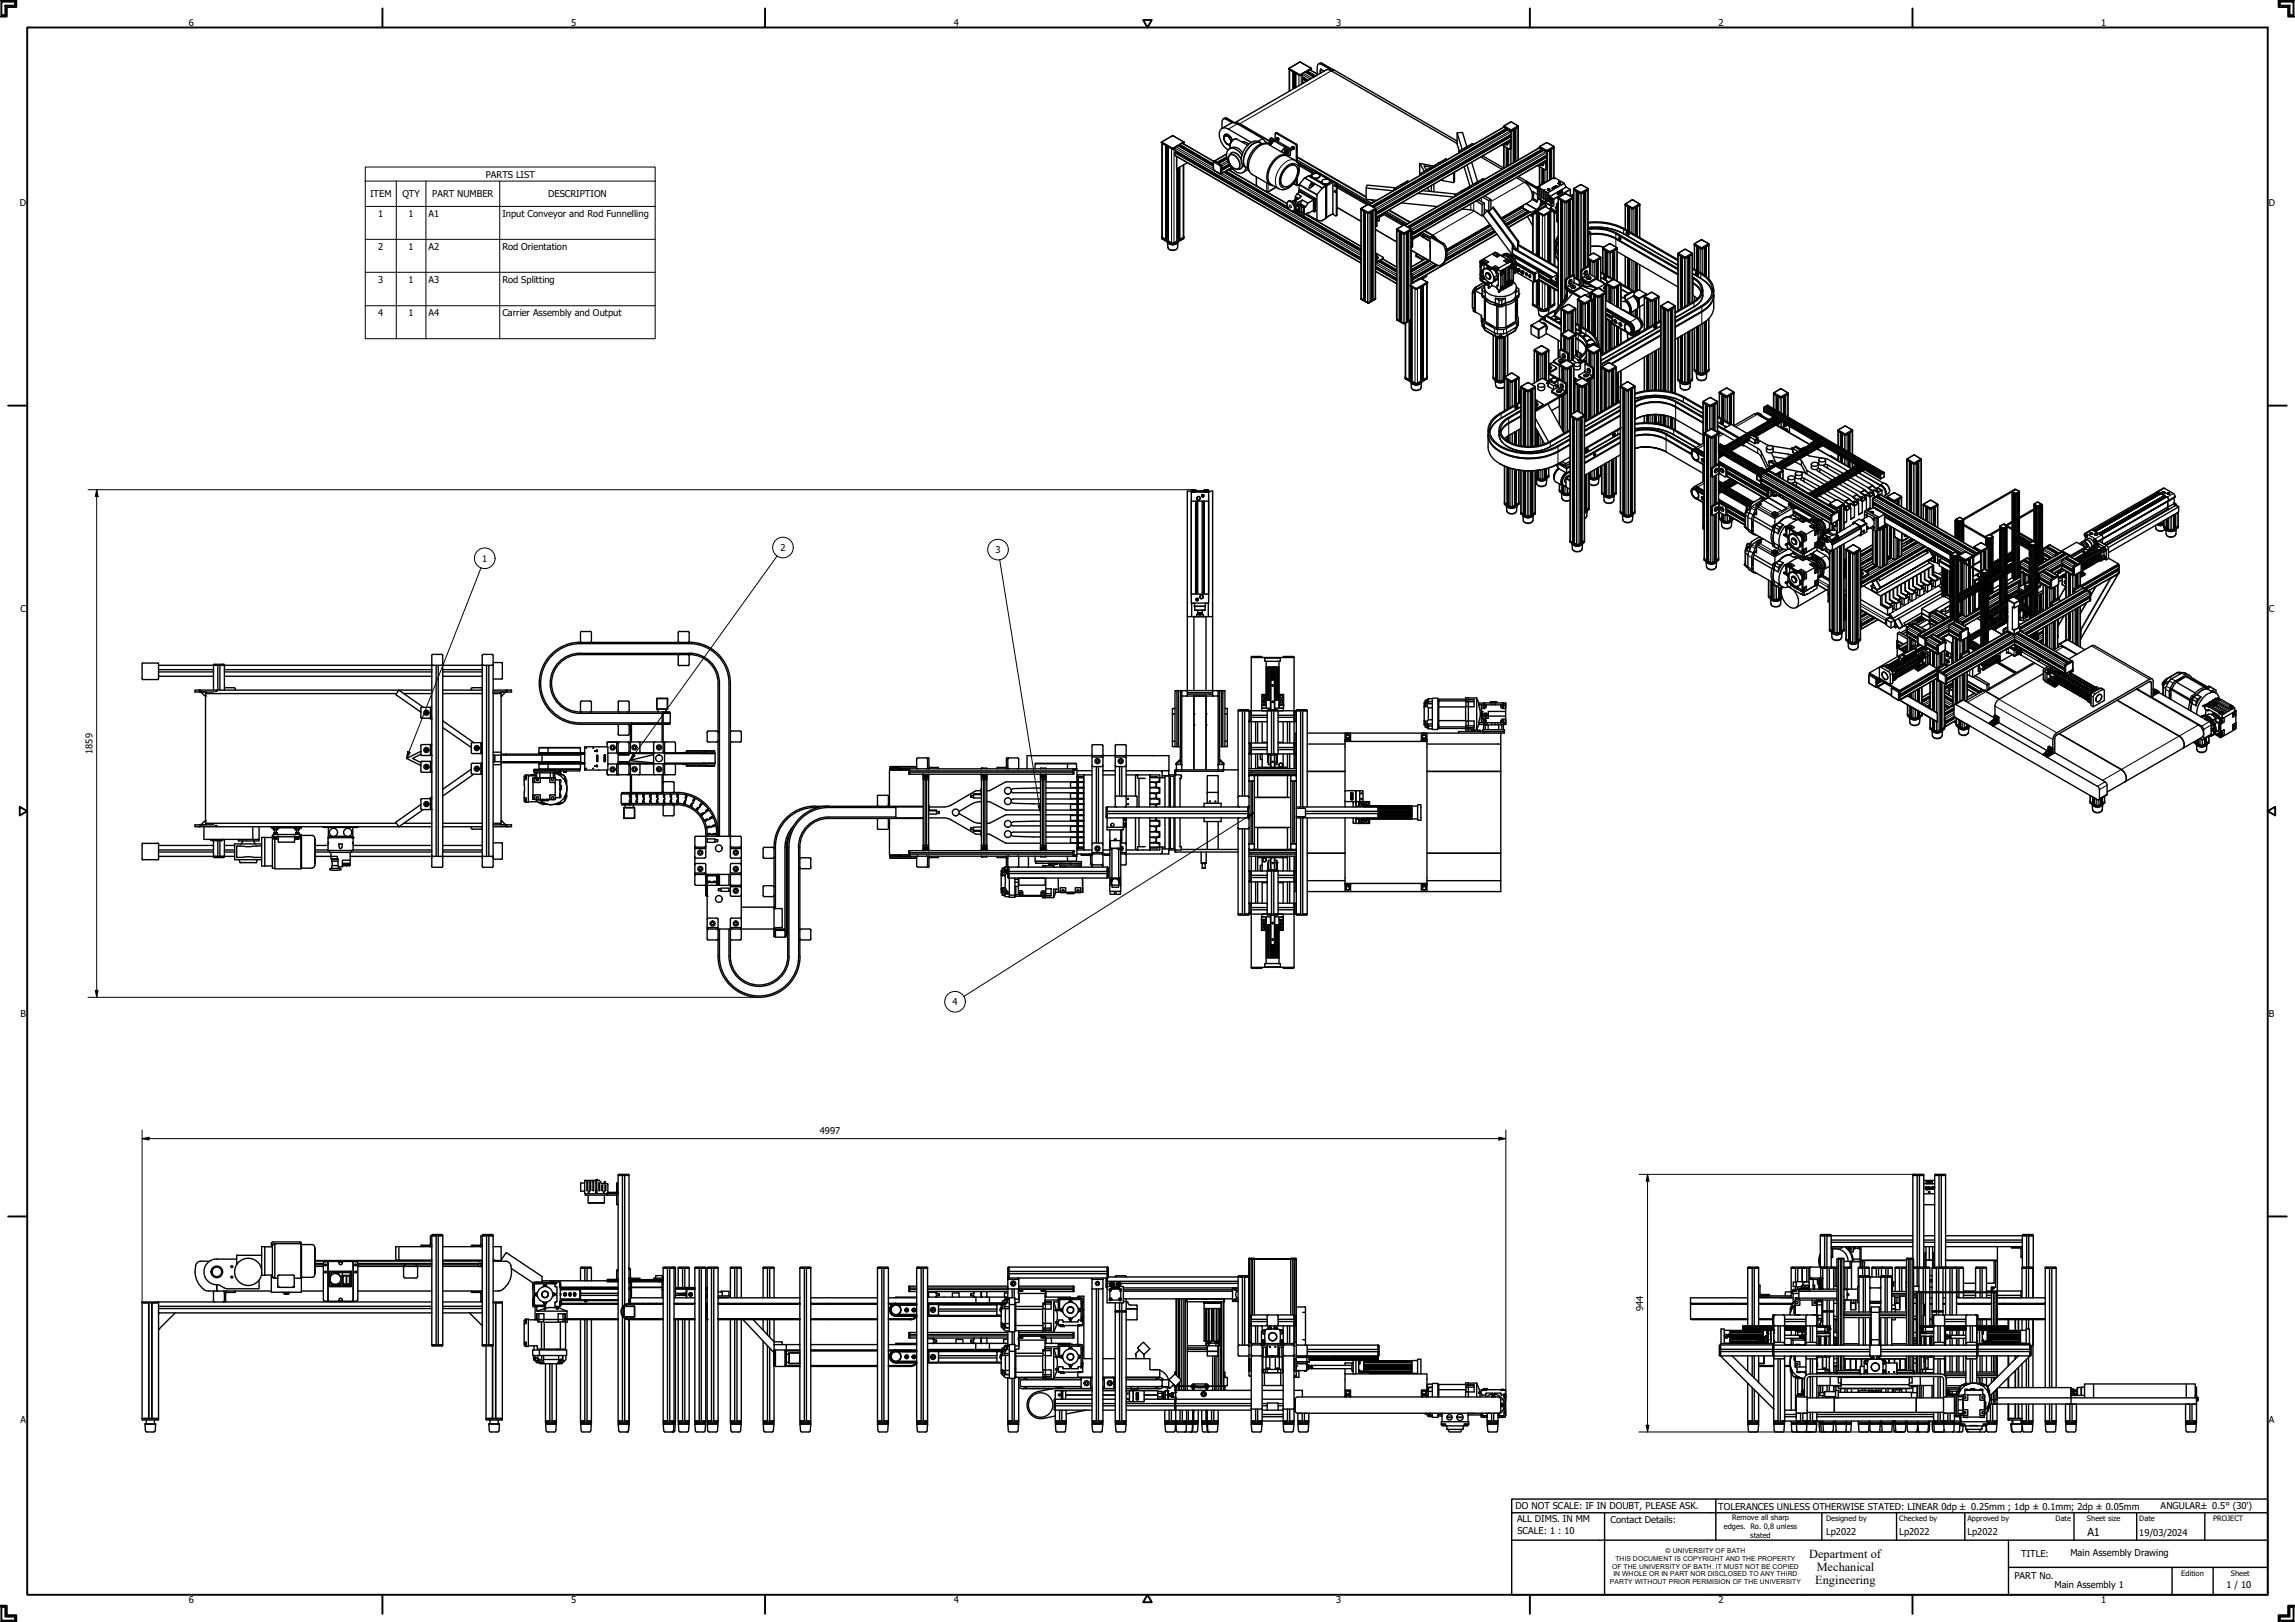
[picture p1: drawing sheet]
<svg xmlns="http://www.w3.org/2000/svg" width="841mm" height="594mm" viewBox="0 0 841 594" stroke-linecap="round" stroke-linejoin="round" font-family="sans-serif">
<defs><g id="words">
<g font-size="4.5">
<text x="663" y="570.7">Department of</text>
<text x="665.7" y="575.5">Mechanical</text>
<text x="665.2" y="580.2">Engineering</text>
</g>
<text font-size="4.1" x="764.9" y="562.6">A1</text>
<g font-size="3.4">
<text x="69.2" y="9.7">6</text>
<text x="209.3" y="9.7">5</text>
<text x="349.5" y="9.7">4</text>
<text x="489.6" y="9.7">3</text>
<text x="629.8" y="9.7">2</text>
<text x="770" y="9.7">1</text>
<text x="178" y="65.1">PARTS LIST</text>
<text x="7.2" y="75.6">D</text>
<text x="135.6" y="72.2">ITEM</text>
<text x="147.4" y="72.2">QTY</text>
<text x="158.4" y="72.2">PART NUMBER</text>
<text x="200.9" y="72.2">DESCRIPTION</text>
<text x="831.4" y="75.6">D</text>
<text x="138.6" y="79.4">1</text>
<text x="149.7" y="79.4">1</text>
<text x="157" y="79.4">A1</text>
<text x="184.1" y="79.4">Input Conveyor and Rod Funnelling</text>
<text x="138.6" y="91.5">2</text>
<text x="149.7" y="91.5">1</text>
<text x="157" y="91.5">A2</text>
<text x="184.1" y="91.5">Rod Orientation</text>
<text x="138.6" y="103.6">3</text>
<text x="149.7" y="103.5">1</text>
<text x="157" y="103.6">A3</text>
<text x="184.1" y="103.6">Rod Splitting</text>
<text x="138.6" y="115.8">4</text>
<text x="149.7" y="115.8">1</text>
<text x="157" y="115.8">A4</text>
<text x="184.1" y="115.9">Carrier Assembly and Output</text>
<text x="286" y="201.8">2</text>
<text x="364.8" y="202.5">3</text>
<text x="176.7" y="205.8">1</text>
<text x="7.6" y="224.1">C</text>
<text x="831.4" y="224.1">C</text>
<text x="33.8" y="276.1" transform="rotate(-90 33.8 276.1)">1859</text>
<text x="349.1" y="368.2">4</text>
<text x="7.6" y="372.6">B</text>
<text x="831.4" y="372.6">B</text>
<text x="300.4" y="415.5">4997</text>
<text x="602.2" y="480.1" transform="rotate(-90 602.2 480.1)">944</text>
<text x="7.5" y="521.1">A</text>
<text x="831.4" y="521.1">A</text>
<text x="555.4" y="552.6">DO NOT SCALE: IF IN DOUBT, PLEASE ASK.</text>
<text x="555.9" y="557.6">ALL DIMS. IN MM</text>
<text x="590.2" y="557.7">Contact Details:</text>
<text x="629.7" y="552.9">TOLERANCES UNLESS OTHERWISE STATED: LINEAR 0dp ± 0.25mm ; 1dp ± 0.1mm; 2dp ± 0.05mm</text>
<text x="791.8" y="552.9">ANGULAR± 0.5° (30')</text>
<text x="556.1" y="561.8">SCALE: 1 : 10</text>
<text x="669.2" y="562.4">Lp2022</text>
<text x="696" y="562.4">Lp2022</text>
<text x="721" y="562.4">Lp2022</text>
<text x="784" y="562.5">19/03/2024</text>
<text x="758.7" y="569.8">Main Assembly Drawing</text>
<text x="740.7" y="570.1">TITLE:</text>
<text x="738.2" y="578.3">PART No.</text>
<text x="752.9" y="581.6">Main Assembly 1</text>
<text x="815.9" y="581.6">1 / 10</text>
<text x="69.2" y="587">6</text>
<text x="209.3" y="587">5</text>
<text x="349.5" y="587">4</text>
<text x="489.6" y="587">3</text>
<text x="629.8" y="587">2</text>
<text x="770" y="587">1</text>
</g>
<g font-size="2.7">
<text x="634.7" y="556.9">Remove all sharp</text>
<text x="669.2" y="557.2">Designed by</text>
<text x="696" y="557.2">Checked by</text>
<text x="721" y="557.2">Approved by</text>
<text x="753.3" y="557.1">Date</text>
<text x="764.8" y="557.2">Sheet size</text>
<text x="784" y="557.1">Date</text>
<text x="811" y="557.1">PROJECT</text>
<text x="631.8" y="560.1">edges. Ro. 0,8 unless</text>
<text x="641.4" y="563.4">stated</text>
<text x="799.3" y="577.2">Edition</text>
<text x="817.6" y="577.2">Sheet</text>
</g>
<g font-size="2.5">
<text x="610.4" y="568.9">© UNIVERSITY OF BATH</text>
<text x="590.7" y="574.6">OF THE UNIVERSITY OF BATH. IT MUST NOT BE COPIED</text>
<text x="592" y="571.7">THIS DOCUMENT IS COPYRIGHT AND THE PROPERTY</text>
<text x="590" y="580.2">PARTY WITHOUT PRIOR PERMISION OF THE UNIVERSITY</text>
<text x="591.2" y="577.4">IN WHOLE OR IN PART NOR DISCLOSED TO ANY THIRD</text>
</g>
</g></defs>
<!-- layer: Visible (ISO) -->
<g fill="none" stroke="#000" stroke-width=".51">
<path d="M472.4 25.4v8M472.6 25.5l1.1 .7M474.3 26.5v5.9M474.8 26.8v5.3M474.9 26.8l1.1 .7M478 28.7h.1M478.1 28.7l-.2 .3M478.3 26.4h.1M478.3 26.4l-.9 .6-.1 1.2 2.1 1.2M478.3 26.4l3.2 1.8M478.6 26.5h.1M479 26.3h.1"/>
<path d="M479 26.3v-.3l1-.5 2.7 1.6M479 26.3l-.5 .2M479 26.3l2.8 1.7M479 29.6l-1.6-.7-.1 1.1 .5 .3M479.3 26.5l-.1 .3M480.1 25.6l.5-.4-.1-.2-4.1-2.3-4.1 2.4v.3l4 2.3 1-.5-.5 .3M480.4 25.4v.4M484.1 25.4l-.1 1.4M484.3 23.5l-.7-.2a1.06 1.06 0 0 0-.9 1.6l.1 2.6M484.4 23.1l4.3 2.5M484.6 23.3l-.7-.3-.7 .4M485.3 26.1l-1.3-.8-.3 1.6"/>
<path d="M488.1 25.6l.4 .2 .3-.2 45.2 26.1M425.8 52.4l-.1 35 3.9 2.2 4.2-2.3v-26.9M426 52.5l1.1 .6M427.6 53.4v34.1M428.1 53.8v34.4l1.6 .9 1.7-.8v-26.5M428.2 53.8l1.1 .6M429.6 49.7l4.2 2.3M429.6 49.7l-3.9 2.2-.1 .3 4.2 2.4 .8-.4M430.6 54.3l.2-.5 .9-.5 12.9 7.5M430.6 54.3v.9l68.1 39.3M430.6 54.2l-.4 .2M431.2 57.3v4.6l3.9-2.3"/>
<path d="M431.4 55.6v.1M431.4 55.6l-.2 .3M432.3 53.2l12.3 7.2M432.3 53.2l.1-.3 .9-.5 11.5 6.7M432.3 53.2l-.4 .2M432.6 53.5l-.1 .3M433.8 52.4v.3M433.8 51.9l.2 .2M433.9 52.1l-.3 .4M444.8 59.1l-.1 3.1 2.5 1.5h.3M444.9 59h.2M444.9 59l-.1 .1"/>
<path d="M445.1 59l2.3 1.4M445.1 59l.7 .5M447.8 47l3.5-1.9a2.3 2.3 0 0 1 2.2 .3l9.2 5.4M448.9 49.3a2.6 2.6 0 0 0 1.1 3.8l.7 .1M449.4 43.6l-.7-.1a1.14 1.14 0 0 0-.9 1.6l.1 1.9M449.5 43.3l3 1.7 1.8 .3 11.1 6.4M449.5 56.4l-4.6 2.6M449.6 57.8l-3.4 1.9M449.6 58.1l-2.9 1.8 .7 .5M449.7 43.4l-.8-.2-.6 .3M450.5 54.5a3.2 3.2 0 0 1 4.9 1.5M451 56.3l-.5 .5a3.9 3.9 0 0 0 3 5.2l.7-.1"/>
<path d="M451.1 52.1a1.76 1.76 0 0 0-.5-1.8 1.76 1.76 0 0 0-1.9-.3 2.13 2.13 0 0 0 2.1 2.8v-.1M452.4 45l33.4-19.3 .9-.2 1.2 .4 46.1 26.6M452.9 45.1l1.4 .4 11.1 6.4v-1.1l.6-.3 6.9 4M455 52h1.2l1.5 .7M455.1 56.8a4 4 0 0 0-4.6-2.3 4.3 4.3 0 0 0-.2 5.5 5.2 5.2 0 0 0 4.9 3.3 2.26 2.26 0 0 0 1.4-2M457.2 53.2l-3.9-2.2a2.42 2.42 0 0 0-2.5 3.2l.1 .1M458.5 52.2l-8.3-4.9a2.06 2.06 0 0 0-2.6-.2 2.06 2.06 0 0 0-.8 2.4 7.2 7.2 0 0 0 3.3 5.4M462 52.3a3.8 3.8 0 0 0-5.3 1.5 6 6 0 0 0-1.2 6.8l1.2 .8M462.3 52.5a3.3 3.3 0 0 0-4.5 1.4 6.6 6.6 0 0 0-1.7 6.9l1 .8M462.4 52.6a3.6 3.6 0 0 0-4.9 1.7 6.1 6.1 0 0 0-1.2 6.8l.9 .5M462.7 50.8l1.4 1.8M462.7 50.8l-1.7 1"/>
<path d="M463.6 51.9l1.8 1.2M463.9 52.6a6.3 6.3 0 0 0-6 4.5 5.2 5.2 0 0 0 .1 5.8M465.3 51.9l-.2 .6 .5 .4M465.3 51.9l.4 .3M465.3 52.2l.3 .5zM465.3 52.1l.5 .5-.2 .3-.5-.5zM465.5 52.2l-.2 .3 .3 .2-.3-.3M465.5 51.9l.3-.1 .4 .5M465.5 53.1a4.3 4.3 0 0 0-5.6 1.9 7.6 7.6 0 0 0-1.7 8.3l7.3 4.4M465.5 51.8l.5 .2M465.5 51.8l.4-.2 .5 .5M465.5 51.8l-.2 .1"/>
<path d="M465.6 51.7h.4l.3 .5-.7-.5M465.6 52.6l-.1 .1M465.7 52.2l.2 .5M466 52l.1 .4M466 52l-.3 .2M467.2 51.2l.8-.4 .1 .5-.3 .2M467.2 58.9l1.9-1.6 1.4-.4 1.1 .2 3 1.7a5.1 5.1 0 0 1 .5 6.8 6 6 0 0 1-5.8 3.8l-3.4-1.8a4.4 4.4 0 0 1-.7-5.5l.8-1.7zM467.3 51.1v-2.2l.3-.2 7.4 4.4v6M467.4 48.8l.5-.2 7.3 4.3 .2 6.4 5.4 3.2-5.2-2.9M467.6 50.9a.39 .39 0 0 1 .6-.1 .39 .39 0 0 1-.2 .7l-.1-.1M467.7 50.6l.4-.2a.6 .6 0 0 1 .5 .9l-.4 .2M470.9 55.4l.3 .1 .1 .7-.5-.5z"/>
<path d="M470.9 55.2l-.1 .6 .6 .4M470.9 55.2l.5 .3M470.9 55.5l.4 .3-.1 .2zM471 55.2l.1-1.3-4.2-2.4-1.5 1.7 6.4 3.6M471 56v.3M471.1 55.5l-.2 .2 .3 .3v-.3h-.3M471.1 55.2l.3-.2 .3 .3 .2 .7-.3 .1M471.2 55l.4 .3M471.2 55l-.3 .2M471.2 55l.7 .3-.1 .7M471.3 55.9l-.2 .1M471.3 55l.6 .2 .2 .5-.2 .3"/>
<path d="M471.3 55l.6 .4v.6M471.3 55h-.1M471.4 55.5l.2 .5M471.6 56l-.2 .2M471.6 55.3l.2 .5M471.6 56.1l-.2 .1M471.6 55.3l-.2 .2M471.8 55.8l-.2 .3M471.8 55.8l-.2 .2M471.9 56h-.2M472.6 57.6a2.86 2.86 0 0 0-4.3-.3 9 9 0 0 0-3.7 9.3 2.14 2.14 0 0 0 2.1 1.4M472.8 54.4l.7-.3 .3 .2-.7 .7"/>
<path d="M472.9 54.6l.2 .5M472.9 54.5v2.3l-.7 .3M472.9 54.5l-.6 .3v2.3M473.1 55.1l-.2 .2M473.1 55.1l-.2 .1M473.2 54.2a.35 .35 0 0 1 .6 0 .35 .35 0 0 1-.3 .5M473.3 53.9l.4-.2a.54 .54 0 0 1 .5 .2 .54 .54 0 0 1 0 .6l-.4 .3M473.8 58.3l.5 .2M475.4 57.6l25.2 14.6M475.4 58.6l27.3 15.9M475.4 57.4l25.2 14.6M475.7 60l.4 .2"/>
<path d="M520.3 59.9l.1 4.3M527.4 59.6l-2 1.1M530.3 58.4l-.5-.2-2.4 1.4-.2 .7M530.4 58.5l-2.6 1.2-.2 .4M534 48.7v4l.8 2.6M534.5 55.5l.1 .5M537.1 54l-2.4 1.4-.2 .2 .4 .3M537.5 53.7l-1.6-5.2-1.9 .2 1.8 6M539.3 59.5l2.2 7.1M539.9 52.8l-.4-.2-2.4 1.3-.2 .8M540 52.9l-2.6 1.3-.1 .3M542.7 57.5l7.7 4.5"/>
<path d="M543.4 57.1l7.7 4.5M550.4 53.1l.7 .1 2.2-1.2v2.6l-2.6-1.4M550.7 52.9l3-1.4v2.9l-.4 .2M551.1 46.5l.1 .1M551.1 46.5l.1-.5 2.3-1.3 2.9 1.5v12.3M551.1 53.4v8.2M551.2 46.6l-49.4 28.4M551.2 46.6l2.3 1.3M551.7 47.7l.2 .2M551.7 47.6v.1M551.9 47l.1 .4-49 28.3M552.3 52.5h.2"/>
<path d="M552.3 47.2v.5M552.3 54.2v6.7M552.6 52.5l-.3 .1M552.6 52.4v.1a.44 .44 0 0 1-.3 .6 .44 .44 0 0 1-.5-.2M552.6 54.4v6.3M552.7 47.5l-49.3 28.4M553 49.8l.1 .3M553.3 51.3l.3 .2M553.5 47.9h.5M553.5 47.9l.2 1.3M553.7 49.2v.1M553.7 49.3l-49.5 28.6"/>
<path d="M554.7 47.5l-.7 .4M554.8 47.5v12M555.2 47.2v12.1M556.3 46.6l-2.3 1.3M556.3 46.6l-.7 .4M556.4 46.5l-.1 .1M564.1 53.9l.2 .2M564.1 54.1l.2-.5 2.4-1.4 2.8 1.6v11.2M564.3 54.1l-49.4 28.4M564.3 54.1l2.2 1.4M564.8 55.2l.2 .3M565 54.6l.1 .4-49 28.3"/>
<path d="M565.4 54.8v.4M565.7 55h.1M565.7 55l-49.3 28.5M566 57.3l.2 .3M566.4 58.9l.3 .2M566.5 55.5h.6M566.5 55.5l.3 1.4-49.5 28.5M567.8 55l-.7 .5M567.9 55v10.9M568.3 54.8v11M569.3 54.1l-2.2 1.4M569.3 54.1l-.7 .5"/>
<path d="M569.5 53.9l-.2 .2M431.9 61.4v26.1M447.4 60.4l.3 .3-.2 3M448.6 63.1l50.1 28.9M448.9 62.8l23.3 13.5M450.2 62.1l14.2 8.4M450.4 60.2l-2.7 1.6M450.6 60.4l-2.9 1.7M451.4 61.4l-3.9 2.3M451.4 61.6l-.9 .8M451.7 61.9l-.9 .6M457.4 62.1l-1.9 1.1"/>
<path d="M460.4 64.7l.1 3.3M464.2 70.2l.2 .3M464.5 70.5l7.1 4M464.7 70.2l-.3 .3M467.7 68.6l-3.3 1.9M471.1 61.9l.3-.3a2.22 2.22 0 0 1 2-1.2 2.22 2.22 0 0 1 2 1.3 6 6 0 0 1-4.5 6.7 2.3 2.3 0 0 1-1.4-3.3l.7-1.9zM471.9 73.9a2.05 2.05 0 0 1 2.8 2.1 1.18 1.18 0 0 1-.9 1.3 1.18 1.18 0 0 1-1.4-.7 2.32 2.32 0 0 1-.5-2.7zM473.3 73.8a1.42 1.42 0 0 1 1.4 .7 1.42 1.42 0 0 1 0 1.5M473.9 77.3l24.8 14.3M474 67.3l1.2 .6M474.5 73.6l.5 1.3 .6 .3M474.6 60.6a3.8 3.8 0 0 0-4.6 2.7 3.7 3.7 0 0 0 .2 4.9"/>
<path d="M474.7 72l1.2 .7-.5-.1-.5 .1M474.7 76.3l.8 .4M474.9 77.1v.5l.7 .5M475 65.8v1.9l.2 .3 .5-.3M475.1 73.2l-1.4 .5M475.2 73.2l-.6-.1-.3 .3M475.3 71l1.1-.7 4.9 2.9M475.4 67.5v.1M475.4 67.5l.7 .5M475.4 65.2v2.3M475.6 72.9l-.5-.1-.6 .3M475.6 74.2v1l.9-.6 .8-1.3 2 1.1"/>
<path d="M475.6 77.5v.6l.7-.5M475.7 72.9a.59 .59 0 0 0-1 .2v-1.1l.6-1 1.6 .9-2.4 1.7 1.1 .6M475.8 75.4h-.2l.2 .1M475.8 75.2l.1 2.1-.3 .2-.7-.4 .9-.5M475.8 75.3l-.9 .5M475.9 60.4l.3-.2 4.6 2.6M475.9 77.3l.1 .3M475.9 74.9h.1M476 70.6v-.8l5.6 3.2M476 60.6l4.8 2.8M476 74.9v2.7M476.1 75.2v2.3"/>
<path d="M476.1 74.8v2.7M476.1 77.5l1.7 1M476.1 74.8l-.1 .1M476.1 77.5l-.1 .1M476.1 74.8l1.9 1.2M476.1 77.5l1.9 1.1M476.3 72.3v.2M476.5 74.6l2 1.1-.5 .3M476.6 60l-.2 .3M476.9 75.9l.1 1.8M477.3 73.3l-1.7 .9M477.8 76.1v2.4"/>
<path d="M477.9 76l-.1 2.5M477.9 76l-1.8-.8 1.7 .9M477.9 76l-.1 .1M478 76v2.6M478 65.2l1.6-.8 6 3.5M478.3 65.2l-.5 .2-1.7 2.1-.1 2.3 .5-.4 5.7 3.3-.6 .3M478.4 78.5l20.3 11.7M478.6 78.3l4.1 2.4M479.3 74.4l2-1.2v3.9l-3.3 1.5M479.3 74.4l-.8 1.3M479.7 64.5l5.9 3.4M479.9 64.4l.9 .5"/>
<path d="M479.9 64.4l-.3 .1M480.5 67l-.8 1.4a.36 .36 0 0 0 .2 .6 .36 .36 0 0 0 .5-.3l1.2-1-1.1-.7 .5 1.2M480.7 64.4l.1 .5M480.8 64a1.79 1.79 0 0 1 2.9 .5 1.76 1.76 0 0 1-3-.1zM480.8 63.9v-1.4l.3-.1 8.5 5 .1 11.6-1.4-.6M480.9 62.4l.4-.1 8.5 5 .2 11.5-.4 .2M481.4 63.3l.1 .2M481.6 63.5l-.4-.3 .1 .5M481.6 65.3l2.9 1.7M481.6 73v4.6l-.6-.3M482.2 72.7v4.7l-.6 .2M482.2 63.1h.1"/>
<path d="M482.2 63.1l-2.3 1.3M483.7 64.4a1.74 1.74 0 0 1-2.9 .5M484.4 66.5l.1 .5M484.4 68.7l-1.8 2.7 .1 9.3M484.5 67l.8 .4M484.7 65.9a1.57 1.57 0 0 1 2.6 .9 1.8 1.8 0 0 1-2.9-.3zM485.3 67.4l.9 .7v11.5M485.6 67.9l.3 .3v11.7M485.9 68.4v11.4M485.9 79.9l-1.5 1-1.7-.2M486.2 79.6l-.3 .3M487.4 66.5l-.6 .8-1.5 .1"/>
<path d="M488.3 66.5l.1 .3v11.5l-2.2 1.3M489.1 69.9l.3 .4-.3-.5-.2 .3 .3 .4 .2-.2M489.1 67.7l.3 .5-.3-.5-.1 .4 .4 .1M490 76l8.7 5.1M490 68.1l11.8 6.9M490 68.7l11 6.3M498.7 76.6l.2 .2M498.8 76.4l2.6-1.6 2.7 1.6v33.1l-2.5 1.5h-.4l-2.5-1.6zM498.9 76.8l2.2 1.3M498.9 76.8l.7 .5M500 77.4v32.4l-.4 .1M500.3 77.6l.1 32.7"/>
<path d="M500.4 77.7l.7 .4M500.6 68.9l9.9 1M501.1 78.1h.6M502.1 74.8l-12.1-7 12.1 7M502.2 73.1l1.4 .8M502.4 77.7l-.7 .4M502.5 77.6v32.7l-.8 .5M502.6 73.2l1.1 .6M502.9 77.4v32.4l.3 .1 .7-.5M503.9 76.8l.2-.2 .2 .3-.2 1M503.9 76.8l-2.2 1.3M503.9 76.8l-.7 .5"/>
<path d="M504.1 78.7v.2M504.1 77.4v.2M504.1 78.5l.2 .1-.2 1.2M504.1 76.7v.5M504.1 79.2v.4M504.1 78.4l49.4-28.5 .2 .1v1.2l-49.6 28.5M504.1 77.8v.1M505.5 79.6l-.1 1.2-.8-.2M506.9 78.2l-2.5 1.7-.3 3.1M506.9 78.3l-.1 .5-2.2 1.4v2.6l-.5 .2M506.9 78.5l7.2 4.1M507.2 78l7.7 4.5"/>
<path d="M507.4 77.9l7.8 4.4M508.1 77.5l7.7 4.5M508.9 77l7.8 4.5M509.1 76.9l7.7 4.5M510.9 69.3v.4M511.4 68.8l-10.4-1-.4 1.1v4.1l4 .4M513.4 67.7l-2.4 1.4-.1 .2 .3 .2M513.6 74.3l13.2 1.4M516.3 66.6l-2.7 1.6M516.3 66.5l-.5-.2-2.3 1.3-.3 .8M519.6 70.8l13.2 1.4M520.6 63.7v.4"/>
<path d="M521.3 69.8l12.4 1.3M523 62.1l-2.4 1.4 .3 .4M523.1 68.8l.7 1.3M524.5 61.2l-2.7-.5 .9 1.6M524.5 68v2.1M525.3 60.8l-5-.9 1.7 2.8M525.4 60.7l.6 .2M525.4 60.7l-2.4 1.4-.1 .7M525.5 67.5v2.8M526 61l-2.8 1.6M527.9 66l4.8 .9M533 63.1v3.3l-.3 .5v-3.6"/>
<path d="M533.1 71.5v.5M535.6 69.9l-2.4 1.4 .3 .5M535.8 76.6l3.4 .3 3.9 2.2 .5-.3M536.5 61.1l2.2 7.1M537.6 60.4l2.2 7.1M538.5 68.4v.3l-.5-.1-2.3 1.3-.3 .7M538.6 68.8l-2.5 1.3-.3 .4M541 66.9l-2.4 1.3-.1 .2 .4 .3M541.7 73.2l2.2 1.3-.8 .4-2.1-1.3M543.1 74.9v4.2M543.9 65.7l-.5-.3-2.3 1.4-.3 .7M543.9 65.8l-.1-.2-2.7 1.7"/>
<path d="M543.9 76.7l1.1 .5 9.2 12.4 .3-.1M543.9 74.5v3.9M544.1 71.8l2.3 1.3-.8 .4-2.2-1.3M545.6 73.5v4M545.7 77.6l1.2-1.6 9.3 12.5v3.3v-2M546.4 73.1v3.6M546.9 76l.3-.1 9.3 12.5M555.8 65.1l2.8 1.7a5.7 5.7 0 0 1 2.6 6.5l-11 6.6M556.5 64.7l3 1.7M557.1 75.8l.9 .4M557.4 75.9l-7.1 4.1M557.8 76.1l-7.3 4.2"/>
<path d="M557.9 75.3l.1 .9M558 76.2l2.5 1.4a2.61 2.61 0 0 0 2.6-.8M558.2 75.2l.1 .3M559.2 66.6l.4 .2M559.2 74.6l3.9 2.2M559.5 66.5l-.3 .1M559.5 66.5l3.9 2.2M559.8 79.3l1.9 3.3M559.9 77.4l-8.1 4.6M560.3 77.6l-8.3 4.7M561 79l.7 .4M561.6 70.1l1.8 1.2"/>
<path d="M561.7 78.8v13.8M561.7 72.7l1.7 .9M561.8 70.3l.2 1.2-.3 1.2M563.2 69.1l.2 .2M563.4 77.8l-2.1 1.2-.7-.2M563.4 68.6l3.8 2a3.1 3.1 0 0 0 2.1 2.3l.1 2.6M563.4 68.6v3.8l5.5 3.2M563.5 60.6l.7 .2 2.2-1.2v2.6l-2.6-1.4M563.6 77.3l-2.6 1.3M563.6 77.9l-.1 2.5M563.6 72.6l-.4 1.5-1.8-1.1M563.8 72.6l4.9 3.1"/>
<path d="M563.8 60.4l2.9-1.3 .1 2.8-.4 .3M563.9 76.9l-11.1 6.4M564 78.1v1.9l-.4 .4M564 69.1l.2 .1-.1 2.8zM564.1 68.4l.2 .1zM564.1 69.1l.1 2.8M564.1 78.1v15.9M564.1 61v7.1M564.1 78.2l1.1 .6M564.5 72.4l.1 .3zM564.7 73.3l-.5 2.2-1.1 1.3M564.8 72.2v-2.7l.2 2.9"/>
<path d="M564.8 72.2l.2 .2M565.1 73.6a3.8 3.8 0 0 1-2.2 3.3M565.3 60.1h.4a.44 .44 0 0 1-.3 .6 .44 .44 0 0 1-.6-.3M565.4 60.1h.2M565.4 61.8v5M565.5 70l.3 .1-.1 2.8zM565.6 69.9l.2 2.9M565.7 61.9v4.8M565.8 73.9l-.8 .6M565.8 69.4h.3zM566.1 74.2l-1.3 .8M566.3 73.4l.2 .5z"/>
<path d="M566.3 66.8h-1l-.8 1.1M566.4 70.4l.1 2.9zM566.4 75.1l-2.2 1.4M566.4 75.1l.7 1.1 .9 .4M566.4 70.4l.1 2.9M566.4 74.3v.8M566.5 75.5l-2.7 1.4M567.1 69.4h.1M567.1 71.3l.2 .2-.1 2.3zM567.3 69.4h.1M567.2 69.4h.1M567.2 69.4v.1"/>
<path d="M567.2 71.3l.1 2.4M567.2 69.5h.1M567.2 78.2l-1.1 .6M567.3 69.3l-.1 .2M567.3 78.1v17.8M567.4 69.3l.5 .1zM567.4 69.4v.2M567.4 69.3l.4 .1zM567.4 69.4l.1 .1M567.5 69.4h.1M567.4 69.4h.1M567.6 69.4h.1"/>
<path d="M567.7 69.4h.1M567.6 69.3h.1M567.8 69.4h.1M567.8 77.8v18.4M567.9 72.6h.2v1.5M567.9 69.4v.2M567.9 72.5v1.6h.2M567.9 73.9l.2 .2M568 76.5v.4l2.5 1.4v2.9l.4 .2M568.2 76.4l-.2 .1 .3 .1M568.3 77.5l.4-.2-3 1.7-2.5-1.3M568.6 72.9l.3 .2-.1 1.5z"/>
<path d="M568.7 72.9l.2 1.7M568.8 69l.4-.1zM568.9 68.9h.1M569.1 68.9h.1M569.3 68.6h.1M569.3 68.6v.1M569.3 68.7h.4zM569.4 65.4h.2zM569.5 65l3.7 2.2a3 3 0 0 0 2.2 2.2v2.4l.9-.5M569.5 65l-6.1 3.5M569.7 77.8v19.5M569.8 68.4h.1"/>
<path d="M569.7 68.3v.1M569.8 68.5l.4-.1zM570.2 68.2l.4-.1zM570.2 68.1h.1M570.5 76.2l-.1 .4M570.5 75.6a.48 .48 0 0 0-.5 .5 .48 .48 0 0 0 .5 .5M570.5 76.3l-.1 .2M570.5 77.9l.4 .2v3.3M570.6 74.6l-.2 .3M570.7 70.9l.5 .1zM570.7 71l.5-.1zM570.8 70.5h.4z"/>
<path d="M570.9 70.5l.2 .1zM571 70.5h.1M570.9 70.5v.1M571 72.6l2.4 1.5h.6M571 74.8l-.3 3.1-2.4-1.2-.1-.6M571 74.3l-.5 .6-.1 2.5-2.2-1.2 1.1-.9M571 77.8l-.3 .1M571 78l-.1 .1M571.1 67.2h.1M571.1 70.5v.1M571.2 67.1h.1M571.1 67.1v.1"/>
<path d="M571.2 66.4l.2 .1zM571.2 70.6l.1 .2 .3-.2M571.2 70.6h.4zM571.2 67.2h.1M571.2 67.1v.2M571.2 70.3l-.1 .9h-.4l.1-.7M571.2 70.2l.4 .1zM571.3 67.1l.4 .1zM571.3 67.2h.1M571.4 70.3h.1M571.4 67h.1M571.4 67h.3l-.4 .2h.5l-.4 .1-.2-.1z"/>
<path d="M571.5 67.2h.1M571.6 70.3v.6l-.4 .1M571.7 67.1h.1M571.6 67.2h.1M571.7 67.2h.1M571.8 70.3v.3l.3-.3M571.8 70.3v.2l.3-.2M571.8 70.4h.3M571.8 67.2v.1M571.8 69.9v.5M571.8 69.9l.3 .1-.3 .1zM571.8 69.9v.2"/>
<path d="M571.9 69.9h.1M571.9 69.9v.2M572.1 70.4l-.4 .1M572.1 70.1l.5 .1zM572.1 70.1l.4 .2zM572.1 69.9v.6M572.1 70.5l-.1 .2-.4-.2v.3h-.4v-.2M572.1 69.8v.5M572.2 69.6l.3 .2zM572.2 69.7l.3 .1zM572.4 69.7h.1M572.3 69.7h.1"/>
<path d="M572.3 69.8h.1M572.3 73.4v37.6M572.4 69.8h.1M572.5 69.8v.5M572.6 70.2l-.5 .2M572.6 73.6v36.9M574 74.1l.7-.4v27.9M575.1 73.4v28M576.2 72.2l-2.7-1.3-2.5 1.6v40M576.2 72.2l.1 28.5M576.2 72.8l-2.2 1.3M576.2 72.8l-.7 .5"/>
<path d="M576.3 72.6l-.1 .2M576.6 69.4l.2 .2M576.6 71.5l-.3 3.1 .3-.1M576.6 71.1l-.5 .5v.6M576.6 78l-.3 .2M576.6 74.8l-.3 .2M576.8 69.6l2.3 1.2M576.8 69.6l.7 .3M577.9 70.2v31.8M579.1 70.8h.5M579.1 70.8l-.8-.4v31.8M579.6 70.8l.8-.4v27.9"/>
<path d="M580.8 70.2v27.9M581.9 69.6l-2.3 1.2M581.9 69.6l-.7 .3M582 69.4l-.1 .2M595.6 75l.1 .2M595.7 75.2l2.3 1.2M595.7 75.2l.8 .4M596.8 75.8v8.9M597.2 76v8.9M597.2 76l.8 .4M598 76.4h.5M599.2 76l-.7 .4"/>
<path d="M599.3 76v10.1M599.6 75.8v10.5M600.8 75.2l-2.3 1.2M600.8 75.2l-.8 .4M600.9 75l-.1 .2M425.8 86.8l1.4 .9 .3-.1M425.8 86.6v.4l3.8 2.1 4.1-2.1 .1-.4M427.6 86.9h.5M427.6 87.5l-.1 .1M427.8 88.6l.7 .8 1.2 .2M427.8 88.6l.2 1.9a1.91 1.91 0 0 0 1.8 1.2 1.91 1.91 0 0 0 1.7-1.2l.2-1.9M427.9 88.6l.4 .6 1.1 .3"/>
<path d="M431.4 86.9h.5M431.7 88.6l-.5 .6-1.1 .3M431.7 88.6l-.3 .6-1.6 .4M431.9 87.5l.1 .1M433.8 86.8l-1.4 .9-.4-.1M498.7 94.9l-67.8-39.2-.2 .2v1.2l68 39.3M504.1 93.1l.3 3.1 2.4-1.2 .1-.6M504.1 92.7l.5 .5v2.5l2.3-1.2-2.5-1.6M504.1 96l.3 .2M504.1 84.1l7.7 4.5M504.1 98l7.7 4.5M504.1 97.6l7.7 4.5"/>
<path d="M504.1 99.4l7.7 4.5M504.6 94.5l.1 .3zM504.6 94a.46 .46 0 0 1 .5 .4 .46 .46 0 0 1-.5 .4M504.6 80.6l.7 .3M505.3 95.8l6.5 3.8M505.7 95.6l6.1 3.6M506.9 94.9l4.9 2.9M511.8 84.2l.1 .2M511.9 84.4l2.3 1.2M511.9 84.4l.8 .4M513.1 85v32.3M513.4 85.2l.1 32.7"/>
<path d="M513.5 85.3l.7 .3M514.2 85.6h.6M515.5 85.3l-.7 .3M515.6 85.2v32.6l-.8 .5M515.9 85v32.3M517 84.4l-2.2 1.2M517 84.4l-.7 .4M517.1 84.2l-.1 .2M517.1 86l49.4-28.6 .3 .2v1.1l-49.5 28.6-.1-1.2M517.1 84.7h.1M517.1 86.3h.1M517.1 85l.1 .1"/>
<path d="M517.1 85.1h.1M517.1 86.7l.1 .1M517.1 84.3l.1 .1M517.1 84.1l.2 1.3h-.2M517.1 91.7l7 4M517.1 86.1h.1M517.2 86.3l-.1 .2M517.2 87l-.1 .2M518.9 93.4l.1 .6 2.2 1.4M519.4 93l-.5 .5 2.6 1.7M519.9 85.8l-2.4 1.7-.4 3.1 .6-.3v-2.5l2.2-1.4 .1-.6M520 86l4.1 2.4"/>
<path d="M520.3 85.6l1 .6M521.1 85.1l3 1.7M521.3 85.9l-.8-.5 3.6 2.1v-.7l.3-.1M521.3 85.8l2.8 1.7v-.6l.3-.2M521.3 85.8v1l2.8 1.6M521.9 86.6l.2 .3zM522 84.6l3.3 1.9 1.3 1.3M522.2 84.5l3.4 2 1.3 1.4M522.4 94.7l-5.3 3.1M523.7 95.4l-6.6 3.8M524 89.8l.1 .4-.2-.2 .2-.2M524 95.6l-6.9 4"/>
<path d="M524.1 88.4v7.3M524.4 86.6l.4 .3M525.1 86.9l3.9 2.2M526.2 96.9l-8.5 4.9M526.5 97.1l-8.8 5M528.3 89.2a5.6 5.6 0 0 1 .1 7.6l-.8 .5h-.8l-2.7-1.6M528.6 89a3.8 3.8 0 0 1 1.7 4.1l-.5 2.3-1.1 1.2M528.7 96.6h.1M528.7 96.6l-.6 .4M542.4 97.1v4l.4 .2 .1-1.7M542.4 96h.1M542.8 96.9l-.4 .2 .4 .3"/>
<path d="M542.8 96.8l.7-.1-.7 .7M542.8 97.4l.2 1.9M542.9 95.7l1.2-.6 1.4 .8M542.9 99.3l.2-.1a.5 .5 0 0 0 .5 0 .5 .5 0 0 0 .2-.5l.5-.3a.54 .54 0 0 0 .6 .1 .54 .54 0 0 0 .3-.5l.5 .3 .3 .7 1 1.3 .4 1.3 .5 .5a.36 .36 0 0 1 .1 .6 .36 .36 0 0 1-.6 0 1.2 1.2 0 0 1-1.5 .8v.2a.51 .51 0 0 1-.7 .2 .51 .51 0 0 1-.2-.7l-1.1-1.6zM542.9 96.7l-.1 .2M543.2 99.6l.3 .1v.3zM543.4 96l-1-.5v1.1l.4 .2 .1-.6 .5 .3M543.7 98.9l-.6 .3M543.8 96.2l-.4 .3v-.5l.6-.3 .4 .2-.6 .4M543.8 96.2l.1 2.5M544 96.2h-.2M544.3 96.6l1.2-.7-1.2 .7"/>
<path d="M544.7 100a1.33 1.33 0 0 1 1.4 .6 1.33 1.33 0 0 1-.1 1.5M545.3 98l.4 .1M545.3 98l-.1-.4-1.4-.9v-.4l3.4 2M545.3 97.8l-1.2 .7M545.3 98h-.2M545.7 98.1l.1-.2 1.4 .9M545.9 98l-.2 .1M546 82.3l-15.8 9M546.1 82.5l-15.9 9.2M546.3 82.7l-16.1 9.3M546.8 98l1.1-.7 1.4 .8-1.1 .7M547.2 93.3l1.4 .8 1.2-.7"/>
<path d="M547.4 98.7l1.2 2.4 .4 .3-.5 .6M547.6 84.5l-17.5 10.1M547.7 98.5l-.5 .3v-.5l1.1-.3-.6 .5v.5l.5 .3 .7-.1v-.5M547.7 98.5h.2M547.7 98.5l.5 .3v.5M547.8 84.7l-17.9 10.4M548.3 92.6l-.4-.2-5.5 3.1M548.6 85.8l-30.9 18-.4-.3M548.6 99.2v.7l.5 .3v2l-.6-.2M548.6 94v.1M548.7 93.4l.2-.6-.6 .5 .4 .1 .6-.3 2.9 1.7M548.9 92.8l-.5-.2-1.2 .7 1.4 .7 1.2-.6"/>
<path d="M550.3 99.8l.3-.2 .1 .3-.4 .5-.2-.2zM550.3 99.8l-.3-.1-.2 .3 .3 .2M550.6 93.9h.1M550.6 99.6l-.6 .1M550.7 94a2.57 2.57 0 0 1 3.1 1.3l-.3 .2M550.7 99.8v-1.1v1.5l-.7 .6M550.7 98.7l-.9 .6v1.4M550.9 93.3a4.1 4.1 0 0 1 4.5 3.3l.3 1.4a1.98 1.98 0 0 1-.8 2.2M550.9 93.3l-.7 .4M550.9 93.3a3.8 3.8 0 0 1 4.3 2.8l.2 .7M550.9 93.3a2.83 2.83 0 0 1 3.9 1.2l1.1 2.1M551.1 95.5l1.4 .9"/>
<path d="M551.7 98.4v5.1M552.3 94l.2 .1M552.8 95.1l-.5-.3-1.2 .7 1.4 .8 1.2-.7-.5-.3-.8 .4-.2-.2 .6-.4-.2 .6M552.9 97.7v5.1M553.5 97.1l-2.6 1.7M553.5 97.1l.9-.5-.9-.6 .2-.3-5.5 3.1 .7-.1 .9 .6M553.5 97.1l.1 1.1 .5 .3 .5-.4h-.2M553.7 93.4h1l14.2 8.2M553.7 97.8l.5 .4M553.7 95.6v.6M553.8 93.5l1.1 .1 13.9 8.1M553.8 93.6l1.1 .2 .9 .9"/>
<path d="M553.8 93.6l1 .2 .7 .7M554.1 93.2l-.4 .2M554.2 97.5l.3-.2 .2 .3-.5 .6-.2-.2zM554.2 97.5l-.3-.1-.2 .4 .3 .2M554.2 91v1.9l14.9 8.6M554.2 89.6l-.1 3.6-10.5-14.1v-.4l1.4-1.5 .3-.2 9.2 12.5v1.3M554.4 96.7l.4 .6 .1 1.3M554.4 96.6l.1 .7-.6 .1M554.4 98.1l-.7 .2M554.4 98v.1M554.5 93.1l-.3 .1M554.5 89.6l1.6 2.1"/>
<path d="M554.6 98.1v4.4l-.9 .7-.2 1.2-2.6 1.7-.2-1.2-.9 .2v1.4l.9-.5M554.9 98.6l-.3 1.1M554.9 98.3v.3M555.4 96.8l6.4 3.6 .2 2.8-6.6-3.7-.5 .7M555.5 94.5l8.3 4.7 .1 1.4M555.5 94.5l-.5 .3M555.6 99.7l-.7 .5M555.8 96.2l6.7 4v2.8M555.9 96.6l6.4 3.6 .1 2.8M555.9 96.5l6.5 3.9M555.9 96.6l-.5 .2M555.9 98.8l.2 .5z"/>
<path d="M556 98.5l.5 .3-.1-.2M556 98.5l-.1 .3 .4-.3M556.1 99.3l.4 .2zM556.2 94.7v.1M556.2 94.7l12.3 7.1M556.3 98.5l.3-.1zM556.4 94.5l-.5 .2M556.5 94.6l-.3 .1M556.5 89.6l-.3 .2 14.8 8.5M556.5 89.6l14.5 8.4M556.5 88.4v1.2M556.5 88.4l-.3 .1"/>
<path d="M556.6 98.4l-.6 .1M556.6 99.4v-.2l.1 .2M556.6 98.9v.3l.1-.2M556.6 98.9l.4-.1-.3 .2M556.6 99.4l.4-.2-.3 .2M556.6 99.4h.1M556.6 98.9l.1 .1M556.6 98.4l.3 .4M557 98.8v.4M557.5 99.7l.2 .4zM557.5 99.4l.5 .2-.2-.2M557.5 99.4v.3l.3-.3"/>
<path d="M557.8 99.4l.3-.1zM558 99.2l-.5 .2M558.1 99.3l.3 .3M558.2 99.8l-.2-.2 .2 .4v-.1M558.2 99.8l.2-.2-.2 .3M558.2 99.8v.1M558.4 99.7v.4M563.5 80.4v13.3M563.8 99.3l4.5 2.6M569.7 91.8l.1 5.6M569.7 91.7l.4 2.1 .9 1.5M569.7 90l.1 2.7 1.2 2.4-.3-.4"/>
<path d="M571 88.8l-.7 2M571 87.2a5.2 5.2 0 0 0 0 5.5M571 86.4a5.5 5.5 0 0 0 0 7M571 81.3l-.1 .1M576.3 96.9l.3 .2-.3 .2M576.3 95.7l.3 .2M576.3 94l.3 .3M576.3 93.6l.3 .2M576.6 97.6l-.3 3.1M576.6 92.3l-.3 .3M576.6 87.9l-.3 .3M576.6 87.7l-.3 .3 .3-.3"/>
<path d="M576.6 84.6l-.3 .1M576.6 85.6l-.3 .2M576.6 86l-.3 .3M576.6 83l-.3 .1M576.6 82.6l-.3 .2M580.8 99.5v.6M581 99.3l.2 .4-.6 .5 .4-.3v-.6M581 99.3l.1-.1a.57 .57 0 0 1 .8 .4 .57 .57 0 0 1-.4 .7l-.2 .1a.53 .53 0 0 1-.8 .2 .53 .53 0 0 1 .1-.9zM582 84.6l.9 .6v8.1M582 97.4v-28.3l-2.8-1.5-2.6 1.7v31.5M582 93.8l2.1-1.1 2.5 1.6v8.8M582 83.3a21.8 21.8 0 0 1 13 2.3l19.9 11.5"/>
<path d="M582 83.8a16.7 16.7 0 0 1 10.5 1.6l22.4 12.9M582 84a17 17 0 0 1 10.1 1.6l22.8 13.2M582 81.7a23.1 23.1 0 0 1 13 2.3l19.9 11.5M582 81.4a22.1 22.1 0 0 1 13.3 2.4l19.6 11.3M582.2 95.1l-.2-.1 1.7 1M582.4 97.6l-.5-.2-2.5 1.5v3.2l2.5 1.6h.5l2.4-1.4v-.5M582.5 95.3v5l2.3 1.5-2.8 1.5-2.2-1.3-.1-2.7 2.5-1.7 .3 .2M582.7 85.6l-.7 .4M582.9 85.4l-.2 .2M582.9 90.3l2.4-.2 2.5 .3zM582.9 85.8a15.6 15.6 0 0 1 9.2 1.7l22.8 13.1M582.9 85.7a16 16 0 0 1 9.3 1.7l22.7 13.1"/>
<path d="M582.9 85.6a15.6 15.6 0 0 1 9.2 1.7l22.8 13.1M582.9 95.5v5.1M582.9 95.5l.8 .5M583.7 96h.6M585 95.5l-.7 .5M585 95.5v6.7M585.3 95.3v7.1M586.5 94.7l-.8 .4M586.5 94.7l-2.2 1.3M586.6 94.5l-.1 .2M586.6 99.6l4.7 2.7M586.6 100l4.3 2.5"/>
<path d="M587.3 91l.1 .2M587.3 100v-9.2l2.8-1.5 2.5 1.6v12.1M587.4 91.2l2.3 1.3M587.4 91.2l.7 .4M588.5 91.9v8.8M588.9 92v8.9M589 92l.7 .5M591.1 92v10.1M591.4 91.9v10.4M592.6 91l-2.4 1.6-.5-.1M592.6 92.2l22.3 12.9M593.3 86.9h.3a.45 .45 0 0 1 .5 .5 .45 .45 0 0 1-.6 .4 .45 .45 0 0 1-.3-.6z"/>
<path d="M593.4 86.9l.5 .7M593.5 86.8v.5l.4 .3M595.6 83.9v-9.1l2.4-1.5h.5l2.4 1.5v12.2M595.6 93.9v10.8M596 85.1a.66 .66 0 0 1 .8 .3 .66 .66 0 0 1-.3 .9l-.6-.7zM596.3 85.2l.6 .6-.1 .2-.5-.3zM596.8 85.6v.3M596.8 94.7v10.8M597.2 94.8v10.9M599.3 96v10.9M599.6 96.2v10.5M600.9 97v9.3"/>
<path d="M614.9 93.1l.1 .2M615 93.3l2.3 1.2M615 93.3l.8 .3M616.1 93.9v19.2M616.5 94.1v18.7M616.5 94.1l.8 .4M617.3 94.5h.5M617.8 94.5l.8-.4v17.5M618.9 93.9v17.5M620.1 93.3l-2.3 1.2M620.1 93.3l-.8 .3M620.2 93.1l-.1 .2"/>
<path d="M620.2 98.1l3.4 2a6.9 6.9 0 0 1 4.2 7.7l-1.2 2.1-1.5 1.5-11.2 6.6M620.2 98.6l3.1 1.8a6.3 6.3 0 0 1 3.5 8.5l-.9 1.2-1.6 1.4-10.4 6.1M620.9 89.6l.1 .2M620.9 98.6v-9.2l2.4-1.5h.5l2.4 1.5v12.7M621 89.8l2.3 1.3M621 89.8l.7 .4M621.4 99.8a.64 .64 0 0 1 .8 .3 .64 .64 0 0 1-.2 .8l-.5-.3zM621.7 99.9l.2-.1 .3 .9-.5-.3zM622.1 90.4v8.9M623.3 91.1l-.8-.5v8.9M624.6 90.6v10.1M625 90.4v10.6"/>
<path d="M626.2 89.6l-2.4 1.5h-.5M498.7 109.3l2.4 1.5h.6M500 109.4h.3M502.5 109.4h.4M503.9 109.4l-2.2 1.4M504.1 109.3l-.2 .1M511.7 103.8l.1 .2M511.8 116.9l2.4 1.4h.6M511.8 116.9l2.5 1.7h.4l2.4-1.7M513 117.4h-.3M513.1 116.9h.3M513.1 117.3l-.1 .1"/>
<path d="M515.6 116.9h.3M515.9 117.3v.1M516.8 117.3v21.5M517 117l-.7 .4h-.4M517 117l-2.2 1.3M517.1 100.8v-16.8l-2.6-1.6-2.7 1.6v32.9M517.1 100.7l.1 3.2M517.1 116.9l-.1 .1M517.1 100.2l.6 .5v2.6l2.2-1.2M517.1 103.9v.1M517.1 104.9v12M517.2 103.9h-.1"/>
<path d="M517.5 103.8l-.3 .1M520.6 105.1l-1.2 .7M520.6 105.1v34.5l-1.3 .8h-.6l-1.3-.7v-34.6l1.1 .7M520.8 102l2.4 1.5M521.1 104.8v34.1l.5 .2 1.4-1M522.8 100.6l-2.2 1.5M522.8 100.7l-.1 .6-1.6 .9M522.8 103.8l-1.1 .7M523 103.7v35l-4 2.3-4.1-2.3 .1-20.3M523.2 103.5l-4.1 2.5-2.5-1.4M539.6 107.1v5.5l.3 .3v1l.7 .4M539.9 106.1v.1"/>
<path d="M540.5 105.6l.1-.3 .4 .1-.9 .6-.2 1.4-.3-.3 .3-.3M540.6 106.5l2.5 1.4M542.4 101.6l1-.5-.1 .5-.5 .3M542.4 100.5v.1M542.9 116a3.3 3.3 0 0 0 .5 2.8M542.9 115.7v.6M542.9 101.3l-.1 .1M543.1 118.2l.3 1M543.1 118.1v.1M543.1 118.3v.9l.3 .5 .4 .1M543.1 106.3v1.7l1.2 .8M543.4 117.4v2.3"/>
<path d="M543.6 119.5l.5 .7M543.7 119.8l.1 .6v-.6M543.7 103.5l-3.1 1.8M543.8 101.3l.2 .8 .4 .3M543.8 101.8l-1 .6M544 105.3l.3 1.9M544 117.1l.3 .7M544 105.2l-.9 .6v.5l1.2 .9M544 109.4v7.7M544 102.1l-1 .6M544.1 119.9v1l4.5 2.6M544.2 104.4l-3.6 2.1v7.7l2.3 1.3v1l1.1 .6"/>
<path d="M544.3 104.3l1.1 .2M544.3 104.1l-3.5 2-.4 .6v7.5l.4 .1M544.3 108.8l1.4 1.3 2.4 .9M544.3 103.8v.5M544.3 108.8l.6 .8 1.1 .7 2 .7M544.3 117.8l4.2 2.4 .5-.2M544.3 107.2v2.3l-1.2-.8v-.7l1.2 .8M544.4 100.4a.67 .67 0 0 1 .7-.5 .67 .67 0 0 1 .7 .5l.4 .8a.61 .61 0 0 1 0 .7 .61 .61 0 0 1-.7 .2M544.5 100.3a1.11 1.11 0 0 1 1.3 .5 1.11 1.11 0 0 1-.2 1.3l-.9-.5-.3-.7zM544.6 100.2a1.15 1.15 0 0 1 1.3 .5 1.15 1.15 0 0 1-.2 1.4M545.3 118.3l2 1.2M545.4 103.9l-.1 .1-2.3-1.3-.2-.8-.4-.3v1.1l3 1.7v1l.3 .2"/>
<path d="M545.7 104v1.6M546.4 103.6l-.6 .4M546.7 103.5v1.1M547.8 111.7l.8 .3M548 109.3l1.4 .1 2.3-.1M548 111l1.3 .7h1.1l1.3-.7M548 109.3l1.3 .7v1.7h1.1v-1.7M548 109.3v1.7M548.1 119.9l.4 .3 .6-.2M548.1 111v.7l-.3 .1-1.6-.5-1-.6-.9-.9v8M548.1 111l1.2 .7v.7M548.1 111.7l.5 .3"/>
<path d="M548.3 102.5l-1.4 1M548.5 102v.3l.6 .4v1.9h-.4M548.5 112v8.2M548.6 105.4l-1.1-.5a.86 .86 0 0 0-.9-.3 .86 .86 0 0 0-.6 .7l-.3 .3M548.6 102.3l-.7 .4M548.7 104.6l-.1 1.1 .5 .3v.8l.2 .3M549 112.2v7.8M549.1 104.2l-.5 .4M549.8 105.7l.5 .4M549.8 100l.5 .4-.3 .4M549.8 106.5l-.5-.2v.8M550 100.8v4.3"/>
<path d="M550 105.3l.4-.2 .2 .2M550.2 106.3l-.9 .8M550.3 105.4l.3-.1 .1 .1-.4 .7-.2-.3zM550.3 105.4l-.3-.1-.2 .4 .3 .1M550.7 104.9v.5M550.7 105.5l.2 .6M551.6 111v.7l-1.2 .7h-1.1l-.7-.4M551.6 111l-1.2 .7v.7M551.7 109.3l-1.3 .7h-1.1M551.7 103.5l1.8-1v1.7l-.4 .2M551.7 109.3v1.7M551.9 119.8l-2.9 .2"/>
<path d="M552.6 104.7l-.9 .5v.4M552.7 103.5h.1a.49 .49 0 0 1 .7 .3 .49 .49 0 0 1-.4 .6 .44 .44 0 0 1-.7 .1 .44 .44 0 0 1 .1-.7zM552.9 103.8l.1 .4M552.9 102.8l-1.2 .7M552.9 104.6v.3M553.1 103.9h-.3v.4l.2-.1-.3-.2M553.2 103.4a.7 .7 0 0 0-.9 .3 .7 .7 0 0 0 .2 .9M553.5 102.5l-.6 .3M553.7 103.5l.5 .3M554 104.2v.2l-.8 .2M554.2 103.2l.3-.2 .2 .2-.5 .6-.2-.2zM554.2 103.2l-.3-.2-.2 .5 .3 .1"/>
<path d="M554.4 118.3l-2 1.2M554.4 102.6l.1 .4h-.6M554.4 103.7l-.9 .7M554.6 103.3a2.5 2.5 0 0 1 1.1 2.5 2.5 2.5 0 0 1-2 2 8.1 8.1 0 0 1-9.3-1.3 2 2 0 0 1-.1-2.2M554.9 100.2l-.3 .2M555.4 108.8l-.6 .8-1.1 .7-2 .7M555.4 117.8v-8l-1.6 1.3-1.9 .7v8M555.4 107.2l1.2-.9v1.7M555.4 107.2v1.6M555.4 117.8l-3.5 2M555.4 108.8l-1.4 1.3-2.4 .9M555.4 108.8l1.2-.8v.7l-1.2 .8z"/>
<path d="M555.5 119.9v.4M555.7 105.3l-.3 1.9M555.7 105.2l.9 .6v.5M555.8 109.3v7.6l-.4 .9M556.1 115.9l.3 .6a1.46 1.46 0 0 1-.6 1.7l-4.1 2.3-3.3 .1-4.5-2.4-.4-.4-.4-1.2M556.1 115.9l-.3 .1M556.1 109.1v6.8M556.4 116.9v1.9l-.5 .9-3.8 2.3-1.1 .3h-2.3l-1.1-.3-3.8-2.3-.4-.7M556.6 107.5v.5M556.6 108l-1.2 .8M557.7 100.1l.3 .2zM558.2 100.2v-.2l-.2 .3h.2"/>
<path d="M558.2 100.2l.2-.1-.2 .2M558.2 100.2v.1M559.1 100l.2-.1 .4 .5-.1 .6-.5-.4zM559.6 100.1l.1 .5M560.3 100.7l.2-.1 .4 .5-.1 .6-.5-.4zM560.7 100.8l.2 .5M561.1 119.2h.1M561.1 119.3l2.7 1.5v3.1l-2.7-1.6zM561.2 119.1l2.7-1.5 2.6 1.5-2.6 1.5zM561.6 111.2l.1 .7 3.9 2.2 4-2.2 .1-.7M561.7 111.1v.3l3.9 2.2 4.1-2.2v-.3M562.2 103l.2 .2"/>
<path d="M562.3 103l.1 .2M562.4 102.8l.1 .2M562.4 103l-.5 .2M562.5 103l-.1 .2M563.5 111.4h.6M563.5 102.6v9.4l-.3 .1-1.5-.8v-8.1M563.7 113l.2 2a1.69 1.69 0 0 0 1.9 1.1M563.7 102.5l7.3 4.2M563.8 113.1l.6 .6 .9 .3M563.8 113l.5 .7 1.3 .4M563.9 101.3v1.1l-1.4 .8M563.9 100.6l7.1 4"/>
<path d="M564 100.9h.5M564 100.6v.3M564 100.9v.3M564 100.6v.6M564 101l7 4.1M564.1 102.7v10l1.4 .8 .6-.1 1.2-.7v-8.1M564.3 100.7l.1 .1M565.1 118.3a1.63 1.63 0 0 1 1.6 .8 1.63 1.63 0 0 1-.1 1.8M565.7 114.1l1.4-.4 .5-.7-.2 1.9M566.2 115.6v1.7l5.9 3.3-6.3-3.5a1.15 1.15 0 0 0-1.7 .7l.3-.4a1.08 1.08 0 0 1 1.6-.1l6.1 3.6M566.2 117a1.25 1.25 0 0 0-1.6 .1M566.2 116.8a1.25 1.25 0 0 0-1.9 .6"/>
<path d="M566.2 115.9l-1.4 .8M566.5 119.1l.1 .2zM567.3 111.4h.5M567.6 113.1l-.7 .6-.9 .3M567.8 104.9v7.1l.3 .1 1.6-.8v-5.4M568 102.5v.3l3 1.6M568.2 102.4l-.2 .1 3 1.5M569.3 115.7l1.2 .7M569.5 115.7l2.6 1.5M569.7 115.5l2.4 1.4M569.7 114v1.5M569.7 117.1h.1"/>
<path d="M569.7 115.5l-1.4 .9M569.8 117l.1 .3zM570.1 116.8l.3 .1M570.1 116.7l-.4 .2 .1 .3M570.5 102.3h.1M570.4 116.7l.3 .1-.9 .2M570.5 102.2l-.1 .3M570.5 101.6l-.1 .1a.45 .45 0 0 0-.4 .5 .45 .45 0 0 0 .5 .4M570.5 116.4l-.2 .2 .2 .3M570.5 116.8l-.1 .2M570.5 116.4v.2M570.6 116.5l-.2 .1"/>
<path d="M570.6 116.5l1.5 .8M570.8 100.5l-.3 .4v2.5l-2.3-1.3 2.5-1.5M570.9 104.2v.3M571 100.8l-.1 2.9-.3 .3-2.3-1.3-.1-.6M571 100.3l-16.5-9.5-.3 .2 16.6 9.5M571 106.5l-7.1-4.1 7.1 4.1M571 100.4l-.2 .1M571 103.8l-.3 .1M571.5 118.1h.1M571.6 118v.1M571.9 117.8l.2 .1M571.9 117.8l-.5 .2 .2 .2"/>
<path d="M572.1 113.3l.1 .1M572.1 118l-.3-.2-.2 .3M572.1 117.6v.1M572.1 118.5l-5.2-3 2.8-1.5-.3-.2-3.2 1.8 5.9 3.4M572.2 113.4l2.3 1.3M572.2 113.4l.8 .4M573.3 114.1v7.6M573.7 105.4l5.7 3.3M573.8 105.4l-.1 .5 5.3 3M574 107.9l-.3 .3v1M574 108.5v.2M574 108.7h.1"/>
<path d="M574 108.7l-4.3 5.4M574.3 102.2l2.5-1.3 .1 2.6 2.3 1.6-2.5 1.5-2.5-1.2-.2-2.8zM574.4 107l-.4-.2v1.9M574.4 106.3l-.4 .5M574.5 114.7h.5M574.5 114.7l-.8-.4v7.2M574.7 106.5l-.3 .5v1.9l-.4-.2M574.9 103.3l.2 .2 .3-.3v-.6l-.2 .7-.3 .1M575 114.7l.8-.4v7.1M575.1 102.8v.6M575.2 102.7a.54 .54 0 0 1 .8-.2 .54 .54 0 0 1-.1 .9l-.2 .3a.49 .49 0 0 1-.8 .2 .49 .49 0 0 1 0-.7zM575.5 106.9l-.3 .1"/>
<path d="M575.6 107l-.4-.2v.4h.7M575.8 104.7l.6-.1a.62 .62 0 0 1 1 .4 .62 .62 0 0 1-.9 .6l-.4-.1a.44 .44 0 0 1-.5-.3 .44 .44 0 0 1 .2-.5zM576 105.4l.3-.2 .7 .2M576.1 105.5l.4-.4h.3l.2 .4M576.1 114.1v7.5M576.3 107.4l-6.6 8.1v-.9l4.7-5.7M576.6 105.6h-.2h.3M576.6 100.5l-.2 .2M576.8 100.9l-.5-.2-2.6 1.6v2.8l.2 .5 2.8 1.4 2.4-1.4 .1-.5M576.8 101.4l2.3 1.3-.4 .1-1.9-1M577.3 113.4l-2.3 1.3M577.3 113.4l-.8 .4"/>
<path d="M577.4 113.3l-.1 .1M577.4 118.7l.3-.2 3.8 2.2a7.4 7.4 0 0 1 4.4 6.6v-.5M577.4 118.8l3.8 2.1a7.3 7.3 0 0 1 4.2 6.1M577.7 104l6.4 2.3M578.1 109.8l.1 .2M578.1 118.8v-9.2l2.8-1.6 2.5 1.7v12.4M578.1 118.7h-.1M578.2 110l.7 .4M578.2 110l2.3 1.3M578.6 120l.5 .1a.52 .52 0 0 1 .4 .7 .52 .52 0 0 1-.6 .3 .52 .52 0 0 1-.4-.7zM578.7 102.8v1.7M579 120l.4 .7"/>
<path d="M579.1 120a.41 .41 0 0 0-.3 .6 .41 .41 0 0 0 .6 .1M579.1 102.7v1.9M579.2 105.4l3.3 1.9M579.2 105.3l1.1 .7M579.3 110.6v8.9M579.3 102.2l5.9 3.4M579.4 102.1l-.1 .5 5.5 3.2M579.7 110.8v8.9M579.8 110.8l.7 .5M580.1 104.5l-.5 .2 .3 .2M580.1 104.6l-.4 .2M580.1 104.6l1.6 .9"/>
<path d="M580.1 103v1.6M580.3 103.2v1.5l3.2 .3M580.9 103.6l.4 .1M580.9 103.5v.2a.33 .33 0 0 0 .3 .4 .33 .33 0 0 0 .3-.2M581.2 103.6l-.2 .1M581.4 101.5l.6-.2 .7 .1a.55 .55 0 0 1 .2 .8 .55 .55 0 0 1-.8 .1h-.2a.48 .48 0 0 1-.5-.2 .48 .48 0 0 1 0-.6zM581.7 102.1l.3-.2 .7 .2M581.7 102.2l.3-.4 .5 .1 .1 .3M581.9 110.8v10.1M582 102.3h.4M582 102.3h.3M582.2 110.6v10.5"/>
<path d="M582.5 108.9h.1M582.5 108.9h-.1M582.5 108.2l-.5 .5M582.7 107.2l-1.6 .9M583.1 109.3v-2.3l2.5-1.4 2.7 1.4 .1 22.1M583.2 107.5l-.3 .2v1.5M583.2 107.5l2.2 1.3M583.2 107.5l.7 .4M583.4 109.8l-2.4 1.5h-.5M584.3 108.2v14.7M584.8 102.1l3.4 1.9M585.2 105.8l-2.6 1.5-.1 1.7"/>
<path d="M585.4 108.8l-.8-.4v15M586.6 101.6l2.9 1.7M586.6 102.8l1.2 .7M586.7 108.4v42.4M587.1 108.2v21.6M587.6 103.7l.2-.2v.3M587.8 101.1a.7 .7 0 0 1 .7 .4 .7 .7 0 0 1-.2 .8l-.6-.5zM588.1 101.1l.5 .9M588.2 105.6l-.1 .3M588.2 105a.49 .49 0 0 0-.6 .5 .49 .49 0 0 0 .6 .5M588.2 105.6l-.1 .2M588.2 101.2a.4 .4 0 0 0-.2 .6 .4 .4 0 0 0 .6 .1"/>
<path d="M588.4 107.4l-2.5 1.5-.5-.1M588.4 103.9l-2.5 1.5M588.4 113l8.9 5.1a2.63 2.63 0 0 1 1.1 3.8 2.57 2.57 0 0 0-2.1-3.9M588.4 110l11.4 6.6a3 3 0 0 1 1.4 3.9l-2.6 1.5M588.4 112.8l8.9 5.2a2.78 2.78 0 0 1 1.2 4l-.5 .1M588.4 113.3l7.4 4.3 .3-.2M588.4 109.8h.1M588.4 116.6l2.5 1.4M588.4 116.7l2.5 1.5M588.4 113.4l3.1 1.9M588.4 114.7l2.5 1.4M588.4 115l2 1.2"/>
<path d="M588.5 110h.2M588.5 107.9l-.1 1.5M588.5 101.6v.3M588.5 116.8v12.1M588.5 109.4l-.1 .2M588.7 104l.1 .2M588.7 110.1v-6.2l2.8-1.6 2.5 1.7v9.3M588.7 104.2l-.3 3.1 .3-.2M588.7 116.9v12M588.7 107.8l-.3 .2M588.7 107.4l-.3 .2M588.8 104.2l2.3 1.4"/>
<path d="M588.8 104.2l.7 .5M589.6 115.4v.3l.8 .5M589.8 115.5l.3 .2-.2-.2M589.9 115.5l.1 .1M589.9 104.9v6M589.9 117.6v10.6M590.3 105.1v6M590.3 117.8v10.1M590.4 105.1l.7 .5M590.5 115.9v.1M590.5 116.2l.4 .2M590.5 115.9l.1 .1"/>
<path d="M590.6 116l-.1 .4M590.6 116.1l-.1 .5 .4 .3M590.6 116l.3 .2M590.7 116l-.1 .1M590.9 102.5l-2.7 1.6-.1 2.7-1.2-.6a1.56 1.56 0 0 0-2.4-.1M590.9 118.6l5.2 3.1M590.9 118.5l5.1 3a1.11 1.11 0 0 0 1.6 .6 1.11 1.11 0 0 0 .3-1.7l-.9-1.4-1.2-.5M590.9 118.5l.1-2.8 4.8 2.8M590.9 118.5v.1M591.4 115.3l4.9 2.7M591.4 115.3l-.5 .3M591.5 117.3a.65 .65 0 0 1 .8 .3 .65 .65 0 0 1-.2 .8l-.5-.3z"/>
<path d="M591.6 117.2h.1M591.7 117.2h.2M591.7 117.2l.6 .5a.39 .39 0 0 1-.2 .6 .39 .39 0 0 1-.5-.5zM591.8 117.6l.1 .2M591.9 117.5l.2 .3h-.2M591.9 117.5v.1M592 117.6v.2M592.1 117.8h-.2M592.4 118l-.1 .3M592.5 105.1v7.2M592.5 119.5v7.2M592.8 104.9v7.6"/>
<path d="M592.8 119.7v6.8M593.4 118.4a.54 .54 0 0 1 .7 .2 .54 .54 0 0 1-.2 .8l-.4-.4zM593.4 118.3a.61 .61 0 0 1 .8 .3 .61 .61 0 0 1-.3 .8l-.6-.7zM593.5 118.3h.3M593.7 118.7v.2M593.8 118.7l.2 .2h-.3M593.9 118.7l.1 .1-.3 .1M594 103.9l4.8 2.8M594 104l-2.4 1.6h-.5M594 109l1.6 .1-.3-.1M594 108.9l1.3 .1M594 108.7l.2 .2"/>
<path d="M594 105.9l2.8 1.6M594 104.3l4.2 2.4-2.9 1.6M594.2 119.1l-.1 .3M594.5 113.5l.4-.1 4.7 2.8M595.6 109.1v1.4l-1.6-.2M595.6 110.2a3.5 3.5 0 0 1 1.4 4.5M595.6 110.3a3.6 3.6 0 0 1 1.3 4.3M595.6 108.5l3.2-1.8v1.5l-3.2 1.9v-1.6l-.3-.2v.7M595.7 118.8a2.13 2.13 0 0 1 1.8 3.2M595.8 118.8a1.98 1.98 0 0 0 1.7 3.1M595.8 117.6v.1M595.8 110a3.3 3.3 0 0 1 1.3 4.6"/>
<path d="M595.9 118.3a2.71 2.71 0 0 1 2 3.8l-.7 .2-.7-.3M595.9 118.3l-4.8-2.8-.2 3.1M595.9 118.3l-.1 .2M596.2 117.5l-.4 .2M596.3 118a2.82 2.82 0 0 1 2.1 3.9l-.7 .3M596.3 117.7v.3M596.3 118l-.4 .3M596.4 117.6l-.2 .4M596.6 117.8l-.3 .2M597.1 114.6l-.1 .1M597.2 118.3l1 1 .5 1.6M597.7 118.7l.9 1.6"/>
<path d="M598.4 108.5a3.7 3.7 0 0 1 1.4 4.8l-2.6 1.5a3.2 3.2 0 0 0-.6-4.3l-.7-.6M598.6 108.4a3.7 3.7 0 0 1 1.5 4.3M598.6 108.4l1.2 1.3 .7 2M598.7 108.3l1.9 1.1 .1 3.1-.4-.2M598.8 107.2l1.8-1.1 2.7 1.6-2.7 1.6-1.8-1.1M599.2 108.9l.9 1 .2 .8M599.3 113.6v2.4M599.6 116.4a3.3 3.3 0 0 1 1.9 3.5M599.6 116.2a2.63 2.63 0 0 1 1.9 3.9h-.2M599.6 113.4v2.8M599.6 116.2l-.2 .1M600.5 116.4l1 1 .5 1.5"/>
<path d="M600.9 112.4v4.3M602.6 108.8l.1 .2M602.7 109l2.3 1.3M602.7 109l.7 .4M603.4 107.8h.1M603.4 107.8l-2.8 1.6 .1 3.1 1.9-1.1M603.4 107.8v.2M603.8 109.6v10.5M604.1 109.8v10.1M604.2 109.9l.8 .4M605 110.3h.5M606.2 119.9a.4 .4 0 0 0 .5-.1 .4 .4 0 0 0-.1-.6l-.4 .8a.42 .42 0 0 0 .4 .4 .42 .42 0 0 0 .4-.5l.1-.6-.3-.2-.4 .2-.2 .7"/>
<path d="M606.2 109.9l-.7 .4M606.3 109.8v8.9M606.3 119.5v.4M606.7 109.6v8.9M607.8 109l-2.3 1.3M607.8 109l-.7 .4M607.9 108.8l-.1 .2M607.9 117.8v-9.2l-2.7-1.6-2.6 1.7v12.2M608.6 112.3l.1 .1M608.6 119.4l-21.9 12.7M608.6 117.8l-21.9 12.7M608.6 117.4l-21.9 12.6"/>
<path d="M608.7 112.4l2.2 1.4M608.7 112.4l.7 .5M609.9 113.1v30M610.2 113.3v29.9M610.2 113.3l.7 .5M612.3 113.3v30.2M612.6 113.1v30.6M613.9 112.3l-2.5 1.5h-.5M620.2 110.7v-17.8l-2.8-1.6-2.5 1.6v20.9M620.2 108.1l1.8 1.3M620.2 103.7l2 1.6 1.2 1.9M620.2 103.5l1.5 1.1 1.2 1.2"/>
<path d="M620.2 100.2l4.9 3 1.6 1.9 .7 2M620.2 101.4a5.1 5.1 0 0 1 3.4 6.5l-1.9 2.3-7.8 4.5M620.2 103.5l2.1 1.6 1.1 2M620.2 101.8a5 5 0 0 1 3.1 5.6 6 6 0 0 1-2.8 3.1l-6.6 3.8M620.9 108.6v1.7M622.1 119.5v16.3l-.4 .1-.7-.4M622.1 100v.5M622.5 119.4v17l.8 .4M624 106.3v1.6a5.3 5.3 0 0 1-3.2 4.5l-6.9 4M624.6 118v18.4M625 117.8v18l.3 .1M626.2 116.7v19.1l-2.4 1.5-2.9-1.4v-15.7"/>
<path d="M627 111l-1.7 1.9-1.7 1.2-9.7 5.6M628 108.1v4.5a7.5 7.5 0 0 1-4.4 6.1l-9.7 5.6M628 108a7.3 7.3 0 0 1-4.4 6.3l-9.7 5.6M628 106.3v1.6a7.5 7.5 0 0 1-4.4 6.1l-9.7 5.6M515 138.1l1.4 1 .4-.2M515 138v.3l3.8 2.2 4.2-2.2v-.3M516.8 138.3h.6M516.8 138.8v.1M517.1 140l.2 .4 1.4 .5M517.1 140l.7 .8 1.1 .2M517.1 140l.1 1.9a1.91 1.91 0 0 0 1.8 1.2 1.91 1.91 0 0 0 1.8-1.2l.2-1.9M520.6 138.3h.5"/>
<path d="M520.9 140l-.3 .4-1.2 .5M521 140l-.7 .8-1.3 .2M543.8 120.4h.3M544.1 120.9l4 2.3M547.2 138.1l.1 .2M547.2 122.7v16l2.5 1.5 .4-.1M547.3 138.3l.8 .5 .3-.1M547.3 138.3l2.3 1.3M547.9 139.2l.5 .5 1.1 .4M547.9 122.1v1M548.1 123.2l.5 .3M548.4 138.7h.1"/>
<path d="M548.4 138.3h.4M548.4 123.5v15.2M548.6 123.5l.9 .1M548.8 124v15.2l.8 .4M549.5 123.2h-.9v.8l.9 .1M549.6 139.6h.5M549.7 123.2l1.7 .2-.7 .2M549.7 123.2h-1.6M549.7 122.3v.9M549.8 123.5l.9 .1-1 .3M549.8 123.5v.1M549.9 123.5l-.4-.3v.9l.3-.5"/>
<path d="M550.2 123.5h-.4M550.3 122.3v1M550.9 138.3h.3M551.2 123.5l.1 15.2M551.3 138.4l.1 .2M551.3 139.7l-1.1 .4M551.3 139.8l-1.4 .4M551.3 139l-1.2 .6M551.3 139.4l-1.2 .7M551.4 138.6l2.3 1.3M551.4 138.6l.8 .4M552.2 121.8v1.1l-.8 .5"/>
<path d="M552.5 122.7v14.7M552.6 139.2v10.6M552.9 139.4v10.1M553 139.5l.7 .4M553.7 139.9h.5M555 139.5l-.8 .4M555.1 139.4v8.9M555.3 120.1l-.1 1M555.4 121.1l-3.2 1.8M555.4 139.2v8.9M555.5 120.6l.3-.1 .1-.8-.5 1.4-4.4 2.5-.1 15.6-.8 .4M556.5 138.6l-2.3 1.3"/>
<path d="M556.5 138.6l-.7 .4M556.6 138.4l-.1 .2M562.2 128.4l2.4 1.5h.6M563.5 129.2v10.4M563.8 123.9h.1zM563.8 129.4v10M563.9 120.6l-.1 .2zM563.9 120.8l2.7-1.5v3l-2.7 1.6zM565.9 129.4l-.7 .5M566 129.4v9.6M566.4 129.2v10M566.6 122.1l5.5 3.1"/>
<path d="M567.2 139.9l-.3 .5M567.4 128.6l-2.2 1.3M567.4 128.6l-.7 .4M567.6 128.4l-.2 .2M567.6 139.3v-11.1l-2.9-1.5-2.5 1.6v12M567.6 133.4l.2 3.1 2.5-1.3 .1-.5M567.6 132.9l.5 .5v2.6l2.3-1.3-2.5-1.6M567.6 136.3l.3 .2M567.6 136.6l3.8 2.2M567.6 137l3.5 2M567.8 140l-2.5-1.5-4 2.3M568.1 134.8l.1 .3"/>
<path d="M568.1 134.2a.49 .49 0 0 1 .6 .5 .49 .49 0 0 1-.6 .5M568.1 134.8l.1 .2M568.1 139.2l.3 .1-.1 .2M568.3 139.3l-.4 .1 .9 .2v.3M568.3 139.6l.3-.2 .4 .2-.2 .3 .4 .2M568.3 139.4l-.3-.2-.8 .5M568.8 139.6l-.1 .3 .5 .2M568.8 139.7h.1M569.3 132.2l.1 .6 2 1.2M569.3 132.5l-1.2 .8M569.5 138.1l-2.4 1.4M569.7 138.2l-1.6 .9"/>
<path d="M569.8 138.3l.4 .2M570 138.4v.1M570.1 138.5l-.1 .1M570.5 138.7l.4 .4M570.6 138.9l.3 .1M570.6 138.8l-.1 .1M570.7 138.8h-.1M570.9 139.2l.3-.1 2.4 1.4 .2 .4v2.4l-2.3 1.5-2.9-1.4 2.3-1.6zM570.9 139.1v.1M570.9 139.5l-1.4 .9M571 139l-1.8 1.2M571 124.6v6.6"/>
<path d="M571.1 132.1a.89 .89 0 0 1 1-.5 .89 .89 0 0 1 .7 .8l-1 .4-.7-.4zM571.4 138.9l2.6 1.5v3.1l-2.5 1.7h-.4l-2.4-1.4-.1-.6M571.4 138.9l-.4 .2M571.4 133.7l2.4 1.5h.6M571.4 133.6l2.5-1.6h.5l2.4 1.5v17.7M571.4 133.6v5.3M571.5 132.6l.2-.2 .8 .2M571.6 132.7l-.1-.3 .4-.2 .5 .2 .1 .3M572.1 127.9l2.6 1.4 .1 3M572.1 127.9l-.4 .2M572.1 122.7l2.4 1.5h.6M572.1 127.9v-5.4l2.9-1.6 2.5 1.6v7.8"/>
<path d="M572.5 129.7a.84 .84 0 0 1 1 .4 .84 .84 0 0 1-.2 1.1l-.7-.4zM572.7 134.5v5M573 134.7v5.1M573.1 129.8l.1 .5 .4 .3M573.2 129.8l-.2 .2 .1 .4 .6 .1M573.4 123.5v5.1M573.4 130v.6M573.7 123.7v5M574.5 132.1l-.1-2.5-2.6-1.5-.2 2.7-2.3 1.3 2.1 1.5M575.1 134.8l-.7 .4M575.2 134.7v22.8M575.6 134.5v17.4"/>
<path d="M575.8 123.7l-.7 .5M575.9 123.7v8.3M576.2 123.5v8.3M576.5 130.7l.8-.5 1.9 1.1 .1 .8M576.5 131.7l-1.4 .7M576.6 133.9l-2.2 1.3M576.6 133.9l-.7 .4M576.7 133.4a1.35 1.35 0 0 1 1.3-.6 1.35 1.35 0 0 1 1.1 .9l-.9 .5-1.4-.4M576.8 133.7l-.2 .2M576.8 138.7l.2 .3v12M576.8 138.3l.5 .4v1.2M577.1 138.5l1.3 .7"/>
<path d="M577.3 139.5l.4 .2M577.3 122.8l-2.2 1.4M577.3 122.8l-.7 .5M577.4 122.4v-9.3l-2.4-1.6h-.5l-2.4 1.6v14.8M577.4 120.7l.2 .2M577.4 122a5.8 5.8 0 0 1 4 5.3 5.2 5.2 0 0 1-2.8 3.7M577.4 120.9l.1 .1M577.4 121.6l1.3 .8M577.5 122.7l-.2 .1M577.5 124l2.6 1.8 1.2 2M577.5 128.4l2.4 1.6M577.5 120.8l.3 .1-.4 .2"/>
<path d="M577.6 120.9l-.1 .2M577.6 120.9h.1M577.7 132.8l-1.2-.7v-1.4l1.9 1.1 .1 1.1M577.7 120.6l-.3 .1 .3-.1 1.7 1M577.7 120.6l-.3-.2 3.8 2.2M577.9 128.6v1.9M578.1 128.7v2M578.3 131.9l.1 .2zM578.5 137.5v.5l1 .6M578.7 122.2v.2M578.7 122.4l1.2 .8a4.5 4.5 0 0 1 2 4.2M578.7 122.2v.1"/>
<path d="M578.9 122h.3M578.9 121.8l-.4 .3 .1 .2M579.1 132.9l-.3 .1M579.2 133.5v1.2a1.49 1.49 0 0 1-2.4 .3M579.2 121.8l.4 .1-1 .3M579.3 120.4v.3M579.3 129.5v1M579.3 132l2 1.1M579.4 121.9l-.2 .2M579.4 121.6l-.3 .1 .3 .3M579.5 138.6h.4l2.5 1.5v13.2M579.5 138.6l-2.5 1.6"/>
<path d="M579.5 121.6l-.3 .1M579.5 121.6l1.7 1M579.7 129.8v.4M579.8 132.4l-.7-.4-.4 .2-.1 .4 .8 .4M579.8 132.6l-.2-.2-.3 .3 .3 .3M580.3 131.9l.3 .1-.2 .2M580.3 131.9l.2 .1M580.3 137.4l.1-.1a.81 .81 0 0 1 1-.4 .81 .81 0 0 1 .5 .9l-1 .2-.4-.2zM580.3 132.2h.1M580.4 125.9l-2.9-2.1a6.1 6.1 0 0 1 3.8 3.9M580.4 123.3v-.2l.1 .3-.2 .1M580.4 132.2l.2 .1"/>
<path d="M580.4 123.3l.1 .1M580.4 123.4l-.2 .1M580.5 132.2v-.2l-.3 .2h.6l.4 .4M580.7 137.9l.3-.3 .7 .3M580.7 123h.3M580.7 122.8l-.4 .3 .1 .3M580.8 138l.2-.4h.4l.3 .4M580.8 133.4h.4l2.3 1.4 .2 .4-.1 2.6-2.3 1.2-2.8-1.4 2.3-1.5zM580.8 132.2l.4 .2M580.8 132.1l-.2 .3M580.9 133.4l.6-.2 2.5 1.7-.1 2.9-2.5 1.6 2.6-1.4M581 122.8l.3 .1-.9 .3"/>
<path d="M581 122.7l.2-.1 2 1.5M581.2 122.7l-.3 .1 .3 .1-.2 .2M581.2 132.3l.1 .3-.3 .3M581.2 122.6l2.5 1.9 1.5 2.3-.6-1h-.3M581.3 132.6h.1M581.3 130.6l-1.5 1.6M581.3 124.7l.4 .2M581.3 130.7h.1M581.3 128l.2 .2M581.3 128.9l-1.2 1.5-1.1 .8M581.5 128.2l2.3 1.2M581.5 128.2l.7 .4"/>
<path d="M581.8 134.9a.91 .91 0 0 1 .9 .5 .91 .91 0 0 1-.2 1.1l-.7-.6-.2-.5zM581.9 126.8v.6M582.1 126.5v-.2l.1 .2-.3 .1M582.1 126.4l-.2 .1M582.1 126.5h.1M582.2 124.7l-.5 .2M582.2 124.6h.1M582.2 124.6v-.2l.1 .3-.6 .2-.4-.1M582.2 124.6l.1 .1M582.5 126.3h.3M582.5 126.1l-.6 .2 .1 .2M582.6 124.4h.3"/>
<path d="M582.6 124.2l-.4 .2v.3M582.6 128.8v5M582.6 135.3v.6M582.6 139.2v14M582.9 135.9l-.6-.2v-.6l.1 .6 .4 .2M582.9 129v5.1M582.9 139v14M583 124.3l.2 .1-.4 .2-.6-.2M583 129.1l.8 .3M583.1 124.4l-.2 .1M583.1 124.4h.1M583.2 124.1l-.3 .1 .2 .2"/>
<path d="M583.2 124.1l1.4 1.6M583.2 124.1l-.2 .1M583.4 126.2l-.6 .2M583.4 126v.3M583.4 126.1h.1M583.4 126.1v.2M583.8 129.4h.5M583.9 137.9l.1 .4-2.2 1.4M583.9 125.9l-.5 .2M584.3 126h.1M584.3 126v-.2l.2 .3-.6-.1-1.1 .4-.7-.1M584.3 126l-.2 .1-.2-.2 .2 .2"/>
<path d="M584.3 126l.1 .1M584.6 125.8h-.4l.1 .3M585 129.1l-.7 .3M585.1 129v22.8M585.5 128.8v22.7M586.5 128.2l-2.2 1.2M586.5 128.2l-.6 .4M586.7 128l-.2 .2M586.7 127.9l-2.4-1.6h-.5l-2.4 1.4-.1 5.5M586.9 134.6l2.5 1.5h.5M586.9 139.9l-.2 .1M586.9 135.4l-.2 .2"/>
<path d="M586.9 135.3l-.2 .1M586.9 135.2l-.2 .2M588.2 135.4v14.6M588.5 135.6v14.2M589.9 136.1l.7-.5 .1 13M591.1 135.4v13M592.1 134.7l-2.2 1.4M592.1 134.7l-.7 .5M592.3 134.6l-.2 .1M592.5 136.7v10.8M592.8 136.5v10.9M594 120.4v5.4"/>
<path d="M594 135.7v5.5M596.4 121.9l.6 .5 .9 .3M597.3 122.3l.7 .4h.5M597.5 121.9h.1M597.9 122.1h.1M598 122.1h.5M598.2 122.7l-1.2-.2-.7-.7 .4 2.4M599.3 121.6l-.8 .5M599.8 121.3h.1M600.1 121.7l-.4 .6-1.1 .4M600.2 121.7l-.7 .8-1.2 .2M600.2 121.7l-.1 .6"/>
<path d="M600.8 120.9l.1-.2-.1 .7-2.3 1.3M600.8 120.9l-1 .4M600.8 120.9l-2.3 1.2M602.6 130.8v12.4M603.8 130.1v13M604.1 129.9v13.1M606.3 128.7v14.2M606.7 128.4v14.5M607.9 127.7v15.3M608.6 127.4l-16.3 9.4M608.6 123l-18 10.3M608.6 122.8l-18.1 10.5"/>
<path d="M608.6 120.7l-21.9 12.6M608.6 122.7l-18.2 10.5M608.6 121.1l-21.9 12.6M614.9 138.8l.1 .2M615 139l.8 .4 .3-.1M615 139l2.3 1.2M615.6 139.8l.5 .6 1.1 .3M616.1 139.2v.1M616.1 138.8l.4 .1M616.1 123v16.2M616.5 122.8v17l.8 .4M618.6 139.8h.1"/>
<path d="M618.6 139.8l-.8 .4M618.6 121.6v18.2M618.9 138.8l-.3 .1M618.9 121.4v17.9l.4 .1 .8-.4M619.4 139.8l-.4 .6-1.1 .3M620.1 139l-2.3 1.2M620.2 120.6v18.8l-2.5 1.4-2.8-1.4v-15.7M620.2 138.8l-.1 .2M620.9 135.3l.1 .2M621 135.5l2.3 1.3M621.6 136.3l.6 .7 1 .3M621.6 136.3l.5 .7 1.3 .3"/>
<path d="M621.6 136.3l.2 2a1.95 1.95 0 0 0 1.8 1.1 1.95 1.95 0 0 0 1.7-1.1l.2-2M622.1 135.4h.4M624.6 135.4h.4M625.5 136.3l-.7 .7-.9 .3M625.5 136.3l-.5 .7-1.4 .3M626.2 135.3l-2.4 1.5h-.5M545.3 159.4v4.4a8.7 8.7 0 0 0 6.6 7.1 23.5 23.5 0 0 0 19-1M545.3 159.2a7.5 7.5 0 0 0 4.7 6.4 23.4 23.4 0 0 0 20.9-.1l4.5-2.5M545.3 157.5v1.6a8.7 8.7 0 0 0 6.6 7.2 24.2 24.2 0 0 0 19-1l4.5-2.6M549.3 157.5v1.6a7 7 0 0 0 6.3 5.7 17.6 17.6 0 0 0 12.5-1.2l7.3-4.2M549.8 140.2l-1.2-.3-.7-.7 .2 1.9a1.95 1.95 0 0 0 3.2 .7M552.6 159.7v1.9"/>
<path d="M552.9 159.5l-1.5 1.1M552.9 159.5v2.3M555.1 158.3v4.4M555.2 149.3a.41 .41 0 0 0 .6-.1 .41 .41 0 0 0-.1-.6l-.1 .5a.33 .33 0 0 0-.3 .3 .33 .33 0 0 0 .2 .4 .33 .33 0 0 0 .4-.2l.1-.1a.53 .53 0 0 0 .3-.7 .53 .53 0 0 0-.7-.3 .53 .53 0 0 0-.3 .6l-.1 .3M555.4 148.9v.4M555.4 158.1v4.7M556.6 147.4v-9.2l-2.4-1.5h-.5l-2.4 1.5v12.3M556.6 143l.5 .5v2.5h.2M556.6 143.4l.2 2.8 .2 .3 .3-.1M556.6 157.3v5.9M556.6 146.3l.3 .2M556.6 147l.7 .4"/>
<path d="M556.6 146.6l.7 .4M557 143.2h.1M557 147.2l-7.3 4.2a6.9 6.9 0 0 0-4.1 7.8 11.7 11.7 0 0 0 8.9 6.3 23.7 23.7 0 0 0 16.4-1.9l4.5-2.5M557.1 143.2l.2 .2M557.1 144.2h.2M557.3 145.1l-.2-.3 .1 .3M557.3 147.4l-7.2 4.1a6.5 6.5 0 0 0-3.9 7.7 11.2 11.2 0 0 0 8.2 5.9 22.9 22.9 0 0 0 16.2-1.7l4.8-2.7M557.3 141.9l.1 .2M557.3 145.1h-.2M557.3 152.6l-5.5 3.3-1.2 1.2-.6 1.3M557.3 152.4l-5.3 3.1-1.5 1.6M557.3 149l-9 5.5-1.6 1.8-.8 2"/>
<path d="M557.3 152.3l-5.2 3.1-1.6 1.5-.6 1.4M557.3 150.7l-4.4 2.5a4.7 4.7 0 0 0-2.7 5.8 11.5 11.5 0 0 0 10.6 4.5l3.8-.5 2.2-.7 8.6-4.9M557.3 150.3l-4.7 2.7a4.6 4.6 0 0 0-2.6 6.6 13.1 13.1 0 0 0 11.8 4.2l3.1-.5 1.7-.6 8.8-4.9M557.3 156.9l-4.4 2.6M557.3 143.2h-.2M557.4 142.1l2.3 1.3M557.4 142.1l.8 .4M558.5 142.7v20.8M559.7 143.4h.6M559.7 143.4l-.8-.5v20.6M560.3 143.4l.7-.5v20.6M561.4 142.7v20.8"/>
<path d="M562.5 142.1l-2.2 1.3M562.5 142.1l-.7 .4M562.6 141.9l-.1 .2M562.6 146.4l.6 .6v2.5l2.3-1.3-2.5-1.5M562.6 146.8l.2 3 .3 .2 2.3-1.3 .1-.6M562.6 150.5l11.5-6.4v-.4l-11.3 6.5v.4M562.6 156.4l3.4 6.1M562.6 149.8l.3 .2M562.6 153.1l4.9 8.8M562.6 150.1l.2 .1M563.2 148.2v.4M563.2 147.7h.1a.45 .45 0 0 1 .4 .5 .45 .45 0 0 1-.5 .4"/>
<path d="M563.2 148.4l.1 .1M563.5 158v5.3M563.6 141.1v1.2a1.39 1.39 0 0 0 1.2 .8 1.39 1.39 0 0 0 1.2-.8v-1.2M563.6 140.8a1.39 1.39 0 0 1 2.4 .5 1.37 1.37 0 0 1-1.3 .6 1.37 1.37 0 0 1-1.1-1zM563.8 158.6v4.6M567.2 148l6 10.7M567.3 140.2l2 1.1v1.4l-1.9-1.1zM567.4 140.4h.1M567.4 141.4l.1 .2zM567.4 140.2l.9-.5 1.9 1.1v1.4M567.6 140.1l-.4-.2-.3 .3v.3l.4 .3M570.2 140.8l-.9 .5"/>
<path d="M570.2 141.4l.7 .4M570.4 143.1l.7-.4 .5 .1a.5 .5 0 0 1 .6 .5 .5 .5 0 0 1-.7 .4l-1-.2zM570.8 143.6l.4-.2 .6 .3v-.2l-.7-.2-.2 .4M570.9 141.1l-.5 .4M571.4 145.6v10M571.4 148.8l-2.8 1.6M571.9 140.6a.91 .91 0 0 1 .9 .6 .91 .91 0 0 1-.2 1l-.7-.6zM572.5 140.8v.6l.4 .2M572.5 140.8l-.2 .2 .2 .4 .5 .2M572.7 141v.6M572.7 144.9v12.9M573 144.7v13.8"/>
<path d="M574 143.6l.1 .1M575.4 152.3l2.4 1.5 2.8-1.5M576.6 153.1v45.4l-.3 .2-.9-.5M576.8 142.3l.2 .1M576.8 141.9l.2 .1M577 153.3v45.7l.7 .5M577 141.5v.3l-.2-.2M577 140.3l2.5 1.5h.5M577 145.6l-.2 .1M577 142h.1M578.2 150.6l-.3-.1-2.4 1.4M578.2 150.6l2.4 1.4v46.6l-2.6 1.5-2.6-1.5 .1-46.7"/>
<path d="M578.3 141.1v9.5M578.6 141.3v9.5M579.1 153.3v45.7l-.8 .5M579.4 153.1v45.4l.4 .2 .8-.5M580 141.8l.7-.5 .1 13M580.6 159.6l13.2-7.5-13.2 7.6M581.2 141.1v13M582.2 140.4l-2.2 1.4M582.2 140.4l-.7 .5M582.4 140.3l-.2 .1M591.1 159.2v.2M591.3 158.7a.47 .47 0 0 1 .7 .2 .47 .47 0 0 1-.3 .6l-.5 .4-.2-.2z"/>
<path d="M591.4 158.7a.44 .44 0 0 1 .2 .6 .44 .44 0 0 1-.7 .1M591.4 158.7l-.4 .8M592.3 147.6v-13.3l-2.8-1.5-2.6 1.5v16.4M593.8 141.6l.1 .2M593.8 158.7l-13.2 7.5M593.8 157.1l-13.2 7.5M593.8 156.7l-13.2 7.6M593.8 152.3l-13.2 7.6M593.8 148.8l-13.2 7.6M593.8 146.7l-13.2 7.6M593.8 147.2l-13.2 7.5M593.8 150l-13.2 7.6"/>
<path d="M593.8 150.4l-13.2 7.6M593.8 159.9l-13.2 7.6M593.9 141.3l2.7-1.4 2.5 1.5v46.5l-2.5 1.5-2.8-1.5zM593.9 141.8l2.3 1.3M593.9 141.8l.8 .4M595.1 142.5v45.4M596.2 143.1h.6M596.2 143.1l-.8-.4v45.7l.8 .4M596.8 143.1l.7-.4v45.7l-.7 .4M597.9 142.5v45.4l.3 .1 .8-.4M599 141.8l-2.2 1.3M599 141.8l-.7 .4"/>
<path d="M599.1 141.6l-.1 .2M599.1 149.2a16.5 16.5 0 0 1 14.9 0l10.1 5.7M599.1 149.1a16.3 16.3 0 0 1 15.1 0l9.9 5.7M599.1 146a22.9 22.9 0 0 1 17.8 1.3l7.2 4.1M599.1 144.1a23.9 23.9 0 0 1 18.2 1.4l6.8 3.9M599.1 144.4a23.3 23.3 0 0 1 17.8 1.2l7.2 4.2M599.1 149a16.2 16.2 0 0 1 14.9-.1l10.1 5.8M599.1 146.9a17.1 17.1 0 0 1 15.3 .2l9.7 5.5M599.1 147.4a16.2 16.2 0 0 1 14.9-.1l10.1 5.8M599.1 159.7a16.8 16.8 0 0 1 11.5 1.4l9.2 5.3M599.1 157.1a22 22 0 0 1 14.2 2.1l8.2 4.7M599.1 157.9a16.8 16.8 0 0 1 11.5 1.3l9.7 5.7"/>
<path d="M599.1 157.6a17.2 17.2 0 0 1 11.8 1.4l9.7 5.6M599.1 155.4a23.1 23.1 0 0 1 14.2 2.2l9.6 5.5M599.1 155.2a22.6 22.6 0 0 1 14.6 2.2l9.6 5.5M602.6 154.5l.3 .3M602.6 152.3v2.5M603.8 154.7h.3M603.8 152.1v2.7M604.1 154.7h.1M604.1 152v2.8M606.3 154.7h.4M606.3 151.8v3.2M606.7 151.8v3.3"/>
<path d="M607.9 154.5l-.8 .7M607.9 151.9l-.2 3.3M608.6 143v-31l2.8-1.5 2.5 1.5v32M608.6 151.9v3.5M609.9 152.1v3.6M610.2 152.2v3.7M612.3 152.8v3.8M612.6 152.9v3.9M613.9 153.5v4M614.2 153.6a16.3 16.3 0 0 0-15.1 0 16.2 16.2 0 0 1 14.9 0l10.1 5.8M617.3 140.2h.5M617.5 140.8l-1.2-.2-.7-.8 .2 1.9a1.91 1.91 0 0 0 1.7 1.2 1.91 1.91 0 0 0 1.8-1.2l.2-1.9-.7 .8-1.2 .2"/>
<path d="M624.1 147.4l.1 .1M624.2 147.5l2.2 1.3M624.2 147.5l.7 .4M624.5 158.8l2.6 1.6 2.7-1.6M625.3 148.2v9.9M625.7 148.4v9.5M625.7 159.7v45.4l-.4 .1M625.7 148.4l.7 .4M626.1 159.9v45.7M626.4 148.8h.6M627.8 148.4l-.8 .4M627.8 148.4v9"/>
<path d="M628.1 148.2v9.4M628.2 159.9v10.8M628.6 159.7v10.8M629.3 147.5l-2.3 1.3M629.3 147.5l-.8 .4M629.4 147.4l-.1 .1M629.4 158.3v-11.1l-2.8-1.6-2.5 1.6v15.3M629.4 157.8l6.2 3.6M629.4 155.7l8 4.6M629.4 156.1l7.6 4.5M629.4 152.9l4.7 2.7M629.4 158l1.3 .8"/>
<path d="M629.4 157.8l1.5 .9M629.4 154.5l3.3 1.9M629.4 152.4l5.1 3M630 143.9l2.5 1.5h.5M630 143.8l2.6-1.7 2.7 1.4 .1 .3M630 143.8v9.1M630.3 158.8l-.5 .4M630.6 154.1a.72 .72 0 0 1 .8 .4 .72 .72 0 0 1-.1 .8l-.7-.6zM631.1 154.1l.4 .8M631.1 154.1a.43 .43 0 0 0-.2 .6 .43 .43 0 0 0 .6 .1M631.3 144.7v8.9M631.3 154.3v.5"/>
<path d="M631.7 144.9v8.9M633.8 144.9l-.8 .5M633.8 144.9v10.1M634.2 144.7v10.5M634.5 155.4l-2.9 1.6v.3M634.5 155.4l5.7 3.3M635.3 144.1l-2.3 1.3M635.3 144.1l-.7 .4M635.4 143.8v12.1l7.7-4.4 .9 .2 4.1 2.4M635.4 143.9l-.1 .2M641.1 159.9l.9-.5 2 1.4M642 159.2v.3"/>
<path d="M642.9 159.4v.1M642.9 159.5l-.2-.1h.3l.1 .2M643.5 151.5l1.4 .7M643.5 158.6l-.2-.1-1.3 .7 2 1.2v1M645 151.5l.7 .7M645.6 152.2l-.5-.6a1.23 1.23 0 0 0-1.7-.1l.9 .1 .9 .8M646.5 150.3l3.3 1.8M646.5 149.8l3.3 1.9M646.6 150.8l3.2 1.9M646.6 149.2v1.6M646.6 149.2l.4-.2 42.4 24.5M646.9 150.1l-.2 .2"/>
<path d="M647.6 149l-.2 .2M647.8 148.6l-.4 .3 42.3 24.4M647.8 148.6l-1.2 .6M647.9 148.5l-.1 .1M647.9 148.5l-1.5 .8 .2 1.5M647.9 148.5l42.4 24.5M648.6 153.9l-3-1.7-.4 .2 3 1.7M648.7 153.5v.3l1.3 .7M648.7 153.4v.1M648.7 153.4v.2M648.7 153.8l-16.7 9.7M649.3 154.1l-16.8 9.7"/>
<path d="M649.5 153.3l.3-.2a.47 .47 0 0 1 .7 0 .47 .47 0 0 1 0 .7 .47 .47 0 0 1-.7 0l-.3-.2zM649.5 154.3l-16.7 9.7M649.9 151.4l-.2 1.4-1 .6M649.9 151.4l1.5 .7-.1 .1M649.9 151.4l-.1 .2M649.9 144.2l.1 .2M649.9 149.7l.1-5.8 2.7-1.5 2.6 1.5v8.9M650 154.3v.3M650 154.3v.3zM650 144.4l2.3 1.2M650 144.4l.8 .4M650.1 152.3a.46 .46 0 0 1 .7 .2 .46 .46 0 0 1-.3 .6l-.4-.3z"/>
<path d="M650.1 153.1h.3M650.1 154.2l1.1-.7-1.2 .8M650.1 154.2l-.1 .1M650.2 153.6l-.5 .1M650.2 152.9l.2 .2M650.4 153.1l.1 .1M650.6 152.3l.3 .5M650.6 152.5l.2 .1M650.6 152.3l-.1 .3 .4 .2M650.7 153.2h-.2l.1 .3M650.8 155.7l12.5 7.1M651.2 152.4v1.1v-1.1"/>
<path d="M651.3 152.2h.1M651.2 145v5.5M651.2 155.4v.5M651.3 152.2l-.2 1.4-1 .6M651.3 152.2l.1-.1zM651.4 152.2v1.6l-1.4 .8M651.4 153l13.5 7.8M651.4 152.7l13.5 7.7M651.4 153.6l13.5 7.9M651.5 145.2v5.5M651.5 155.2v.9M651.6 145.2l.7 .4"/>
<path d="M652 154l-8.5 4.9M652.3 154.1l-8.8 5.1M652.3 145.6h.6M652.8 154.5l-9.3 5.4-.1-1.4-1.1 .7 1.9 1.1v1.2M653.6 145.2l-.7 .4M653.7 145.2v6.7M653.7 155v1.2M654 145v7.1M654 155.2v.7M654.2 157.3l.2-.2a.41 .41 0 0 1 .6 .1 .41 .41 0 0 1-.1 .5M654.2 157.2l.2 .3M654.3 157.2l.1 .2"/>
<path d="M654.7 155.5l-1.9 1.3M655.1 155.7l-1.7 1.1 2.1 1.2 .3 .5M655.1 144.4l-2.2 1.2M655.1 144.4l-.7 .4M655.3 144.2l-.2 .2M655.8 156.2v2.2M673.5 157.8l.2 .2M673.7 158l2.2 1.3M673.7 158l.7 .4M674.8 158.6v5.5M675.1 158.8v5.4M675.2 158.8l.7 .5"/>
<path d="M677.3 158.8v6.7M677.6 158.6v7.1M678.9 157.8l-2.4 1.5h-.6M436.7 179.4h1.1M436.7 179.8h1.1M436.7 179.9h6.1M436.7 179.4l.1 .5M436.8 179.4h1.3M436.8 179.4h-.1M437 179.4v.4M437.7 179.9h4M437.7 179.9v.3h-1"/>
<path d="M437.8 179.4h.3M437.8 179.4v.4h.3v-.4M437.8 179.9h3.9M437.8 179.9h-.1M438.1 179.8v.1M441.3 179.4h1.1M441.3 179.4h1.5M441.3 179.4v.4M441.4 179.8v.1M441.5 179.8h.9M441.7 179.9v.3h1.1M441.7 179.4v.4"/>
<path d="M442.4 179.4h.4M442.4 179.4v.4h.4M442.7 179.8v.1M442.8 179.4v.4M546.4 162.3a16.1 16.1 0 0 0 12.7 5.6 23.1 23.1 0 0 0 11.8-2.5l4.5-2.6M549.7 169.9a23.4 23.4 0 0 0 21.2 0M551.3 170.7v14l2.4 1.4M552.6 171.2v13.4l-.4 .2-.8-.5M552.9 171.3v13.8l.8 .5M555.1 171.9v13.2l-.9 .5M555.4 172v12.6l.4 .2 .7-.5M556.6 172.2v12.5l-2.4 1.4"/>
<path d="M557.3 163.3v-21.7l2.8-1.5 2.5 1.5v21.8M557.3 172.3v15.9l2.5 1.4 2.8-1.4v-15.8M558.5 172.4v15.7M558.9 172.4v16.2l.8 .5M561 172.4v16.2l-.7 .5M561.4 172.4v15.7M562.6 174.9l2 1.2M563 175.2l.6 .6 1 .3M563.5 174.2h.3M563.5 172.2v2.4l-.9-.1 2 1.1M563.8 174.2h.1M563.8 172.2v2.9l.8 .5"/>
<path d="M564.6 175.6h.6M564.8 176.2l-1.3-.4-.5-.7 .1 2a1.95 1.95 0 0 0 1.8 1.1 1.95 1.95 0 0 0 1.8-1.1l.2-2-.5 .7-1.4 .4M566 174.2h.4M566 171.8v3.4l-.8 .4M566.4 174.6v.1M566.4 171.7v2.9M566.8 175.2l-.6 .6-.9 .3M567.4 174.3l-.7 .4h-.3M567.4 174.3l-2.2 1.3M567.6 174.2l-.2 .1M567.6 171.4v3.3l-2.4 1.4h-.6M569.4 174.9l.1-.9 .5-1.1 1.2-1.3a3.7 3.7 0 0 0-1.5 4.3"/>
<path d="M570.3 170.3l.6 1.1M570.9 169.9v1.6l3.2 1.8M571 169.8l3.1 1.9v1.6M571 171.5l.1 .2M571.3 171.7a3.8 3.8 0 0 0-1.3 4.7l2.6 1.6 .1 1.9M571.4 169.6l2.7 1.6 1.3-.7M571.4 179.4l2.4 1.5h.6M571.4 177.3l.2 2.8 2.3 1.4 1.5-.6M571.6 169.5v.3M571.7 169.5l2.1 1.2 1.6-1M572.5 169.1l1.3 .7M572.6 179.9h.1"/>
<path d="M572.6 179.9l-.3 .2M572.7 179.5h.3M573 178.1v2.3M573.1 170.2l-.4 .2M573.4 170.4l-.3 .3M573.8 173.1a3.7 3.7 0 0 0-1.3 4.7l.9 .2M573.8 175.2h.1M573.9 173.2a3.4 3.4 0 0 0-1.2 4.6l.3 .1M575.2 179.5h.2M575.2 179.1v1.3M575.4 175.9l-1.5-.8 1.5-.8a1.63 1.63 0 0 0-1.7 .8 1.63 1.63 0 0 0 .1 1.8M575.4 176.1l-1.6-.9v3.1l1.6 .9"/>
<path d="M575.4 172.7l-1 .5a3.5 3.5 0 0 0-1.5 4.6l.9 .2h-.1a1.59 1.59 0 0 1-.9-2.6l.6-1.1 2-1.5M575.4 168.9l-1.6 .9v.9M575.4 167.4l-4.5 2.5M575.4 172.6l-1.3 .7M575.4 171l-1.3 .7M580.8 174.1l-.2 13 1.6-.9M581.2 173.9v12.6l.3 .2 .7-.5M581.2 164.9v.2M581.4 164.4a.47 .47 0 0 1 .7 .2 .47 .47 0 0 1-.3 .7l-.3 .2a.54 .54 0 0 1-.6-.5 .54 .54 0 0 1 .5-.6zM581.5 164.4a.44 .44 0 0 1 .2 .6 .44 .44 0 0 1-.7 .1M581.5 164.4l-.4 .8M582.4 175.2l1.3 .5"/>
<path d="M582.4 175.2l1.5 .5M582.4 173.2v13.4l-1.8 1M582.4 174.4l1.4 .8M582.4 174.3h.1M582.5 174.2h.1M582.5 174.2l-.1 .1M582.6 173.8h.3M582.6 173.1v1.1M582.9 172.8v1.9l.9 .5M583.8 175.2h.5M584.1 175.7l1.4-.3 .5-.7-.2 2a2.02 2.02 0 0 1-3.4 .4M584.4 166.2a.38 .38 0 0 1 .2 .5 .38 .38 0 0 1-.6 .1l.4-.6-.4 .6"/>
<path d="M585.1 173.8h.4M585.1 171.6v3.1l-.8 .5M585.5 171.4v2.8l.4 .1 .6-.4M585.9 174.7l-.6 .7-.9 .3M586.5 173.9l-2.2 1.3M586.7 170.7l-.2 3.7-2.3 1.3-1.8-.8M586.7 173.7l-.2 .2M588.2 169.8v11l-.4 .1M588.5 169.6l.1 11.7M590.7 168.4v12.9M591.1 168.2v12.6l.3 .1 .7-.5M592.3 167.5v13.4l-2.6 1.4-2.8-1.4v-10.4"/>
<path d="M593.8 162l-13.2 7.6M593.8 162.2l-13.2 7.6M593.8 166.6l-13.2 7.6M593.8 162l-13.2 7.5M593.8 160.3l-13.2 7.6M610.6 165.5a16.9 16.9 0 0 0-11.5-1.3 16.8 16.8 0 0 1 11.5 1.3l13.5 7.8M620.2 178.9a1.47 1.47 0 0 1 2.4 .5M620.2 164.9a1.47 1.47 0 0 1 2.4 .6M620.3 179.2a2.16 2.16 0 0 1 1.8 3.3M620.3 165.3a2.16 2.16 0 0 1 1.8 3.2M620.3 179.3a2.03 2.03 0 0 0 1.8 3M620.3 165.4a1.97 1.97 0 0 0 1.8 3"/>
<path d="M620.3 165.3v.1M620.5 178.7a.97 .97 0 0 1 1.6-.3l2.4 1.3M620.5 164.8a.97 .97 0 0 1 1.6-.4l2.4 1.4M620.7 178.6h1l1.1 1M620.7 164.6h1l1.1 1M621 178.5h.9M621 164.5h.9M621 178.4l-.2 .1M621 164.4l-.2 .2M621.1 168.5l.7 .3M621.7 178.7l.9 .8M621.7 164.8l.9 .7"/>
<path d="M621.8 168.8l2.7 1.5M621.9 179.9l-.3-.4a1.09 1.09 0 0 0-1.6-.3 1.09 1.09 0 0 0 0 1.7l.3 .7 1.5 1.2M621.9 166l-.3-.5a1.09 1.09 0 0 0-1.6-.2 1.09 1.09 0 0 0 0 1.6l.3 .8 1.5 1.1M621.9 179.9l2.6 1.5M621.9 166l2.6 1.4M621.9 168.8l2.6 1.4M622.1 179.7l-.2-.2a1.12 1.12 0 0 0-1.3-.7 1.12 1.12 0 0 0-.8 1.3M622.1 165.8l-.2-.2a1.13 1.13 0 0 0-1.4-.8 1.13 1.13 0 0 0-.7 1.4l-9.2-5.4a16.3 16.3 0 0 0-11.5-1.3 17.4 17.4 0 0 1 11.5 1.4l9.2 5.4M622.1 164.6l2.4 1.4M622.1 178.5l2.4 1.4M622.1 179.7l-.2 .2M622.1 179.7l2.4 1.4"/>
<path d="M622.1 165.8l-.2 .2M622.1 165.8l2.4 1.4M622.2 179.1l.4 .4M622.2 165.1l.4 .4M622.6 179.4l-.5 .3M622.6 179.4l1.9 1.2M622.6 165.5l-.5 .3M622.6 165.5l1.9 1.1M623.2 165.7v.1M623.2 179.7v.1M623.6 168l.5 .2a.54 .54 0 0 1 .5 .6 .54 .54 0 0 1-.6 .4 .54 .54 0 0 1-.4-.6zM623.6 179.4l-.4 .3 1.3 .7"/>
<path d="M623.6 165.5l-.4 .2 1.3 .8M623.8 168.1h.2M623.8 168.1a.53 .53 0 0 1 .6 .3 .53 .53 0 0 1-.4 .7l-.4-.7zM623.9 168.5l.3 .1M624 168.4l.2 .3h-.2M624.1 168.4v.2M624.1 170.2v6.2M624.5 168.8l-.2 .3M624.5 176.2l-3.6 2.1M624.5 162.2l-3.6 2.1M627.8 171.4l2.2-1.2 2.3 1.2 .1 3.3-2.3-1.2-2.5 1.2-.1-3zM628.2 174.4v10.4"/>
<path d="M628.6 171.9l.2-.2a.54 .54 0 0 1 .8 .2 .54 .54 0 0 1-.3 .7l-.3 .4a.53 .53 0 0 1-.8-.2 .53 .53 0 0 1 .3-.7zM628.6 171.9v.7M628.6 174.2v10.4M628.8 171.7l.2 .2-.2 .6h-.5M628.8 171.7v.6l-.5 .3M629.8 165.8l.4 .3v1.4M629.8 165.8v-7.1l-2.8-1.6-2.5 1.5v46.6l2.4 1.3M629.8 176.4l1.1 .7M629.8 176.1l2.5 1.5M629.8 173.5v10.4M629.8 169l18.3 10.5M629.8 165.6l15.4 8.9"/>
<path d="M629.8 165l15.4 8.9M629.8 164.7l15.6 9M629.8 163.5l16.6 9.6M629.8 163.2l16.9 9.8M629.8 162.6l17.5 10.1M629.8 168.9l18.3 10.5M629.8 169.5l18.3 10.6M629.8 169.7l.2 .1M629.8 179.5l10.3 6M629.8 178.9l10.7 6.2M629.8 178.6l11.4 6.6M629.8 177.5l12.1 6.9"/>
<path d="M629.8 177.1l12.3 7.1M629.8 176.5l12.9 7.4M630.1 179.7l-.3 .2M630.2 167.5h-.4v2.3M630.2 162.8h.1M630.2 162.8l1.4 .7 .2-.1M630.2 162.8l.3-.1 2.5 1.4M630.4 179.9l-.6 .3M630.4 170l-.6-.2-2.5 1.5-.2 3 .5 .4M630.6 171.6a.85 .85 0 0 1 .9 .5 .85 .85 0 0 1-.2 1l-.7-.6zM630.8 166.3l-.6 .3M630.9 177.1l.2-.2z"/>
<path d="M630.9 177.1h.1M631.1 166.4l-.9 .5M631.1 172.1l.5 .2M631.1 176.9l.1 .1M631.1 176.9h.1M631.1 171.7v.6l.5 .3M631.1 176.9l-.2 .1M631.2 176.9l.3 .6M631.2 171.7l-.2 .2 .2 .6h.4M631.6 163.5h.2zM631.6 166.7l-1.4 .8M631.6 163.6v.1"/>
<path d="M631.8 163.5h.1M631.9 163.7l.3 .3M631.9 163.5v.3M632.3 177.6l-.3 .2 .3-.2M632.3 177.6h.1M632.3 177.6l-.3 .1M632.3 177.6v.3M632.5 171.2l.3 .5-.1 2.8M632.7 174.4l14.4 8.3-2.6 1.1-2.4 1.7-1 2.3 1.4 .8M632.7 164.2l.3-.1-.3 .2M632.7 171.4l15.3 8.8M632.7 174.5l-.3 .2"/>
<path d="M632.8 173l14.8 8.6M632.8 172.6l14.8 8.5M633 164.1v.1M633 164.1v.3M633 164.1l-.3 .1M634.2 175.3l-2.9 1.6M634.7 175.6l-2.9 1.7M635 175.7l-2.9 1.8M636 176.3l-3.2 1.9M636.3 176.5l-3.3 1.8M636.8 176.8l-3.2 1.9M638.3 162.9l.5 .3 .3-.1-.3 .1z"/>
<path d="M638.8 162.6v.6M638.9 163l6.3 3.8 2.4 5.1M640.1 161.9l5.1 3.2 2.9 6.4M641.1 160.3l-7.6 4.4M641.1 160.6l-7.4 4.3M641.1 161.3l-6.8 3.9M642.9 161.1l.2 .2zM642.9 162.2l.2 .2zM643.1 162.4v-1.3l-2-1.2v1.5l1.9 1.1M643.1 162.4l-.1 .1M643.8 162.1l-.7 .4M644 174h.1"/>
<path d="M644 174l-.2 1.6 1.4 .8M644.1 174l1.1 .7-.4-.2M644.1 174l.3 .2M644.1 173.9l-.1 .1M644.2 161l3.1 1.8 1.2 .4M644.4 161.6l-.6-.4-.5 .4 .1 .4 .7 .3M644.5 161.8h-.4l-.1 .3 .2 .2M644.7 174.2l-.1 .1M644.9 174.4l-.1 .1M645.2 177.1l.2 .5 2.3 1.4 .8-.2M645.3 176.9v.3l2.8 1.4M645.4 176.1l.3-.4 25.2 14.6"/>
<path d="M645.4 175.2l25.5 14.7M645.4 171.5h.1M645.4 171.5l1.3 .9M645.4 171.5l.2-.1 1.3 .8M645.4 173.7l-.2 .4v2.7l.3 .3M645.5 177.1l25.4 14.7M645.7 173.8l-.3 .4 .1 2.9M645.7 173.8l.7-.5 25.6 14.8M646.2 175.7l-.2 .3M646.7 172.3l.2-.1zM646.9 172.2h.1M646.9 172.2h-.2"/>
<path d="M647 172.2l.3 .4M647 172.2l.6 .3M647.3 163.9v1.2a1.39 1.39 0 0 0 1.3 .8 1.39 1.39 0 0 0 1.2-.8v-1.2M647.4 173.5l-.1 .3M647.4 163.6a1.39 1.39 0 0 1 2.4 .5 1.37 1.37 0 0 1-1.3 .6 1.37 1.37 0 0 1-1.1-1zM647.8 179h.1M647.8 179l2.3 1.4 .3-.1v-.4M647.9 172.5h.2M647.9 172.5l-.8 .4v.4l25.2 14.6M647.9 172.5l-2.2 1.3M648.1 172.4l2.5-1.7 2.7 1.4 .1 3.4M648.1 172.5l-.3-.1-2.4 1.3"/>
<path d="M648.1 172.4h.1M648.1 179.2v3M648.1 172.2l-.2 .2M648.1 172.5l25.5 14.7M648.1 171.4l.2 .1M648.3 169.1l1.9 1-1.2 .9-.7-.5zM648.4 170.5l.1 .2zM648.5 168.9l-.4 .2v.3M648.6 168.9l2 1.1-1.4 1M648.6 168.9l-.2 .2M648.7 168.9l-.6 .2 .2 .5M648.8 169h.1"/>
<path d="M648.8 169l.7-.4 1.9 1.1M649.2 165.8l1.7 3.7M649.4 163.4l7.1 1.1M649.4 179.9v1.6M649.7 165.5l6.9 1.2M649.9 167.3l4.4 .7M651 174h-.2M651.8 173.5l-.8 .5M651.8 173.5v1.1M652.1 173.3v1.5M653.4 172.5l-2.4 1.5M653.8 171.4l.8 .4 4.8 1"/>
<path d="M655.2 175v1.2a1.5 1.5 0 0 0 2.5 0v-1.2M655.3 174.7a1.39 1.39 0 0 1 2.4 .5 1.37 1.37 0 0 1-1.4 .5 1.37 1.37 0 0 1-1-.9zM656.5 164.5v.1M656.8 164l-.3 .5M656.9 164l-.4 .6 .5 .3M656.9 164l.3 .2M657 176.9l.3 .4 5.6 3.5M657 164.4l.2 .2zM657 165.5l.2 .1zM657.6 176.6l.7 .1M657.8 169.1l2.3 1.3 1.8 3.2M657.8 163.9l.2-.3 1.8 1.1"/>
<path d="M657.9 163.8l1.9 1.1M657.9 163.6l.3-.1 1.8 1 1.2-.6M657.9 163.8l-.9 .5M657.9 173.5v1.2a1.45 1.45 0 0 0 2.5 0v-1.2M657.9 163.8l.1 .1M658.1 173a1.34 1.34 0 0 1 2.2 .6 1.37 1.37 0 0 1-1.3 .6 1.37 1.37 0 0 1-1.1-.9zM658.3 178v-1.3l5.8 3.3M658.9 165.4l-1.9-1.1v1.3l.7 .5M659.4 168.2l.7 .4v1.8M659.6 172.8l1.4 .2 7.6 4.5M659.8 175.3l.2 .4 5.7 3.4M660.1 168.6l2.1 3.7"/>
<path d="M660.3 175l.8 .2v1.2M661.1 175.2l5.5 2.9M661.3 164l-1.5 .8M662.2 173.7v-1.4l7.6 4.5M662.2 166.5l.7 .5 4.8 .8M663.8 170v1.3a1.5 1.5 0 0 0 2.5 0v-1.3M663.8 169.8a1.37 1.37 0 0 1 1.4-.5 1.37 1.37 0 0 1 1 .9 1.37 1.37 0 0 1-1.3 .6 1.37 1.37 0 0 1-1.1-1zM663.8 162.5l-16.7 9.7M664.3 162.8l-13.6 7.9M664.6 162l.3-.1a.46 .46 0 0 1 .7-.1 .46 .46 0 0 1 0 .7 .46 .46 0 0 1-.7 0zM664.7 163l-13.6 7.9M664.8 161.6l-1 .6v.3l1.4 .8"/>
<path d="M664.8 162.3l.4-.1 .2 .3zM664.9 161.4l-.1 .2M664.9 161.3l-.2 .3M665 160.2l-.1 1.2M665 160.2l.2-.1 1.3 .8M665 160.2l-.1 .1M665.1 163v.3M665.2 163v.3zM665.2 160.9l.5 .2a.45 .45 0 0 1 .4 .5 .45 .45 0 0 1-.6 .3 .45 .45 0 0 1-.3-.6zM665.2 163h.1M665.3 161.6l.2 .2h-.3M665.3 162.3l-.3 .2"/>
<path d="M665.5 161.8l.1 .2M665.6 171.9l.3 .5 5.5 3.4M665.6 161.1l.4 .4h-.3zM665.6 162l.1 .2M665.7 161.2l.2 .2M665.9 161.9l-.3 .1M665.9 164.4l12.7 7.3-12.7-7.3M666.1 162.4l-1 .6M666.1 171.6l.8 .1M666.1 162.4l-.9 .6M666.3 162.2l-.2 .2M666.3 162.2l-1.1 .8"/>
<path d="M666.4 161h.1M666.3 162.2v-1.1v1.1M666.4 160.9l-.3 1.5M666.5 160.9l-.1 .1M666.5 168.5v1.2a1.39 1.39 0 0 0 1.2 .8 1.39 1.39 0 0 0 1.3-.8v-1.2M666.5 160.9h-.1M666.5 160.8l-.1 .1M666.6 160.9v1.6l-1.4 .8M666.6 168.2a1.39 1.39 0 0 1 2.3 .5 1.37 1.37 0 0 1-1.3 .5 1.37 1.37 0 0 1-1.1-.9zM666.6 161.7l13.6 7.9M666.6 161.5l13.6 7.8M666.6 162.4l13.6 7.9"/>
<path d="M666.9 173v-1.3l5.8 3.4M666.9 178.3l-.3-.2v.5M667.1 162.7l-15 8.7M667.4 162.8l-15.1 8.7M668 163.2l-15.1 8.7M668.3 170.3l.2 .5 5.8 3.4M668.4 167.9l1.1 .2 7.7 4.4M668.8 170.1l.9 .1v1.3M669.6 179.9l6.5 3.9M669.7 170.2l5.4 3M670.8 167.2l.3-.2 2.4 1.2M671.3 179l6.4 3.7"/>
<path d="M672.5 178.3l6.4 3.9M673.3 168.6h.2M673.5 163.4v-5.8l2.8-1.5 2.6 1.5v8.8M673.5 166.4v2.4M674.1 177.3l6.4 3.8M674.8 167.1v2.4M675.1 167.4v2.2M675.3 176.6l6.5 3.9M675.5 173.5l-.4-.3v.5M677 175.7l6.4 3.7M677.3 168.6v2.3M677.6 168.8v2.3"/>
<path d="M678.2 175l6.5 3.9M678.9 169.5v2M679.1 171.4l-16.5 9.5M679.6 171.7l-16.4 9.5M679.8 174l6.4 3.8M680 170.8l.2-.1a.46 .46 0 0 1 .7 0 .46 .46 0 0 1 0 .6 .46 .46 0 0 1-.7 0l-.2-.1zM680 171.9l-16.5 9.4M680.1 171.2l.6 .1zM680.2 170.2l-.2 .3M680.4 171.9v.2M680.5 170.7h.3M680.5 169.8l.5 .1 .2 .4a.31 .31 0 0 1 0 .5 .31 .31 0 0 1-.5-.3z"/>
<path d="M680.5 171.8v.3v-.2M680.5 171.8v.1M680.6 170.5l.2 .2M680.6 171.2l-.3 .2M680.8 170.7l.1 .1M680.9 169.9l.4 .4h-.3zM681 170l.2 .2M681.2 173.3l8.1 4.6a3 3 0 0 1 1.2 4M681.2 170.8h-.3l.1 .2M681.2 173.2l7 4M681.4 171.2l.2-.2-1.1 .8M681.4 171.2l-.9 .6"/>
<path d="M681.6 169.9v1.1v-1.1M681.7 169.8h.1M681.7 169.8l.2-.1zM681.9 169.7v1.6l-1.4 .8-1.4-.7v-.4l1.1-.7v-1.3l.3-.1 1.3 .7-.3 .2-.1 1.4M681.9 170.6l7 4.1M681.9 170.3l7 4M681.9 171.2l7.1 4.1M682.4 171.5l-17.9 10.4M682.5 172.5l7.7 4.4M682.7 171.7l-18 10.4M683.3 179.6l1.9 1.9M683.3 179.6l-1.4 .8"/>
<path d="M683.3 172.1l-18 10.3M683.4 179.5l1.8 1.7M683.4 179.5l-1.6 .8M683.4 179.5l-.1 .1M684.7 178.9l1.1 .8 .8 .9v.4v-1.5M684.8 178.8l1.8 1.7M684.8 178.8l-.1 .1M685.4 179.2l1.2 .8M686.1 178l.9 .6 1 1.2M686.1 178l-1.3 .8M686.2 177.9l1.8 1.6M686.2 177.9l-1.5 .8"/>
<path d="M686.2 177.9l-.1 .1M686.6 179.5l1.5 .9M688 178.7v1.5M688 178.7l1.5 .8-1.4 .8-1.5-.8M688 178.7l1.7 .8M688.2 177.2l-.1 .1M688.2 177.2l.6 .4M688.9 175.2l.1 .1M688.9 177.7a2.9 2.9 0 0 1 2 3.7M689 173.7l-.1 1.5M689.4 173.5l-.4 .2M689.7 178l.8 .8 .6 1.6"/>
<path d="M689.7 179.5v2M689.7 179.5l-1.6 .9M690.2 173h.1M690.2 176.9a2.73 2.73 0 0 1 1.9 3.7l-1.3 .9a2.7 2.7 0 0 0-2-3.9M690.2 173l-1.2 .7M690.2 173l-.3 .2M690.2 176.9l-1.4 .7M690.3 173l.1 1.7-1.4 .6M690.4 178.7l.4 .8M691.1 177.2l.7 .7 .7 1.7M698.8 168.4l2.4 1.5h.5M700 169.2v18.2"/>
<path d="M700.3 169.5v18.1M702.4 169.5l-.7 .4M702.5 169.5v19.3M702.8 169.2v19.8M704 168.6l-2.3 1.3M704 168.6l-.8 .4M704.1 168.4l-.1 .2M738.4 179.2l-19.1 11M738.6 179.3l1.4 .7v16.3M738.6 179.3l-1.2 .8M738.6 179.3l-.2-.1v.2M436.6 180.2h6.3v3.4h-6.3z"/>
<path d="M436.6 183.6v34h6.3v3.3h-6.3zM436.6 180.2l.1-.3h-1.6v45.9h1.6v-4.9M438.1 183.6v34M438.4 183.6v34M438.9 183.6v34M440.6 183.6v34M440.6 181.5l.3 .1M440.6 181.6h.3M440.6 181.5h.3M441.1 183.6v34M441.3 183.6v34M442.9 180.2l-.1-.3h1.6v73.1h1.8"/>
<path d="M442.9 183.6v34M551.3 184.1l.1 .2M551.4 184.3l2.3 1.3M552.1 185.1l.6 .7 .9 .3M552.6 184.2h.3M553.7 185.6h.5M553.7 186.1h.5M555.1 184.2h.3M555.9 185.1l-.7 .7-.9 .3M555.9 185.1l-.5 .7-1.4 .4M555.9 185.1l-.1 2a1.95 1.95 0 0 1-1.8 1.1 1.95 1.95 0 0 1-1.8-1.1l-.2-2 .5 .7 1.4 .4M556.5 184.3l-2.3 1.3"/>
<path d="M556.6 184.1l-.1 .2M557.3 187.6l.1 .2M557.4 187.8l.8 .4 .3-.1M557.4 187.8l2.3 1.3M558 188.6l.5 .6 1.1 .3M558 188.6l.7 .8 1.2 .2M558 188.6l.2 1.9a1.91 1.91 0 0 0 1.8 1.2 1.91 1.91 0 0 0 1.8-1.2l.1-1.9M558.5 187.7h.4M558.5 188.1h.1M559.7 189.1h.6M561 187.7h.4M561.4 188.1h.1"/>
<path d="M561.9 188.6l-.4 .6-1.2 .3M561.9 188.6l-.7 .8-1.1 .2M562.5 187.8l-.8 .4-.3-.1M562.5 187.8l-2.2 1.3M562.6 187.6l-.1 .2M572.2 180.4l.6 .7 1 .3M572.2 180.4l.5 .7 1.3 .4M572.2 180.4l.1 2a1.99 1.99 0 0 0 3.1 .8M573 180.4l.1 .1M575.1 180.5l-.7 .4M575.2 180.4l-.1 .1M575.4 181.1l-.9 .3"/>
<path d="M575.4 181.2l-1.2 .3M575.4 198v.2M575.4 180.4l-1 .5M575.4 198.2l2.3 1.3M576.1 199l.6 .7 1 .2M576.1 199l.7 .8 1.1 .3M576.1 199l.1 1.9a2 2 0 0 0 1.8 1.2 2 2 0 0 0 1.8-1.2l.1-1.9M576.6 198.1h.4M577.7 199.5h.6M579.1 198.1h.3M579.9 199l-.6 .7-.9 .2M579.9 199l-.7 .8-1.1 .3"/>
<path d="M580.6 198.2l-2.3 1.3M580.6 198v.2M580.6 187.9l.7-.3 .4-.6-.2 2.1-.9 .9M580.8 186.1h.3M581.1 186.1h.1M581.6 187l-1 .8M582.4 186l-.2 .2M586.9 180.3l2.5 1.5h.5M587.7 181.3l.2 .5 1.4 .4M587.7 181.3l.7 .8 1.1 .2M587.7 181.3l.1 1.9a1.95 1.95 0 0 0 1.8 1.2 1.95 1.95 0 0 0 1.8-1.2l.2-1.9-.7 .8-1.2 .2M588.2 180.4h.3"/>
<path d="M590.6 181.3l-.7 .5M590.7 181.3h-.1M590.7 180.4h.4M591.5 181.3l-.3 .5-1.2 .4M592.1 180.4l-2.2 1.4M592.3 180.3l-.2 .1M593.8 187.4l.1 .2M593.9 187.6l.8 .4 .3-.1M593.9 187.6l2.3 1.2M594.6 188.4l.4 .5 1.1 .4M594.6 188.4l.3 .5 1.5 .5M594.6 188.4l.1 1.9a1.91 1.91 0 0 0 1.8 1.2 1.91 1.91 0 0 0 1.7-1.2l.2-1.9-.7 .7-1.2 .3"/>
<path d="M595 187.9h.1M595.1 187.5h.3M596.2 188.8h.6M597.5 187.5h.4M597.9 187.5h.1M598.4 188.4l-.5 .5-1.1 .4M599 187.6l-2.2 1.2M599.1 187.4l-.1 .2M621.1 182.5l.7 .3M621.8 182.8l2.7 1.5M621.9 182.7l2.6 1.5M623.6 182a.65 .65 0 0 1 .7 .4 .65 .65 0 0 1-.2 .8l-.4-.3z"/>
<path d="M623.6 182.2a.51 .51 0 0 1 .7 .1 .51 .51 0 0 1-.2 .7zM623.8 182h.2M623.9 182.5l.3 .1M624 182.3l.2 .4h-.2M624.1 193.1l.4 .4M624.1 184.1v9.5l.4 .3M624.1 182.4v.1M624.5 182.8l-.2 .2M627.8 185.5l2.4-1.2 2.1 1.2 .2 3.2-.4 .1-2.2-1.2-2.3 1.2-.1-3zM628.2 188.5v17.1M628.6 188.3v16.8l.4 .1M628.6 186a.57 .57 0 0 1 .9-.2 .57 .57 0 0 1-.2 .9l-.2 .3a.5 .5 0 0 1-.8 .1 .5 .5 0 0 1 .1-.8z"/>
<path d="M628.6 186v.7M628.8 185.8l.2 .5-.6 .4 .4-.3v-.6M629.8 187.6v17.6l-2.4 1.3M629.8 183l9.8 5.6M629.8 182.9l9.8 5.6M629.8 183.7l9.8 5.6M629.8 183.5l9.8 5.6M630 189.6l2.5 1.5h.5M630 187.6l.1 2.6 2.4 1.4M630.4 184.1l-.7-.1-2.5 1.5-.1 2.9 .5 .4M630.6 185.6a1 1 0 0 1 .9 .6 1 1 0 0 1-.1 1.1l-.8-.7zM630.8 190.6l.6 .7 1 .3"/>
<path d="M630.8 190.6l.5 .7 1.4 .3M630.8 190.6l.1 2a1.95 1.95 0 0 0 1.8 1.1 1.95 1.95 0 0 0 1.8-1.1l.2-2M630.9 180.2l-1.1 .6M631.1 186l.4 .3M631.1 185.8v.5l.5 .4-.6-.4 .2-.5M631.3 188.2v2h-.4M631.3 189.7h.4M631.7 188.4v2.3M632.5 191.6h.5M632.5 185.3l.3 .5v2.6l-.4 .4M632.8 188.4l6.7 3.9M632.8 187l6.8 3.9"/>
<path d="M632.8 186.6l6.8 3.9M633.8 189.7h.3M633.8 189v1.7l-.8 .4M634.1 189.7h.1M634.2 189.3v.9l1-.4-2.2 1.3M634.7 190.6l-.7 .7-.9 .3M634.7 190.6l-.5 .7-1.4 .3M635.4 190l-.1 .3-2.3 1.3M639.6 187.7v5.5M639.6 193.2l.9 .8M639.6 193.3l.5 .4M639.6 193.1l-.4-.3 .4 .4"/>
<path d="M639.6 188.2v.5l.9 .5M639.6 188.7v4.5M639.6 193.2v.1M639.6 193.3h.2M639.6 192.2l-.4 .6M639.6 193.1l.9 .5M640 199.9l.4 .6M640 186l.4 .5M640 187.6l.9 .5M640.2 186.2l-.5 1.2 .7-.9M640.3 186.1l.6 .4M640.4 199l.5 .3-.3-.1-.3 .9 .2 .1-.5-.3z"/>
<path d="M640.4 185.1l.5 .2h-.3l-.3 .8 .2 .1-.5-.2zM640.4 199l.8 .2M640.4 186.5l-.3 .5M640.4 185.1l.8 .1M640.5 193.6l.4 1.1 1.7 1M640.6 199.2l.8 .5M640.6 185.3l.8 .4M640.8 186.6l.6 .4M641.1 187.8l-.6 1.5v4.3M641.5 199.6l-1.9 2.6 .1-.8M641.5 185.6l-1.9 2.6 .1-.8M641.5 199.6l.4 .3"/>
<path d="M641.5 185.6l.4 .3M641.9 198.3l-.4 1.3M641.9 198.3l-.7 .9 .2 .5-.5 .7h-.4M641.9 184.4l-.4 1.2M641.9 184.4l-.7 .9 .2 .4-.5 .8h-.4M642.4 194.1v.6M642.4 190.9v2.4M642.4 190.3l7 4-.4 1.8 .4 2.3M642.4 190.3v4.9l7.1 4.1M642.5 188.6l-.6 1.5v4.4a1.66 1.66 0 0 0 1.9 1.5M642.9 189.3l-.5 1M642.9 189.3l6.7 3.9"/>
<path d="M643.6 199.2l.1 .8M643.6 185.2l.1 .8M643.7 200l6.7 3.8 5.2-2.9M643.7 200v2.5l-.8-.5M643.7 186l6.6 3.8 6.9-3.8M643.7 186.2l-1.2 2.4M643.7 187.6l-.8 .5v1.2M643.7 186v2.6l-.8-.5M644 198.9l.8 .1M644 198.9l.6-.3 .2 .4M644 198.9l.3 .5M644 185l.8 .1"/>
<path d="M644 185l.6-.4 .2 .5M644 185l.3 .5M644.1 198.7l-.5 .5 .9 .6 .3-.8M644.1 184.8l-.5 .5 .9 .5 .3-.7M644.3 199.1v.3h.2M644.3 185.2l.2 .3M644.5 198.5l.2-.5 .8 .5-.7 .5M644.5 184.5l.2-.4 .8 .4-.7 .6M644.5 198.5l.7 .4M644.5 198.5l-.3 .2M644.5 184.5l.7 .4M644.5 184.5l-.3 .2"/>
<path d="M644.8 196.7l-2.9 1.6M644.9 184.8v.2M644.9 198.8v.2M645.4 181.8l.1 .9M645.5 182.7l-.5-.3-.2 .3M645.5 182.7l.4-.5 .7 .5M645.7 197.1l-1.5 .9a4.7 4.7 0 0 0-2.5 2.1l-.6 1.7 1.4 .8M645.8 182l.1 .2M646 197.3l-1.3 .8M646.2 183.2l1.7-1 6.8 4-1.8 1zM646.9 182.8a5.4 5.4 0 0 0-5 1.6M647.9 182.2l6.8 4"/>
<path d="M648 180.2h.1M648 180.2l-.4 .2M648.1 180.6l-.5-.1v2M649.2 188.6l1 .5 1.4-.5M649.4 198.4l.8 .6M649.5 187.9l1.2-.3 .7 .4 .2 .6-1.1-.5-1.3 .5zM649.5 198.5l.1 .7M649.5 198.6l.1 .6M649.6 181.5l-4.9 2.6M649.6 181.5l.4 .2M649.7 192.8l.5 .3v1.5l-.7-.4zM649.7 180.1v1.4"/>
<path d="M650 188.4l.3 .5M650 181.7l.5 .1 .9-.5 15.9 9.2a3 3 0 0 1 1.4 4l-.3 .1M650 181.6v.1M650.1 188.2h.8l-.6 .4-.3-.2zM650.1 181.3l.8 .1-.2 .3-.4 .1-.3-.2zM650.2 194.7l-.5 2.3 .5 1.9M650.2 194.6l-.5 2 .5 2.4M650.2 199v1.3l-.5-.3-.1-.8M650.2 194.7l1.4 .8M650.2 198.9l1.4 .8M650.2 198.9l.1 1.4M650.3 188.6v.3l.4-.1"/>
<path d="M650.4 189.8v2.8l-.5-.3-.2 .5M650.5 181.3l-.8 .2M650.6 181.3l.5 .2M650.7 192.2l-.5 .9 1.6 .9M650.7 180.1l-.4 .3M650.9 188.2l-.2 .6v-.3M650.9 181.4v.2M651.6 199.7l1.5 1.2M651.6 199.7l.2 1.5-1.5-.9M651.8 180.8v.8M651.9 191.4l-1.5 1.2M651.9 191.4h.1"/>
<path d="M652 191.4l-1.3 .8 1.6 .9 1.2-.9M652 191.4l-1.3 .8-.4 .9-.1 1.6M652 191.4l1.5 .8M652.1 180.9v.9M652.3 193.1l-.5 .9-.2 1.5M653.4 181.6v.9M653.5 192.2l-1.9 3.3M653.7 195.7l.8 .6v-3.5l.5 .1 .4 .4v.4l-.6-.1v2.7l.3 .3M653.7 195.7v.4l1.3 .7M654.1 192.8a7.2 7.2 0 0 0-1.6 7.6 2.45 2.45 0 0 0 3.1 .5M654.1 192.8l.4 1.7M654.1 192.8l.4 .2"/>
<path d="M654.3 199.3l.7 .4 .1-.5 1 .6 .1 .6 1.7 .8M654.5 195.4l-.8 .3M655 192.9l1.1-.6 1.4 .8-1.1 .7M655 199.2l.6-.3 .6 .3M655.1 196.6l.5-.1a1.24 1.24 0 0 1 1.6-.9v-.2a.87 .87 0 0 1 .9 .9l2 3.2-.1 .5-.5-.1a1.18 1.18 0 0 1-1.5 .9l-.1 .4-.6-.3zM655.1 199v.1M655.3 197.3l-.1 .9a.95 .95 0 0 1-1 1.2l.7 .6v.5l1.3 1 3.8 2.1-5.5 3.1M655.3 196.8l.3 .4-.3-.2zM655.4 193.3l1.1-.3-.5 .5M655.7 189.3l-1.8 .5-1.9 1.6M655.7 189.2l-1.6 .4-2.2 1.8M655.7 189.3l1.5 .9"/>
<path d="M655.7 189.2l.1 .1M655.8 196.1l-.7 .4M655.8 189.3l-1.9 .5-1.9 1.6M655.8 193.5l.2 2.4M655.9 185v.1M655.9 193.5l-.5 .2M656 184.8l.5-.2 .2 .5-.4 .1-.4-.2zM656 184.8l-.4 .1M656.1 193.4l-.2 .1M656.2 185.5h.1M656.3 185.2v.3l.4-.1M656.3 184.4l-.2-.3-.7 .5 .7 .7 .2 .6 1-.6-1-.7"/>
<path d="M656.3 184.4l-.2 .3M656.3 184.4l11 6.3M656.5 197.6a.75 .75 0 0 1 .8-.5 .75 .75 0 0 1 .7 .7l.3 .9a.54 .54 0 0 1-.1 .6 .54 .54 0 0 1-.7 .1M656.6 197.6a1.08 1.08 0 0 1 1.2 .5 1.08 1.08 0 0 1-.1 1.3l-.9-.6zM656.7 199.8l.4 .5M656.7 197.5a1.17 1.17 0 0 1 1.3 .5 1.17 1.17 0 0 1-.1 1.4M656.8 197.2a1.33 1.33 0 0 1 1.4 .6 1.33 1.33 0 0 1-.1 1.6M656.8 184.8l-.1 .6v-.3M657 188.6l1.7 1M657 188.6l-1.2 .7M657 188.6l-1.3 .7M657.2 187l5.9 3.4a3.2 3.2 0 0 1 3.9 2l.8 1.8 .2 1.9"/>
<path d="M657.2 186.5l.9-.5 7.3 4.2M657.2 186v2.7M657.2 187.3l5.6 3.3M657.2 187.8l5.2 3.1M657.2 190.2l1.2 .3M657.2 190.2l1.3-.7 .5 .3v.4M657.3 185.2l-.1 .8M657.3 185.4l8.3 4.8 .5-.2M657.3 185.6l.7 .4M657.4 188.9l-.5-.3-1.2 .6M657.5 195.2l.3 .2M657.5 195l-1.5-1v-.5l2.9 1.7"/>
<path d="M657.5 195l-1.4 .7M657.5 195v.2M657.5 195.1l-.2 .1M657.5 193.1l-1.1 .8M657.8 195.4l.1-.3 1.4 .9M658 195.2l-.2 .2M658.2 190.5h-.2l.2 .1M659.3 195.5l-.4-.3 1.1-.7 1.5 .9-1.2 .7M659.3 190.5l1.4 .9 1.2-.7M659.4 195.9l1.1 1.8M659.8 195.7l.5-.3-.1-.2-.9 .3v.5M659.8 195.7l-.5 .3"/>
<path d="M660 195.7h-.2M660.1 199.4v.4M660.1 199.4h.3v-1.6l.4 .2v4M660.1 199.8l.2 .1M660.2 199.8l-.2 .2M660.3 199.9l.1 1.9h1.1l-.7 .7M660.3 199.9l-1.3 .8M660.4 189.8l-.4-.2-5.5 3.2M660.4 199.2l-.3 .2M660.7 196.9l1.3-.6v1.6l-1.2 .7M660.7 191.3v.1M660.8 197.5l-.1-1.1-.9-.7 .6 1.6 .4 .2 .6-.3 .1 .2-.7 .6"/>
<path d="M660.8 197.5l-.4 .3M661 190.5v-.4l-.5-.3-1.2 .7 1.4 .8 1.2-.7M661 197.4l-.2 .1M661 190.6l.4-.3 2.9 1.8M661 190.1l-.6 .3 .6 .2M661 190.5l-.2 .2M661.5 195.4l-1.2 .7M662 196.3l-1.2 .6M662.3 190.9a2.72 2.72 0 0 1 4.3 1.3l1 2 .2 2.1M662.7 191.2a2.78 2.78 0 0 1 3.2 1.3l-.4 .2M662.8 191.1l-.1 .1M663.2 192.7l1.5 .9z"/>
<path d="M663.2 190.3a3.3 3.3 0 0 1 4.4 2.2l.7 1.8 .1 1.4M664.3 191.2l.4 .2M664.8 192.3l-.5 .3 .4 .3a1.05 1.05 0 0 1 1.6 .9M664.8 192.3l-.1 .6M664.8 192.3l-.4-.2-1.2 .6M665.1 196.1h.1M665.1 194.4l.1 .1M665.5 182.3l4.9 2.8M665.6 190.2v.1M665.7 199.2l.6 .2-.6 .2 .1-.5 .5-.3v-.5l-1.1 .6v1.7l1.1-.7v-.5M665.7 194.7l.6 .2v.5l-1.1 .7v-1.6l1.1-.7v.5l-.6 .5v.3l.6-.2M665.8 192.9l-1.1 .7"/>
<path d="M665.8 190.5l.4 .2M665.9 190.5l.5-.3zM665.9 193l.3 .1v.5M666 190.4l.3-.2v.3M666.2 190.7a2.68 2.68 0 0 1 2.1 3.7 2.93 2.93 0 0 0-2.1-3.7zM666.2 190.7h.1M666.2 195.4l.1 2.9M666.2 198.2l-1.1 .7 .1 1.7-3.2 1.7M666.2 193.7l-1.1 .7v1.7M666.2 193.2l-5.5 3.2M666.2 198.2l2.3 1.2M666.3 194.1l.3-.2 .5 2-.2 .7-.7 .7"/>
<path d="M666.3 199.7l1.4 .7M666.3 194h.1M666.3 198.5l1.9 1.1-.4 .2M666.4 197.2l-.2 .1M666.4 190.2v.3zM666.5 197.6l2.2 1.3M666.7 190.3l-.6 .4M666.7 181.6l4.4 2.5M667.1 195.6v.3M667.1 197.3l1.6 .9M667.4 196.4a.74 .74 0 0 1 1 .4 .74 .74 0 0 1-.3 1l-.6-.5zM667.4 196.6a.68 .68 0 0 1 .9 .2 .68 .68 0 0 1-.2 .9l-.5-.4z"/>
<path d="M667.4 197l-1.2 .8M667.4 197.1l-.3 .2M667.4 197.1l-.2 .2M667.6 196.4l.9-.5 .6 .5 .1 .7M667.8 196.8h.1M667.9 196.9h.1M667.9 196.6h.1M667.8 199.8v1.7M667.8 196.9h.1M668 197.1h.1M668 196.5h.1M668 196.6v.5"/>
<path d="M668 196.6h.1M668 196.6l-.2 .1M668 196.9l-.1 .1M668 196.4l-.2 .1M668 196.5l-.1 .2M668 197.1l.1 .1M668 196.1l.5-.4 1.7 1.1a.82 .82 0 0 1 .7 .7 .82 .82 0 0 1-.5 .8M668 196.5l-.1 .1M668.1 197.1l-.1 .1M668.1 197.3h.1M668.1 197.2l.2 .1M668.2 197.2l-.1 .1"/>
<path d="M668.3 196.8h-.3l.2 .4 .1-.3M668.3 197.3h.1M668.3 197.2v.1M668.3 197.2l-.1 .1M668.3 197.2h.1M668.4 197.1v.1M668.4 180.6l4.4 2.5M668.5 197.3h.1M668.5 197.2l-.2 .1M668.5 197.3l-.2 .1M668.5 194.4l-.2 .1M668.7 199.4l-.9 .4"/>
<path d="M668.9 197.5l-.6 .2M668.9 197.8l-.2 .1M669 197.9h-.3v2.1l.5 .4v.5l1.8 1 .1-.4 .4 .1v-2M669 197.2a.81 .81 0 0 1 .9 .5 .81 .81 0 0 1-.3 1l-.7-.9zM669 197.2l1.1-.4 .6 .5 .1 .7-.9 .6M669.1 197.3a.64 .64 0 0 1 .8 .4 .64 .64 0 0 1-.4 .8l-.5-.7zM669.3 197.7h.1M669.3 197.6v.1M669.4 197.5h.1M669.4 198h.1M669.4 197.3l.1 .7M669.4 197.3l.1 .2"/>
<path d="M669.5 197.8l-.1 .1M669.5 198l.4 .2M669.5 197.9l-.1 .1M669.6 197.5h.1M669.7 198.2h.1M669.6 198.1l.1 .1M669.7 197.8h.1M669.7 197.9l-.2 .1M669.7 197.7v.1M669.8 197.8h-.1M669.9 198.2h.1M669.9 198h.1"/>
<path d="M669.9 198.1v.1M669.9 198.2v.1M670.2 194.8l-.5 .4 1.6 .9 .7-.2M670.4 184.8l.2 .1M670.4 185.4l.2-1 2.5-1.4 2.6 1.4 .1 9.4M670.4 191.5v3M670.4 194l-2 1.2M670.4 194.3l-2 1.2M670.4 193.5l-1.9 1M670.6 184.9l.7 .4M670.6 184.9l2.2 1.3M671.1 188.5l-.2 .4v2.9"/>
<path d="M671.1 194.2l1.7 .1 .4 .5-.2 .5M671.1 194.2l-2.9 1.5M671.1 194.2l-.9 .6 1.8 1.1M671.2 198.8l.1 .6 2.8-1.6-.2-.8 7.3-4.2 .1 .5 .4 .3-10.2 6-.2-.2M671.6 197.8l-.5 .9-.6-.4M671.7 185.6v.5M671.7 192.2v2M671.9 188.1l-.8 .4M672 185.8v.5M672 192.4v1.8M672.1 185.8l.7 .4M672.8 191l-.1 1.8-1.5-.9"/>
<path d="M672.8 186.2h.6M673 195.3l-.4 1.8M673 195.3l-1 .6M673.1 190.9v1.6l-.4 .3M673.2 196.2l-.4 .4M673.2 195.9l.5 .3-.9 .5v.5l-1 .4M673.2 194.9v1.1l-.6 1.1-1.9 1.2M673.2 196.1v.1M673.4 187.2l-2.3 1.3M673.4 187.2l-.7 .4M673.6 187.2h-.2M673.6 187.2l.3 .2-.1 3-2.5 1.5-.4-.1"/>
<path d="M673.7 196.2v.4l-.9 .6M673.7 196.6l.2 .1-2.1 1.1M673.9 196.7v.4l-2.8 1.6M674 197.1l-2.9 1.6 3-1.6M674.1 185.8l-.7 .4M674.2 185.8v9M674.5 199.9v31.1l.4 .1 .7-.4M674.5 185.6v8.9M675.6 184.9l-2.2 1.3M675.6 184.9l-.7 .4M675.8 184.8l-.2 .1M675.8 199.2v31.8l-2.4 1.4"/>
<path d="M675.8 185.4l.8 1M675.8 185.2l.8 1M675.8 186.4l.9 .6M675.9 185.3l.7 .5M676.1 183.8l1.9 1.8M676.2 183.7l1.9 1.7M676.2 183.7l-.1 .1M676.6 185.3v1.5M676.6 185.3l1.5 .8-1.4 .8-.9-.6M676.6 185.3l1.6 .8M676.7 187v4l-.9 .6M676.7 191l-.9 .6"/>
<path d="M676.9 184.2l1.2 .7M677.5 182.9l1.9 1.9M677.5 182.9l-1.3 .8M677.7 182.9l1.7 1.6M677.7 182.9v-.2l-1.6 .9M677.7 182.9h-.2M678.1 185.6l-.1 .4M678.1 184.4v1.6M678.1 184.4l1.5 .9M678.2 186.1v4.1l1.4-.8M678.2 186.1l-1.5 .9M678.8 183.7l.6 .5"/>
<path d="M678.9 192.1v-.5l.5 .1-6.2 3.7M678.9 182.2l2 1.7-.1 .4 .1-1.5M679.1 182.1l1.8 1.6M679.1 182.1l-.2 .1M679.2 191.4l2.2-1.2 2.7 1.7v2.9l-2.2 1.3M679.3 191.8l-.2 .1M679.3 191.4l1.9 1M679.3 191.4l-.4 .2M679.3 191.3l2.6 1.5M679.4 183.6v1.5M679.4 183.6l1.5 .8-1.3 .9-1.5-.9M679.4 183.6l1.7 .8"/>
<path d="M679.6 185.3v4.1l-1.4 .7M679.8 182.5l1.1 .8M680.4 181.3l1.9 1.8M680.4 181.3l-1.3 .8M680.5 181.2l1.8 1.7M680.5 181.2l-1.6 .8M680.5 181.2l-.1 .1M680.9 182.8l1.5 .9M681.1 184.4v4.2l1.3-.9M681.1 184.4l-1.5 .9M681.2 192.8l.5 .3v.5M681.2 196l.5 .2v-.5l-10.7 6.2"/>
<path d="M681.3 193.1l.2 .2zM681.4 192.6l-.4-.1 .9 .3 .2 .3M681.5 195.8l-.1 .1M681.6 182l.7 .5M681.8 180.5l1.9 1.8M681.9 195.2v.5l.2-.1M681.9 196.1h.1M681.9 195.2l.2 .7-.4 .3M681.9 180.4l1.9 1.7M681.9 180.4l-.1 .1M682.1 190.5l2.3-1.3a2.3 2.3 0 0 1 2 3.5l-2.3 1.3M682.1 193v3"/>
<path d="M682.1 195.2h-.2M682.3 182v1.5M682.3 182l1.5 .8-1.4 .8-1.5-.8M682.3 182l1.7 .8M682.4 183.7v4l-1.3 .7M682.6 190.7l.5-.1 .1 .3zM682.6 190.8l.2-.2 .4 .2M682.6 180.9l1.2 .7M682.9 194.3v.4M683.1 194.2l-.3 .7M683.3 187.3l4.2 2.4v17.2l-.2 .1-1.1-.6v-12.5M683.3 187.3v2.5"/>
<path d="M683.8 182.3l-.1 .4M683.8 181.1v1.6M683.8 181.1l1.5 .9M683.9 191.6l-2 1.2 .2 .2 2-1.1M684 182.8v4.1M684 182.8l-1.6 .9M684 188.6l.3 .2M684 188.4v.5h.4M684 186.9l4.2 2.4v4.8M684 186.9l-.7 .4M684.1 188.6l.1 .1M684.2 188.6l-.1 .2"/>
<path d="M684.5 192.9l-.4 .6M684.5 180.4l.7 .5M685.2 180.3l1.6 .8M685.2 180.3l1.4 .8-1.3 .9-1.5-.9M685.2 180.3v1.5M685.3 182v4.2l-1.3 .6M685.3 193.3l2.2 1.2M685.3 186.2l-1.3 .7M686.2 199.5l-4.4 2.6M686.4 183.8l32.7 18.9M686.4 185.9l4.2 2.5M686.4 185.9l-2 1.2"/>
<path d="M686.5 185.8l-.1 .1M686.5 192.8l.4 .4-.1 .3-.4-.4zM686.5 189.8l.3 .2 .1 .5-.5-.2zM686.5 185.7l29.2 16.9M686.6 193.1h.2M686.6 192.8v.5l.3 .1M686.6 190.1l.2 .1M686.6 189.8v.5l.3 .2M686.6 187.7l-.4-.3-.8 .2a.54 .54 0 0 1 .7-.3 .54 .54 0 0 1 .3 .7l-.3 .1M686.6 184.4l-.2 .3M686.6 184.4h.1M686.6 185.8h-.1"/>
<path d="M686.7 182.5l-.3 .4 .1 2.8M686.7 182.5l.8-.5 36.5 21M686.7 193l.1 .1M686.7 190l.1 .2M686.7 184.4l32.1 18.5M686.8 193l-.2 .2M686.8 190.1l-.2 .2M686.8 181.1v1.1M686.8 181.1l-1.5 .9M687.2 184.3l-.2 .3M687.5 194.5h.1M687.8 194.3l.1 13.1"/>
<path d="M688.1 180.4v1M688.2 194.1v.1M688.2 194.2l-.7 .4M688.4 182.2l-.1 .3M688.5 193.8l.5-.3 .4 .3-.5 .2zM688.7 193.5l-.3 .1M688.9 181.1h.2M688.9 181.1l-.8 .5v.4l36.2 20.9M688.9 193.5h.1M688.9 181.1l-2.2 1.4M689.1 181.1l-.3-.1-2.6 1.5v2.9l.3 .3M689.1 193.3l.1 .3 .3-.1"/>
<path d="M689.1 181.1l36.5 21.1M689.1 193.3h.1M689.5 193.5h.4M689.5 193.5h.1M689.5 193.5v.1M690 193.5v13.9l-.9 .5-1.2-.5M690.1 192.6l.7 .2-.4 .2M690.4 193h.1M690.6 191.5l24.5 14.1M690.6 189.4l24.5 14M690.6 188.4v4M690.6 192.4l-2.4 1.4 .9 .3 .8-.6"/>
<path d="M690.6 192.4h-.2M690.6 188.9l24.5 14.1M690.7 192.3h.1M690.8 188.2l-.2 .2M690.8 192.2l-.2 .2M691 192.8h.1M691 192.1l.6 .6-.9 .5-.3-.1M691 192.3h.1M691 192.3l-.4 .3 .4 .2M691.1 189.1l-.2 .3M691.1 192.3l.3 .2-.3 .3M691.3 191.9l-.6 .4"/>
<path d="M691.5 182.2l.1 .1M691.5 182.5l.1-.7 2.4-1.4 2.7 1.4 .1 3.8M691.5 192.1v.3M691.6 192.6v13.9l-.9 .5-.3-.1v-13.9M691.6 182.3l2.3 1.4M691.6 182.3l.7 .5M692.7 192.8v11.1l-.4 .1-.7-.4M692.7 183v.2M693.1 183.2v.2M693.1 192.9v11.5M693.2 183.2l.7 .5M694.2 193.6l.2 3.1 2.6 1.5 2.6-1.5"/>
<path d="M695.3 197.2v7.2l-.9 .5-1.3-.5M695.3 183.2v1.4M695.6 197.4v6.5l.2 .1 1-.6v-5.3M695.6 183v1.8M696.8 182.2l-2.4 1.5h-.5M697.9 195.7v.2a.41 .41 0 0 0 .2 .6 .41 .41 0 0 0 .6-.3l-.1 .1a.39 .39 0 0 1-.6 .1 .39 .39 0 0 1 0-.6M697.9 196.4h.2M698 196.4h.1M698.1 195.9l.1 .3 .3-.1M698.2 196.1v.1M698.8 186.7v-18.5l2.8-1.5 2.5 1.5v21.6M698.8 198.5v.8"/>
<path d="M700 197.7v.8M700.3 197.5v.8M700.7 197.3l-3.9 2.3M701.4 197.8l-4.6 2.6M702.6 198.5l-5.8 3.3M703 198.7l-6.2 3.5M704.8 184.9l.1 .2M704.8 190.2v-5.4l2.5-1.6h.4l2.4 1.6v8.5M704.9 185.1l2.3 1.3M704.9 185.1l.8 .5M705.2 199.9l-23.3 13.4M706.1 185.8v5.1"/>
<path d="M706.4 186v5.1M706.4 186l.8 .4M707.2 186.4h.6M708.5 186l-.7 .4M708.5 186v6.3M708.9 185.8v6.7M710 185.1l-2.2 1.3M710 185.1l-.7 .5M710.1 184.9l-.1 .2M716.4 190.6v6.3M716.8 190.4v6.7M716.9 190.4v.1"/>
<path d="M716.9 190.3v6.8M716.9 190.5l.3 .2M716.9 190.5l1.2 .7M717.4 190.8v6.7M717.7 190.9v6.7M717.7 191l.4 .2M718.1 191.2h.2M718.6 191l-.3 .2M718.7 190.9v7.3M718.9 190.8v7.5M719.4 190.2l-1.3-.7-1.2 .8M719.4 190.2l.1 .1"/>
<path d="M719.5 190.5l-.4 .2M719.5 190.5l-1.2 .7M719.5 190.4v.1M719.5 190.3l.1 8.4M719.5 190.3v8.4M727.6 196.6l.1 .2M727.6 196.6v3.1M727.7 196.8l.4 .1M727.7 196.8l1.2 .6M728.2 197v3M728.5 197.2v3M728.5 197.2l.4 .2"/>
<path d="M728.7 197.7l.3-.2-12.2-7.1-.4 .2 12.3 7.1v2.7M728.9 197.4h.3M729 197.5v13.5M729.1 195.8l-1.5 .8M729.1 195.8l1.2 .8M729.2 197.4l.3-.2v13.6M729.7 197v13.6M730.2 196.8l-.3 .1M730.2 196.8l-1 .6M730.3 196.6l-.1 .2M730.3 196.6v13.7M732.8 192.9l.1 .1"/>
<path d="M732.8 193.6l-3.7 2.2M732.8 194l-3.3 2M732.9 193l.3 .2M732.9 193l1.1 .6M733.4 193.3v16.2M734 193.6h.3M734 193.6l-.3-.1-.1 15.8M734.3 192.1l-1.5 .7v16.1M734.3 192.1l1.2 .8M734.3 192.1l.2-.2v.3M734.3 193.6l.3-.1v26.8M734.5 191.9l12.3 7.1"/>
<path d="M734.9 193.3v26.8M735.4 193l-.3 .2M735.4 193l-1.1 .6M735.5 192.9l-.1 .1M735.5 192.9v26.9M735.5 192.9l9.4 5.4M737.4 180.2h.1M737.4 180.1v31.6M737.4 180.1l-17.8 10.3M737.4 180.2l.3 .2M737.4 180.2l1.2 .7M737.9 180.6v31.5"/>
<path d="M738.2 180.7v31.6M738.3 180.8l.3 .1M738.6 180.9h.2M738.8 198l-.1 .5 4.9 2.9M738.8 198h.1M738.8 198l4.8 2.8M739.1 197.8l-.1 .2M739.2 196.7l-.5 .4v.5l4.9 2.8M739.2 180.8l-.4 .1M739.2 180.7v16M739.2 198.9v13M739.2 196.7l4.4 2.6"/>
<path d="M739.5 180.6v16.3M739.5 199v12.7M739.6 196.6h.1M739.6 196.6l4.1 2.4M739.8 196.7l-.2 .2M740 180.2l-.4 .2M740 180.2l-1.2 .7M740 180.2h.1M740 199.3v12.1M740.1 196.3l-.5 .3M740.1 196.3l4.1 2.4M743.6 199.2l.1 .1"/>
<path d="M743.7 199l-.1 16.1M743.7 199.3l.3 .2M743.7 199.3l1.1 .6M744.2 199.6v16.1M744.8 199.9h.3M744.8 199.9l-.3-.2v15.9M744.9 198.3l1.3 .7M744.9 198.3l-1.2 .7M745.1 199.9l.3-.2 .1 26M745.4 184.8v.1M745.4 198.5v-13.8l1.4-.8 1.2 .7v21.9M745.4 184.9l.3 .2"/>
<path d="M745.4 184.9l1.2 .6M745.7 199.6v25.9M745.9 185.2v13.6M746.2 199l.1 26.2M746.2 185.3v13.7M746.3 199.3l-.4 .2M746.3 185.3l.3 .2M746.3 199.3l-1.2 .6M746.4 199.2l-.1 .1M746.4 199.2l.4-.2v26M746.4 199.2v25.9M746.6 185.5h.2"/>
<path d="M746.8 185.5l.4-.2v21.6l-.9 .4M747.5 185.2v21.6M748 184.9l-.4 .2M748 184.9l-1.2 .6M748 184.8v.1M748.1 184.8l-13.2 7.6M748.5 185l-.4-.2v21.6M748.5 185v16.2M748.5 185l-13.2 7.6M751.4 199.7l-2.7 1.4v3.2M751.4 199.7l-.3-.1-2.5 1.3-.1 3.2 .2 .2M751.4 199.7l4.1 2.3"/>
<path d="M762.9 199.4l.1-.3a1 1 0 0 1 .9-.8 1 1 0 0 1 1 .8l.6 1.2M763 199.6a.95 .95 0 0 1 .6-1.2 .95 .95 0 0 1 1.2 .7l.6 1.2M763.1 199.6l1-.4 .8 1.1M763.1 199.6l.7 .1 .4 .7M763.1 199.6h-.3M763.1 199.6l.4 .5M763.1 199.6l-.1 .1M763.1 199.6l.6 .1 .5 .7M763.3 198.5l1-.7a2.4 2.4 0 0 1 2.3 2.6M764 198l.1-.2a2.18 2.18 0 0 1 2.6 2.3M764 195.4l2.6-1.4 3.6 2.1 .5 1.2M764.1 195.9a.38 .38 0 0 1 .6 0 .38 .38 0 0 1-.2 .6z"/>
<path d="M764.1 195.7a.46 .46 0 0 1 .7 .2 .46 .46 0 0 1-.3 .7l-.4-.4zM764.1 195.6h.4l.4 .5a.44 .44 0 0 1-.3 .7 .44 .44 0 0 1-.5-.5zM764.2 196.2h.5M764.2 195.9h.3M764.2 196.1h.4M764.2 195.6h.1M764.3 195.7l.5 .6M764.3 197.7l.8-.4a2.32 2.32 0 0 1 2.4 2.3M764.3 195.7l-.1 .2M764.3 195.6l-.2 .1M764.4 195.7l-.2 .2M764.4 196.4l.1 .1"/>
<path d="M764.5 195.8v.1M764.5 195.7l-.3 .2M764.5 195.8l.3 .5-.5 .1M764.6 195.9l.1 .2M764.7 196.2l-.4 .1M764.8 196.3l-.1 .1M764.8 196.4l-.1 .1M764.8 196.3l-.3 .2M764.9 196.5l-.3 .1M764.9 196.6h-.1M765.9 195.4l.4-.2 .4 .4M765.9 195.3l.1-.1a.35 .35 0 0 1 .6 0 .35 .35 0 0 1-.2 .6 .35 .35 0 0 1-.5-.4z"/>
<path d="M766.1 195.6l.2-.3 .1 .3M766.1 195.3l.4 .2h-.4zM766.1 195.5v.1M766.2 195.6h.1M766.2 195.5v.1M766.2 195.5l.2 .1M766.4 195.5v.1M766.6 195.4l-.3 .3-.4-.3v.2M766.6 195.3v.1M766.8 200l1.7-.8 .7 1.1 1.1 .5M767.3 197.5a.58 .58 0 0 1 .8 .3 .58 .58 0 0 1-.3 .8l-.5-.5zM767.3 194.4l24-13.9 .2 .1-23.9 13.9"/>
<path d="M767.4 197.6h.1M767.5 198l.5 .1M767.5 197.8h.3zM767.5 197.6h.3l.4 .7a.32 .32 0 0 1-.4 .3 .32 .32 0 0 1-.3-.3zM767.5 198h.4M767.5 195.5l.4-.2a.5 .5 0 0 1 .7 .1 .5 .5 0 0 1-.1 .7 .5 .5 0 0 1-.7-.1l-.3-.2zM767.5 197.5h.1M767.6 197.6l.5 .6M767.7 197.6l-.2 .2M767.7 197.5l-.3 .1M767.7 195.9a.45 .45 0 0 1 .4-.5 .45 .45 0 0 1 .4 .5M767.7 198.3l.1 .1"/>
<path d="M767.8 199.4a.48 .48 0 0 1 .1-.6 .48 .48 0 0 1 .6 0l2.8 1.6 .4 .6 .1 4.1M767.8 197.7l.3 .5-.5 .1M767.9 197.8l.1 .2M767.9 198.5h.2M768 198.7l1.2-.5 3.3 2.1 .2 4.3-.9 .5-.7-.4M768 198.1l-.4 .1M768.1 198.2l-.3 .2 .2-.1M768.1 198.2l-.3 .2M768.3 198.5v-.4l-.5-.8-3.3-1.9a.46 .46 0 0 0-.6 .1 .46 .46 0 0 0-.1 .6l.5 .8-.2 .9-2.2 1.3M769.9 195.9l24-13.9 .7 .5 .1 .8-24 13.9M770.3 197.6l.1 1.3M770.7 197.3l-1.6 .9"/>
<path d="M789.9 192.4l.1 1a1.98 1.98 0 0 0 1.7 1.2 1.98 1.98 0 0 0 1.9-1M790.3 180.2l.4-.1 3.6 2.1 .4 .7v.5M790.4 192.2l1.3 .3M790.4 180.2h.5l.2 .4M790.4 180.1l2.7-1.3 3.5 2 .5 .7v.6l-2.8 1.6M790.4 180.2l-24 13.8M790.4 192.1l1.1 .3M790.7 192l.9 .5 1.3-.5M791.1 191.7l1 .2M791.1 180.6h.1M791.5 180.8v.2M792.4 180.2l.2-.1a.53 .53 0 0 1 .8 .1 .53 .53 0 0 1-.1 .7 .53 .53 0 0 1-.8-.1l-.3-.2z"/>
<path d="M792.4 180.8a.48 .48 0 0 1 .5-.6 .48 .48 0 0 1 .5 .5l-.2 .1M792.9 190.7v.8l-.8 .4M792.9 192.2l-.7 .2M792.9 192.3l-1.1 .2M792.9 192.6l2.6 1.6 2.7-1.6M792.9 191.5l-.8 .4M793.1 181.8v-.3l-1.2-.7-24 13.9M793.1 181.8v.1M793.1 181.9v.1M793.1 181.6l-23.9 13.8M793.6 193.6l.7 .7 .9 .3M793.6 193.6l.5 .7 1.4 .4"/>
<path d="M793.6 193.6l.2 2a1.95 1.95 0 0 0 1.8 1.2 1.95 1.95 0 0 0 1.8-1.2l.1-2M793.6 181.8l-24 13.9M793.8 182.2l-.4-.5-24 13.9M794.1 192.8h.4M794.1 190v3.1l-.4 .2M794.2 180.8l.4-.3 .5 .3M794.2 180.6h.1a.4 .4 0 0 1 .6-.2 .4 .4 0 0 1 0 .7 .4 .4 0 0 1-.6-.2zM794.3 183.7l.1 .9-.1 1.3M794.3 183.7l.1 1.2-.1 1M794.3 185.9l.3 .8zM794.4 180.7l.5 .1zM794.4 180.9h.2"/>
<path d="M794.4 180.9l.2-.3 .2 .3M794.4 180.8v.1M794.5 180.9h.2M794.5 180.8l.3 .1M794.5 193.6v.1M794.5 189.8v3.8M794.6 183.4l-23.9 13.9M794.8 180.8v.1M795 180.6l-.2 .4-.5-.1v-.2v.2M795 180.8v.1M795.8 189l.8-.4v5M796.6 182.3l.2 1-.2 1.3 .5 .7"/>
<path d="M796.6 192.8h.3M796.6 193.6v.1M796.7 184.2l.5 .8M796.7 184.2l.6 .3 .3 .7M796.8 184.8l.2 .4M796.9 192.8h.1M797 188.4v4.7l.4 .2M797.1 185.3l.1-.3 1.2 .6M797.1 185.3l-25.2 14.4M797.3 184.5l-.2 .2M797.5 193.6l-.6 .7-1 .3M797.5 193.6l-.5 .7-1.3 .4"/>
<path d="M798.1 187.7l-.7 .4M798.2 187.7l-.1 5.6-2.7 1.4-2.5-1.4v-2.6M798.4 185.6v2l-25.7 14.8M798.4 185.6l-25.8 15M438.5 219.6h.4h-.4M438.5 219.6h.1M438.5 219.6h.3M438.5 219.5h.3M440.8 218.3v.7M624.5 204.6l2.6 1.6 2.7-1.6M625.2 205.6l.7 .7 .9 .2M625.2 205.6l.5 .7 1.4 .3"/>
<path d="M625.2 205.6l.1 2a1.95 1.95 0 0 0 1.8 1.1 1.95 1.95 0 0 0 1.8-1.1l.2-2M625.7 204.7h.4M626.9 206.5h.5M628.2 204.7h.3M628.5 204.7h.1M629.1 205.6l-.6 .7-1 .2M629.1 205.6l-.5 .7-1.3 .3M639.6 201.6v5.6M639.6 207.2l.9 .8M639.6 207.2l.5 .4M639.6 207l-.4-.2 .4 .4M639.6 202.2v.4l.9 .6"/>
<path d="M639.6 202.6v4.6M639.6 207.2h.1M639.6 207.2l.2 .1M639.6 206.1l-.4 .7M639.6 207.1l.9 .5M640 201.5l.9 .5M640.2 200.2l-.4 .6-.1 .6 .7-.9M640.3 200.1l.6 .3M640.4 200.5l-.3 .5M640.5 207.6l.4 1 1.7 1.1M640.8 200.6l.6 .3M641.1 201.8l-.6 1.4v4.4"/>
<path d="M642.4 208.1v.5M642.4 204.9v2.3M642.4 204.3l7 4-.4 2.5a2.06 2.06 0 0 0 1.2 2.2M642.4 204.3v4.9l7.1 4.1M642.5 202.6l-.6 1.5v4.3a1.65 1.65 0 0 0 1.9 1.6M642.9 203.2l-.5 1.1M642.9 203.2l6.7 4M643.7 200.1l-1.2 2.5M643.7 201.5l-.8 .5v1.2M648.1 218.2l.1 .1M648.1 212.4v6.4l2.6 1.5 2.5-1.4M648.2 218.3l2.2 1.4"/>
<path d="M648.8 219.2l.7 .8 1.2 .3M648.8 219.2l.2 1.9a1.95 1.95 0 0 0 1.7 1.2 1.95 1.95 0 0 0 1.8-1.2l.2-1.9M648.8 219.2l.3 .5 1.3 .4M649.2 202.5l1 .6 1.4-.5M649.4 218.3h.2M649.4 213.1v5.6l-.4 .2-.8-.6M649.4 201.9l1.2-.4 .8 .5 .2 .6-1-.6-1.4 .5zM649.5 212.4l.1 .8M649.5 212.6l.1 .6M649.6 213.2l.1 .8M649.6 218.3h.1M649.7 206.7l.5 .4v1.4l-.7-.3z"/>
<path d="M649.7 214v5.2l.7 .5M650 202.3l.3 .6M650.1 202.1l.8 .1-.6 .3-.3-.2zM650.2 208.6l-.5 2.4 .5 1.9M650.2 208.5l-.5 2.1 .5 2.4M650.2 213v1.3l-.5-.3M650.2 208.6l1.4 .9M650.2 212.9l1.4 .8M650.2 212.9l.1 1.4M650.2 214.3l.5 .3M650.2 200.3l.5 .3M650.3 202.5v.4l.4-.1"/>
<path d="M650.4 219.7h.6M650.4 203.8v2.7l-.5-.2-.2 .4M650.7 206.2l-.5 .9 1.6 .8M650.9 202.2l-.2 .6v-.3M651.6 213.7l1.5 1.2M651.6 213.7l.2 1.4-1.5-.8M651.8 218.3h.3M651.8 215.2v4l-.8 .5M651.9 205.3l-1.5 1.2M651.9 205.3l.1 .1M652 205.4l-1.3 .8 1.6 .8 1.2-.8M652 205.4l-1.3 .8-.4 .9-.1 1.5"/>
<path d="M652 205.4l1.5 .8M652.1 218.3h.1M652.1 215.4v3.3l.4 .2 .5-.4-2 1.2M652.3 207l-.5 .9-.2 1.6M652.7 219.2l-.3 .5-1.3 .4M652.7 219.2l-.7 .8-1.2 .3M652.9 201.1l.3-.1-.9 .5-.5-.3M653.2 214.9l-.9 .5-.5-.3M653.4 215a5.5 5.5 0 0 0 1.8 6.8 2.17 2.17 0 0 0 2.8 .8 2.17 2.17 0 0 0 1.1-2.7l-.4-1.6-1.6-2.4M653.5 206.2l-1.9 3.3M653.7 209.6l.8 .6v-3.5l.5 .2 .4 .3v.5l-.6-.1v2.7l.3 .2M653.7 209.6v.4l1.3 .8"/>
<path d="M654.1 206.7a7.2 7.2 0 0 0-1.6 7.7 2.45 2.45 0 0 0 3.1 .5l.1 .3h.5M654.1 206.7l.4 1.7M654.1 206.7l.4 .3M654.5 209.4l-.8 .2M655 206.9l1.1-.6 1.4 .8-1.1 .6 1.1-.6M655 213.1l.6-.3 .6 .3M655.1 213v.1M655.1 213.1l1 .6 .1 .6 1.7 .9M655.1 213.1l-.1 .5-.7-.4M655.2 210.4l.4 .1a1.13 1.13 0 0 1 1.6-.9l.1-.4 .3 .1 1.5 2.2 .4 1.3 .6 .7-.1 .5-.5-.1a1.09 1.09 0 0 1-1.5 .8l-.2 .5-.5-.3-2.3-4.1zM655.3 211.3l-.1 .8a.83 .83 0 0 1-.9 1.1l-.1 .3 .7 .5v.5l5.1 3.1M655.4 207.2l1-.3 .1 .3-.5 .3"/>
<path d="M655.6 200.9l.6 .4M655.6 200.9h.1M655.7 203.2l-1.8 .6-1.9 1.6M655.7 203.2l-1 .1-1.6 .8-1.2 1.2M655.7 203.2l1.5 .9M655.7 203.2h.1M655.7 200.9v.3M655.7 214.9v.3M655.8 210.1l-.7 .3M655.8 203.2l-1.9 .6-1.9 1.6M655.8 207.5l.2 2.3M656.1 207.4l-.7 .3"/>
<path d="M656.1 201.2v.1M656.1 215.2h.1M656.5 211.6a.75 .75 0 0 1 .8-.5 .75 .75 0 0 1 .7 .7l.2 .6a.6 .6 0 0 1 .1 .7 .6 .6 0 0 1-.8 .2M656.7 213.8l.4 .4M656.7 211.4a1.25 1.25 0 0 1 1 1.9 1.38 1.38 0 0 1-1-1.9zM656.7 211.4a1.17 1.17 0 0 1 1.3 .6 1.17 1.17 0 0 1-.1 1.3M656.8 211.2a1.33 1.33 0 0 1 1.4 .6 1.33 1.33 0 0 1-.1 1.5M657 202.6l1.7 1M657 202.6l-1.2 .6M657 202.6l-1.3 .6M657.2 202v.7M657.2 204.1l1.2 .3"/>
<path d="M657.2 204.1l1.3-.6 .5 .2v.4M657.4 202.9h.1M657.5 209l.3 .3M657.5 209l-1.5-1v-.5l2.9 1.7M657.5 209l-1.4 .7M657.5 209.1l-.2 .1M657.5 202.9l-.6-.4-1.2 .7M657.8 209.3l.1-.2 1.4 .9M657.9 201.1v.1M657.9 215.1v.1M658 209.2l-.2 .1M658.2 214.9l.2 .7 1.6 .9 .2-.4"/>
<path d="M658.2 200.9l.2 .7 1.6 .9 .2-.4M658.2 204.5h-.2l.2 .1M658.5 214.8l-.6 .4M658.5 200.8l-.6 .4M658.8 214.7l.1 .6 1.3 .7M658.8 200.8l.1 .5 1.3 .7M659.3 204.5l1.4 .8 1.2-.7M659.3 204.4v.1M659.4 209.9l1.1 1.8M659.8 209.7l.5-.3-.1-.3-.9 .4v.5M659.8 209.7l-.5 .3M660 209.6l-.2 .1"/>
<path d="M660 203.6l.4 .2M660.1 213.3v.5M660.1 213.3l.3 .1v-1.7l.4 .3v3.9M660.1 217.5l-.1 .1v-.2l1.2 .7 .9-.5M660.1 203.5l-.1 .1v-.2l1.2 .8 .9-.5M660.1 213.8h.2M660.2 216.1l.3 .1M660.2 213.8l-.2 .1M660.2 202.1l.3 .2M660.3 213.8l.1 1.9 1.1 .1-.7 .7M660.3 213.8l-1.3 .9M660.4 216.3v.5l.4 .2v-.5"/>
<path d="M660.4 202.3v.6l.4 .2v-.6M660.4 213.2l-.3 .1M660.5 217.7l.5 .3M660.5 203.8l-1.2 .6 1.4 .9 1.2-.7M660.5 203.7l.1 .3h.4l-.2 .6M660.5 217.6v.1M660.6 203.7v.3M660.6 217.7v.3M660.6 215.8l-.5 .3M660.6 201.8l-.5 .3M660.7 215.4l1.3-.7v1.7l-1.2 .6 .4 .1v1M660.7 210.9l1.3-.7v1.7l-1.2 .7"/>
<path d="M660.7 201.4l1.3-.6v1.6M660.7 205.3h.1M660.8 211.5l-.1-1.2-.9-.6 .6 1.5 .4 .3 .5-.3 .2 .2-.7 .6M660.8 202l-.4 .3 .4 .2M660.8 203l.4 .1v1.1M660.8 211.5l-.4 .2M660.9 204.1l-.5 .3 .1 .2 .9-.3 2.9 1.7M661 215.9l-.6 .4 .4 .2M661 211.4l-.2 .1M661 201.9l-.2 .1M661.2 204.1l1.2 .7M661.5 209.3l-1.2 .7 1.2-.7-1.5-.8-1.1 .7 .4 .3"/>
<path d="M661.7 203.9l1.1 .7M661.7 203.9l1.1 .6M661.9 203.7l1.2 .7a3.4 3.4 0 0 1 4.2 2.4l.7 2.8-.3 1.1-.6 .6M662 214.7l-1.2 .7M662 210.2l-1.2 .7M662 200.8l-1.2 .7M662 202.4l-1.2 .7M662.3 204.9a2.62 2.62 0 0 1 4 .9 4.4 4.4 0 0 1 .9 5.4l-1 .5M662.7 205.1h.1M662.7 205.1a2.58 2.58 0 0 1 2.9 1.1l.3 .3-.4 .2M663.2 206.7l1.5 .9zM663.2 204.3a3 3 0 0 1 4.2 1.8 3.8 3.8 0 0 1 .2 4.9l-.4 .2"/>
<path d="M663.3 203l2.1 1.2M663.4 202.9l2.2 1.3 .5-.3M664 202.7l3.3 1.9M664.1 202.7l3.2 1.8a3 3 0 0 1 1.4 3.9l-.3 .2M664.3 205.2l.4 .1M664.8 206.3l-.5 .3 .4 .3a1 1 0 0 1 1.1-.1 1 1 0 0 1 .5 .9M664.8 206.3l-.1 .6M664.8 206.3l-.4-.3-1.2 .7M665.1 210h.1M665.1 208.4h.1M665.6 204.2v.1M665.7 201.6l3.7 2.1 1 1.6"/>
<path d="M665.7 213.1l.6 .2-.6 .3v-.5l.6-.3v-.5l-1.1 .6v1.6l1.1-.7v-.5M665.7 208.7l.6 .1v.6l-1.1 .6v-1.6l1.1-.7v.6l-.6 .5v.3l.6-.3M665.8 206.9l-1.1 .7M665.8 206.8l-1.1 .7M665.8 204.4l.4 .2M665.9 204.4l.5-.3zM665.9 207h.3v.6M665.9 200.4l1.9 1.1M666 204.4l.3-.2v.3M666 214.2l3.9 2.2M666.2 204.6a2.68 2.68 0 0 1 2.1 3.8M666.2 204.6a2.93 2.93 0 0 1 2.1 3.8"/>
<path d="M666.2 204.6v.1M666.2 209.4l.1 2.9M666.2 213.9l-.3 .5v1.1l-3.7 2.2M666.2 212.2l-1.1 .7 .1 1.6-3.2 1.8 3.1-1.8M666.2 207.7l-1.1 .7v1.6M666.2 207.2l-5.5 3.1M666.4 208l.2-.1 .5 1.6-.2 1.1-.5 .6M666.4 204.1v.3zM666.7 204.3l-.6 .3M667.1 209.5v.3M667.4 211.1l3 1.8M667.7 200.8l-1.5-.9-.3 .5v1.1l-3.7 2.2"/>
<path d="M667.9 210.8l2.5 1.5M667.9 210.7l2.5 1.5M668.3 201.3l.7 .5M668.5 208.4h-.2M669 201.8l1.4 1.3M669.1 201.7l1.3 1.2M669.1 201.7l-.1 .1M669.2 200.8l-1.4 .7M669.3 216.1l-11.1 6.4M669.7 202.2l.7 .4M669.7 201.2l-.7 .4M669.9 201.3l-.8 .4"/>
<path d="M670.4 201.6v29.4l2.4 1.4M670.4 214.7h-.5v2.8M670.4 214.3l-.4 .3M670.4 217.4v3.2M670.4 217l-.5 .5v2.8l.5 .3M670.4 207.4l-1.9 1.1M671.7 201.5v29.5l-.4 .1-.7-.4M672 201.3v30.2l.8 .4M674.2 200.1v31.4l-.8 .4M675.8 210.4l.2 .2-.2 1.1M675.8 210.7v.1M675.8 209.4v.1"/>
<path d="M675.8 208.5l.2 .4v.9h-.2M675.8 208.7v.4M675.8 211v.5M675.8 205.2l.2 3.1h.5M675.8 204.8l.5 .5v2.4l.2 .1M675.8 219.8l.2 .3M675.8 216.1l.7 .4M675.8 208.2l.3 .1M676.1 205l.4 .2M676.3 206l.2 .1M676.4 206.9l-.1-.2 .1 .3M676.5 201.3l2.4 1.6 .5-.1"/>
<path d="M676.5 206.9l-.2 .1M676.5 217.8l-.5 .2M676.5 218.2h-.5v2.7M676.5 209.5l-.6 .3M676.5 209.9l-.7 .4M676.5 211.3l-.7 .4M676.5 201l2.8-1.4 2.5 1.5v33.4l-2.5 1.5-2.8-1.5zM677.7 202.2v32.3l-.3 .1-.8-.4M678.1 202.3v32.7l.8 .4M680.1 202.3l-.7 .5M680.2 202.3v32.7l-.8 .4M680.6 202.2v32.3l.3 .1 .8-.4"/>
<path d="M681.7 201.5l-2.3 1.3M681.7 201.5l-.7 .4M681.8 201.3l-.1 .2M681.8 212.2v.4M681.8 213.9l.2 .2-.2 1.1M681.8 214.2v.1M681.8 212.9v.1M681.8 212l.2 .3v1h-.2M681.8 214.5v.5M681.8 208.7l.3 3.2 2.4-1.3 .2-.6M681.8 219.6l9.9 5.7M681.8 211.7l.3 .1"/>
<path d="M682.3 210.2l.1 .3M682.3 209.5a.48 .48 0 0 1 .6 .5 .48 .48 0 0 1-.6 .5M682.3 210.2l.1 .1M682.9 214.6l6.3 3.7M685.9 214.9v1.2l2 1.1v-1.2M686.2 213l-.1 .3 1.6 2.8M686.2 205.6l-4.4 2.7 .5 .4 .2 2.7 2.2-1.4-2.6-1.5M686.2 203.8l-4.4 2.6M686.2 204.3l-4.4 2.5M686.2 201.3l-4.4 2.6M686.2 200.9l-4.4 2.7M686.3 206.5l-3.8 2.2"/>
<path d="M686.5 214l-.9 .7 2 1.2M687.5 206.5h.3M687.8 207l-4 2.4M687.9 216l-.2 .1M687.9 207.4l-3.8 2.2M688.2 215.8l19.8-11.4zM688.3 211.9l.5 .8M688.3 211.9l-2.1 1.2M689.3 215.2l-1.6 .9M690 206.5h.4M692.4 219.7v-3.3l-1.3 .8v3.2M692.7 203.5h.4"/>
<path d="M693.1 204.4l-1.5 .9M693.1 204l-1.5 .9M693.8 218.9v-3.3l-1.3 .8v3.2M695.3 203.5h.3M695.3 218v-3.2l-1.4 .8v3.2M695.6 219.9v.7M696.3 218.6v.8M696.7 217.2v-3.2l-1.3 .7v3.3M696.8 200.3h.2M697 219v2.3l-.5 .3M697.8 219.5v2.3M698.1 216.4v-3.2l-1.3 .7v3.2"/>
<path d="M698.5 218.3v.7M699.1 217v.7M699.3 218.6v2.3l-1.5 .9-.8-.5M699.5 215.6v-3.2l-1.3 .7v3.2M699.8 217.4v2.2l-.5 .3M700.7 217.8v2.3M701 214.7v-3.1l-1.4 .7v3.2M701.4 216.6v.7M702 215.3v.8M702.2 217v2.2l-1.5 .9-.9-.5M702.3 203.4l.3 .2M702.4 213.9v-3.2l-1.3 .7v3.3"/>
<path d="M702.5 203.3v.2M702.7 215.7v2.3l-.5 .3M702.8 203v.4M703.5 216.2v2.3M703.8 213.1v-3.2l-1.3 .8v3.1M704.1 202.3v.4M704.2 215a.59 .59 0 0 1 0 .8 .59 .59 0 0 1-.7 .1l-2.5-1.2 1 .7a.56 .56 0 0 1 0 .7 .56 .56 0 0 1-.8 .1l-1.7-.6 1.9 1M704.2 215v.7M704.8 202v.3M704.8 213.6v.8M705 215.3v2.3l-1.5 .9-.8-.5M705.2 212.3v-3.2l-1.2 .7v3.2"/>
<path d="M705.2 202l-16.9 9.9M705.5 200.1l-23.7 13.7M705.5 214.1v2.2l-.5 .3M705.9 201.6l.6 .9-.8-.5h-.5M705.9 201.6l-.7 .4M706.1 201.2v.4M706.4 201v.4M706.4 214.5v2.3M706.7 211.4v-3.1l-1.3 .7v3.2M706.8 200.8l-24.9 14.4M706.8 206l1.8 1M706.8 205.1l3.8 1.4"/>
<path d="M706.9 201.3l-1 .3M707.1 201v.9M707.1 213.3a.59 .59 0 0 1 0 .8 .59 .59 0 0 1-.8 .1l-2.5-1.1 1 .5a.74 .74 0 0 1-.2 1 .74 .74 0 0 1-1-.2l-1.2-.5 1.8 1.1M707.1 213.3v.8M707.1 201.9l8 4.6M707.2 201.1l-.1 .8M707.4 202.1l1.1 2-20.6 11.9M707.6 212v.8M707.9 213.6v2.3l-1.5 .9-.9-.5M708.1 210.6v-3.2l-1.3 .8v3.2M708.4 212.4v2.3l-.5 .3M708.5 204.1l-1.7 1v1.2l-18.9 10.9"/>
<path d="M708.5 202.7v3.1M708.6 207l-19.4 11.3v3.2M708.6 209.5l3.1 1.4M708.6 207v3.3M708.9 202.9v3M709.2 212.9v2.3M709.9 211.7l-1.8-1.1 .5-.3 2.5 1.5-1.9 1.1-.8-.5-1.3 .8 .8 .4-1.5 .9-.9-.4-1.3 .8 .8 .4-1.5 .9-.8-.5-1.3 .8 .8 .5-1.5 .8-.9-.4-1.3 .8 .8 .4-1.5 .9-.8-.5-1.4 .8 .9 .5-1.6 .8-.8-.5-1.3 .9 .8 .4-1.9 1.1-2.5-1.5 .5-.2 1.8 1a.76 .76 0 0 0 1 .2 .76 .76 0 0 0 .3-.9l-1.9-1.1 1.6 .6 .9-.1a.4 .4 0 0 0 .3-.3 .4 .4 0 0 0-.3-.4l-1-.6 2 .9a.76 .76 0 0 0 1 .3 .76 .76 0 0 0 .3-1l-1.9-1 1.5 .6 .9-.1 .3-.6-1.1-.8 1.8 1 1.1 .1a.43 .43 0 0 0 .4-.3 .43 .43 0 0 0-.2-.5l-1.8-1.1 1.5 .6h.8a.43 .43 0 0 0 .4-.4 .43 .43 0 0 0-.3-.4l-1-.6 1.9 1a.81 .81 0 0 0 1 .2 .81 .81 0 0 0 .4-1M709.9 211.7a.59 .59 0 0 1 .1 .8 .59 .59 0 0 1-.8 .1l-2.5-1.2 1 .7a.55 .55 0 0 1 .1 .7 .55 .55 0 0 1-.7 .2l-1.9-.7 1.9 1M709.9 211.7v.7M710.1 203.7v2.6M710.4 214.5l1.2 1.6M710.6 205.5l4.4 2.6v1.6l-4.4-2.5z"/>
<path d="M711.1 211.8v2.2l-1.9 1.2-.8-.5M711.1 213.8l.6 .3M711.5 215.3l.2 .1M711.6 204.5l-1 .6 4.4 2.6v.4l-4.4-2.6v-.4M711.7 217v-9.2v9.2l.5 .2M711.7 215.2l-.2 .7M711.7 216.1l-18.3 10.6M711.8 218.3l.4 .2M711.8 217.5l.4 .3M712 218.4l-7.8 4.5 2.8 1.7 8.1-4.7M712 217.1l.3 .5 .4-.3M712 217.1l-.2 .2v1v-.9"/>
<path d="M712 217.1l-17.8 10.3 1.7 2.9 2.3-1.3-.5-.9M712.2 208.1v9.1h.4M712.2 217.8h.5v.7h-.5zM712.6 208.3v8.9l.4 .3M712.7 218.5l1.8 1.1v-.9h.3M712.7 217.8l1.8 .9M713 208.6l.2 9.2M713.2 208.6v9.2v-9.1M713.2 217.6h.1M713.3 208.7v8.9l.2 .2M713.5 208.8l.1 9.2v-9.1M713.8 209v8.9l.6 .4"/>
<path d="M713.8 217.9l-.2 .1M714.4 209.4v9.1l.5 .3M714.5 219.6h.6M714.9 209.6l.2 9.2M715.1 208l-.1 .1M715.1 209.6l-.1 .1M715.1 207.6l-.1 .1M715.1 203.2l12.2 7-.4 .2-12.3-7M715.1 203.2l.4 .2M715.1 203.2l1.2 .7M715.6 203.6v22.9M715.9 203.7v23"/>
<path d="M716 203.7l.3 .2M716.3 203.9h.2M716.5 203.9l.4-.2v23.5M717.2 203.6v24.2M717.7 203.2l-.3 .2M717.7 203.2l-1.2 .7M717.7 203.2h.1M717.7 219l.1 .6M717.7 203.5l2.8-1.4 2.4 1.5 .1 10.9M717.7 219.6h.1M718.5 204.4l-.8-.4 2.3 1.3M718.9 204.6v12.3"/>
<path d="M718.9 219.9v4.8M719.3 204.8v11.9M719.3 204.9l.7 .4M721.4 218.5v6.7l-.9 .6-1.2-.5v-5.6M721.4 204.8v10.6M721.7 204.6v10.6M723 203.8l-2.4 1.5h-.6M723 217.6v6.7l-1 .6-.3-.1v-6.5M723.1 203.5l-.1 .2M723.3 200.6l.2 .2M723.5 200.8l2.2 1.2M723.5 200.8l.7 .3"/>
<path d="M723.8 217.1v6.3l1.5-.8-1.5 .8M723.9 203.1l-.8 .4M724.1 210.6l1.5 .8M724.5 201.4v.2M724.5 210.3v.6M724.9 201.8v-.2l.8 .4M724.9 210.1v.9M725.2 212v1.3M725.2 216.3v6.2M725.3 213.2v-1.2l-1.5 .8v1.2M725.3 216.3v6.3M725.4 202.2l-2.3 1.3"/>
<path d="M725.4 202.2l-.7 .4M725.6 202.2h-.2M725.6 202.2l.3 .2-.1 3-2.4 1.5-.4-.1M725.7 202h.5M725.7 216.1v6.6l-2.1 1.3-.1-6.7M725.7 213l-.2-1.6-2 1.2v1.6M725.8 205.4l.1 .2M725.9 209.5l-2.9 1.5M725.9 209.4l.1 .1M725.9 215.2l-8.2 4.8v.6M725.9 209.3l1.2-.8 1.5 .8v26.1M725.9 205.5v31.1"/>
<path d="M725.9 215.9l-8.1 4.7M725.9 213.5l-8.2 4.7M725.9 213.8l-8.2 4.7M725.9 214.9l-8.1 4.7M725.9 212.8l-8.2 4.7M726 209.5l.3 .2M726 209.5l1.1 .7M726.2 202l.8-.4 .1 7M726.5 209.8v26.8M726.9 210.4v26M727.1 210.2h.3M727.1 210.2l-.3-.2v26.5"/>
<path d="M727.3 210.2v26M727.4 201.4v7.2M727.7 210l-.3 .2M727.8 210v25.9M728 209.8v25.9M728.5 200.2l-2.6-1.4-2.4 1.4-.2 .7M728.5 200.2l.2 .2M728.5 209.5l-.3 .2M728.5 209.5l-1.1 .7M728.5 200.8l-2.3 1.2M728.5 200.8l-.7 .3M728.6 209.4l-.1 .1"/>
<path d="M728.7 200.6l-.2 .2M728.7 214.3l-.1 6.8M728.7 200.4v10.8M729 214.2v3.6M729.5 213.8v3.7M729.7 213.7v3.6M730.3 213.4v3.6M732.8 208.9h.1M732.8 211.9v9.5M732.8 208.9l-4.2 2.4M732.8 219.9l-4.2 2.4M732.8 217l-4.1 2.4"/>
<path d="M732.8 217.5l-4.1 2.3M732.8 215.6l-4.1 2.4M732.8 207.8l-2.5 1.4M732.8 208.2l-2.5 1.4M732.8 208.6l-2.5 1.4M732.8 214.3l-2.5 1.4M732.8 207.7l-2.5 1.4M732.8 207l-2.5 1.4M732.8 205.3l-2.5 1.4M732.8 205.6l-2.5 1.4M732.8 206.7l-2.5 1.5M732.8 204.6l-2.5 1.4"/>
<path d="M732.9 208.9l.3 .3M733.1 209.3l.1 .3M733.2 209.2v.1M733.2 209.3l-4.6 2.6M733.4 211.6v9.4M733.6 209.3h.1M733.6 211.4v9.5M733.6 209.3l-5 3M733.7 209.3l.4 .3v.6l-5.5 3.2M733.7 210.5l.2 .2M734 210.6h.1M734 210.6l-5.4 3.1"/>
<path d="M734.1 210.6v.6l-5.5 3.1M735.5 218l.3-.2 1.6 .9M735.5 218.3l1.4 .7M735.5 218.5l1.1 .7M735.5 219.7h.1M737.3 202.7l.1 .1M737.3 206.8l.1 .1M737.4 202.4l-.4-.2-1.5 .9M737.4 206.5l-.4-.2-1.5 .9M737.4 206.7l-1.9 1.2M737.4 205.1l-1.9 1.1M737.4 204.4l-1.9 1.1"/>
<path d="M737.4 202.6l-1.9 1.1M737.4 202.9l-1.9 1.2M737.4 204.1l-1.9 1.1M737.4 209.2l-1.9 1.1M737.4 208.5l-1.9 1.1M737.4 207l-1.9 1.2M737.4 208.2l-1.9 1.1M738.4 218.8l5.7-3.4-.5-.3-15 8.7M738.4 212.4l-1.1-.7-1.8 1.1M739.6 215.2l2 1.1M739.6 215.9l-3.4 2.1M739.8 216.3l-3.3 1.9"/>
<path d="M739.8 216.1v1.2M739.9 219.7l5.1-2.7-.1 .5-4.7 2.7M740.1 208.8l.2 .2M740.3 207.2l3.3 1.9M740.3 208.1l.3-.3 3 1.8M740.3 209v.1M740.3 209.1l3.3 1.9M740.4 210.5h.1M740.5 209.1l1 .7M740.5 213.5l-.7 .6v1M740.5 212.6l-5 2.9M740.5 213l-5 2.9"/>
<path d="M740.5 211.2l-5 2.9M740.5 209.3v5.4M740.5 205.8l.9-.4 2.2 1.3M740.5 205.8l-.2 .4v2.8M740.6 209.3l.4 .2M740.6 216.9v-.4l-.6-.4v1.2M740.6 219.9v.6M740.9 207.9v.1M741.1 207.7l-.2 .2M741.1 219.6v1.2M741.2 209.6l.2 .1M741.2 219.6v1.3"/>
<path d="M741.4 219.5v1.5M741.6 209.8h-.1M741.7 209.8v4.2M741.9 214.2l.1 .8M741.9 214.2h.1M742 215v.5l.5 .2M742 215h-.1M742 205.3h.1M742 214.7v.3M742 205.3l1.6 1M742.1 210.2v3.6l1.5-1M742.1 204.9l-.1 .4"/>
<path d="M742.1 210.3l1.2 .5M742.1 210.2v.1M742.1 219.1v2.3M742.3 219v2.5M742.3 213.9l-.2-.1-.1 .3M742.3 218.9v2.6v-2.5M742.3 205.5l-.2 .3M742.4 210.3h.1M742.5 218.9v2.7M742.6 213.4l-3 1.8v.8l1.3 .7M742.6 218.7v3M742.7 210.5l.4 .2"/>
<path d="M742.9 214.8v.3M742.9 218.6v3.2M742.9 204.4h-.3l-2.3 1.4-.2 .4M742.9 204.4l.1 .1M743 204.5l-2.5 1.3M743 204.5l.6 .3M743.5 214.8v.2M743.5 214.9l-.8 .5 .2-.3M743.5 215v.2M743.5 215l-.8 .4 .1 .2M743.6 218.2v.1M743.6 213.5v.2"/>
<path d="M743.6 213.1l-1.7 1.1 1 .5 .7-.4M743.6 214.4l-.7 .3M743.6 214.7l-.7 .4M743.6 218.2v8.5M743.9 215.6l.1 .2M744.2 217.8v8.6M744.5 215.6l.5 .4v.4l-5.4 3.2M744.5 217.7v8.6M744.5 215.6l-5.9 3.4M744.5 216.7l.2 .3M746.3 215.3l1.4-.8v.5l-1.4 .8M746.3 209.5l.8 .4 .2 .4"/>
<path d="M746.3 213l.8 .1M746.3 206.3l.8 .6M746.4 213l-.1 .1M747.1 207l-.4 .2M747.3 213l-.2 .1M747.3 211.2l4.1 2.4M747.3 213v.1M747.3 212.1l.2-.3 3.9 2.2M747.3 210.3v2.7M747.3 213.1h-.2M747.3 217.8v6l-.5 .3M747.3 213.1l4.2 2.4"/>
<path d="M747.4 213.1l-1.1 .7M747.5 213.3l-1.2 .7M747.6 211.4l-.3 .2M747.6 213.3v1.1l-1.3 .8M747.8 217.5v6.1h-.2M747.9 217.5l.1 6.2zM748 217.5l.1 6.1-.9 .7M748 211.7l-.1 .3M748.2 213.6v.6l-.6 .2M748.3 209.4l-1 .6v.3M748.3 209.4h.1M748.3 209.4l4.2 2.3"/>
<path d="M748.5 204.1v2.1M748.7 202.3v.1M748.7 203.2l.2-.2 2.6 1.4M748.7 202.4l3.1 1.9M748.7 217l-2.4 1.4M748.7 216.2l-2.4 1.4M748.7 204.3l1.6 .9M748.8 204.4v1.6M748.8 205.6l-.8 .5M748.9 204.3l-.1 .2 1.1 .5M748.9 214l.4 .3M748.9 209.3h.1"/>
<path d="M748.9 209.3l.1-.3 1-.5 4.1 2.4M749 204.4l.4 .3M749 209.3l3.8 2.3M749.3 209.5l-.2 .3M749.4 204.6v.1M749.4 202.9l-.2 .3M749.5 214.4l.1 .1M749.6 204.8h.1M749.7 204.9h.1M749.7 200.6l4.2 2.3M749.7 204.8v.1M749.9 214.6l-1.2-.6v9.8"/>
<path d="M749.9 214.7v8.4M750.1 205.1v.2M750.3 215v7.9M750.4 214.9l1.1 .7M750.4 214.9h.1M750.4 200.1l-.1 .4 4.1 2.4M750.6 215l.2 .1M750.7 200.7l-.2 .3M751 215.2l.4 .2M752.5 215.2v4.9M752.8 215v4.8M752.9 210v.2"/>
<path d="M753.4 203.4l-.5 .2M753.7 203.2l-.1 .1M753.9 203.1l-.1-.2-1 .8M754.1 214.3v4.9M754.1 209.1l.1 .2M754.1 210.9l-2.6 1.5v3.1M754.1 209.3l.2 .9M754.1 210.9l.3 .2-.2 3.2M754.2 219.2l-2.7 1.6-.1 1.4M754.2 219.2l.5 .3 .1 .8M754.2 214.3l-2.4 1.3-.3-.1M754.3 209.3l.3 .7-.5-.4"/>
<path d="M754.7 209l.2 .6-.4-.5M754.8 202.5l-.1 .2M755.3 202.2l-.3 .2M755.3 202.2h.1M755.5 210.9l1.5 .8M755.6 202.1l-1.2 .6M755.6 206.4l-4.6 2.7M755.6 214l.2 .2M755.7 211l-.1 .1M755.7 208.3l-3.1 1.7 1.6-.7M755.7 208.4v.9M755.7 202l.2 .1"/>
<path d="M755.7 202l-9.3 5.4M755.7 208.3l-.1-1.1 .3-.2 3.8 2.2M755.7 202h.3l2.4 1.3 .2 .6M755.7 208.3l4.1 2.4M755.7 211l-1.3 .7M755.7 212.4l-1.3 .7M755.7 211v3M755.8 208.4l-1.6 .9M755.8 214.2l1.2 .7M755.8 210.6l1.2 .8M755.9 202.1l.8 .5v.3l-10.4 6M755.9 202.1l2.2 1.3"/>
<path d="M756 206.6l-4.7 2.7M756.3 210.3l.7 .5M756.3 203.1l.2 .3M756.4 206.9l-.2 .3M756.8 212.6l-.1 .2M756.9 213h-.1M757 214.9l-2.6 4.4M757 209.6l-.3-.6h-.4l-2.7 1.5M757 209.8l-2.6 1.7M757 213.1h-.3l.3 .6M757 212.8v-.1a.58 .58 0 0 0-.6 .5 .58 .58 0 0 0 .5 .6l.1 .2-.5-1.1 .5-.1M757 209.2v9.8"/>
<path d="M757.1 209.1l.1 .3 1 .4M757.2 209.2l.4 .3M757.6 204.7l-.1 .3M757.6 209.5h.1M757.9 209.6h.1M758.1 203.4l-.8-.5-11 6.4M758.1 203.4l.3 .3M758.3 209.8v8.5M758.6 210.2v7.9M758.8 210.1l.7 .6h.4M759 210.2l.1 .1M759.2 204.2l5.3-3.1 1 .5-5.3 3.2"/>
<path d="M759.3 210.5l.4 .2M759.3 210.4v.1M759.8 210.7h.1M760 207.4l-.3 .5 .1 2.8M760 207.4l.8-.4-4.1-2.4-1.1 .8v1l4.1 2.4M760.3 204.8l5.3-3v.2l-5.1 2.9M760.8 210.4v4.8M761.2 210.2v4.8M761.4 205.5l7.4-4.2-7.3 4.2M762.3 206.1h.2M762.3 206.1l-.7 .4M762.3 206.1l-2.3 1.3"/>
<path d="M762.4 210.5v.3M762.4 209.8h.1M762.4 209.5v4.8M762.4 209.7l.2-.1zM762.5 206.1l-4.2-2.4-1 .5v.3l3.9 2.2M762.5 206.1l.3 .3M762.5 209.8l.4 .2zM762.5 210.1l.1 .1M762.6 210v.3M762.6 214.5l13.8-8v.5l-13.4 7.7M762.6 209.6l.5-.1zM762.8 207.4l7.1-4.1v.3l-7.1 4.1"/>
<path d="M762.8 206.4l-.1 2.9-2.8 1.4M762.9 210h.4zM763 209.5h.1M763.1 215.5v-.8l-.8-.4-2.2 1.3-.3 .4v1.5M763.1 209.5l.4 .2zM763.1 210.2v.2M763.2 215.4l.2 .1M763.2 215.4h.5l2.4 1.6v2.9l-.2 .2M763.2 215.4l-23.5 13.6M763.4 215.5l.8 .4 .1 .4M763.4 215.5l2.3 1.3M763.5 209.7l.6 .4v.4l-1.7 1"/>
<path d="M763.5 209.7l-.2 .3zM763.5 210.2l-.9 .1M763.5 202.3h.2M763.5 209.9l-.4 .5-.5-.1-.2-.3M763.9 216.4l.2 .4M764.1 210.1l-1.7 1M764.2 200.4v.4v-.4l-3.2-1.8-5.7 3.3M764.2 200.4l.5-.3v.3M764.2 200.4l-5.6 3.2M764.2 216.3h.1M764.2 216.3l-24 13.9M764.7 200.1l.2 .3"/>
<path d="M764.9 216.3h.1M764.9 216.3l-24.7 14.2M764.9 216.3l.8 .5M765.2 218.6l.2 .3M765.5 202.6h.1M765.5 201.6l.1 .2M765.6 202.6l-4.6 2.6M765.6 202.6l-4.5 2.7M765.7 216.8l.2 .2v3.1M765.7 218.7h.1M765.7 218.7l-23.4 13.6M765.7 218.7l.2 .3"/>
<path d="M765.9 218.1v.1M765.9 218.2l-24 13.8M766.2 200.7l-1-.6-6.5 3.8M766.7 200.4l.3-.4 .5 .6-.4-.5-2.1 1.3M767.3 200.4l-2.1 1.1M767.3 200.3l-2.2 1.2M767.5 200.6l.2 .2-2.3 1.5-4.8 2.7M767.7 200.8v.1M767.7 200.6l-2.1 1.3M768 214.9l-1.9 3.2M768.2 200.8l-2.8 1.6 .1 .2M768.3 201.3l-.3-.5-7.3 4.3"/>
<path d="M768.7 201.3v.3M768.8 201.3l-.1-.2-7.5 4.3M769.1 201.5l-7.4 4.1M769.2 201.4l.8 .6-.1 .7M769.2 201.4l.1 .2M769.2 201.4l1.6-.9a.93 .93 0 0 1 .7 1.2l-1.6 1M769.6 201.7l-.2-.2-7.5 4.3M769.6 201.7l.2 .5M769.6 203l.1 .4M769.6 201.7l-7.3 4.3M769.6 201.6l-7.5 4.2M769.6 203.7l.3 .3"/>
<path d="M769.6 203.3l-6.8 4M769.7 204.3h.1M769.8 202.5l.1 .2M769.8 202.2l.1 .2-7.1 4.2M769.8 204.5l.1 .6-7.2 4.2M769.8 204.5l.2 .8h-.5M769.8 204.5l-7 3.9M769.8 204.4l-7 3.9 7.1-4.3-7.1 4.1M769.8 202.7l-7 4.2M769.8 204.8l-7 4.1M769.8 202.2l-7.1 4.1M769.9 204.9l-7.1 4.2"/>
<path d="M769.9 203.3l-7.1 4.2M769.9 202.3l-7.1 4.1M771 202.1a1.78 1.78 0 0 0 .5 1.9l-.1 .6-1.5 .9M772.7 204.4l3.7 2.1M775.5 208.6l.2 .4M776 208.8h.1M776 208.8l-11.9 6.9M776.1 208.8l.3 .2M776.2 210.2l-3 1.7M776.2 210.3l-13.7 23.7M776.3 207v3.1M776.3 210.1l-10.9 6.3"/>
<path d="M776.4 208.1v.1M776.4 206.7l.1 3.1-.2 .3M776.4 208.2l-12.6 7.2M212.6 239.2a11 11 0 0 0-11 11.1 11 11 0 0 0 11.1 11h29.9v4l2.8-.2M212.7 239.3h40M213.1 231.2l-.4 .5v3.2l.4 .4M213.2 231.3h3.1M216.3 231.2l.4 .5v3.2l-.4 .4M248.9 231.3h3.3M249 231.2l-.5 .5v3.2l.5 .4M249 239.7l-.5 .5M252.1 231.2l.4 .5v3.2l-.4 .4"/>
<path d="M252.1 239.7l.4 .5M252.6 239.2a11 11 0 0 1 11.1 11.1v56M435.1 225.8v27.2h-1.8M437.7 220.9v1.1M437.7 222h4M437.7 222l.1 1.5M437.8 223.5h3.8M438.5 225.1v.7h-1.8M438.5 225.1h1.2M438.5 225.8h1.2M438.5 225.1h2.4M438.7 223.6l.3 1.1"/>
<path d="M438.9 225.1h1.7M439 224.7h.1M439 224.7l-.1 .3M439.7 225.1h1.2M439.7 225.8h1.2M439.7 225.1v.7M440.4 224.7h.1M440.5 224.4l.1 .6M440.6 224.4h-1.7h1.7M440.8 223.6l-.2 .8M440.9 225.1v.7h1.9M441.6 222.1v1.4"/>
<path d="M441.7 220.9v1.1M441.7 222l-.1 .1M442.8 220.9v4.9h1.6M670.4 230.5l.2 .2M670.6 230.7l2.2 1.2M671.2 231.5l.4 .6 1.2 .3M671.2 231.5l.6 .8 1.2 .2M671.2 231.5l.1 1.9a1.91 1.91 0 0 0 1.8 1.2 1.91 1.91 0 0 0 1.8-1.2l.2-1.9-.7 .8-1.2 .2M671.7 230.6h.3M672 230.6h.1M672.8 231.9h.6M672.8 232.4h.6"/>
<path d="M674.2 230.6h.2M674.4 230.6h.1M675 231.5l-.4 .6-1.1 .3M675.6 230.7l-2.2 1.2M675.8 230.5l-.2 .2M675.8 224.1v.4M675.8 226.5v.4M675.8 224.8v.1M675.8 224.9v.1M675.8 223.9l.2 1.3-.2-.1M675.8 225.8l.2 .2-.2 1.1M675.8 226.1v.1"/>
<path d="M676 220.9v.1M676 222.7l-.2 .1M676 222.3l-.2 .1M676 220.9l-.2 .1M676.5 234l.1 .2M676.5 220.9v3.2M676.5 220.5l-.5 .5v2.8l.4 .3M676.5 224.9l-.6 .3M676.5 225.3l-.7 .4M676.5 226.7l-.7 .4M676.6 234.2l2.3 1.2M677.2 235l.5 .6 1.1 .3"/>
<path d="M677.2 235l.3 .6 1.6 .4M677.2 235l.2 1.9a1.91 1.91 0 0 0 1.7 1.2 1.91 1.91 0 0 0 1.8-1.2l.2-1.9M677.7 234.1h.4M678.9 235.4h.5M680.2 234.1h.4M681.1 235l-.5 .6-1.1 .3M681.1 235l-.7 .7-1.2 .3M681.7 234.2l-2.3 1.2M681.8 234l-.1 .2M681.8 227.6v.4M681.8 229.3l.2 .2-.2 1.1M681.8 229.6v.1"/>
<path d="M681.8 228.3v.1M681.8 227.4l.1 1.3M681.8 230v.4M681.8 223.3l9.5 5.4M681.8 228.6l.1 .1M682.1 223.5l-.3 .1M682.8 223.9l-1 .5M684.1 224.6l-2.3 1.3M684.4 224.8l-2.6 1.5M686.6 226l-4.7 2.7M686.9 226.2l-5.1 3M688.1 227l-6.2 3.5"/>
<path d="M690.9 220.5v-3.2l-1.2 .7v3.3M691.3 227l1.7 .9M691.7 223v2.3M691.8 225.2l1 .6 .3 .7M692.3 225l.7 .3 .7 1.2M692.8 221.6v.7M693.4 220.3v.7M693.6 221.9v2.3l-1.9 1.1M694.1 220.6v2.3l-.5 .3M694.1 229.3l.3 .2M694.3 229.3l-1.3 .7v-2.1l1.4-.7-1.8-1-1.3 .8v2l1.7 1M694.3 227.6l.1 2.2 .3 .1 .7-.4"/>
<path d="M694.9 221.1v2.3M695.3 234.4l-.2 .2 .2 3M695.3 234.6v-2.7l.7-.4 3 1.7v5.4M695.3 236.6l.3-.2 .6 .3M695.3 235.7l1.2 .8M695.3 234.6l2.3 1.3M695.3 231.9l3.7 2.1M695.4 234.6l-.1 2.7M695.5 237.1l2.8 1.7v-.8l.7-.6M695.5 237.1l-.2 .2 .2 3.1M696.2 236.3l-.2 .3M696.5 220.3v2.2l-1.6 .9-.8-.5"/>
<path d="M698.1 229.1l.8 .6M698.6 231.4l-1.3 .9M698.6 230.6l-2.1 1.2M698.8 233h-.2M698.8 231.1l.1 .1M698.8 233h.1M698.9 231.2l3.9 2.3M698.9 233l3.9 2.3M699 233.1l.8 .7 .4-.1M699 237l-1.8 1M699 236.6l-2.2 1.2M699 235.1l-3.5 2"/>
<path d="M699.1 231.7l-.3 .3M699.1 231.7h.1M699.1 229.8l-.3 .4 .1 2.8M699.1 229.8l.8-.5 4.2 2.4M699.1 231.7l3.7 2.1M699.2 233.2l.4 .2M699.3 228.4l.9 .5M699.3 238.8l-.5-.3-13.8 8v.4l11.2 6.4M699.6 231.6l-.1 .3M699.6 228.2l.9 .5M699.8 233.5l.1 .1M700.1 237.7l.2-.7 .9 .7"/>
<path d="M700.1 237.7v.3zM700.1 238l.1 .2zM700.1 238v.3M700.2 237l1-.4 .7 .7M700.2 237.5l.2 .1-.3 .1zM700.2 233.8v3.2M700.4 237.6l.3 .4zM700.5 237.4l.5 .4-.5-.5-.3 .2M700.6 234.2v2.6M700.7 234.1l1.1 .6M700.8 229.5l-.1 .3M700.8 237.6l-.1 .1"/>
<path d="M700.9 234.2l.1 .1M701.1 236.6l.8-.4 .9 .5M701.2 234.4l.4 .2M701.3 236.6l.8 .5M701.4 228.4l-.8 .5-.1 .4 4 2.3M701.4 228.4h.1M701.4 228.4l-2.3 1.4M701.5 228.4l-.3-.1-2.5 1.5 .1 3.2M701.5 228.4l4.2 2.4M701.7 227l.4 .5M701.7 239.9l-8.5 4.9M701.8 239.5l.1 .2-8.6 4.9"/>
<path d="M701.8 239.7l.2 .4M701.9 239.6l-8.5 4.9M701.9 237.8h.1M701.9 237.6l.3 .2h-.3zM701.9 226.9l.3 .1M702.1 237.8h-.2M702.2 227l.2-.4v.2a.76 .76 0 0 0 .5 .9 .76 .76 0 0 0 .9-.3l-.6 .3 .2 .2M702.2 227l.6 .9M702.7 235.2v1.4M702.8 226.3v.8l.5 .2 .5-.3M703.1 232.4h.2M703.1 232.4l-.3 .4v2.7l2.5 1.6"/>
<path d="M703.1 235.9v.7M703.3 232.4l.7 .5M703.3 232.4l2.2 1.4M703.3 226l-.1 .7 .4 .3a.52 .52 0 0 1-.7 0 .52 .52 0 0 1 0-.7M703.3 226.3v.4M703.3 226.3v.4l.3 .2v-.3M703.3 226.3l.3 .3M703.5 238.5l.6 .5M703.5 232.1l-.4 .3M703.5 232.1v.1M703.6 227.6h.1M703.6 226.9h.2"/>
<path d="M703.7 236.2l-7.8 4.5 .9 .6 7.9-4.5M703.7 225.8l.5 .3M703.8 227.2l.2 .3M703.8 231.9v.2M703.8 231.9h.1M704 238.2l2.1 1.2M704.1 231.9l-.1-.2-1 .8M704.1 226.4l-.3 .5M704.1 226.3l-.3 .9M704.1 226.3l.3 .2M704.2 225.6l-6.7 3.8M704.2 222.9v1.7l2.8 1.6-2.8-1.6v1.4"/>
<path d="M704.2 226l.1 .2M704.2 226.2h.1M704.2 226l2.8 1.6M704.3 226.2l-.3-.1-.4 .4M704.4 226.5l.4-.2-.6 1.1M704.4 226.5l-.3 .9-.3-.2M704.5 226.1l-.4 .2M704.7 237.8l2.1 1.2M704.8 236.8l-8 4.5M704.8 233.3l.7 .5M704.8 231.4h.1M705 231.3l-.1 .1"/>
<path d="M705 237l-8.1 4.7v-.4M705 226.4l-.6 .8 .5-.7M705.2 237l-8.5 4.9 .2-.2M705.2 237.1l-8.5 4.8M705.2 231.1v.1M705.2 237.7l.7 .3M705.3 239.3l-.7-.6-2.1 1.2M705.4 226.7l-3.4 1.9M705.5 233.8l.3 .5M705.6 231l-.4 .1M705.7 237.1h-.4M705.7 230.9l-1 .6"/>
<path d="M705.8 236.9l-.1 .2M705.8 236.9l.1 .2M705.8 236l.3-.3 3.8 2.3M705.8 235.1l4.1 2.5M705.8 234.3l.3-.5 .8-.5 4.1 2.4M705.8 234.3v2.6M705.8 237l-.1 .1M705.9 237l-9 5.2 9-5.1M705.9 237.1l4.1 2.3M705.9 237.1l-9 5.3M705.9 237.3l.7 .4M706.1 239.4l.3 .7"/>
<path d="M706.1 239.4l-.7-.2-.7 .4M706.1 237.2l-1.3 .7M706.1 235.4l-.3 .2M706.1 227l-3.4 2.1M706.6 235.6l-.2 .3M706.6 237.5l.1 .2M706.8 239l.3 .5v3.5l-.7 .4M706.8 237.6l-1.3 .7M707 224.6v3.4l.3 .2M707.1 238.7l.2 .1M707.2 227.2l.3-.3 2.6 1.5M707.2 226.3l3.2 1.9"/>
<path d="M707.3 237.9l1 .6M707.3 238v5.4M707.3 238.7l-.5 .3M707.3 228.2l1.5 .9M707.3 228.3l-.4 .1M707.3 228.3v1.7M707.3 228.7l-.5-.3-2.7 1.5M707.4 228.3l.1 .2 1 .4M707.5 238l.3 .2M707.5 228.4l.4 .2M707.8 238.2h.1M707.8 233.5l-.2 .3"/>
<path d="M708 226.8l-.2 .3M708 238.4h.2M708.2 228.7l.1 .1M708.2 224.5l4.2 2.4M708.3 238.5h.1M708.5 238.6v5.5M708.6 229v.3M708.9 238.9v5.4M709 238.9l1.1 .6M709 224.1l-.1 .3 4 2.3M709.2 239h.1M709.2 224.6l-.2 .4"/>
<path d="M709.5 239.2l.4 .2M709.9 223.6l-2.6 1.5v3.1M709.9 223.6l-.4-.1-2.3 1.4-.2 .4M709.9 223.6l4.2 2.4M711 239.2v4.8M711.3 239v4.7M711.6 223.9l1.3 .2M711.9 227.4l-.4 .2M712 233.7l3.2 1.9M712 234.5l-.2-.2 .4-.2 .6 .4M712.2 234.5l.3 .2M712.2 227.2h-.1"/>
<path d="M712.5 227l-.9 .3-.3 .4M712.5 227h.1M712.5 234.7h.1M712.6 238.3v4.8M712.6 239.6l.7 .4M712.7 234.9l-4.2-2.5-1 .6v.3l3.8 2.2M712.7 234.9l-2.6 1.4-.1 3.1M712.7 234.9l.2 .1-.2 3.2M712.7 239.6v2.5M712.7 238.2l2.5 1.4 .4-.2M712.7 238.2l-2.3 1.4-.4-.2M712.8 234.5l.4 .9"/>
<path d="M712.8 234.5l-.3 .2M712.9 222.7l1.6-.9v1.4l-1.6 .9zM713.2 235.4l-.3 .3M713.2 235.4l-.3 .1M713.3 238.5l.1 1.8v-1.7M713.4 226.5l-.2 .1M713.5 238.6l-.1 1.7M713.5 238.7v1.5M713.7 238.7l.2 1.9v-1.7M713.9 226.2l-.4 .1M714.1 232.4l1.3 .7v-.2M714.1 239l-.2 1.6"/>
<path d="M714.1 230.3l4.1 2.5M714.1 230.3l.1-1.2 1.1-.6 4 2.4M714.1 226l-1.1 .7M714.1 230.3l-4.6 2.7M714.2 232.2l-3.1 1.8M714.2 226h.2M714.2 226h.4M714.2 232.3l-3 1.7M714.2 226l-11.1 6.4M714.2 232.3l4.2 2.3M714.3 232.3l-3 1.7M714.4 230.9l-.3 .3 .1 1.1"/>
<path d="M714.4 230.9h.1M714.4 226l.7 .4 .2 .4M714.4 230.9l3.8 2.2M714.4 226l2.3 1.3M714.5 230.5l-4.6 2.7M714.6 226v-22.6l.4-.2 .1 23v-23.2l1.3-.8 1.3 .8v25.1l.8-.4 1 .5-.8 .5M714.6 226l2.3 1.2M714.9 227l.2 .3M714.9 230.8l-.1 .3M715 239.5v1.5l-.9-.6M715.1 223.6l-2.6 1.5M715.1 222.2l-.6 .1"/>
<path d="M715.1 221.5l-4.4 2.6 .9-.6v1.1M715.1 225.8l-.3 .2M715.1 239.6l-.1 1.4M715.3 226.8v.1M715.3 226.9l-11 6.2M715.3 239.6v1.8l.3 .2M715.6 233.8h.1M715.6 233.8v.4M715.6 233l-.2 .1M715.6 235.3l-.4 .3 .1 5.5M715.6 233.1v9.8l-.3-.4v-1.4M715.6 233.1l1.1 .6"/>
<path d="M715.6 233.7v.1M715.8 233.1l.4 .3M716.2 228.6l-.2 .4M716.4 233.5l.1 .1M716.7 227.3l-.8-.4-11.2 6.4M716.7 227.3l.2 .4M716.7 233.7h.1M716.9 233.8v8.4M716.9 227.6l-.9 .5-.2 .3 3.9 2.3M716.9 227.2l.3 .4M716.9 227.6l4.1 2.4M717.2 234l1.2 .7"/>
<path d="M717.2 234h.1M717.2 234.1v7.9M717.5 234.2h.2M717.7 224.4l.9 .5 .3-.1M717.9 234.4l.3 .1M718.4 234.6v.1M718.8 228.7l.7-.4-.5 .6M718.9 224.3h.4M718.9 224.7v.1M719.3 224.8l-1.6 .9M719.3 225.3l-1.6 .9M719.3 228.7l-.1 .3"/>
<path d="M719.3 228.8v.2M719.3 234.4v4.8M719.4 229l.1 .1M719.5 228.2v.1M719.7 234.2v4.7M720.9 233.5v4.8M721 230l-2.6 1.5v3.1M721 230l.3 .3-.1 2.9-2.4 1.5h-.4M721.3 231.6l.4 .2v.8l-.4 .3 .1 5.6M721.4 224.3h.3M721.4 232.8v5.7M721.4 237.1l2.2 1.2"/>
<path d="M721.4 236.4l2.8 1.6M721.4 234.6l4.3 2.5M721.4 234.9l4 2.4M721.4 236.1l3.1 1.7M721.4 234l4.8 2.8M721.5 238.5l-.6-.2-2.3 1.3-.3 .5v1.2M721.5 238.5l.1 .9M721.7 231.8l-.4 .3M723 223.7l.5 .3M724.6 226.5l1.3 .7M725.7 222.5h.2M725.9 231l-4.5 2.6"/>
<path d="M725.9 231.3l-4.5 2.6M725.9 232.4l-3.5 2.1M725.9 230.3l-4.5 2.7M725.9 224.3l-6.6 3.8M725.9 223.9l-7 4M725.9 225.7l-6.1 3.6M728.6 225.3v.5M728.6 228.8h.1M729.5 226.3v2M729.7 226.2v1.9M729.9 230.2l3.8 2.2-2.9-1.7M730.3 225.8v2"/>
<path d="M730.5 227.1l-.2 .1M730.5 227.2v.5v-.6l.3 .1M730.8 227.2v.4M731.8 239.7l1.1 .7-.2 1.6M732.8 226.3l.1 .1M732.8 226.3l-4.2 2.5M732.8 224.4v1.9M732.8 220.3l-4.2 2.4M732.8 226l-2.1 1.2M732.8 225.1l-2.5 1.5M732.8 225.7l-2.5 1.4M732.8 226.1l-2.5 1.5"/>
<path d="M733 229.3v.1M733.4 226.4h.2M733.4 224.1v2.5l-.5-.2M733.4 229.1h.1M733.6 226.9h.1M733.6 226.5l-5 3M733.6 226.9l-5 2.9M733.6 223.9v3M733.7 229h.1M733.9 228.8l-.1 .2M734.3 231.9l.2 .1M734.4 228.5v.1"/>
<path d="M734.6 230.5l-.3 .5v1.1M734.6 228.4v.1M734.6 226.4h.3M734.6 223.4v3.5l-.4 .2-.5-.2M734.6 228.4h.1M735.3 228v.1M735.5 222.9v3.4l-.4 .3h-.2v-3.4M735.5 225.9l.2 .1M735.5 225.7l.2 .2M735.5 226.3l.2 .1M735.5 226.9l.1 .3M735.7 222.7l-7.1 4.2v-.6"/>
<path d="M735.7 229.6l-1.6 1v1.7M735.7 230.3l-.4-.3-.7 .5M735.7 227.7l-5 3M735.7 227.1l-5.6 3.2M735.7 226.8l-7.1 4.1M735.7 222.1l-7.1 4.1M735.7 220.3l-7.1 4.1M735.7 220.6l-7.1 4.2M735.7 221.8l-7 4.1M735.7 229.8l-1.1 .7M735.7 224.3l-.2 .1M735.7 223.5l-.2 .1"/>
<path d="M735.7 225.3l-.2 .2M735.7 225.8h-.1M735.7 222.8l-.2 .2M735.7 224l-.2 .2M735.7 224.4l-.2 .2M735.7 227.8l-4.9 2.9M736 237.6l-3.1 1.5v3.3M736 238.9l.5 .3M736 238.9l2.3 1.3 1.2-.5M736 238.9l-.3 .1M736.1 239l.1 .2M736.1 239h.2z"/>
<path d="M736.2 232.5l.1 .3M736.5 239.2h.1M736.8 236.8l1.6 1v.5M737.4 234.7l.2 .2M737.4 222.3l.8 .4 2-1.2v-1.6l-2.4-1.4-2.1 1.4v11.1l2.4 1.4M737.5 239.7l-4.6 2.7M737.9 234.4l18.7 10.8M737.9 234.7h.1M737.9 234.7l-24.6 14.3M738 234.7l.3 .3-.2 1.1-24.9 14.3M738 232.4h.3M738.1 236.1l.3 .3-.5-.2"/>
<path d="M738.2 236l18.5 10.7M738.3 234.2l-25 14.4M738.3 234.2l-.1-1.2-1.1-.7-24.8 14.4M738.3 234.2l18.3 10.6M738.3 238.2l-2-1.1 2.1 1.2M738.4 236.4v1.3l-1.5-.9M738.4 237.7v.1M738.5 236.4v1.4l.6 .4M738.5 236.3h.1M738.6 236.3l.5 .5M738.6 236.3l.5 .3M738.8 238.2l-.4 .1"/>
<path d="M738.8 232.1l18.8 10.9-.7 .4M738.9 239l.7 .7M738.9 239l.4 .2M739.1 231.8l19 10.9M739.3 237l-.2 .3M739.3 236.6l-.2 1.6 1.3-.7M739.3 239.2l.3 .5M739.3 238.2l-.4 .8M739.3 238.2l.3 .2M739.4 237l-.3 .4M739.5 238l-.2 .2M739.6 237l17.9 10.4"/>
<path d="M739.6 238.4l-.3 .8M739.7 221.8v7.9l-.6 .6-1.7 .2 .9 .3 1.9-1.1-.5-.4M739.7 226.9l.6 .2M739.7 223l3.9 2.3M739.7 222.4l3.9 2.3M739.7 222.1l3.9 2.3M739.7 228.3l.6 .4M739.7 228.8l.3 .1M739.8 237.8l.5 .2M740 223.2l-.3 .2M740.1 225.9v1.1v-1M740.1 226l.4 .3v.9l-.4-.2"/>
<path d="M740.1 231.3l-1.8 1.1M740.2 231.1l-.1 .2M740.2 230.8l.8 .7M740.2 229.7v1.4M740.2 231l19.1 11.1M740.2 231h.1M740.2 221l3.4 1.9M740.2 221.3l3.4 1.9M740.2 220.3l3.4 2M740.3 238.7h.4l-.5 .9-.2-.4zM740.3 238.9l.4-.2-.4 .2-.1 .6zM740.3 225.7l-.2 .3"/>
<path d="M740.3 223.4v2.5l.4 .3 .7-.3v-1.8M740.3 223.4l-.6 .5M740.3 223.7l-.6 .3M740.3 224.4l-.6 .4M740.3 238l-.7 .4M740.3 238l.3 .7M740.3 239.2l.4 .2v.5l-.4-.2M740.3 239.2v.5M740.3 239.2l.7-.5 9.4 5.5M740.3 239.7l8.9 5.2M740.5 231.2l.4 .2M740.5 226.3h1.1v.9h-1.1"/>
<path d="M740.6 238.6v-.1a.64 .64 0 0 0-1 .1 .64 .64 0 0 0 .4 1l-.4 .1M740.6 237.6v.7M740.7 238.7l-.4-.3-.5 .2-.2 .6 .6 .3M741.6 227.2l.6 .4M741.6 226.3l1.4 .8M741.6 238.2l-.7 .5M741.7 224.2v1.2M742.1 224.4v.8M742.1 225.6l.2-.1zM742.1 225.6l.1 .3M742.2 225.7l.3 .1zM742.3 225.8l-.1 .1"/>
<path d="M742.4 225.4h.3zM742.5 225.8h.4zM742.7 225.4l.2 .1zM742.7 225.9v.2M742.8 224.8l-1.4 .7M742.9 225.5v.3zM742.9 226h-.6M743 225.7l-.3 .4-.5-.2M743.8 232.8h.4M744.2 232.8h.1M744.5 232.6l-.3 .2M744.5 232.4v.7"/>
<path d="M744.5 232.8l-.6 .3M744.5 233.1l-.3 .2M745.5 232.6h.2M745.5 231.9v1.2l-.4 .2-.6-.2M745.7 231.7l.1 1.1M745.9 232.8h.1M746.3 232.6l-.4 .2M746.3 234.2v.3M746.3 232.6h.1M746.3 232l.5 .3-.1 1.7M746.3 231.4v1.2M746.3 233.2l.1 .2"/>
<path d="M746.3 232.5l.1 .1M746.3 224.4l.7 .4M746.3 224.8l.4 .2M746.3 223.8l1.2 .7M746.4 231.3v1.3M746.7 234l-.7 .4M746.8 232.4l-.5-.3 .5 .5-.1 1.4M746.8 233l-1.6 .8M746.8 233.5l-1.4 .5M746.8 232.4l-.4 .2M746.8 231.1v1.3M747.3 223.8l.2 .1 .1-6.3-.1 6.3"/>
<path d="M747.8 223.6h.1M748.7 223l-.6 .4M748.7 230v5.9M748.7 231.2l-1.9 1.1M748.7 231.6l-1.9 1.1M748.7 234.1l-1.6 .9M748.7 234.5l-1.2 .7M748.7 231l-2 1.3M749.9 229.3v7.3M750.3 229v7.8M752.5 227.8v10.3M752.5 238.1l2.3-1.3 .7-.1 5.5 3"/>
<path d="M752.8 227.6v10.4M754.1 226.9v10.3M754.1 232.9v.1M754.1 226.9v6.6M754.3 237.1v-.7a.41 .41 0 0 1 .2-.5 .41 .41 0 0 1 .5 .1l6.2 3.6M754.3 236.1l-.2 .2M754.3 226.7l-.2 2.6M754.4 235.9l3.2-1.6 6.4 3.7M756.4 225.5l-2.1 3.7M757 225.1v9.3M758.3 224.4v10.3M758.6 224.2v10.7"/>
<path d="M760.8 223v13.1M761.2 222.8v13.5M762.4 222.1v14.9M762.4 234h.1M762.4 230.5h.1M762.4 230.5v3.5M764.5 220.8l-2.1 3.8M765.9 220.1l-22.3 12.9M52.1 243.1v5.6M52.1 248.7l.2 .2M52.3 242.9h5.6l.2 .2M52.3 242.9l-.2 .2"/>
<path d="M58.1 246.1v2.6M58.1 243.1v2.2M58.1 245.3v.8M58.1 243.7h20.1M58.1 245.3h20.1M58.1 246.1h20.1M58.1 247.7h20.1M58.1 248.7l-.2 .2h-5.6M73 252.8h-1.6v.7h1.6M73 252.8l.7 .1M73 252.8h85.2M73 253.5h5.4"/>
<path d="M73.6 253.5l1.7 1.4M73.7 253.3l-.7 .2M75.5 253.5v.5M78.2 243.6h4M78.2 243.7h1.4M78.2 243.7v9.1M78.5 243.3l-.3 .2M78.5 243.3h3.5M79.4 252.8v.4h-.5M79.8 243.7v9.1M80.6 243.7v9.1M80.8 243.7h1.4v9.1"/>
<path d="M81.9 243.3l.3 .2M82.2 251.9h3.6M82.2 243.7h76M82.2 245.3h76M82.2 246.1h76M82.2 247.7h76M85.8 251.9l.4 .4M86.2 252.3v.5M145.3 254h-70v47.5h70M148 254h10.2M154.2 259.4v3.2M154.6 259l-.4 .4"/>
<path d="M154.6 259.1h3.1M155.1 259.1l-8.9-6.3-1.2 1.6 9.2 6.4M157.7 259.1h.5v4h-.5zM158.2 240.1l.4-.4h3.2l.4 .4M158.2 243.3l.4 .4M158.2 240.1v3.2M158.6 243.7h-.4v15.4M158.6 243.7h3.2M159.8 243.7v70M160.6 243.7v70M161.8 243.7h.4v70M162.2 243.3l-.4 .4"/>
<path d="M162.2 243.7h18.1M162.2 240.1v3.2M162.2 254h14.5M162.2 245.3h14.5M162.2 246.1h14.5M162.2 247.7h14.5M172.7 252.3v.5M173.1 251.9h3.6v.9h-14.5M173.1 251.9l-.4 .4M176.7 240.1l.4-.4h3.2l.4 .4M176.7 243.3l.4 .4M176.7 243.6v28.4"/>
<path d="M176.7 240.1v3.2M176.7 243.4v.1M178.3 243.7v70M179.1 243.7v70M180.3 243.7h.4v70M180.6 243.4l.1 .1M180.7 243.3l-.4 .4M180.7 252.8h6.8v.7h-1.6M180.7 242.7h3.3l.1 5.8M180.7 254h2.9v21.5M180.7 240.1v3.2M180.7 243.6v.1"/>
<path d="M180.7 253.5h5.2M183.4 253.5v.5M184.1 248.5l-.2 .2h-3.2M185.3 253.5l-1.7 1.4M185.3 253.3l.6 .2M185.9 252.8l-.6 .1M212.7 257.2v3.2l.4 .4M213.1 256.8l-.4 .4M213.2 256.8h3.1l.4 .4M216.7 257.2v3.2l-.4 .4M226.5 257.2l.4-.4h3.2l.5 .4M226.6 257.2v3.2"/>
<path d="M230.6 257.2v3.2l-.4 .4M240.7 259.8h.1M240.7 255.9v3.8M240.7 255.9h.1M240.7 255.9h3.8v3.8h-3.8M240.7 255.7h3.8M241.1 259.8v1M244.2 259.8v1M244.7 255.9h.1M244.7 259.7h.1M244.7 255.9v3.8M248.5 243.4l.2 .4h3.4l.4-.4"/>
<path d="M248.5 240.2v3.2M252.5 240.2v3.2M429.6 259.7v11.8M430.6 259.5l-1 .2M431.3 253v20.5h.5M431.8 253v20.5h.8M432.6 253h-2v20.5M432.6 253h.5v29M432.6 253v27M433.1 254.9h2M433.1 254.8l.2 .2M433.3 253l-.2 .2"/>
<path d="M434.9 253l.2 .2M435.1 254.8l-.2 .2M435.1 253h9.3v1.9h-9.3zM435.1 253.7h9.3M435.1 254.2h9.3M437.5 253v-27.2h4.5v27.2M444.4 254.9h2M444.4 254.8l.2 .2M444.6 253l-.2 .2M446.2 253l.2 .2M446.4 254.8l-.2 .2M446.9 253h.7v20.5"/>
<path d="M446.9 253h-.5v29M446.9 253v27M447.6 253h.5v20.5M448.1 253h.8v20.5h-2M448.9 259.5h.7M449.6 259.4l.2 .3M449.8 259.7v1.8h-.9M454 259.9h3.5M458.8 240.4l-.3 .4M458.8 240.4h3.4l.3 .3M462.5 240.7v.1M462.6 258h.8"/>
<path d="M462.6 258v.3h.8M462.6 258h1.1M462.7 258.3v.1M462.7 255.1l.3 .5h.4M462.7 256.4l.5-.2 .5 .2a.59 .59 0 0 1-.5 .9 .59 .59 0 0 1-.5-.9zM462.7 255.2l.5 .5 .3-.1M462.9 258v.3M463.4 258h.3M463.4 258v.3h.3v-.3M463.4 254.7l.3 .4-.3 .5M463.4 254.7h-.4l-.3 .4M463.5 241h5.7v1.2h-5.7z"/>
<path d="M463.5 254.7l.2 .2v.5l-.2 .2M463.5 254.7l-.3-.2-.5 .4v.3M463.7 258.3v.1M464 244.3h2.3v4.7M464 258.4h-1.6v1h1M464 256.4v-2h-1.6v4M464 242.2v2.1M464.1 244.3v12.1v-12.1M464.2 244.3v12.1M464.6 259.9h3.5M464.6 244.3v12.1M464.8 244.3v12.1"/>
<path d="M465.5 244.3v12.1M465.5 244.3v12.1v-12.1M465.6 256.4h-1.6v3M465.6 259.4h-3.2v.9h2M465.7 259.9v-10.9h1.3v10.9M465.7 249l-.1 10.9M466 244.3v4.7M466.2 244.3v4.7M466.8 244.3v4.7M467 244.3v4.7M467 249l.1 10.9M467.1 256.4h1.6"/>
<path d="M467.2 244.3v12.1M467.3 244.3v12.1M467.9 244.3v12.1M468.1 244.3v12.1M468.4 244.3v12.1M468.6 244.3v12.1M468.7 242.2v2.1h-2.1v4.7M468.7 244.3v15.1M468.8 258.4v-4h1.6v4M469 258h.8M469 258v.3h.8M469 258h1.2"/>
<path d="M469.1 258.3v.1M469.1 255.1a.48 .48 0 0 0 .5 .5 .48 .48 0 0 0 .5-.5M469.1 256.4l.5-.2 .5 .2a.6 .6 0 0 1-.5 .9l-.5-.3zM469.1 255.2l.5 .5 .5-.5M469.3 258v.3M469.3 254.7l-.2 .5M469.3 254.7l.3-.2 .5 .4v.3M469.4 254.7h.5l.2 .4M469.4 254.7l-.3 .4M469.8 258h.4M469.8 258v.3h.4v-.3M470.1 258.3v.1"/>
<path d="M470.2 240.8l.3-.4h3.4l.3 .3v19.6M470.3 259.4v.9h-3.4M470.4 258.4v1h-3.3M470.4 258.4h-1.6v1M474.2 240.8h-15.7v19.5M475.3 259.9h3.5M521.9 259.1v4.8M522.3 257.7l-.4-.1v1.3l.5-.8-.1-1 1.2-.2-1.1 1M522.3 257l-.4 .6M522.9 256.4h-.6v.7M522.9 258.6l.5 .6h1.5M523 256.3h.4l.1 .6"/>
<path d="M523 256.3v.6M523.3 256.1l.3 .9M523.4 259.2v4.4l-.5 .7M523.6 257l-.6 .8-.1 .8-1 .5v-.2M524.9 255.7h2v11.5h-2zM524.9 255.9h-1.5l-.4 .4M524.9 257.7l-1.9 .1M524.9 257h-1.3M526.9 257.4h.3M526.9 256.3h.3M527.2 256.7v-.6h10v2.6h.9v5.4h-.9v2.7h-10v-.6M527.2 258.9v5"/>
<path d="M537.2 256.7h-10v2.2h9.9v5h-9.9v2.3h10M537.2 257h.9v1.7M537.2 256.3l3-.1-2.1 .1v.7h2.1M538.1 255.6v.6h-.9M540.2 256.3v2.6h-2.1M541.1 255.6v11.7M541.1 255.6h-4v.5M541.1 255.6l1.1 2.6M541.9 257.5h1.9M542.9 258.2h-1.1a8.7 8.7 0 0 1 0 6.5h8.2M543.4 258.5l.5-.3 .4 .3v.4l-.4 .3-.5-.3zM544.6 258.7l-.2 .5-.4 .3h-1.1v3.9h1.2l.5 .6"/>
<path d="M544.6 258.2v.5M546 257.5v-.3h2.6v.3M546.2 257.2v-.2h2.2v.2M546.7 257.5h-3l.1 .7M546.7 257.5v.7M546.7 257.5h1.2M547.9 257.5h3M547.9 257.5v.7M550 258.7l.2 .5 .4 .3h1.2M550 258.2h1.8v7.1M550 258.2h-7.1v1.3M550 258.2v.5"/>
<path d="M550.4 258.5l.3-.3 .4 .3v.4l-.4 .3-.3-.3zM551.2 257.5v.7M551.8 257.5v.7M551.8 257.5h-.9v.7M551.8 257.5v1.7M685 246.5l11.2 6.4M685.1 247l.2 .1M685.1 247l-.3 .3v2.8l2.5 1.6h.4M685.1 247h.1M685.3 247.1l.8 .3M685.3 247.1l2.3 1.2M686.8 247.9l.8 .4"/>
<path d="M687.6 248.3l.2 .3v3M687.7 251.7l5.4 3.1M687.8 251.6l-.1 .1M688.9 244.4h.5l3.1 2.1 .2 4.2-4-2.3zM688.9 244.4l1.2-.5 2.8 1.6M688.9 249.1l-1.1 .6M689.3 249.3l-1.5 .9M689.7 246.5a1.25 1.25 0 0 1 1.4-.1 1.25 1.25 0 0 1 .6 1.2 .86 .86 0 0 1-.3 1.3 .86 .86 0 0 1-1.2-.6l-.5-1.1zM689.9 246.3a1.66 1.66 0 0 1 1.6 .8 1.66 1.66 0 0 1-.1 1.8 1.88 1.88 0 0 1-1.5-2.6zM690.5 250l-2.7 1.6M690.7 250.1l-3 1.6M692 243.7l-.4-.3-1.1 .7"/>
<path d="M692 243.7l.2 .2M692.2 243.9l.1 .1M692.3 244l.1 .5 .4 .2M692.3 244l.1 .3M692.4 244.3l.3 .3v-.4l.1 .5M692.6 244.2l3.6-2.1-3.8 2.2M692.9 245.5l.7 1.2v3.5l-.9 .5M693.1 244.5l-.3 .2M693.2 244.4l.2 .1-.2 .3 .3 .3-.5-.3zM693.4 251.7l.2 .1M693.4 251.7l-.3 .4 .1 2.9 2.8 1.4M693.4 251.7h.1"/>
<path d="M693.6 247.7l.3-.3-.3-.3h.3l-.3 .8M693.6 251.8l.7 .5M693.6 251.8l2.2 1.3M693.8 244.9l-.1 .1M694.2 244.9l8.6-4.8-8.5 4.9M694.2 247.4l-.6 .8M694.2 247.4l.4 .5M694.4 245.1l-.5-.3-1.1 .7M694.4 245.1l.3 .3v1.8l-.5 .2M694.4 247.7l8.7-4.8-8.5 4.9M694.6 247.2l-.4 .4 .5 .5v.7l-1.1 .7M694.7 245.5l8.6-4.7-8.6 4.9"/>
<path d="M695.1 252.7l.7 .4M695.8 253.1l.4 .4-.2 2.9M695.9 240.7l.1 .8M696 241.2l-4.1 2.4M696 242l.9 .4M696 241.6l-.2 .1 .2 .3M696 241.6l-.1 .1M696 241.5v.1M696 241.3l-4 2.4M696 241.5l-3.9 2.2M696 242l-3.6 2.1M696 256.4h.1"/>
<path d="M696.2 252.9l13.7-8v.4l-13.7 8zM696.3 242.2l-3.6 2M696.7 242.4l-3.5 2M696.8 242l.1 .4M696.9 242.4h-.1M697.6 240.1l.4 .2zM697.7 240.3h.2M698.9 254.7h.1M699 258.2l.1 4.1 2.7 1.4 2.5-1.4v-1M699 254.7l-3 1.7M699 254.7l10.8 6.3 .1 3.4-13.9-8M699 254.7h.1"/>
<path d="M700.2 258.9v3.3l-.3 .1-.8-.5M700.2 254v1.4M700.6 259.1v3.6l.8 .4M700.6 253.8v1.8M701.8 244.7l1.1 .6v.5M702.4 244.3l.2-.1zM702.4 244.3v.4M702.4 244.4l-.6 .3M702.4 240l.2-.1 .6 .4v.9M702.4 244.4l.4 .2zM702.4 244.7l.4 .3 .7-.2M702.4 244.7l.1 .1"/>
<path d="M702.4 240l-.2-.1-8.5 4.9M702.4 240l.2 .1M702.5 244.6v.3M702.6 244.2l.5-.1zM702.7 252.5v4.4M702.8 241.5l.2 .2M702.8 240.1l-8.4 5M702.8 240.3l.3 .4M702.8 243.9l.3 .1M702.8 244.6h.5zM702.9 242.7v.1M702.9 244.1l.6-.4 .1 .4"/>
<path d="M703.1 244.1l.3 .2zM703.1 244.7v.3M703.1 252.3v4.8M703.1 241.6l-8.4 4.8 8.4-4.8 .1 .2M703.1 242.9v.5l-8.4 4.8M703.1 243.4l-8.4 5M703.1 241v.3l-8.4 4.9M703.1 241.2h.1M703.2 241.8l-8.5 4.9M703.3 240.8l-8.6 5M703.3 242.3l-8.7 5.1M703.3 243.4l-8.6 5.1"/>
<path d="M703.3 242.2v1.6M703.4 244.3l-.1 .3zM703.4 244.8l-.8 .1M703.5 244.5v.3M703.6 243.8l.3 .2zM703.6 243.6v.2zM703.6 244.1v.1M703.6 244v.3M703.7 243.5l.5-.1zM703.9 244l.5-.1zM704.2 243.4l.3 .2zM704.2 244.1v.2"/>
<path d="M704.3 251.6v6.2M704.4 241.5h.2l-.4 .2-.1 .6 .5-.2M704.5 243.6l-.1 .3zM704.5 244.1l-.8 .2M704.6 241.9l-.3 .3-.2-.2M704.6 240.5l-1.1 .6-.3 .7M704.6 241.1l-1.3 1.1-.4-.2 .4 .3-8.6 4.9M704.6 240.3l.2-.7 .9 .7v3.4l-.2-.2M704.6 243.8l-.4 .5-.6-.2M704.6 240.4l-1.4 .8M704.6 240.6v2.3M704.6 243.1l-.6 .3"/>
<path d="M704.7 242.8l.2 .1zM704.7 242.9v.4zM704.7 243.3h.1M704.7 240.2l.2 .1zM704.7 240.3v.3zM704.7 240.6l.2 .4zM704.8 242.7l.6 .1 .1 .7M704.8 240.1l.6 .1 .1 .7M704.9 242.9l.3 .3zM704.9 240.3l.3 .3zM704.9 241l.3 .1zM705 242.6l.4 .2"/>
<path d="M705 240l.4 .2M705.2 240.3l.2-.1 .1 .5M705.2 243.2v.4zM705.2 243.7h.1M705.2 240.6v.4zM705.4 242.9l.1 .6M705.4 242.8l-.2 .1M705.5 240.9l-.3 .2M705.5 240.8v.1M705.6 243.4l-.2 .1M705.6 240.7l-.2 .1M705.7 243.7l-2.8 1.6"/>
<path d="M706.4 240.1v3.6l-3.5 2.1-1.1-.7v-.4M706.4 240.1v3.1M706.9 243.2l3 1.7M707.1 241.4l.2 .1M707.1 242.7h.2M707.1 243l.2 .1M707.3 249.9v9.6M707.3 255.6l-3 1.7M707.3 255.2l-3 1.6M707.3 253.7l-3 1.7M707.3 258l-1.3 .7M707.3 258.4l-1 .6"/>
<path d="M708.5 249.2v11M708.9 249v11.4M709.1 247l.2 .3M709.6 247.1h.1M709.6 247.1l-13.4 7.8M709.7 247.1l.2 .3v1l-13.9 8M709.9 245.3v1.2l-13.7 8M710.6 245.8l2.6 1.5v3.1M710.6 245.8l-.3 .3 .1 3 2.5 1.4 .3-.1M710.6 245.8l24.9-14.4 1 .5v.4l-24.6 14.2M711.3 249.7v17.2l.4 .2 .8-.5M712.6 250.4v16.6l-2.5 1.4h-.5"/>
<path d="M712.6 242.9l.2 .3M712.6 253.7l3 1.7M712.6 255.5l3 1.7M712.6 255.1l3 1.7M712.6 257.9l2 1.2M712.6 258.4l1.6 .8M712.6 259.8l.4 .2M712.7 253.5l.1 .3M712.7 250.4v3.3M712.7 241.9l.2 .1M712.7 241.1l.9 .6M712.7 243.1l-2.7 1.6v4.5l.6 .4 .4-.1v17.9l-.8 .5"/>
<path d="M712.7 243.1l.5 .3 .1 .9M712.8 242.9l1.4 .8M712.9 250.5l-.2 .1M713.3 244.2l.1 .1M713.4 242.3h.1M713.4 242.5v.2M713.4 242.2v.3M713.4 242.4v.1M713.4 242.3l.3 .2zM713.5 242.1l.4-.1zM713.5 242.5v.2l.7-.1M713.5 240.2l.2 .1"/>
<path d="M713.7 242.5l.4-.1zM713.9 242l.3 .2zM713.9 242.5v.2M714.2 242.2l-.1 .2zM714.2 242.4l-.3 .3-.5-.2M714.2 254.4l-.1 .1M714.2 254l-.5 .3M714.3 252.2l-.1 2.3M714.9 240.9l-2.3 1.2M715.2 240.8l-.1 .1M715.3 249.3l.3 .1M715.6 249.4h.1"/>
<path d="M715.6 258.5h.1M715.6 258.3l-.1 .2M715.6 249.1v9.4M715.6 250.4l-2.9 1.6M715.6 250.7l-2.9 1.7M715.6 251.4l-1.3 .8M716 258.7l-.5-.2-2.9 1.7M716 259.6l-3.4 2.1M716.3 258l3.2-1.7 11.2 6.6M716.9 248.4v9.3M717.2 248.1v9.4M719.3 246.9v9.4"/>
<path d="M719.7 246.7v9.7M720.9 250.6l5.1 2.9 .1-1.2M720.9 249.3l6 3.5 1.3 .2M720.9 246v10.3M720.9 251l4.7 2.7M720.9 252.4l3.4 2M722.9 244.9v3.1l-2-.8M723 247.9l5.2 3M723.5 253.9l-2.6 1.5M723.8 247.5l5.1 3M725 245.4l.7 .2v.8l-2.8 1.6M725.4 243.4v1.4l1.5 .6"/>
<path d="M725.4 244.1l-.4 .2v1.7l.7-.4M725.8 243.2l1.1 .7v1.5M725.8 243.2l.1 .1M725.8 243.2l1.1 .6M726.5 253.1h1.1l5.1 3M726.5 242.9h.3M726.5 242.8v.2h-.3l1.1 .6-.4 .2M726.5 253.1l-6.3 3.7M726.8 243.3v.1M726.8 242.7v.6M726.8 243l-.7 .4M726.8 243.3l-.4 .3"/>
<path d="M726.9 242.5v1.3M727.1 252.8l-.6 .3M727.3 242.4v1.2M727.8 242.9h.2M727.8 242.1v1.2l-.4 .3-.6-.2M728 243h.1M728 241.9v1.1M728.2 250.9l.7-.4v2.1l-.7 .4zM728.6 241.6v1.3l-.5 .1M731.6 242.7l6.8 4-9.5 5.5M731.7 240.2l.1 .2M731.8 240l-.2-.2 1.1 .6v1.6"/>
<path d="M731.8 240v.1M731.8 240.1l-3.2 1.9M731.9 242.5l6.5 3.8M732.1 242.4l6.9 4M732.3 240.2l-3.7 2.1M732.3 241.3l.2 .2M732.3 241.3h.1M732.5 242.2l.4 .2M732.6 241.4h.1M732.6 241.4l-5.7 3.3M732.7 241.4v.1M732.7 242l-5.8 3.4"/>
<path d="M732.7 241l-5.8 3.4M737.9 240.1l.5 .2M737.9 240v.1M738 240.1v.2M738.3 240.2v.1M738.4 246.3l.6 .1M738.4 246.3l-.3 .2M738.4 240.2v.1M745.4 242.7l-6.4 3.7M746.2 240.7l11.3 6.5zM747.4 241.5l-.8 .5M748.8 246.7l-16.8 9.9-.9 1.8v3.5"/>
<path d="M749.2 244.9l-.4 .6v3.4l.6 .4M750.4 246.7l.1 .1M750.4 249.3l.1 .1M750.6 246.7l-.2-.1 .4 .5M750.6 246.1l-.2 .5M750.6 248.7l-.2 .5 .2-.5 .2 .1M750.6 245.2l.8-.6 2.1 1.2M750.6 245.2v.1M750.7 246.5v.4zM750.7 246.9h.3zM750.7 249.1v.4zM750.7 249.5h.1"/>
<path d="M750.8 246.2l.2-.1-.3 .4zM750.8 246.2l-.2-.1-.2 .5M750.8 248.8h.2l-.3 .3zM750.9 245.9l-.3 .2M750.9 248.5l-.3 .2M751.1 246l.2 .2zM751.1 245.5l-.8-.4-.8 .6-.1 4 3.6 2 1.1-.6v-.5l-1.1 .7-2.9-1.6M751.2 246l-.6 .1M751.2 248.6l.1 .2h-.3zM751.2 248.6l-.6 .1M751.2 243.7l-2 1.2M751.3 246.1v-.4l-.3-.2-.9 .9v3.3l.4-.2-.1-.3 .2 .1"/>
<path d="M751.3 249.6l.2-.1zM751.3 246.7v2M751.3 249.6v.4M751.3 246.2v.3zM751.3 246.5l-.3 .4zM751.3 248.8v.3zM751.3 249.1l-.1 .2zM751.3 249.7l.4 .2zM751.3 250l.1 .1M751.3 249.1l.6 .3M751.4 249.9l.3 .4 .3-.3M751.4 249l.6 .4"/>
<path d="M751.4 246.3l1.3 .8M751.5 249.5l.5-.1zM751.7 249.9l.5-.1zM751.9 244.1l-2 1.2M752 249.4l.3 .2zM752.3 249.6l.1 .2h-.2zM752.3 250.1l-.3 .1M752.3 249.6l.5 .2M752.3 249.6l.7 .4M752.4 249.8l-.4 .5-.7-.3M752.4 250.3a.54 .54 0 0 0 .5 .6 .54 .54 0 0 0 .6-.5M752.5 244.4l-.7 .4"/>
<path d="M752.5 250.4l.4 .2zM752.5 250.2v.2zM752.5 250.6v.2v-.2M752.6 250.1l.5-.1zM752.7 249.3l12.5 7M752.7 246.7l12.4 7M752.7 247.7l12.6 7.2M752.8 248.4l12.5 7.3M752.9 248.8l12.4 7.3M752.9 248.9l-.2 .8h.5M752.9 250.6l.4-.1zM752.9 246.9v.3l12.4 7.3"/>
<path d="M752.9 248.9v.4M752.9 248.6l12.4 7.3M753 248.6l-.1 .3M753 251.3v.4M753 248.1l-.2 .4 12.5 7.2 .3-.2-.2 .4M753 247.7l12.5 7.2M753.1 247.4l-.4 .5 12.5 7.2M753.1 246.1l-.2 .5M753.1 246l12.6 7.1M753.1 250l.3 .2zM753.1 250.7v.2M753.4 250.2l-.1 .3z"/>
<path d="M753.4 250.7l-.8 .2M753.4 250.3l.7 .3M753.5 245.8l-.7 .4 .1 .9M753.5 245.8l.1 .1M753.6 245.9l12.5 7.1M753.6 245.9l-.2 .1M753.9 245.7l12.4 7.1M754 245.8l-.1 .2M754.4 245.5l-.1 .2M756.9 243.4l-.3 .3 .1 3M757.2 246.7l.5 .2M757.2 246.7l.5 .2-.2-.2"/>
<path d="M757.5 247.4h.1M757.5 246.5l-.1 .1M757.6 247l-.1 .4M758 247.2l8.9 5.2M758.1 241.3l8.5-4.9h.7l21.4 12.3M758.1 247.2l9 5.1M758.3 247.1l9.1 5.3M758.4 247.1l-.9 .3M758.4 247.1l9 5.2M758.4 246.5l9.3 5.4M758.4 246.4l9.4 5.4M758.4 246.5l.1 .1"/>
<path d="M758.4 246.2l9.6 5.5M758.6 245.9l-.2 1.2M759.1 242.1h.2M759.1 242.1l-2.2 1.3M759.1 242.1l-.7 .4M759.3 242.1l.4 .3-.1 2.9-2.6 1.5-.3-.1M759.5 245.3l.2 .2M759.7 245.5v.3l-.9 .6M765.1 253.7l.1 .6 1.1 .6M765.1 256.5l-12.4-7.2 12.4 7.3M765.1 253.8l-12.4-7.1 12.4 7.3M765.2 254.9h.3l.1-.4v.6z"/>
<path d="M765.3 256.1l-.2 .9 1.2 .7M765.3 254.4h.1M765.3 255.1l.3 .1-.4 .4M765.6 255.2l.1 .5-.4 .4M765.6 253.1l-12.5-7.1 12.3 7.2M766.3 254.9v3.5l.8 .5M766.3 252.8l.3 .2-.2 .2zM766.4 252.7l-12.5-7 12.5 7.2M766.5 252.7l.3 .2M767 253.6l-.7 1.3M767 253.6l-1.2-.6-.7 .7M767 252.4l.4 .3"/>
<path d="M767.5 254.4l3.1-1.9 .5 .3v3.8l-4 2.3v-3.6zM767.6 252.2l-.3 .6-.5 .1M767.6 252.2l-.2 .5-.4 .1 .1-.5-.2 .1-.1 .5M767.8 251.8l-.2 .4M767.8 251.8l.5-.2 1.1 .6M768.6 254.9a.87 .87 0 0 1 1.3-.5 .87 .87 0 0 1 .2 1.3l-.5 .9a.88 .88 0 0 1-1.4 .3 .88 .88 0 0 1 0-1.4zM768.8 254.7a.84 .84 0 0 1 1.3-.2 .84 .84 0 0 1-.1 1.3l-.4 .6a.86 .86 0 0 1-1.2 .6 .86 .86 0 0 1-.2-1.4zM771 252.6l-1.1-.6-2.9 1.6M775.8 256.4l22.8 13.2a3.3 3.3 0 0 1 1.3 4.5M782.9 252.4l22.7 13.1a3.1 3.1 0 0 1 1.4 4.5l-7.1 4.1M783.1 252.3l23.9 13.7 .5 1v3.4a.43 .43 0 0 1-.1 .5 .43 .43 0 0 1-.6 0l-.6-.4M789.1 253v1.9l2-1.2"/>
<path d="M789.1 252.2h.1M789.1 252.2l.5 .7-.2 .4M789.3 252.4l-.2 .1 .3 .2v1.4M789.4 254.1h.1M789.4 253.3l.7-.1zM789.4 252.6h.3zM789.6 253.1l-.2 .1M789.7 252.6h.3M789.7 252.6l.6 .2zM789.8 253.4v.3l.4-.2M790.2 252.7l.9 .6v.4M790.3 252.8l-.2 .4z"/>
<path d="M790.3 253.1l-.2 .5-.7 .1h.3M791.1 253.6l18.8 10.9 .4 .7v3.9l-3 1.8M791.1 253.7h.1M792.7 250.8v.6M792.7 250.8v3.7M792.7 249.7l-.4 .9 .4 .2M792.7 251.4v3.1M792.7 251.6l.9 .5M793.1 250l-.4 .8M793.4 249.7h-.7l.7 .5M793.4 249.7v.5M793.4 250.2l-.5 .8-.2-.2"/>
<path d="M793.5 249.5l.2-.5-.8 .7M793.5 249.5l-.2 .2M793.5 250l-.8 1.4M793.5 249.5l-.1 .2M793.5 250l.8 .5M793.7 249l.6-.5-.8 1.5M793.7 249.5l.9 .5M795 248.1l.9 .5M795.5 252.6v.5M795.9 252.3l-.4 .2v3.6v-2.2M795.9 252.3l6.8 3.9M796 252.1l-.5 .4 7.1 4.1"/>
<path d="M797.6 249.8l-1.7 2.5M798.1 246.3l-3.8 2.2M798.2 246.2l.8 .6M798.7 246.4l.2-.2 .8 .2M799 246.4l.3 .2M799.7 246.4l-1.5-.2-4.4 2.5M800 248.4l-2 1.1M801.1 247.8l6.9 4-1.9 .7-1.6 1.3-6.9-4M801.1 247.8l1.2 .3 6.2 3.6M801.1 247.8l-3.5 2M802.3 247.4l-1.4-.9-1.1-.1-4.5 2.6-1.7 3v3.1M802.6 257.2l.1-.6-.1 .8"/>
<path d="M802.7 255.7l.6 .4v1.5M803.1 248.2l-.5-.6a1.35 1.35 0 0 0-1.7-.3l-3.7 2.1-.8 .8-1.4 2.6v3.1M803.1 248.2l-.3 .2M803.1 248.2l5.8 3.4M803.3 257.7l-.5 2.7 .1-1.6zM803.3 257.6l-.7-.4-.2 .2-.3 2.5M803.3 257.7l1.4 .8M805.1 254.4l-.7-.3-1.2 .8-.5 .8v.9M805.1 254.4l-1.3 .8-.6-.3M805.1 254.4l-1.3 .8-.5 .9v1.6M805.1 254.4l1.5 .8M805.3 256.1l-.5 .9-.1 1.5"/>
<path d="M806.6 255.2l-1.1 1.6-.8 1.7M806.6 255.2l-1.3 .9-1.5-.9-.5 .9 1.5 .9M807.3 258.4l.7 .8 .2 .6 .9 .5 .2-.4 1.6 .9 .1 .7 .3 .2M807.3 258.4l.7 .4v-.5l1.3 .7v-.2l3.8 2.2M808.3 259.9l-.2 2.1M808.3 251.9l1.2-.6 .6 .3-1.2 .7zM808.4 258l-1.1 .4M808.7 258.1l.7-.1 .2 .2-.4 .2zM808.7 258.1v.6M808.7 258.4v.3h.5M808.8 252.3l-1.8 .5-1.9 1.6M808.8 252.3l1.5 .8"/>
<path d="M808.9 252.3l-1.6 .3-2.2 1.8M808.9 257.7l2.8-1.7 .9 .5 1.3-.4 3.7 2.2M808.9 257.7l1 .6-.6 .5M808.9 257.7l-.9 .6M808.9 257.7l.5 .3M809.4 258l.5 .4M809.5 257.7l1.4 1M809.6 258.2v.3l-.4 .2v-.3M809.8 257.1l.3 .2M810.1 251.6l.5 .3M810.1 251.6l-1.3 .7M810.1 251.6l1.5 .9"/>
<path d="M810.3 253.1l1.7 .7M810.3 253.1l1.3-.6 .4 .3 .1 1M810.5 257.2a.7 .7 0 0 0 .6 .8 .7 .7 0 0 0 .7-.8M810.5 257.1l-1 .6 1.4 .8 1.8-1M810.6 256.9l.4-.1a.54 .54 0 0 1 .7 .1 .54 .54 0 0 1 0 .8 .54 .54 0 0 1-.8-.1 .37 .37 0 0 1-.4-.2 .37 .37 0 0 1 .1-.5zM810.9 256.4l.4 .2-.3 .2M810.9 258.5v.2M811 257.3v-.2l-.1 .2 .3 .1 .1-.3v.2M811 257.1h.3M811.5 258.2l-.6 .5M811.5 258.2l4.5 2.5M812.2 255.9l-.3-.2-.5 .6"/>
<path d="M812.5 255.9l.4-.2 .5 .3-.3 .2zM812.5 255.9l.2 .5M812.7 256.1v.3h.4M812.7 257.5l-1.2 .7M812.7 257.5l4.5 2.5M812.8 255.7l-1 .4M813.2 255.7a2.52 2.52 0 0 0-1.7-2.1 2.52 2.52 0 0 0-2.7 .7 9.1 9.1 0 0 0-3.8 7.4M813.4 256l-.3 .4v-.2M813.4 256.1l.4 .2M817.4 258.7l.4-.2 .5 .3-.8 .1zM817.4 258.7l.1 .5M817.5 258.9v.3l.4 .1"/>
<path d="M817.6 258.3l-.5 .6 .9 .9M817.6 258.3l-.5 .7M817.6 258.5h.1M818 259.7l-2.8 1.6M818.3 258.8v.3l-.4 .2v-.3M818.3 258.9l.6 .3M818.9 259.2v1.1h.5l-5.5 3.2 .4-.6v-1l.9-.6M818.9 259.2l-.9 .6M154.2 262.6l.4 .5M154.2 276.3l.4 .4M154.2 276.3l-3 1.5 3 1.5M154.2 275.2l-5.2 2.6 5.2 2.6"/>
<path d="M154.2 273.1v3.2M154.2 279.2v3.2M154.6 272.7l-.4 .4M154.6 278.8l-.4 .4M154.6 263.1h3.1M154.6 276.7h3.1M154.6 272.7h3.1M154.6 278.9h3.1M157.4 263.1l.8 .5M157.7 272.7h.5v4h-.5zM157.7 278.9h.5v4h-.5zM158.2 263.1v9.6"/>
<path d="M158.2 276.7v2.2M162.2 264l11.4 8M162.2 266.5l10.5 7.3M173.1 276h3.1M173.1 272h3.1M173.1 279.6h3.1M173.1 271.9l-.4 .5v3.2l.4 .4M173.1 279.6l-.4 .4v3.2l.4 .4M176.2 272h.5v4h-.5zM176.2 279.6h.5v4h-.5zM176.4 276l.3 .1M176.7 279.5l-.3 .1"/>
<path d="M176.7 276v3.6M180.7 275.5h2.9v1.1h-2.9M180.7 279h2.9v1.1h-2.9M181.2 276.6v2.4M181.3 276.6v2.4M183.6 276.2h15M185.5 279h13.1v.4h-13.1M185.5 276.2v.4M197.4 279.4l16.8 .1M197.5 279.5l3.9 .1M197.5 273.9l3.3-.1 .1 2h-3.4zM197.7 275.8h3.7v.2"/>
<path d="M198.4 275.8v.1M198.4 279.6v.2M198.6 276.2l15.6 .1h-1.4v3h1.4l-15.6 .1M198.6 276.2v2.8h14.2M200.8 273.8l11.9 .1h-15.2M200.9 279.8h11.8v1.9M200.9 275.8h11.8M201 275.8v.1M201 279.6v.2M201.4 275.9l-3.9 .1M201.4 279.5v.3h-3.7M201.7 279.5v.3h12.5"/>
<path d="M203.1 275.8h.1M204.5 275.8h.1M212.7 273.9v1.9M212.7 275.8h1.5M212.8 276.6h-29.2v2.4h1.9v.4h-1.9M214.2 275.8h-12.5v.2M214.2 273.5h8.6v8.5h-8.6zM214.2 276h-16.8v.2M218.2 274.9h.1M218.1 275.1h.1M218.2 275.1h.1M218.2 275h.1"/>
<path d="M218.8 278.7h.1M218.6 276.8h.1M218.7 277.5h.1M218.7 278.2h.1M218.7 274.8h.1M218.7 274.8l-.2 .2 .2 .2 .2-.2-.1-.2M218.8 277.5h.1M218.7 274.9h.1M218.8 276.9h.1M218.8 277h.1M218.8 278.3l.1 .1M218.8 278.9h.1"/>
<path d="M218.8 277.3l.1 .4M218.8 278.5l.2 .4zM218.8 276.6v.4l.2-.4M218.8 276.6h.2M218.8 278.4h.2M218.8 277.9h.2M218.8 277.7h.2M218.9 276.6l-.1 .1M218.9 277.9l-.1 .4M218.9 278.5l-.1 .1M218.9 277.2h.1M219 276.6v.1"/>
<path d="M219 277.9v.4M219 278.5v.1M219 277h.1M219 278.3v.1M219 278.9h.1M219 277.3v.4M222.5 272.2v1.3M222.8 279.8h3.2M222.8 275.8h3.2M222.9 271.8h3.1M222.9 271.8l-.4 .4M226.5 272.2l.4-.4h3.2l.4 .4"/>
<path d="M226.5 275.4l.4 .4M226.5 260.4l.4 .4M226.5 272.2v-.4h-.5v4h.5M226.5 275.4v.4M226.5 276.2h4v.4h-4M226.5 279h4v.4h-4M226.5 271.8h-4v.4M226.5 272.2v3.2M226.5 275.8v4h13M226.5 275.8h4M226.5 276h13M226.5 279.5h13"/>
<path d="M226.5 275.8h13M226.6 265.7v3.2M226.9 279.8l-.4 .4M226.9 265.3l-.4 .4M230.1 279.8l.4 .4M230.2 265.3l.4 .4v3.2l-.2 .3-3.5 .1-.4-.4M230.5 275.4l-.4 .4M230.5 275.8h9v4h-5.4M230.5 275.8v-4h.5v4M230.8 278.6l8.7 .8M230.8 278.5h.1M231 265.3v6.5h8.9"/>
<path d="M231.5 264.8l-.1 7M231.5 265.1h11.1M234.1 279.8l.4 .4v3.2l-.4 .4M234.1 271.8l.4 .4v3.2l-.4 .4M239.5 276.4l-8.7 2.1M239.9 271.8h3.6v12h-.5v-4M239.9 275.8h3.1M239.9 271.8l-.4 .4v3.2l.4 .4M242.6 271.8v-6.5h-29.9a15 15 0 0 1-15.1-15 15 15 0 0 1 15-15.1l40.1 .1a14.9 14.9 0 0 1 15 15v60M242.6 264.8h-30a14.5 14.5 0 0 1-14.5-14.6 14.5 14.5 0 0 1 14.6-14.5h39.9a14.5 14.5 0 0 1 14.5 14.6v56M243 260.8v15h8.5M243 265.1h2.4"/>
<path d="M243 260.9h2.4M243 261.3h2.6v3.5h-2.6M243.5 275.4l.4 .4M243.5 279.8h-3.6l-.3 .2-.1 3.4 .4 .4M243.5 275.8h14.2v.2M243.5 279.8h8M243.5 276h18.6v3.5h-18.6M243.9 271.8h3.2M243.9 271.8l-.4 .4M243.9 279.8l-.4 .4M245.4 260.9l-32.8-.1a10.5 10.5 0 0 1-10.5-10.6 10.5 10.5 0 0 1 10.6-10.5h39.9a10.5 10.5 0 0 1 10.5 10.6v56M245.4 260.9v.4"/>
<path d="M245.4 264.8v.3M247.1 271.8l.4 .4v3.2l-.4 .4M247.1 279.8l.4 .4v3.2l-.4 .4M250.3 279.8l.2 .1M250.5 279.8l1 .1h-1zM250.5 275.6l1 .2M250.5 275.7l-.2 .1M256.2 275.8h.1M257.7 279.5v.3h-14.2M257.8 275.8v.2M257.8 279.5v.3M257.8 275.9l4.1 .1"/>
<path d="M258 275.8v.1M258 279.6v.2M258.5 279.6l-7 .2v.7M258.6 275h-6.9l-.2 .8h10.4l-.2-.8-10.2 .1M259.5 271.8h3.3M260.9 275.8v.1M260.9 279.6v.2M261.9 275.1h-3.3l-.1 .8M261.9 279.5l-4.1 .1M263.1 268.2l-.3-.4h-3.2l-.4 .2-.1 3.4 .5 .4M263.1 271.4l-.4 .4M267.7 268.2l.4-.4h3.2l.3 .2 .1 3.4-.5 .4"/>
<path d="M267.7 271.4l.4 .4M268 271.8h3.3M335.9 278l.5-.4h3.2l.4 .4M335.9 278v3.2l.4 .4M369.3 278l.4-.4h3.2l.4 .4M373.3 278v3.2l-.4 .4M379.3 279.8v1.8M391.2 279.6h-11.7l-.2 .2 15-.2 .2 2h-1.1M394.5 279.8h-3.3v1.8M400.1 276.4l.4 .4M400.1 273.1l.2-.3h3.7l.2 .3v3.2M400.2 276.8v35.5"/>
<path d="M400.2 273.1v3.2M401.8 278.5v.6M402.5 278.5v.6M404.2 276.8v.5h-4M404.2 277.3v31.9M404.2 276.4l-.4 .4M408.7 276.4l.4 .4M408.7 276.3v-3.4l3.6-.2 .4 .4v3.2M408.7 276.8v3.5M410.3 278.5v.6M411.1 278.5v.6M412.7 276.4l-.4 .4"/>
<path d="M412.7 276.8v.5h-4M412.7 277.3v14.3M429.6 261.5h1M430.6 271.5h-1l.1 1.9 .9 .1M430.6 273.5h.7M431.1 279.9v.1M431.1 279.9h.1M431.3 279.9l-.3 .3M432.6 278l-1.7 1.7 .2 .2 1.5-1.5-1.4 1.4M432.8 279.9l.3 .3M446.6 279.9l-.3 .3M446.9 278l1.6 1.6-.1 .3-1.5-1.5 1.4 1.4"/>
<path d="M448.2 279.9l.2 .3M448.4 279.9l-2 .1M448.9 273.5h.7M448.9 271.5h.9M449.8 261.5v11.8M449.8 273.2l-.2 .3M453.9 260l-.2 .3h3.6M455.2 260.3h-1.5v31.6M455.3 260.3v31.3M456.1 260.3v31.3M456.2 260.3h1.1M457.3 260.3l.4 .1"/>
<path d="M457.4 260l.2 .2M457.7 272.3v11.3h17.3h-17.3v.5M457.7 260.4v11.9M457.7 260.2l-.4 .1M457.7 276l.6 .1M457.7 260.4l.8-.1v3.6M457.7 264.2l.6 .1M457.8 272.1h.7v3.7M457.8 272.2l-.1 .1M458.1 272.4v3.5M458.1 260.6v3.5M458.2 275.9l.2 .2"/>
<path d="M458.2 264.1l.2 .2M458.4 272.2l-.2 .2M458.4 260.4l-.2 .2M458.5 262.7h5.9v1.6M458.5 263.9v.4h5.9M458.5 274.5h5.9v1.6M458.5 275.8v.3h5.9M458.5 275.8l-.2 .3M458.5 263.9l-.2 .4M458.5 262.9v1M458.5 264.3v7.8M458.5 274.7v1.1"/>
<path d="M458.5 276.1v5.4M458.5 262h5.9M458.5 273.8h5.9M460.1 264.3v7.8M460.1 276.1v5.4M460.9 264.3v7.8M460.9 276.1v5.4M462.5 276.2l-.7 .1v1.9h.7M462.5 264.3v7.8M462.5 276.1v4.9M462.5 271.9h1.9M464.4 276.1h1.4"/>
<path d="M464.4 260.3h1.4M464.4 260.3v1.7M464.4 260.3h-5.9v1.5M464.4 272.1v1.7M464.4 272.1h-5.9v1.5M464.4 262v.7M464.4 264.3v7.8M464.4 273.8v.7M464.6 276.5l-.2-.4h4l-.3 .4M464.6 260l-.2 .3h4l-.3-.3M464.8 276.6v3.4M465.6 276.6v4.4"/>
<path d="M465.7 276.6v4.4h1.3v-4.4M466 260.3v15.8M466.8 260.3v15.8M466.9 276.1h1.5M467.1 279.2h.7M467.1 276.6l-.1 4.4M467.8 279.2v.8M467.9 276.6v3.4h-.8M468.1 276.6v2.6h-.3M468.1 276.6h-3.5v2.6h.3v.8M468.4 274.5v1.6M468.4 262v.7"/>
<path d="M468.4 264.3v7.8M468.4 273.8v.7M468.4 271.9h1.8M468.4 274.5h5.8M469.7 279.7a.67 .67 0 0 0-1 .5 .67 .67 0 0 0 1 .6M469.7 279.7l.3 .5-.3 .6M469.7 279.6a.67 .67 0 0 1 0 1.2M469.7 279.6l-.4-.2-.6 .4a.71 .71 0 0 0 .1 .9 .71 .71 0 0 0 .9 .1M470.2 264.3v7.8M470.2 276.1v4.9M471.8 264.3v7.8M471.8 276.1v5.4"/>
<path d="M472.6 264.3v7.8M472.6 276.1v5.4M474.2 260.3v1.5M474.2 262.9v1.4M474.2 262.7h-5.8v1.6h5.8M474.2 260.3h-5.8v1.7h5.8M474.2 273.6v-1.5h-5.8v1.7h5.8M474.2 274.7v1.4h-5.8M474.2 264.3v7.8M474.2 276.1v5.4M474.4 272.2l.2 .2M474.4 260.4l.2 .2"/>
<path d="M474.6 275.9l-.2 .2M474.6 264.1l-.2 .2M474.6 272.4v3.5M474.6 260.6v3.5M474.6 276.1v5.4M474.9 272.1h-.7l.1 4M474.9 272.2l.1 .1M475 268.5h-.4v3.6M475 264.3v11.8M475 276.1v20M475 276l-.7 .1M475 264.2l-.7 .1"/>
<path d="M475 260.4l-.8-.1 .1 4M475.3 260l-.3 .3 4-.1M476.4 260.3h-1.4v4M476.6 260.3v35.3h-1.6M477.4 260.3v35.3h1.6v-35.3h-1.4M478.8 260l.2 .2M479 272.5h13.9M492.9 271.1h2M492.9 271.6h30v52h-30v-24M492.9 268.8v26.8M493.1 268.5l-.2 .2M493.1 270.5v.5h1.2"/>
<path d="M493.1 270.5h1.6M493.3 271v.1M493.5 270.5v.5M493.8 270.5a.7 .7 0 0 1-.5-1.1l.6-.4 .6 .4a.7 .7 0 0 1 .1 .7 .7 .7 0 0 1-.7 .4M493.9 270.5h.4M493.9 270.5h-.8M494.3 270.5h.4M494.3 270.5v.5h.4v-.5M494.5 271v.1M494.7 268.5l.2 .2M494.9 268.8v2.8M520.9 268.8v2.8"/>
<path d="M521.1 268.5l-.2 .2M521.1 270.5v.5h1.2M521.1 270.5h1.6M521.3 271v.1M521.5 270.5v.5M521.5 270.3h.7M521.6 270.4l-.3-.2v-.8l.6-.4 .6 .4v.8l-.3 .2M521.6 270.4l.2 .1M521.9 264.1v-.2l1 .4 .1 .8 .6 .8M521.9 270.5h.4M521.9 270.5h-.8M521.9 265.3h.4"/>
<path d="M522.2 270.3a.67 .67 0 0 0 .2-1 .67 .67 0 0 0-1 0 .67 .67 0 0 0 .1 1M522.2 270.4l-.3 .1M522.3 270.5h.4M522.3 270.5v.5h.4v-.5M522.4 265l1.1 1M522.5 271v.1M522.7 268.5l.2 .2M522.8 271.1h-1.9M522.8 271.1h.1M522.9 266.4l.5 .5h1.5M522.9 268.8v2.8M523 266v.5h.4l.1-.5"/>
<path d="M523 265.1h1.9M523.4 263.6h1.5M523.5 266l-1.2-.2 .1-1-.5-.7v1.4l.4 .3v.6h.7M523.6 265.9l-.3 .9M523.6 265.9h1.3M526.9 266.5h.3M526.9 266.7h.3M526.9 265.5h.3M534.5 268.5v-.6h16.8h-7.6v.6M537.1 266.8v.6h1M537.2 266.7h.9v.7M538.1 264.1v1.7h-.9"/>
<path d="M538.1 264.1h2.1v1.7h-2.1v.7h2.1M539.4 267.6v.3M539.5 267.6h.2M539.5 267.6v.3M539.7 267.6h.2M539.7 267.6h.5M539.9 267.9v-.3l.1 .3M540 267.6h.2M540.2 265.8v.9l-3-.2M540.2 267.6h.2M540.4 267.6v.3M541.5 267.6v.3"/>
<path d="M541.6 267.6h.2M541.6 267.6v.3M541.8 267.6h.2M541.8 267.6h.5M541.9 265.3h1.9M542 267.9v-.3l.1 .3M542.1 267.6h.2M542.2 264.7l-1.1 2.6h-3M542.3 267.6h.2M542.5 267.6v.3M542.9 260.6h.5v2.5h2v-2.5h6.4M542.9 263.4v1.3"/>
<path d="M542.9 262.3h.5M543.4 263.9l.5-.1 .4 .1v.5l-.4 .2-.5-.2zM543.5 267.2h7.6M543.5 267.2l-.2 .7M543.7 265.5h.6M543.8 264.7l-.1 2.5M544.1 261.7h.5v.3h-.5zM544.2 264.7v.8M544.6 264v.2M544.6 264.2v.5M545 264.7v.8M545.3 267.2v-1.7h3.9v1.7"/>
<path d="M545.3 265.5h-1v1.7M545.4 262.3h6.4M546.7 264.7v.8M547.9 264.7v.8M548.9 264.7v.8M549.2 265.5h1.2v1.7M550 268.5v4h-27.1M550 264.2v.5M550 272.5v10M550 264.7h1.8M550 264v.2M550.1 264.7v.8"/>
<path d="M550.4 263.9l.3-.1 .4 .1v.5l-.4 .2-.3-.2zM550.4 265.5h.5M550.9 264.7v.6h.3M550.9 265.3v1.9M551.1 267.2l.2 1.3h-72.3M551.2 265.3h.6M551.2 264.7v.6M551.8 263.4h-1.3l-.5 .6M551.8 263.7h.1M551.8 263.7v1.6M699 261.7l.1 .1M699.1 261.8l2.3 1.3"/>
<path d="M699.7 262.7l.5 .5 1.1 .4M699.7 262.7l.7 .7 1.1 .3M699.7 262.7l.2 1.9a1.91 1.91 0 0 0 1.8 1.2 1.91 1.91 0 0 0 1.8-1.2l.1-1.9M700.2 261.8h.4M701.4 263.1h.5M702.7 260.3v2.4l-.8 .4M703 261.7l-.3 .1M703 261.7l.1 .1M703.1 260.5v1.7l.3 .1 .8-.5M703.6 262.7l-.5 .5-1.1 .4M703.6 262.7l-.3 .5-1.6 .5M704.2 261.8l-2.3 1.3"/>
<path d="M704.3 261.7l-.1 .1M704.5 261.3l-.2 .2M704.6 261.4l-.2 .1M707.3 266.4l.1 .2M707.3 263v4l2.3 1.4M707.4 266.6l2.2 1.3M708 267.4l.5 .7 1.4 .3M708 267.4l.2 2a1.95 1.95 0 0 0 1.7 1.1 1.95 1.95 0 0 0 1.8-1.1l.2-2M708 267.4l.7 .7 .9 .3M708.5 266.5h.3M708.5 263.7v3.2l-.3 .2-.8-.5M708.8 266.5h.1"/>
<path d="M708.9 263.9v3.5l.7 .5M709.6 267.9h.6M710.2 268.4l1-.3 .6-.7-.5 .7-1.3 .3M711 266.5h.3M711.3 266.5h.1M712.5 266.6l-2.3 1.3M712.6 266.4l-.1 .2M712.6 263.3v.1M712.6 265.7h.1M712.6 266v.2M712.6 264v.1M712.6 263.1v1.3"/>
<path d="M712.6 265v1.3M712.6 265.3h.1M712.6 265.3v.1M716 260.1l-3.4 1.9M716.2 262.4l-3.5 2M716.5 264.1v.7l.5 .7M716.5 262.7l-3.9 2.2M716.9 263.1v2.7l2.4 1.4 .5 .1 2.3-1.3M716.9 263.8l-4.2 2.5M717 265.5l2.3 1.2M717 263.1l.8 .5M717.7 266.3l.4 .6 1.2 .3"/>
<path d="M718.2 265.3h.3M718.2 263.8v1.9l-.4 .2-.8-.4M718.5 263.9v2.4l.8 .4M718.6 264l.7 .4M719.3 266.7h.5M719.5 267.3l-1.2-.2-.7-.8 .2 1.9a1.91 1.91 0 0 0 1.8 1.2 1.91 1.91 0 0 0 1.8-1.2l.2-1.9-.7 .8-1.3 .2M720.7 265.3h.3M720.7 265.2v1.1l-.9 .4M721 265.4l.2 .5 .4-.2-1.8 1M721.5 266.3l-.5 .6-1.1 .3M729.1 265.1l-12.4-7.1h-.5l-.2 3.9 .6 1 52 30a.47 .47 0 0 0 .5 0 .47 .47 0 0 0 .3-.4v-3.3l-.6-1.1-18.7-10.8M729.1 265.1l1.1 .7"/>
<path d="M729.8 264.3l-.8 .4 .1 .4M729.8 264.1l.3-.2-.2 .4zM729.8 264.1a.74 .74 0 0 0 .6 .8 .74 .74 0 0 0 .9-.6M729.9 264.3l.5 .2h-.4zM729.9 264.6l.1 .2M730 264.5v.3M730.1 263.9l.6-.1zM730.1 264.8l.6 .2M730.2 265.8l18.7 10.8M730.4 264.5l.6-.1zM730.7 262.9v.5zM730.7 263.4l.3 .5z"/>
<path d="M730.8 262.7v-.7l.3-.1 1.4 .8v2l-2.3 1.1M730.8 263.6l-.2 .2M730.8 264.6v.4M730.8 262.7l.3 .2h-.4zM730.8 262.7a.73 .73 0 0 1 1 .4 .73 .73 0 0 1-.4 .9M731.1 263.9l-.4-.1 .5 .3 .3-.2h-.4M731.1 262.9l.4 .5zM731.1 264.7l-.3 .3M731.2 264.1l-.2 .3zM731.3 262.5l.3 .3-.2 .2M731.5 263.4l.1 .3-.1 .2zM731.7 262.9l.2 .5"/>
<path d="M731.9 263.6l-.1 .2M732 263.5l-.4 .2M732.5 264.7l18 10.4M748.9 276.6l1.2 .7M749.6 275.7l-.7 .4v.5M749.6 275.5l.3-.2-.2 .4zM749.6 275.5a.74 .74 0 0 0 .6 .8 .74 .74 0 0 0 .9-.5M749.7 275.7l.5 .2h-.4zM749.8 275.9v.3l-.1-.2M749.9 275.3l.6-.1zM749.9 276.3l.6 .1M750.2 275.9h.6z"/>
<path d="M750.4 274.3v.6zM750.4 274.9l.4 .4zM750.5 274.2l.4 .1zM750.6 274.2v-.7l.4-.2 1.3 .8v2l-2.2 1.2M750.6 275.1l-.2 .1M750.6 276.1v.3l.4-.3M750.6 274.1a.73 .73 0 0 1 1 .4 .73 .73 0 0 1-.4 .9M750.8 275.3l-.3-.1 .4 .2M750.9 274.3l.4 .5zM750.9 275.4l.4-.1zM751 275.5l-.2 .4zM751.1 274l.4 .2-.3 .2"/>
<path d="M751.3 274.8l.2 .3-.2 .2zM751.5 274.3l.2 .6M751.7 275l-.1 .2M751.7 274.9l-.2 .2M753 275.7l18.7 10.8 .5 .9v3.6l-3.1 2M753 269l34.8-20.3a.83 .83 0 0 1 1 .1 .83 .83 0 0 1 .3 .9v5.2l-.7 .4v-5.3a.41 .41 0 0 0-.3-.4 .41 .41 0 0 0-.4 .1l-34.1 19.6-.6 1.1v5.3l-.7 .4v-5.2zM754.6 268.7l22.8 13.1a3.3 3.3 0 0 1 1.3 4.6M799.9 274.1l-21.2 12.3M804.2 271.6l.1 .1M804.3 271.7l2.2 1.3M804.9 272.6l.9 .7 .6 .2M804.9 272.6l.7 .7 1.2 .3"/>
<path d="M804.9 272.6l.2 1.9a1.95 1.95 0 0 0 1.7 1.1 1.95 1.95 0 0 0 1.8-1.1l.1-1.9M805.4 271.6h.4M805.4 270.9v1.2l-.3 .1-.8-.5M805.8 270.7v1.9l.7 .4M806.8 262.4a3.3 3.3 0 0 1 3.8 1.9 3.7 3.7 0 0 1 .3 5M806.8 262.4h.1M807.1 262.2l-.3 .2M807.9 271.6h.3M807.9 270.5l-.1 2.1M808 263.4v-.2a.61 .61 0 0 1 .7 0 .61 .61 0 0 1 .2 .7M808 263.4l.4-.3 .5 .8M808.2 263.1h.3"/>
<path d="M808.2 270.4v1.7h.4M808.4 263.4l.2 .4M808.5 262l.8-.5 1.3 .3 1.4 1.3-1.1 .7M808.5 263.5v.2M808.7 272.6l-.8 .7-.8 .2M808.7 272.6l-.7 .7-1.1 .3M809.5 271.6l-2.5 1.5-.5-.1M809.5 269.7v2.4l-2.4 1.4h-.6l-2.3-1.4v-.4M809.6 260.1l-.4 .2M810.3 266.7l.7 .7a.32 .32 0 0 1-.1 .4 .32 .32 0 0 1-.4 0l-.2-.2a.41 .41 0 0 0 .7 .1 .41 .41 0 0 0-.2-.6l-.5-.4 .3 .1M810.5 267.1l.2 .2zM810.5 267.3l.1 .2"/>
<path d="M810.7 267.3v.1M810.8 261.6l-.5 .1M810.9 269.3a2.45 2.45 0 0 0 1-3.5 4.5 4.5 0 0 0-4.4-3.8l-.9 .5a4.6 4.6 0 0 1 4.6 4.6l.1 .6a1.69 1.69 0 0 1-1.8 2M810.9 269.3l-.4 .2M811 267.6l-.1 .2M811 261.5l-.5 .3M811.3 261.7l.6-.3 .3 .5M811.3 261.7l.2-.6 1.6 .9 .1 .7 .5 .3M811.5 268.8l.9 .6M811.7 265.1l1.1-.7 .4 1.6-.3 1.4-.9 .7M811.7 263.2l.1 .8 .7 .6M811.8 263.6l.6 1"/>
<path d="M811.8 263.2v.4M811.8 268.6l.6 .4M812.2 261.9l.5 .4 .2 .6-1.1 .7M812.2 261.9l-.9 .5M812.5 267.8l1.4 .8M812.9 269.2l.5-.5-1 .3v.4M812.9 262.9l.7 1.4M813.1 269.1l-.7 .3M813.2 266.5h.1M813.2 266v.5M813.4 269.9v.1M813.5 261l.8-.2 .1 .3-.8 .1z"/>
<path d="M813.5 261l.1 .5M813.5 264.4v1.6h-.3M813.5 268.9l1-.6v.5l-.6 .3zM813.5 268.9v.5l-.6-.2v.5l.9 .5 .1-.5M813.5 265.9l-.3 .1M813.5 265l-.4 .2M813.5 266.8l-.4 .3M813.6 261.2v.3h.5M813.6 260.9l-.5 .2 1.2 .8M813.9 263.6l-.4-.3v.5l.4 .3 .6-.3v.5l-.6 .3-.4-.2 .6-.4M813.9 264.1v-.5l1.2-.7v1.6l-1.2 .6v-.5M813.9 265.1v3.5l-.4-.3v-1.6l-.3-.2"/>
<path d="M813.9 268l1.2-.6v1.6l-1.2 .7v-.6M814.1 268.5l-.2 .1M814.3 260.8l-.8-.1-.4 .4M814.3 260.9l.2 .1M814.3 260.8l.2 .1M814.3 262.9l-.4-.2-.4 .6M814.4 261.1l-.3 .4v-.2M814.5 260.9l.7 .4M815 262.9h.1M815.1 267.4l-1.3 .6M818.2 261l.1 1.7zM818.2 265.5l.1 1.7v-1.7"/>
<path d="M818.9 260.1l.5 .2v.6l-.7 .8 .7-.2-.6-.2M819.3 262l.1 3.4-.7 .8 .7-.3-.6-.1M819.3 264.8l-1.1 .7 1.2-.7M819.3 266.5v.5l-5.5 3.2M819.4 261.5v.5l-1.1 .7M819.4 265.9v.6l-1.1 .7M819.4 260.4l-1.1 .6M154.2 296.1l.4 .4M154.2 282.5l.4 .4M154.2 294.7l-9.2 6.5 1.2 1.6 8.9-6.3M154.2 292.9v3.2M154.6 292.5l-.4 .4"/>
<path d="M154.6 296.5h3.1M154.6 292.5h3.1M154.6 282.9h3.1M157.7 292.5h.5v4h-.5zM158.2 296.5v17.2h.4M158.2 282.9v9.6M158.2 291.9l-.8 .6M172.7 281.7l-10.5 7.4M173.1 283.6h3.1M173.6 283.6l-11.4 8M176.7 283.6v30.3M183.6 280.1v21.4h-2.9"/>
<path d="M192.1 292.3h.7v1.5h-.2M192.2 293.4l.4 .4M192.5 293.1h.3M192.5 284.7h.3M192.6 283.9h1v9.9h-.8M192.6 283.9l-.5 .5v9M192.8 284.3h-.3v.8h.3M192.8 292.7h-.3v.8h.3M192.8 283.9v1.7h-.7M193.6 293.7h3.5M193.6 284.1h2.5M194 284h2.1"/>
<path d="M194 284v.1M195.3 291.1l-.1 1.7h1.5v-.7M195.3 285v7.8M195.9 283.1h8.6l1.2 .4M196 285h-.8l.1 1.6M196 292.8v-1.7h2v1.7M196.1 283.9l-1.3-.2-.8 .3M196.1 283.1v1.9l.6-.1M196.1 292.8l.7 .1M196.6 292.1l.3-.3 .4 .3M196.7 283.1v1.8h6.1M196.7 285h-.7v1.6h2v-1.6"/>
<path d="M196.7 285v.7M196.8 292.9v.4v-.4M196.8 292.9h2.3M196.9 284.9v1.1M197.3 292.1v.7h4.8v-.7M197.5 281.7h3.4v-1.9h-3.4l.2 2M197.8 283.1v1.8M197.9 294.1l1 .5h1.7M198.1 284.9v.1M198.4 292.9v.2h2.6v-.2M198.6 293.1v.2h2.2v-.2M199.1 292.9h1.2"/>
<path d="M199.1 284.9v.1M199.1 292.8v.1M200.3 284.9v.1M200.3 292.8v.1M200.8 281.8l11.9-.1-.2 .1M201.5 285h.6l.1 .8 .3 .2 .3-.2v-.9l.7 .1v1.6h-2zM201.5 285h-4.2l-.2 .9-.5-.3M201.5 292.8v-1.7h2v1.7M201.7 283.1v1.8M202.1 292.1l.4-.3 .3 .3M202.8 283.1v1.8h.5v-1.8M202.8 292.1v.7h.7"/>
<path d="M203.3 292.8l-3 .1M203.3 281.8h9.2M203.5 285l.3 .7h1.3l.1 1.2M203.5 286.6v4.5M203.7 282.4l-.2 .7M204.4 283.5h1v.2M204.5 282.4v.3M204.5 283.6l1.8 .2 .7 .7 .1 1.8M204.5 282.7l.2 .1M204.6 294.1a5.9 5.9 0 0 1-5.4 0l-1.7-.1-.7-.7 .7 .7 1.8 .1M204.6 283.6l-1.3-.4a5.9 5.9 0 0 1 3.7 8.6 5.9 5.9 0 0 1-9.4 1.1M204.6 283.6l1.7 .2 .7 .7 .1 1.7a5.9 5.9 0 0 1 0 5.4l-.1 1.7-.7 .7-1.8 .1"/>
<path d="M204.7 282.8h.5M204.9 282.7l-.2 .1M204.9 282.4v.3l.1-.3M205 282.7l.2 .1M205.1 291.2h.4v.9h-.4M205.1 292.1h-1.3l-.3 .7M205.1 286.4h.4M205.1 291.4h.4M205.1 285.9h.4M205.1 291.9h.4M205.1 286.9l.1 .6M205.2 287.2h.2v2.5"/>
<path d="M205.2 287.5l.1 .6M205.2 288.4l.1 1.3M205.2 290.7l.1 .1M205.3 290.1l-.1 .6M205.3 290.8l.1 .4M205.3 290.8h-.2v1.3h.3M205.3 286.6l-.1 .3M205.4 294v.2h-1M205.4 285.7h-.3h.4v.9h-.4M205.4 287.8h.3v1.4h-.3M205.4 289.8l-.1 .3M205.4 288l-.2 .5"/>
<path d="M205.4 282.7l-.2 .1M205.4 282.4v.3M205.5 282.4v.3M205.7 283.5l.3 .2M205.7 294.3l-.9 .4-1.5-.1M206 294l-.3 .2M206.6 282.4v.3M206.6 282.7l.2 .1M206.8 282.8h.5M207 282.7l-.2 .1M207 282.4v.3l.1-.3M207.1 284.8l.2 .3"/>
<path d="M207.1 291.6l-.1 1.7-.7 .7-1.7 .1M207.1 282.7l.2 .1M207.3 292.7l-.2 .2M207.3 285.1l.4 .9-.1 1.6M207.5 282.7l-.2 .1M207.5 282.4v.3M207.6 282.4v.3M207.6 290.2l.1 1.6-.4 .9M212.5 281.8v.6h-16.8h7.6v-.6h-7.6l.2 1.3M218.2 280.6h.1M218.2 280.5h.1M218.7 280.7h.1"/>
<path d="M222.8 283.8h-.3v-1.8l.2 1.8h3.3M225 281.8l-.5 .4-.5-.4M226.5 283.4l.4 .4M226.5 280.2v-.4h-.5v4h.5v-.4M226.5 280.2v3.2M226.9 283.8h3.2M227.8 294.7h3.2M227.8 290.4h3.2M227.8 294.7l3.2 .1M227.8 290.4v.4M227.8 294.3v.4M228.6 299.6h.1"/>
<path d="M228.6 295.9v3.7M228.7 295.8h.1M228.7 295.9h3.8v3.7h-3.8zM228.7 299.8h3.8M228.7 295.8h3.8M229.1 294.8v1M230.5 283.4l-.4 .4M230.6 293.6h.4M230.6 293.8h.4M230.6 291.4h.4M230.6 291.2h.4M230.6 292l.4 .3"/>
<path d="M230.7 290.8v.3h.3M231 291.6h-.3v.3l.3 .2M231 294h-.3v.3M231 290.8h-3.4v3.5h3.4M231 293l-.3 .1v.4h.3M231 292.8l-.4 .2M231.4 290.8h1.7v.4h.4v.2h-.4v.6l.4 .3v.5l-.4 .2v.6h.4v.2h-.4v.5M231.4 283.8v6.5h16.7M231.4 290.4h11.2M232.1 294.8v1M232.5 299.6h.1M232.5 295.8h.1"/>
<path d="M232.6 295.9v3.7M233.2 294.3v-.3h.4v-.5h-.4v-.4l.4-.2v-.7l-.4-.3v-.3h.4v-.5h-.4v-.3h2.4v.4h.4v.2h-.4v.6l.4 .3v.5l-.4 .2v.6h.4v.2h-.4v.5M235.7 294.3v-.3h.4v-.5h-.4v-.4l.4-.2v-.7l-.4-.3v-.3h.4v-.5h-.4v-.3h4.9v.4h.4v.2h-.4v.6l.4 .3v.5l-.4 .2v.6h.4v.2h-.4v.5M238.1 290.8v.4h.4v.2h-.4v.6l.4 .3v.5l-.4 .2v.6h.4v.2h-.4v.5M238.2 290.8v.3h.4v.5h-.4v.3l.4 .3v.7l-.4 .2v.4h.4v.5h-.4v.3M240.7 294.3v-.3h.4v-.5h-.4v-.4l.4-.2v-.7l-.4-.3v-.3h.4v-.5h-.4v-.3h7.4v.4h.4v.2h-.4v.6l.4 .3v.5l-.4 .2v.6h.4v.2h-.4v.5M242.6 283.8v7M243 290.3v-6.5h-12.5v-4h.5v10.5l-3.2 .1M243 286.7l.4-.4h3.4l.2 .4v3.2l-.4 .4M243 289.9l.4 .4M243.1 290.8v.4h.4v.2h-.4v.6l.4 .3v.5l-.4 .2v.6h.4v.2h-.4v.5M243.2 290.8v.3h.4v.5h-.4v.3l.4 .3v.7l-.4 .2v.4h.4v.5h-.4v.3"/>
<path d="M243.5 283.4l.4 .4M243.9 283.8h3.2M245.6 290.8v.4h.4v.2h-.4v.6l.4 .3v.5l-.4 .2v.6h.4v.2h-.4v.5M245.7 290.8v.3h.4v.5h-.4v.3l.4 .3v.7l-.4 .2v.4h.4v.5h-.4v.3M246.6 294.7l.4 .5v3.2l-.4 .4h-3.2l-.3-.2-.1-3.4 .4-.5M248.1 294.3h-16.7v-4h-.4v4.5h17.1M248.1 290.2a15 15 0 0 1 15 15M248.1 290.7a14.5 14.5 0 0 1 14.5 14.5M248.1 294.2a11 11 0 0 1 11 11M248.1 294.7a10.5 10.5 0 0 1 10.5 10.5v5.1M248.2 290.8v.3h.4v.5h-.4v.3l.4 .3v.7l-.4 .2v.4h.4v.5l-.5 .2M251.3 291.1v.5h.4l-.1 .3-.4-.1 .1 1.4-.5 .1-.1 .6 .4 .1v.2h-.5v.3l.1-.2 .4 .1 .1-.5-.4-.1 .7-1.2-.3-.3 .6-.7-.4-.2 .1-.2"/>
<path d="M251.5 280.5h7.1v-.7h3.3l-.2 .8-3.1-.1h3.3M251.5 280.5l7.1 .1M254.4 292.2l-.1 .4 .3 .2-.2 .2-.3-.2-.2 .5 .2 .4-.2 .5h-.5l-.2 .5 .4 .2-.2 .3-.4-.2v.4M254.5 292.3l-.1 .2 .3 .2-.2 .5-.4-.2-.1 .3 .3 .4-1 1 .4 .2-.2 .4-.4-.2-.1 .3M257.2 293.9l-.3 .4 .1 .4-.3-.2-.5 1.3-.5-.1-.3 .4 .3 .3-.2 .2-.2-.3-.3 .4M257.2 294l-.2 .2 .4 .3-.4 .4-.3-.3-.2 .3 .2 .5-.5 .5-.4-.1-.3 .3 .3 .3-.3 .4-.5-.2M259.5 296.3l-.4 .2 .3 .3-.3 .2-.1-.4-.5 .4 .1 .5-.5 .3-.4-.1-.5 .3 .3 .3-.2 .2-.3-.3-.2 .3 .2-.2 .2 .3 .5-.3-.3-.3 .3-.2 .4 .1 .6-.4-.1-.5 .3-.2 .2 .4 .4-.4-.2-.3 .2-.2M299.8 295.8a14.6 14.6 0 0 0-15.6 14.5v22.5M303.6 295.2a15 15 0 0 0-15 15.1M303.6 295.8a14.5 14.5 0 0 0-14.5 14.5v40M303.6 299.2a11 11 0 0 0-11 11.1M303.6 299.8a10.5 10.5 0 0 0-10.5 10.5v40"/>
<path d="M303.7 299.8h34.6M303.7 295.8h24.6M303.7 299.2h24.6M321.5 294.9l.4 .4M321.6 291.7v3.2M321.9 299.8l-.4 .4M321.9 291.2l-.4 .5M321.9 291.3h3.2M325.2 299.8l.4 .4M325.2 291.2l.4 .5v3.2l-.4 .4M325.9 299.8v13.3h7.2M326.1 281h3.3v-.2h-3.1l-.2 .8h3.3v-.6h6.5"/>
<path d="M327.1 281.6v.1M329.4 280.8h6.5M329.4 281.6h3.8M329.5 281.6v.1M330 281.6v.1M330.2 281.7h-4.1v.4M330.2 281.6v.5M331.8 281.6v.1M332.7 281.6v.1M333.1 281.7h-2.8v.4M333.1 283.4h.1M333.1 282.1h-7.2v13.2"/>
<path d="M333.2 281.6l.1 2-.2-.2M333.2 281.6l-.1 1.8M333.3 282.9v.7h5M333.3 282.8h60M333.3 282.4h60M336.4 281.6h-3.1v.6M336.4 281.6h36.5M338.3 283.6v.3h1.9l.1-.3h19.4v.3M338.3 283.6v.5M338.3 284.1v26.9v-1.4h1.9v1.4M338.3 283.6h2v13.3l2.9 .1v-.3h-2.7v-1.7h-.2M338.3 284.1v1.5h1.9v-1.5"/>
<path d="M338.3 295.3l-39.6-.1a15 15 0 0 0-15 15.1v17.6M338.3 295.6h-10v4h10M338.9 283.9h.8M338.9 284.1a.6 .6 0 0 0 0 .9 .6 .6 0 0 0 .9 0 .6 .6 0 0 0-.1-.9M339 284.5v.2M339 285.6v24M339.2 284l-.3 .1M339.4 284l.3 .1M339.5 284.5v.2M339.5 285.6v24M339.9 281.3l.6 .3M339.9 281l.1 .3"/>
<path d="M340 281.2l-.4 .4M340.3 299.6h5.7l1.5 .2 10.1 5.7h1.9M340.3 285.5h-.1M340.3 281.5v.1M340.4 297l-.1 14M340.4 280.8v-3.2h-.5v3.5M340.5 280.8l.3 .3M340.7 281.1h3.2v.5M343.2 297v1.2h-2.9M343.2 297.2h.9M344.1 297.2l.1 .7zM344.1 297.9l-.9 .1"/>
<path d="M351.4 298l5 2.8M355.7 291.3l.2 .7zM355.9 292h.8M356.4 294.3l-5 2.9M356.7 291.1v1.2h3M356.7 291.2l-.8 .1M359.5 289.6h-1.9l-10.1 5.7-1.5 .3h-5.5M359.6 281.5v.1M359.7 293.6l-1.8 .2-1.5 .5M359.7 283.9v.2v-.2M359.7 285.5h1.9M359.7 285.5v-1.4l-.1 20"/>
<path d="M359.7 283.6h1.9v.3h-1.9zM359.7 289h-.2v1.7h-2.8v.4h3M359.7 281.5v.1M359.7 291l-.1 .1M359.8 281.3l-.1 .2M359.9 281.3l1.8 .2M359.9 281.3l-.3 .2M360.3 284.1a.6 .6 0 0 0-.1 .9 .6 .6 0 0 0 .9 0 .6 .6 0 0 0-.1-.9M360.3 284.1h.7M360.3 283.9l.3 .1M360.4 284.5v.2M360.4 285.6v24"/>
<path d="M360.9 284.5v.2M360.9 285.6v24M361 283.9l-.3 .1M361.6 283.8v27.2v-1.4l-1.9 .1M361.6 293.6h1l6 3.1h12.7M361.6 281.5v.1M368.5 281.1h-3.2v.5M368.5 281.1l.3-.3v-3.2h.5v3.5M369.3 281.2l.4 .4M369.3 281l-.6 .6M370.5 293.8l.8 .4 10 .2M370.5 290l.7 .4h10.1"/>
<path d="M372.9 281.6h20.4v.6M376.4 281.6v-4.8h52l-.1 5.5M381.3 288.6l-10 .2-.8 .5M381.3 283.6h-19.7v.2M381.3 283.6v.5M381.3 284.1v26.9v-1.4h2v1.4M381.3 283.6h2v.3M381.3 284.1v1.5h2v-1.5v26.9M381.3 281.5v.1M381.3 286.4h-12.7l-6 3.2h-1M381.3 292.6h-10.1l-.7 .4M381.3 298.4h-12.7l-6 3.1h-1"/>
<path d="M381.4 281.3h.1M381.5 281.3l-.2 .2M381.5 281.3l1.8 .2M381.9 284.1a.6 .6 0 0 0 0 .9 .6 .6 0 0 0 .8 0 .6 .6 0 0 0 0-.9M382 283.9h.7M382 284.5v.2M382 285.6v24M382.2 284l-.2 .1M382.4 284l.3 .1M382.5 284.5v.2M382.5 285.6v24M383.3 283.9v.2v-.2"/>
<path d="M383.3 285.5h.1M383.3 281.5v.1M383.3 296.7h11.7M383.3 290.4h11.7M383.3 288.6h11.7M383.3 298.4h11.7M383.3 294.4l13.9 .1M383.3 286.4h13.9M392.3 298.7h4.8v1.8h-4.8M392.3 294.6h4.8v1.9h-4.8M392.3 286.5h4.8v2h-4.8M392.3 286.4v2.2"/>
<path d="M392.3 290.4v2.2M392.3 294.4v2.3M392.3 298.4v2.4M393.3 282.9v.7h-10v.3h-2v-.3M393.4 281.6l-.1 2 .3-.2M393.4 281.6l1.1 .1v.4M393.6 281.6v1.8M393.6 282.1h1.1v4.3M394.7 282.3h5.5M394.7 298.7h.3M394.7 284.5h.3M394.7 290.7h.3"/>
<path d="M394.7 296.5h.3M394.7 284.3h.3M394.7 288.3h.3M394.7 286.5v2M394.7 288.6v1.8M394.7 290.5v2M394.7 292.6v1.8M394.7 294.6v1.9M394.7 296.7v1.7M394.7 298.7v1.8M394.7 284.8h.3M395 296.6h2.2"/>
<path d="M395 288.6h2.2M395 298.5h2.2M395.2 286.4v-1.9h1.9v1.9M395.2 286.5v2M395.2 288.6v3.9M395.2 292.6v1.9M395.2 294.6v1.9M395.2 296.6v1.9M395.2 298.7v1.8M395.2 288.4h1.9M395.2 290.4h1.9M395.2 290.6h1.9"/>
<path d="M395.2 298.5h1.9M395.2 284.8h1.9M397.1 288.6v3.9h-4.8M397.1 292.6v1.9M397.1 296.6v1.9M397.2 290.5h-4.9M397.2 292.6h-13.9M397.2 283.8v27.5M400.1 280.4l.5 .4h3.2l.4-.4M400.2 283.8h-5.2v27.5h5.2M401.8 280.8v28M402.5 280.8v28"/>
<path d="M404.2 282.3h4.5M404.2 283.8h4.5M405.6 295.6l.1 4-.4-.3v-3.5l.2-.2M405.7 298.1v1.5h48.4M405.7 299.6v4.3h6v-.9h-6M405.7 297.2h51.6M405.7 298h51.6M408.7 292l.4-.4h3.2l.4 .4M408.7 295.2l.4 .4M408.7 280.4l.4 .4h3.2l.4-.4M408.7 280.3v15.3M410.3 280.8v10.8"/>
<path d="M411.1 280.8v10.8M411.7 299.6v3.4l.8-.1 .2-.3M411.9 299.6l.1 .2M411.9 299.8h.6M412.1 299.9h.1M412.5 299.6v.2M412.7 295.2l-.4 .4M412.7 282.3h15.6v1.8h-2.4M412.7 299.6v9.6M412.7 283.8h4.4M413.3 294.4l.1 .3zM413.3 292.4l.1 .4z"/>
<path d="M416.1 299.6v11.3l.8 .2M416.5 295.6l.2-.3-.1-3.7h-3.9v4M416.9 284l-.8 .2v7.4M416.9 284v1.1h2.8M417.1 283.8l-.2 .2M417.1 283.8h4.2M417.4 285.1v10.5M417.4 299.6v10.5M421.3 283.8l.1 .2M421.3 283.8h.1M421.4 294.6l1.5 .1a.82 .82 0 0 1 .8 .8M421.4 283.8h3.6v2.7h-1.2v2h1.2v2h-1.2v2h1.2v2.1h-1.2v1"/>
<path d="M421.4 286.5l1.4 .1a.9 .9 0 0 1 .9 .9 .9 .9 0 0 1-.9 .9h-1.4M421.4 288.6h2.6a.92 .92 0 0 1 .9 .9 .92 .92 0 0 1-.9 .9M421.4 290.6h1.4a.9 .9 0 0 1 .9 .9 .9 .9 0 0 1-.9 .9l-1.4 .1M421.4 292.6h2.6M421.4 294.5h2.6M421.4 286.4h2.6M421.4 284.5h2.6M421.4 290.4h2.6M421.4 283.8v11.8M421.4 299.6v11.7M421.4 284.8h3.2M423.7 299.6l-.5 .8-1.8 .1"/>
<path d="M423.8 299.6v.9h1.2v2.2h-1.2v1.9h1.2v2.1h-1.2v1.9h1.2v2.7h-3.6M423.9 284.6h.1M423.9 288.6h.1M423.9 292.6h.1M424 286.4h-.1M424 290.4h-.1M424 294.4h-.1M424 284.6a.92 .92 0 0 1 .9 .9 .92 .92 0 0 1-.9 .9M424 292.6a.92 .92 0 0 1 .9 1 .92 .92 0 0 1-.9 .9M425 284.8h1.9M425.4 282.3l.4 .5M425.9 282.3v2.5"/>
<path d="M426.9 299.6v11.3M428.4 284.1l-1.5 .1v11.4M428.4 284.1v11.5M428.4 299.6v11.4M428.8 299.6v11.2h1.4v-11.2M428.8 295.6v-11.3h1.4v11.3M428.9 284.3v11.3M428.9 299.6v11.2M430.6 299.6l-.1 12.4 23.2 .1M430.7 282l-.2 .3 .1 13.3M430.7 282h23M430.8 282v1.8"/>
<path d="M431 281.8l.3 .2M431.1 282v.5h17.3v-.5M431.1 280.2v1.6M431.1 280h2M432.4 285.1v10.5M432.4 299.6v10.5M432.9 284.3h.1M432.9 284v1.1h-.6M432.9 284l-.2-.2h-4.2l-.1 .3M433.1 281.8l-.3 .2M437.5 282v-27.1h4.5v27.1M441.3 299.6v1.3h6.2v-1.3"/>
<path d="M441.3 295.6v-1.4h6.2v1.4M442.4 290.4v-6.3h4v6.3M442.4 290.4v3.8M442.6 290.2l-.3 .2M442.6 290.2h3.6M443.2 293.5h.4zM445.2 293.5h.4zM446.2 290.2l.2 .2v3.8M446.3 281.8l.3 .2M448.4 280.2v1.6M448.4 281.8l-.2 .2M453.7 299.6v35.2h1.5"/>
<path d="M453.7 291.9v3.7M453.7 292l.4-.4h3.2l.4 .4M453.7 295.2l.4 .4M454.1 299.6h3.2M454.1 299.6l-.4 .4M457.3 299.6l.4 .4M457.3 298.1v1.5M457.3 295.6v1.4M457.3 295.6h-51.6v1.4M457.4 295.6l.2 .3M457.6 299.3l-.2 .3M457.7 295.7l-.4-.1 .2 4"/>
<path d="M457.7 299.5l-.2 .1M457.7 284.1v35M457.7 284.1h17.3M457.7 286h2M457.7 282.8h17.3M457.7 282.3h17.3M457.7 281.5h17.3M457.7 285.8l.2 .2M457.7 295.2l-.4 .4M457.9 284l-.2 .2M458.5 286v23.1M459 286v23.1"/>
<path d="M459.5 284l.2 .2M459.7 286v23.1h-2M459.7 284.1v1.9M459.7 292.1h13.3M459.7 285.8l-.2 .2M460.9 284.1v8M460.9 281h4.8M464.8 280h.8M467.1 281h4.7M471.8 284.1v8M473 284.1v27M473 286h2"/>
<path d="M473 285.8l.2 .2M473.2 284l-.2 .2M473.8 286v23.1M474.3 286v23.1M474.8 284l.2 .2M475 285.8l-.2 .2M475 299.6h1.6v35.2M475 299.1v12M476.6 299.6h.8M476.6 295.6h.8M478.2 296l.2 .2M478.2 296.1h-3.2v3h3.2l.2-.2"/>
<path d="M478.4 296.3v2.6M478.4 297.2h26.6M478.4 298h26.6M479 295.6h26v1.4M479 299.6v35.2h-1.4M479 299.6h-1.6v35.2M479 282.5h13.9M492.9 293.4l.2 .3 2.8-.1M495.1 291.8h.6l-.2 1-.4-.2zM495.2 292.9h.4M495.3 290.5l.4 .2v.8h-.6zM495.6 290.3l.2 .2v2.2l-.2 .3"/>
<path d="M495.6 290.3l-.6 .2v2.2l.2 .3M495.9 295.6v-2h1v2M495.9 299.6v1.9h1M496.7 289.6l.2 .2 .2-.2h2.2l.2 .2M496.7 289.6h-3.6l-.2 .2M496.9 293.4l-.2 .3M496.9 295.2h2.9v.4M496.9 294.6v-1h1v1M496.9 299.6v2h1M496.9 289.8v3.6M496.9 293.4l.2 .3M497.9 293.6h4v1.6h-2.1"/>
<path d="M497.9 294.6v.6M498 294.1h.2M498.1 289.6l.2 .2M498.2 294.7v.2M498.2 293.8v.9M498.2 294.7h-.2l.2 .2M498.2 293.8h-.2v.9M498.2 293.8v1.1M498.3 289.8v3.6M498.3 293.4l-.2 .3M499 294.1l.5-.3 .5 .3a.59 .59 0 0 1-.5 .9 .59 .59 0 0 1-.5-.9zM499.5 289.8v3.6l-.2 .3"/>
<path d="M499.8 299.6v.3h-2.9M499.8 295.5h17.6M499.8 299.7h17.6M500.6 294.1l.5-.3 .5 .3a.59 .59 0 0 1-.5 .9 .59 .59 0 0 1-.5-.9zM505 298.1v1.5h-26M505.1 295.6l-.1 4 .4-.3M505.2 295.6l.2 .3M505.4 297.9h12v2h2.1M505.4 295.8v3.5M505.4 297.4h12M505.4 297.2h12M505.4 296.7h12"/>
<path d="M505.4 296.6h12M505.4 296.1h12M505.4 295.8h12M505.4 299.3h12M505.4 299.1h12M505.4 298.2h12M505.4 298h12M517.4 295.2v2.4h-12M517.4 295.2h-17.6h17.6M517.4 299.9h-17.6h17.6M517.4 298.5h-12h12M517.4 295.2h2.1"/>
<path d="M519.5 294.7h1.2v5.7h-1.2zM522.9 282.5h27.1M550 282.5v30h-27.1h27.1v10.1M765.9 291.4l.1 2.8 2.5 1.4 2.8-1.4v-2.5M765.9 293.6l.2 .2M766.1 293.8l.8 .4 .3-.1M766.1 293.8l2.2 1.3M766.1 291.4l.7 .5M766.7 294.6l.4 .6 1.2 .3M766.7 294.6l.7 .8 1.1 .2M766.7 294.6l.1 1.9a1.91 1.91 0 0 0 1.8 1.2 1.91 1.91 0 0 0 1.8-1.2l.2-1.9M767.2 293.7h.4"/>
<path d="M767.2 294v.1M767.2 292.1v1.9M767.6 292.3v2.3l.7 .5M767.6 292.3l.7 .4M768.3 295.1h.6M769.7 293.7h.3M769.7 292.6v2l-.8 .5M770 293.7h.1M770.1 294v.1M770.1 292.4v1.6M770.6 294.6l-.5 .6-1.1 .3M770.6 294.6l-.7 .8-1.2 .2"/>
<path d="M771.1 293.8l-.7 .4-.3-.1M771.1 293.8l-2.2 1.3M771.3 293.6l-.2 .2M778.7 286.4l-6.5 3.7M52.1 309.1v5.6l.2 .2M52.3 314.9h5.6M52.3 308.9h5.6M52.3 308.8l-.2 .3M57.9 308.8l.2 .3M58.1 312.1v2.6l-.2 .2M58.1 309.1v2.2M58.1 311.3v.8"/>
<path d="M58.1 312.1h20.1M58.1 311.3h20.1M58.1 313.7h20.1M58.1 309.7h20.1M73 302.1h-1.6v.7h28M73 302.1l.7 .1M73 302.1h5.4M73.7 302.7l-.7 .1M73.7 302l-.1 .1M73.7 302h1.8M74.7 302.8v4.6h20.2v-4.6M75.3 300.6l-1.6 1.4"/>
<path d="M75.5 301.5v.6M77.2 307.4l.1 .2M77.3 307.6h.1M77.3 307.6l.1 .2M77.7 307.8l1.8 .1 1.7-.1M78.2 307.9v5.8h.4M78.2 313.8l.3 .2M78.5 314.1h3.5M78.6 313.7l-.4 .2M78.6 313.7h3.6v.2M78.6 313.7h1M78.9 302.4h.5v.4"/>
<path d="M79.8 307.9v5.8M80.6 307.9v5.8M81.6 307.6h.1M81.6 307.6l-4.1 .2M81.8 307.4l-.2 .2M82.2 313.8l-.3 .2M82.2 307.4v6.3h-1.4M82.2 312.1h3.8M82.2 311.3h3.8M82.2 313.7h3.8M82.2 309.7h3.8M86.7 310v3.9l.3 .2"/>
<path d="M86.9 314l3.7-.2 5.3 .2M87.2 307.4l.2 .2M87.5 314.9l.2 .1M87.7 315l.2 .8M87.9 315.8h6.1M89 308l-.7 1.1M92.6 302.8v4.6M92.9 308l.5 1M93.4 309l.2 .1M94.2 315l-.2 .8M94.4 314.9l-.2 .1M94.9 307.4v.6h-7.4l-.1-.4"/>
<path d="M95.9 309.9l-4.1 .2-4.9-.2-.2 .2M95.9 309.1h-9.9v5.8h9.9M97 306.7v10.5h-1.1v-10.5h3.9M97 317.2h2.8M99.4 302.8h11v.4h-11zM99.8 303.2v.2h.7M100.1 306h-.3v12h.9M100.2 303.8l.4 .1zM100.3 306.5l1.2 .1M100.4 305h.8M100.4 305.4h.2M100.4 307.2h.8"/>
<path d="M100.4 306.8h1.1M100.4 303.4h.1M100.4 305v.4M100.4 306.6v.6M100.4 305h1.1M100.4 305.4l.1 .1M100.4 307.2h1.1M100.5 303.4h-.3v.4M100.5 303.2v.6h1v-.6M100.5 306.8l.1 .1M100.6 305.4h.6M100.6 306.9h.6"/>
<path d="M100.6 303.8v1.6M100.6 306.9l.1 11.3h9.5M101.2 305h.3M101.2 305.4h.3M101.2 307.2h.3M101.2 305v.4M101.2 306.9v.3M101.3 303.8v1.2M101.3 303.8h.4M101.4 303.2h.1M101.4 306.8l-.2 .1M101.5 303.4h.2v.4"/>
<path d="M101.5 305.5h-1.2v.2M101.5 305v.7M101.5 306.5v.7M101.5 305.4l-.1 .1M102 306.5v-.3l.2 .3h5.6l.1-.3v.3M102 306.5v2h5.8l.1-2M102.2 303.2v.2h-.7M107.8 303.2v.2h.7M108.2 303.8l.4 .1zM108.3 306.5l1.2 .1M108.4 305h.8M108.4 305.4h.2"/>
<path d="M108.4 307.2h.2M108.4 306.8h1.1M108.4 303.4h.1M108.4 305v.4M108.4 306.6v.6M108.4 305h1.1M108.4 305.4l.1 .1M108.4 307.2h1.1M108.5 303.4h-.3v.4M108.5 303.2v.6h1v-.6M108.5 306.8l.1 .1M108.6 305.4h.6"/>
<path d="M108.6 306.9h.6M108.6 307.2h.6M108.6 303.8v1.6M108.6 306.9v.3M109.2 305h.3M109.2 305.4h.3M109.2 307.2h.3M109.2 305v.4M109.2 306.9v.3M109.3 303.8v1.2M109.3 303.8h.4zM109.4 303.2h.1"/>
<path d="M109.4 306.8l-.2 .1M109.5 303.4h.2v.4M109.5 305.5h-1.2v.2M109.5 303.4h.1M109.5 305v.7M109.5 306.5v.7M109.5 305.4l-.1 .1M109.9 305.7h-9.8v.8h1.9M109.9 305.7v.8h-2M109.9 305.7h.3M110.2 303.2v.2h-.7M110.2 305.7v12.5"/>
<path d="M110.2 305.7l.3 .3M110.4 302.8h47.8M110.5 306h3.8a.98 .98 0 0 1 1 1M110.5 306v12M110.5 318h3.9M110.5 318l-.3 .2M115.3 316.9a.98 .98 0 0 1-1 1M115.4 307.6v8.7M115.4 306.9v10.1M115.5 312.1h5.3M115.5 311.3h4.7M115.5 309.7h4.7"/>
<path d="M118.5 302.8v.3h12.6v-.3M120.2 306.8h9.2v4.7h-9.2zM120.3 303.1v3.2M120.5 308.6l-.3 .5M120.8 311.5v.7h8v-.7M120.9 318.3l.1 .3M121 318.6l1.3 .1M121.3 312.2v1.5h-5.8M121.5 314.6v.2h2.4M121.6 314.8v.6h2.3M121.6 318h2.6M121.7 306.3h-1.4l-.1 .5"/>
<path d="M121.7 315.4v1.6M122.4 318.7h1M122.7 306.3h4.2M123.6 314.6v-.9h-2.3v.9h2.6v2.9h1.6v-2.4h2.8M123.9 317h-2.3v1l-.7 .3M124.1 309.1h1.4l-.5 1.7-.5-.2zM124.2 318l.7 .3M124.2 317.5v.5M124.8 318.6l-1.3 .1M124.9 318.3l-.1 .3M125.5 316.2h2.8v.6M125.5 316.8l2.8 .2-2.6-.2h2.4v.3h-2.4z"/>
<path d="M128 306.3h1.3l.1 .5M128.3 312.2v4M128.3 313.7h29.9M128.8 312.1h29.4M129.2 308.6l.2 .5M129.3 303.1v3.2M129.4 311.3h28.8M129.4 309.7h28.8M148 301.5h10.2M158.2 317.3l.4 .4M158.2 314.1v3.2M158.6 313.7l-.4 .4"/>
<path d="M158.6 317.7h3.2M158.6 313.7h22.1M161.8 313.7l.4 .4M162.2 317.3l-.4 .4M162.2 302.8h14.5v.9h-3.6M162.2 312.1h14.5M162.2 301.5h14.5M162.2 311.3h14.5M162.2 314.1v3.2M162.2 309.7h14.5M172.7 302.8v.5M172.7 303.3l.4 .4"/>
<path d="M176.7 317.3l.4 .4M176.7 314.1v3.2M176.7 313.8v.1M177.1 317.7h3.2M177.1 313.7l-.4 .4M180.3 313.7l.4 .4M180.7 313.8l-.1 .1M180.7 317.3l-.4 .4M180.7 302.1h5.2M180.7 302.8h5.2M180.7 308.7h3.2M180.7 313.7v.2"/>
<path d="M180.7 314.1v3.2M183.4 301.5v.6M183.4 302h1.8M183.6 300.6l1.6 1.4M183.9 308.6l.2 .3M184.1 314.5l-.2 .2h-3.2M184.1 308.9v5.6M185.2 302l.1 .1M185.3 302.7l.6 .1M185.9 302.1h1.6v.7h-1.6M185.9 302.1l-.6 .1M254.6 313.9l.4 .4h3.2"/>
<path d="M254.6 306.7v3.2l.4 .4M254.6 319.8h4v.5h-4zM254.6 316.7v3.1M254.6 310.8v3.1M254.6 313.9v2.8M255 310.3h-.4v.5h4v-.5M255 310.3h3.6M258.1 300.5l.4 .3 .6-.7 .4 .2 .7-.2v-.5l.3-.2 .2 .4 .4-.2 .1-.6-.4 .2 .2 .3-.3 .1-.2-.3-.4 .2-.1 .5-.5 .2-.4-.3-.5 .3 .2 .4-.2 .1-.2-.4-.4 .2M258.2 306.3h-3.2l-.4 .4M258.2 316.3h-3.2l-.4 .4M258.2 306.3l.4 .4M258.2 316.3l.4 .4v3.1"/>
<path d="M258.6 309.9l-.4 .4M258.6 310.8v3.1l-.4 .4M258.6 306.3h9.1M258.9 302.8v.1M259.1 307.2h2.9v1.3h-2.9zM259.1 305.4h.3v.4h.5v-.4h.4l.2 .4h.7l.2-.4h.4v.4h.5v-.4h.3M259.1 305.3h.4v.4h.3v-.4h.5l.3 .4h.6l.2-.4h.5v.4h.3v-.4h.4M259.1 305.3v1M259.1 305.2v.1M262 308.3h.9M262 307.5l.9 .1M262.3 302.2h-.3l.1 .4-.5 .1-.1-.3h-.4l-.1 .5-.7 .1-.3-.3h-.3v.4l-.4 .1-.2-.3h-.2"/>
<path d="M262.3 302l-.5 .2 .1 .3-.2 .1-.1-.4-1.3 .7-.3-.4-.5 .2 .1 .4h-.3v-.4l-.5 .1M262.6 305.3v1M262.9 307.6v.7zM267.7 309.9l.4 .4M267.7 310.3h4v.5h-4zM267.7 310.8l.2 3.4 3.4 .1 .4-.4M271.7 306.7l-.4-.4h-3.2l-.4 .4M271.7 306.7v3.2l-.5 .4M271.7 310.8v3.1M271.7 316.7l-.4-.4h-3.4l-.2 3.5M271.7 316.7v3.1M271.7 313.9v2.8"/>
<path d="M279.7 310.8v3.1l.2 .4 3.3 .1M283.2 310.4h-3.1l-.4 .4M283.2 310.4l.5 .4M283.7 313.9l-.5 .5M288.7 310.3v40M289.7 304.8a10.5 10.5 0 0 0-1.5 5.5l-.2 32.8M290.8 302.6a11 11 0 0 0-3.1 7.7v30h-4v.5h4.5M292.7 310.3v40M293.1 314.6l.4-.4h3.2l.5 .4M293.1 317.8l.5 .4h3.2l.4-.4M297.1 314.6v3.2M321.5 303.4l.2 .4h3.5l.4-.4"/>
<path d="M321.6 300.2v3.2M325.6 300.2v3.2M326.1 313.1v.3h4.1M327.1 313.4v.2M329.4 314.4h6.5M329.4 313.6v.6h-3.3M329.5 313.4v.2M330 313.4v.2M330.2 313.1v.5M330.3 313.1v.4h2.8M331.8 313.5v.1M333.1 311.6h.2v2l-.2-.2z"/>
<path d="M333.2 313.6h-7.1l.2 .8 9.6-.2M333.3 312.8l60 .1v.7h-60zM333.3 312.3h60M336.3 313.5l-.4 .5 .1 3.4 .3 .2h3.2l.5-.4M338.3 311.2v-.2v.2M338.3 311.2v.4h1.9M338.9 311.2h.8M339 310.4v.3M339.2 311.1a.58 .58 0 0 1-.4-.9 .58 .58 0 0 1 1 0 .58 .58 0 0 1-.4 .9M339.5 310.4v.3M339.6 313.5l.4 .4M339.9 314v3.6h.5v-3.2"/>
<path d="M340 313.8l-.1 .4M340.2 311.6v-.4h-1.9v.4h-5v.7M340.2 311v.6M340.2 311.2h.1M340.3 313.7l-.4 .2M340.3 313.6v.1M340.5 313.6l-.2 .1M340.8 314.1l-.3 .3M343.9 313.6v.5h-3.2M355.7 303.2l.2 .7zM355.9 303.9h.8M356.4 300.9l1.5 .5 1.8 .1"/>
<path d="M356.7 303.1l-.8 .1M359.6 313.6l.2 .3 1.9-.2M359.7 313.6l.1 .3M359.7 306.1h-.2v-1.6h-2.8v-.4l3 .1v5.5M359.7 311.2v.4h-19.4M359.7 311.2h1.9v.4h-1.9zM359.7 302.9h-3v1.2M359.7 309.7v1.5M360.3 311a.6 .6 0 0 1-.1-.8 .6 .6 0 0 1 .9 0 .6 .6 0 0 1-.1 .8M360.3 311l.4 .2 .3-.2M360.4 310.4v.3M360.6 311.1l-.3 .1"/>
<path d="M360.7 311.1l.3 .1M360.9 310.4v.3M361.6 311.2v-.2v.2M361.6 311.2v.4h19.7v-.4h2v.4M361.6 313.6v.1M361.6 305.5h1l6 3.3h12.7M365.3 313.6v.5h3.2M366.9 319.1l1.2-1.4-.1 .7 .9 .3 .3 .5M367.3 319.1h-.4v1.2l.4-.5M367.9 318h-.6v.5M368 319h-.7v1.8l1.8-1.6h-1.1M368 317.9h.1"/>
<path d="M368 318.4h1.3M368.5 314.1l.3 .3M368.7 313.6l.6 .6M368.8 317.5l-.7 .2M368.9 318.7h.4M369.1 319.2l-.2-.5h-.9v.9h-.7M369.2 319.2l-.9 1.6M369.2 319.2h.1M369.3 317.2l.4 .4M369.3 317.9v3.4M369.3 314v3.6h-.5v-3.2M369.3 317.4h.1"/>
<path d="M369.5 317.6l-.2 .2M369.6 317.6l.1 4-.4-.3M369.6 317.6l-.3 .3M369.7 313.5l-.4 .4M369.7 317.6h36.1v1.5M369.7 317.6v1.5M369.7 319.2h36.1M369.7 319.9h36.1M370.5 305.9l.8 .4 10 .2M370.5 302.1l.7 .4h10.1M372.9 313.5l.4 .4v3.3l-.4 .4M376.9 313.6v4"/>
<path d="M379.3 313.6v1.8M379.5 315.6v.6h9.2M379.5 315.6h9.2M381.3 313.6l.2 .3h1.6M381.3 300.8l-10 .2-.8 .3M381.3 311.2v-.2v.2M381.3 311.2v.4h2M381.3 304.8h-10.1l-.7 .4M382 311.2h.7M382 310.4v.3M382.1 317.6v-.6h1v.6M382.2 311.1a.58 .58 0 0 1-.4-.9 .58 .58 0 0 1 1 0 .58 .58 0 0 1-.4 .9"/>
<path d="M382.5 310.4v.3M383.1 313.9h.1M383.1 317.1h3M383.3 313.6l-.2 .3M383.3 311.6h10v.7M383.3 311v.6M383.3 304.8h11.7M383.3 300.8h11.7M383.3 308.8h11.7M383.3 306.5h11.7M383.3 302.5h13.9M384.4 316.5l.3 .1"/>
<path d="M384.4 316.5h.1M384.4 316.2v.3M384.5 316.5l.2 .1M384.5 316.2v.3M384.9 316.5l-.2 .1M384.9 316.5h.1M384.9 316.2v.3M385 316.5h.4M385 316.2v.3M385.4 316.5l-.7 .1M385.4 316.2v.3M385.9 316.2v.9"/>
<path d="M386.1 317.1v.5M386.1 317.1l.2 .5M386.5 316.5l.3 .1M386.5 316.5h.1M386.5 316.2v.3M386.6 316.5l.2 .1M386.6 316.2v.3M387 316.5l-.2 .1M387 316.5h.1M387 316.2v.3M387.1 316.5h.4M387.5 316.5l-.7 .1"/>
<path d="M387.5 316.2v.3M388.7 315.6h7.6v.6h-7.6zM388.7 317.2v.4M389.3 317.2v.4M389.8 316.2v.3M390.4 317.2v.4M391.2 313.6v2M392 316.2v.3M392.3 306.7h4.8v3.9h-1.9v-3.9M392.3 302.7h4.8v1.9h-4.8M392.3 308.6h4.8M392.3 302.5v2.3"/>
<path d="M392.3 306.5v2.3M392.6 316.2v.3M393.4 313.6h1.1l-.2 2M393.6 313.4l-.2 .2M393.6 313.4v-1.7l-.3-.1 .1 2M393.6 313.4v.2M394.2 317.2v.4M394.5 315.4h-15.2l.2 .2M394.5 313.1v.3h-.9M394.7 312.8h1.5M394.7 306.8h.3M394.7 310.9h.3"/>
<path d="M394.7 310.6h.3M394.7 304.5h.3M394.7 308.5h.3M394.7 300.8v1.7M394.7 302.7v1.9M394.7 304.8v1.7M394.7 306.7v1.9M394.7 308.8v4.3h-1.1M394.7 310.2h.3M394.8 316.2v.3M395 316.2v.3M395 300.6h2.2"/>
<path d="M395 304.7h2.2M395 308.7h2.2M395 306.6h2.2M395.2 300.6v1.9M395.2 302.7v1.9M395.2 304.7v1.9M395.2 306.5h1.9M395.2 308.6h1.9M395.2 310.2h1.9M395.4 317.2v.4M395.6 316.2v.3M395.9 317.2v.4"/>
<path d="M396.1 317.2l.2-.7h-8l.2 .7h7.6M397.1 300.6v1.9M397.1 304.7v1.9M399.5 312.8h-3.3v.5h3.2l.2 .3M399.5 312.8h4.2M399.6 312.8l.6 .6M400.1 316.4l.4 .4M400.1 309.2l.5-.4h3.2l.4 .4M400.2 313.2v3.6h-.5v-3.2M400.2 312.8v-.5h4v.5h-.5M400.5 312.8l-.4 .4M401.8 310.5v.6"/>
<path d="M402.5 310.5v.6M403.7 316.8h.5v.8M403.7 316.8h-3.5v.8M403.8 312.8l.4 .4v3.2l-.4 .4M404.2 309.2v3.1M404.2 312.8h.5M404.2 311.3h2.5M405.9 317.6v4M405.9 317.6l.2 .3v3.4M406.7 310.7v.5h.8v10.4h-.3M406.7 303.9v4M406.7 307.9h4"/>
<path d="M406.7 307.9v2.8h.2v-2.8M406.7 312.8h-2v.5h2M406.7 311.2v12.9M406.9 310.7h3.6M409.5 310.7v.2l.8-.2M410 310.7v.2M410.5 307.9v2.8h.2v-2.8M410.7 310.3l.4 .2v.5l-1.1 .2v10.4h.4v1.9M410.7 309.9a.92 .92 0 0 1 .9 .9 .92 .92 0 0 1-.9 .9M410.7 303.9v4M410.7 312.3h2v.5h-.4M410.7 308.8h1.6l.4 .4"/>
<path d="M410.7 310.7v13.4M410.7 312.8h1.6M411.1 303.9v4.9M411.1 310.5v.6M411.7 301.8l.5 .2M412 302.2h-.1M412.1 300l-.4 .2M412.3 312.8l.4 .4-.1 3.4-1.9 .2M412.3 300l.2 .2-.2 .4 .4-.2M412.3 301.4v.3h.2l-.2 .2M412.4 301.3l.3 .2M412.5 302.2h.1"/>
<path d="M412.5 302.6l-.5 .2M412.5 302.5v-.3h-.6v.5M412.7 309.2v3.1M412.7 311.3h8.7M416.9 311.2l.2 .2M419.7 310.1h-2.8v1M421.4 302.7h1.5M421.4 304.7h2.6a.92 .92 0 0 1 .9 .9 .92 .92 0 0 1-.9 .9M421.4 311.1l-.1 .2M421.4 306.7h1.4M421.4 306.5h2.6M421.4 304.6h1.4"/>
<path d="M421.4 302.5h2.6M421.4 310.6h2.6M421.4 300.7h2.6M421.4 308.8h2.6M421.4 310.2h3.3M422.8 306.8h.1M422.9 304.5h-.1M422.9 302.7a.92 .92 0 0 1 .8 1 .92 .92 0 0 1-.8 .9M422.9 306.7a.93 .93 0 0 1 .8 1 .93 .93 0 0 1-.9 .9h-1.4M423.9 300.7h.1M423.9 304.8h.1M423.9 308.8h.1"/>
<path d="M424 302.5h-.1M424 306.6h-.1M424 310.6h-.1M424 300.7a.92 .92 0 0 1 .9 .9 .92 .92 0 0 1-.9 .9M424 308.8a.92 .92 0 0 1 .9 .9 .92 .92 0 0 1-.9 .9M425 310.2h1.9M425.8 312.3l-.4 .5h-12.7M425.9 310.9h2.4v1.9h-2.4zM425.9 310.2v.7M428.3 310.9l.1 .1M428.4 311l.1 .3h4.2M430.8 311.3v.8"/>
<path d="M432.3 310.1h.6v1h9.5M432.9 311l.1 .1M432.9 311.2l-.2 .2M440.2 316.1h1.8M440.2 312.1v4M440.4 316.2l.2 .1M440.6 316.3v1.6M440.6 317.9h1M440.6 316.3h1M441.6 316.3v1.6M441.8 316.2l-.2 .1M442 312.1v4"/>
<path d="M442.4 300.9v10.2M446.4 300.9v10.2h-4M446.4 311.1h7.3M453.7 303.2l.4 .4h3.2l.4-.4M455.3 303.6v31.2M456.1 303.6v31.2M457.7 319.1v11.8M457.7 312.3h17.3M457.7 311.1h17.3M457.7 313.6h17.3M457.7 312.8h17.3M457.7 310.9l.2 .2"/>
<path d="M457.9 309.1l-.2 .2M458.1 319.2v3.5M458.3 319l-.6 .1M458.3 319h.2v4l-.8-.1M458.4 319l-.2 .2M458.5 313.6v5.4M459.5 309.1l.2 .2M459.7 309.1v2M459.7 303.1h13.3M459.7 310.9l-.2 .2M460.1 313.6v5.4M460.9 314.1h1.6"/>
<path d="M460.9 311.1v-8h10.9v8M460.9 313.6v5.4M462.5 316.9l-.7 .1v1.9h.7M462.5 319v-4.9h7.7v4.9M463 315.5h.7M463 315.5l.4 .2 .3-.2M464 315l-.3 .5M464 315a.67 .67 0 0 0-1-.6 .67 .67 0 0 0 0 1.1M464 314.9v.4l-.3 .2M464 314.9v-.3l-.6-.4-.7 .4v.7l.3 .2M464.4 319h1.4M464.4 319v1.6"/>
<path d="M464.4 319h-5.9v1.5M464.6 318.6l-.2 .4h4l-.3-.4M464.9 315.1l-.1 3.5M465.6 315.1h-.8l-.2 3.5h3.3M465.7 318.6v-4.5h1.3v4.5M465.7 314.1l-.1 4.5M466 319v15.8M466.8 319v15.8M466.9 319h1.5M467 314.1l.1 4.5M467.1 315.1h.8l-.1 .8M467.8 315.1v.8h-.7"/>
<path d="M467.9 318.6h.2M468.1 315.9l-.2 2.7M468.4 319v1.6h5.8M468.4 319h5.8v.4M471.8 314.1h-1.6M471.8 313.6v5.4M472.6 313.6v5.4M473 309.1h2M473 310.9l.2 .2M473.2 309.1l-.2 .2M474.2 319.4v3.6l.8-.1M474.2 313.6v5.4"/>
<path d="M474.2 319.4v1.1M474.3 319l.7 .1M474.3 319l-.1 .4M474.4 319l.2 .2M474.6 319.2v3.5M474.6 313.6v5.4M474.8 309.1l.2 .2M475 310.9l-.2 .2M475 311.1v.5h-17.3M475 311.6v23.1M479 312.5h13.9M496.9 300h1v1"/>
<path d="M497.9 300h4v1.6h-4M497.9 301v.6M498 300.5h.2M498.2 301.1v.2M498.2 300.2v.9M498.2 301.1h-.2l.2 .2M498.2 300.2h-.2v.9M498.2 300.2v1.1M499 300.5l.5-.2 .5 .2a.59 .59 0 0 1-.5 .9 .59 .59 0 0 1-.5-.9zM500.6 300.5l.5-.2 .5 .2a.59 .59 0 0 1-.5 .9 .59 .59 0 0 1-.5-.9zM254.6 320.7l.1 3.4 .3 .2h3.2M255 320.3l-.4 .4"/>
<path d="M258.2 320.3l.4 .4M258.6 323.9l-.4 .4M258.8 320.3v7.8M258.8 328.1h.3M259.1 336.7l.5-.4h3.2l.3 .2v13.8M259.1 322.9l.4-.1v.4h.3v-.4h.5l.3 .4h.6l.2-.4h.5v.4h.3v-.4l.4 .1h-.3v.4h-.5v-.4h-.4l-.2 .4h-.7l-.2-.4h-.4v.4h-.5v-.4zM259.1 336.6v3.2M259.5 320.3v.4h.3v-.4M260.3 320.3l.3 .4h.6l.2-.4M261.9 320.3v.4h.3v-.4M262.6 324.3v-3.9h-.3v.4h-.5v-.4h-.4l-.2 .4h-.7l-.2-.4h-.4v.4h-.5v-.4h-.3v7.9M263 320.3v4"/>
<path d="M263.1 339.8h-4v.5h12.6M263.1 320.3v4M263.3 325.5v.7zM263.3 326.2l.9 .1M263.7 320.3v4M264.2 325.3h2.9v1.2h-2.9zM264.2 325.5h-.9M267.1 320.3v4M267.7 323.9l.4 .4M267.7 324.3v3.6l.2 .3 3.3 .1 .5-.4M267.7 324.3h4v.5h-4M267.7 324.3h-8.6v12.3"/>
<path d="M268.1 320.3l-.4 .4M271.2 320.3l.5 .4M271.3 320.3h.4v-.5h-4v4.5M271.3 320.3h-12.7l.2 7.8M271.7 320.7v3.2l-.5 .4M271.7 336.7l-.4-.4h-3.4l-.2 3.5M271.7 336.6v3.7M271.7 339.8h-4v10.5M271.7 332.3h12v.5h2.9v7h-2.9v-7M271.7 324.8v11.8M283.2 324.4h-3.1l-.4 .2v3.3l.4 .5h3.1M283.2 324.4l.5 .4"/>
<path d="M283.7 327.9v4.4h.5M283.7 339.8v.5h-12M283.7 328l-.5 .4M283.7 332.3v.5M283.7 339.8v.5M284.2 339.8v.5M288.2 338.8h.5M366.9 320.3l.4 .3M366.9 320.5v4.8M367.3 325.3l-.4 .2M367.3 327.3v.6h.6M367.4 325.2l-.1-.2v1.1l-.4-.6v1.2h.4"/>
<path d="M367.4 320.6l.9 .2M368 328h.1M368 326.7h1.1M368 327.4l1.9 .1M368.1 328.1l.3 .3 1.5 .1M368.3 325.1l.9 1.5M368.3 325.1l-.9 .1 1.7 1.5-.2 .4h-.9v-.9h-.7v.7h.7M368.3 320.8v4.3M368.9 327.2h1M369.2 326.6l-.3 .6-.9 .2 .1 .7-1.2-1.4M369.2 326.6h.7M369.7 320.1v1.5h36.1v-1.5"/>
<path d="M369.9 321.6v6.2l2 .1M371.9 321.6v7h-2v-.8M371.9 328.1h.3M371.9 323.1h1.3M371.9 322h1.3M371.9 324.6h1.3M372.2 324.6v3.7h9.9v.5h1M372.2 327.7h1.1M373.2 321.6v4.6l1.5 .3 .1 1.4h6.7M373.2 326.2v1.2M373.3 327.4l.4 .5M373.4 321.7h9.6v2.5h-9.6z"/>
<path d="M373.7 327.9h1.1M373.8 326.7h.4l.3 .4-.3 .4h-.4l-.2-.4zM381.5 326.8v1.1h1.2M382 326.4l-.5 .4M382 326.3h1.2M382.1 326.7h.6l.1 .4-.1 .4h-.6l-.1-.4zM382.2 327.9v.2M383.1 327.8v.3M383.1 328h2.1M383.2 327.4l-.5 .5M383.2 321.6v5.8M383.2 325.5h2v1.8h-2"/>
<path d="M385.2 327.3v.8h-3l.9 .1v.6M386.9 326.8l-.8 2h-3M387 325.7l-.3 1.1h1.2M387.8 321.6l.1 5.2M387.9 325.7h-1.8v3.1M388.6 326.8v-1.6h1.9v1.6M388.7 326.8l3 .1M389.2 326.2v.6h-1.3M389.2 326.2l.3-.3 .4 .3M389.9 326.2v.6h4.2M391 326.9v.2h2.6v-.2M391.2 327.1v.2h2.2v-.2"/>
<path d="M391.7 326.9h1.2M391.7 326.8v.1M392.9 326.8v.1M394.7 326.2l.4-.3 .3 .3M394.7 326.2v.6h-.6v-1.6h1.9v1.6M395.9 326.8l-3 .1M396.7 325.2l.1 1.6h-1.4v-.6M396.7 321.6v5.2M396.7 321.6v3.6M406.1 321.3l-.2 .2M406.8 326.5v1.1h1.6v-1.1M407.2 321.6v1.7"/>
<path d="M407.2 321.6h-.2v1.9M407.2 321.6v1.6M407.3 322.9v-1.2h2.8v1.2M407.4 324.2l.1 .8h2.3l.2-.8M407.5 322.5l-.8 1.7v2.3h4v-2.3l-.7-1.4v-.9h-2.5l-.1 2.3h2.6M409 326.5v1.1h1.6v-1.1M409.8 322.5l.2 1.7M409.9 322.5a1.3 1.3 0 0 0-2.3 0M410.1 321.7l.1 1.4M410.2 321.7h-2.9M410.2 321.6l.1 1.7M457.7 330.9v3.9h-1.5"/>
<path d="M457.7 334.9l-4-.1 .2 .4h3.6l.1-.2M458.1 331.1v3.5M458.2 322.7l.2 .2M458.2 334.5l.2 .2M458.3 330.8l-.6 .1M458.3 330.8h.2v4l-.8-.1M458.4 330.8l-.2 .2M458.5 333.3v1.5M458.5 330.8v1.5M458.5 330.8h5.9v1.6h-5.9M458.5 333.2h5.9v1.6h-5.9M458.5 321.4h5.9v1.6h-5.9v-1.5"/>
<path d="M458.5 334.8v19.7l.3 .2M458.5 323v7.8M458.5 320.6h5.9M460.1 323v7.8M460.9 323v7.8M462.3 336.8v4h1.6v-4M462.5 323v7.8M462.5 323.3h1.9M462.6 337.2h.3M462.6 337.2v-.4h.3v.4M462.6 337.2h1.1M462.7 336.8h.1"/>
<path d="M462.9 337.2h.8M462.9 336.8h.8v.4M463.4 338l.2 .1v.6l-.2 .1M463.4 338a.49 .49 0 0 0-.8 .4 .49 .49 0 0 0 .8 .4M463.4 338a.48 .48 0 0 0-.7 .4 .48 .48 0 0 0 .7 .4M463.4 338l.2 .4-.2 .4M463.4 336.8v.4M463.6 340l-.2 .4M463.6 340a.48 .48 0 0 0-.5-.5 .48 .48 0 0 0-.4 .6 .48 .48 0 0 0 .7 .3M463.7 336.8h.1M463.9 335.8v1h-1.6M464 335.8v2.9h1.6"/>
<path d="M464.2 338.7v12.1M464.4 320.6v.8M464.4 323v7.8M464.4 332.4v.8M464.6 335.2l-.2-.4h4l-.3 .4M464.6 335.2h3.5M464.6 338.7v12.1M464.8 338.7v12.1M465.4 338.7v12.1M465.5 338.7v12.1M465.6 335.8h-3.3v1M465.6 335.2l.1 15.6"/>
<path d="M465.7 335.2v10.9h1.3v-10.9M465.8 334.8h-3.4v1M466.9 334.8h1.5M467.1 335.2l-.1 10.9M467.9 338.7v12.1M468.1 338.7v12.1M468.4 334.8h1.9v1h-3.2M468.4 333.2v1.6M468.4 330.8v1.6h5.8M468.4 330.8h5.8v.4M468.4 321.4v1.6M468.4 320.6v.8"/>
<path d="M468.4 323v7.8M468.4 332.4v.8M468.4 323.3h1.8M468.4 333.2h5.8M468.4 321.4h5.8M468.4 338.7v12.1M468.6 338.7v12.1M468.7 335.8v2.9h-1.6l.1 12.1M469 337.2h.3M469 337.2v-.4h.3v.4M469 337.2h1.2M469 340l.2 .4"/>
<path d="M469.1 336.8h.1M469.2 338a.48 .48 0 0 1 .8 .4 .48 .48 0 0 1-.8 .4M469.2 339.6h.5l.3 .4M469.2 338l-.2 .4 .2 .4M469.2 339.6l-.2 .4M469.3 337.2h.9M469.3 336.8h.9v.4M469.3 338a.49 .49 0 0 1 .7 .4 .49 .49 0 0 1-.7 .4M469.3 338l-.3 .1v.6l.3 .1M469.3 339.6l-.3 .4M469.3 339.6l.7 .1v.3M469.3 335.8h1v1h-1.6"/>
<path d="M469.8 336.8v.4M470 340l-.3 .4h-.5M470.1 336.8h.1M470.2 323v7.8M470.3 336.8v4h-1.6v-2.1v14.2M471.8 323v7.8M472.6 323v7.8M474.2 333.3v1.5h-5.8M474.2 321.5v1.5h-5.8M474.2 334.8v19.5h-15.7M474.2 331.2v3.6l.8-.1M474.2 323v7.8"/>
<path d="M474.2 331.2v1.1M474.3 330.8l.7 .1M474.3 330.8l-.1 .4M474.4 330.8l.2 .2M474.6 322.7l-.2 .2M474.6 334.5l-.2 .2M474.6 331.1v3.5M474.6 323v3.6h.4M475 334.7l1.4 .1M479 334.9l-4-.1 .3 .4h3.5l.2-.2M479 322.6h13.9M492.9 323.9h2"/>
<path d="M492.9 323.9v2.5l.2 .2M492.9 323.6v.3M493.1 324.5h.4M493.1 324.5v-.4h.4v.4M493.1 324.5h1.6M493.3 324v.1M493.5 324.5l.4 .1M493.5 324.1h1.2v.4M493.8 324.6a.69 .69 0 0 0-.6 .7 .69 .69 0 0 0 .6 .7 .69 .69 0 0 0 .7-.7M493.9 324.6l.6 .3v.4M494.3 324.1v.4M494.5 324v.1"/>
<path d="M494.7 324.5l-.8 .1M494.9 323.6v2.7l-.2 .3M520.9 323.9v2.5l.2 .2M520.9 323.6v.3M520.9 323.9l.2 .1M521.1 324h1.7M521.1 324.5h.4M521.1 324.1h.4v.4M521.1 324.1v.4M521.1 324.5h1.6M521.3 324v.1M521.5 324.5l.4 .1"/>
<path d="M521.5 324.1h1.2v.4M521.5 325.9h.7M521.6 325.9l.3 .1 .3-.1M521.8 324.6a.7 .7 0 0 0-.5 1.1l.3 .2M521.9 324.6l.6 .3v.4M522.3 324.1v.4M522.5 325.3l-.3 .6M522.5 325.3a.67 .67 0 0 0-1-.6 .67 .67 0 0 0 0 1.2M522.5 325.3v.4l-.3 .2M522.5 324v.1M522.7 324.5l-.8 .1M522.9 323.9l-.1 .1"/>
<path d="M522.9 322.6h27.1v4h-71M522.9 323.6v2.7l-.2 .3M259.1 343.9l.4 .4h3.2l.4-.4M259.1 340.6v3.3M259.6 340.3l-.5 .4M262.7 340.3l.4 .4M263.1 350.3a15 15 0 0 0 15.1 15 15 15 0 0 0 15-15M263.7 340.3v10M263.7 350.3a14.5 14.5 0 0 0 14.5 14.5 14.5 14.5 0 0 0 14.5-14.5M267.1 350.3a11 11 0 0 0 11.1 11 11 11 0 0 0 11-11M267.1 340.3v10M267.7 350.3a10.5 10.5 0 0 0 10.5 10.5 10.5 10.5 0 0 0 10.5-10.5"/>
<path d="M267.7 343.9l.3 .4h3.2l.5-.4M268.1 340.3l-.4 .4M271.2 340.3l.5 .4M271.7 340.6v3.3M283.7 340.8v2.3M283.7 343.1h.5M284.2 340.8v2.5h3.5v-2.5M287.7 343.1h.3M288 340.8v2.3M288.2 341.8h.5M293.1 340.7l.4-.4h3.2l.5 .4M293.1 343.9l.5 .4h3.2l.4-.4"/>
<path d="M297.1 340.6v3.3M462.5 354.5l-.2 .2h-3.5M462.5 354.3v.1M463.5 352.9h5.7v1.2h-5.7zM463.6 340v-.3l-.5-.3-.5 .3a.6 .6 0 0 0 .5 .9l.3-.2M464.1 350.8v-12.1v12.1M465.9 346.1v4.7M466.1 346.1v4.7h-2.1v2.1M466.3 346.1v4.7h2.4M466.5 346.1v4.7M466.7 346.1v4.7M467.2 350.8v-12.1v12.1"/>
<path d="M469 340l.3 .4M470 340l-.5 .6-.2-.2M470.2 354.3l.4 .4h3.4l.2-.4M214.2 433.3h-1.4v3h1.4M214.4 437.2h11.5M214.4 432.3h5.1M214.5 432.3l-.3 .2v4.5l.3 .2M214.5 437.2v.5h11.5v3.5h.5M215.1 432.7l.3 .1-.2 3.4zM215.5 437.7v2.8h6v-2.8M216.2 432.7l.3 .1-.2 3.4zM217.2 432.8h.4v3.2h-.4"/>
<path d="M217.3 432.8v3.2M218.4 432.7l.3 .1-.2 3.4zM218.4 432.2v.1M218.4 432.3v-.3h.5v.3M219 432.2v.1M219.5 432.3l.2 .1M219.5 433.3l.3 .1-.2 2.8zM219.6 432.4l1 1.1M220.6 434.1l.3 .1-.2 2zM220.6 433.5h.2M220.7 433.5h1.8l.3 .3M221.4 433.4h.5"/>
<path d="M221.4 433.5v-.1l.5 .1M221.5 433.4v-.5h.3v.5M221.7 434.1l.3 .1-.2 2zM222.8 433.7v3M225.9 437.2h.6v4M226.5 436.6l-.6 .6M226.5 430.4h4M226.5 436.6v-3.4h-.5v3.4l-3.5 .1v1M226.5 436.6v.6M228 430.5h-1.5v2.7M228.1 430.5v48.2M228.9 430.5v47.4"/>
<path d="M229 430.5h1.5v34.2M230.3 430.1h-3.5l-.2 .2M230.3 430.1l.2 .2M701 430.4h4M702.4 430.5h-1.4v30.6M702.6 430.5v33.6M703.4 430.5v33.6M703.5 430.5h1.5v33.6M704.7 430.1h-3.4l-.3 .2M704.8 430.1l.2 .2M705 437.2h4M705 432.3h4"/>
<path d="M705 433.5h4M705.7 434.6l.3 .3-.2 .7-.3-.2zM705.7 434.7l.2 .1-.1 .7zM705.8 433.5h1.1M705.9 433.4h.3M706.1 434.8l.3 .2-.3 .8zM706.1 435.8h.1M706.2 435.8h.1M706.2 433.4v-.5h-.3v.5M706.2 434.9l.1 .6zM706.3 433.4v.1M706.4 433.4v-.5h.4v.5"/>
<path d="M706.4 433.4h.4M706.8 434.9l-.2-.3 .1 1 .1-.3M706.8 434.9h.1M706.8 434.9l-.1 .6 .1-.2M706.8 435.3h.1M706.9 434.8l.3 .1-.2 .7zM707.1 433.4v-.5h.4l.1 .6M707.1 433.4h.4M707.4 434.9l.2 .1-.1 .6zM707.4 435h.2l-.1 .5zM707.6 433.4l-.5 .1M707.8 434.8l.3 .2v.6l-.2-.7-.1 .7z"/>
<path d="M707.8 433.4l.4 .1M707.8 435.6h.1M708.1 433.4v-.5h-.3v.5M708.2 433.4l-.5 .1M708.3 434.6h.1M708.3 434.8v.8zM708.5 435.3v.1M708.6 435.2v-.4l.1 .7-.2-.2M708.6 435.2h.1M708.7 435.2v.4l-.2-.2M709 430.4h4M709.2 430.1h3.6l.2 .2"/>
<path d="M709.3 430.1l-.3 .2M710.4 430.5h-1.4v33.6M710.6 430.5v33.6M711.4 430.5v33.6M711.5 430.5h1.5v34l4-.2M86.7 460v3.1M86.9 459.8h9M87 459.7l-.3 .2M97 456.7h2.8M99.4 455.4v1.3M99.5 455.4l.4-.5h10.1l.4 .5M100.7 455.6h-.6v.2"/>
<path d="M100.7 455.8h-.9v12h.9M110.2 455.5h-9.5v12.7h1.1M110.2 455.5v12.7M110.2 455.5l.3 .3M110.4 455.4v.4M110.5 455.8h3.8a.98 .98 0 0 1 1 1M110.5 455.8v12M115.4 456.9l-.1 10a.98 .98 0 0 1-1 .9h-3.8M115.4 457.4v8.9M146.2 456.6v5h-1.2v-5h13.2M157.7 455.8l-.3 .3h-3.2v.5M158.2 452.4v.2h4v-.2"/>
<path d="M158.2 452.6h1.4M158.2 452.6v40h1.4M158.2 452.6h-.5v3.2M158.2 456l-.6 .6M158.5 452.2l-.3 .2M158.5 452.2h3.5M159.8 452.6v40M160.6 452.6v40M160.8 452.6h1.4v40h-.4M162 452.2l.2 .2M162.2 456.6h14.5M176.7 456l-.6 .6"/>
<path d="M176.7 452.4v.2h4v-.2M176.7 452.6h-.5v3.4l-3.5 .1v.5M176.9 452.2l-.2 .2M177 452.2h3.5M178.2 452.6h-1.5v40h1.5M178.3 452.6v40M179.1 452.6v40M179.3 452.6h1.4v40h-1.4M180.4 452.2l.3 .2M180.7 456.6h2.9v5.3M215.7 440.5h5.6M226.5 441.2v23.9"/>
<path d="M667.1 452.4v.2h4v-.2M667.1 459.2l-.6 2.1 .4 2.8M667.3 452.2h3.5M667.4 452.2l-.3 .2M668.5 452.6h-1.4v11.5M668.7 452.6v11.5M669.5 452.6v11.5M669.6 452.6h1.5M670.8 452.2l.3 .2M671.1 456.6v4h.5v-3.2M671.1 454.2v.8M671.6 457.6a4.4 4.4 0 0 1 5.6 4.4"/>
<path d="M671.7 456.6l-.6 .6M675.1 456.6v.5h-3.2l-.3 .3M675.7 456.6a6 6 0 0 1 3.1 5.4M676.3 456.6a6.3 6.3 0 0 1 2.8 5.4M677.5 456.9v-.3v.8h.4v-.5M677.5 456.9v.5M677.5 456.9h.4M677.9 456.9l.1-.3v.8h.3M678.2 456.6v.8M678.3 456.6v1.9M679.1 456.6v1.9h-1M679.3 456.6l-.2 .8"/>
<path d="M679.3 457.3v.1M679.3 456.6v.3M679.3 456.9v.5M679.3 456.9h.4M679.7 456.9l.1-.3v.8h-.5M679.7 456.9v.5M679.8 457.2h1.2M681 456.6v.8l.5-.1M681.6 456.6v5.5M682 456.6v5.3M701 455h-29.9v1.6h29.9M701 452.6h-29.9v1.6h29.9"/>
<path d="M705 452.6h4M705 456.6h4M705 441.2h4M705 455h4M705 454.2h4M705.8 456.6v2.2M707 456.6v5M708.2 456.6v2.2M713 452.6h28.1M713 456.6h24.1M713 455h28.1M713 454.2h28.1"/>
<path d="M732 456.6v5h-19M740.3 457.1l.3 .3M740.5 456.6l.6 .6M741.1 452.4v.2h4v-.2M741.1 452.6h1.4M741.1 456.6h-4v.5h3.2M741.1 456.6v4h-.5v-3.2M741.1 455v1.6M741.1 452.6v1.6M741.1 454.2v.8M741.3 452.2l-.2 .2M741.4 452.2h3.5"/>
<path d="M742.7 452.6v11.5M743.5 452.6v11.5M743.6 452.6h1.5v22.7M744.8 452.2l.2 .2M52.1 477.2v42.3M52.3 476.9h5.6M52.3 476.8l-.2 .4 6-.2M52.7 477.2h1.6M54.5 477.2v42.3M55.6 477.2v42.3M55.7 477.2v42.3M55.9 477.2h1.6"/>
<path d="M57.9 476.8l.2 .2M58.1 478.4h100.1M58.1 477.2v42.3M58.1 479.3h100.1M71.7 463.5a8.4 8.4 0 0 0 3 8.7M74.6 472.2l1.7 .7h5.7l.2 .4v3.6M76.8 461.9h-3.1a1.88 1.88 0 0 0-2 1.7M78.2 476.4l.4 .5M78.2 473.2v3.3M78.6 472.9l-.4 .4M78.6 476.9h-20.5v.1M78.6 476.9h79.6"/>
<path d="M79.4 470.6v2.3M79.4 470.6v2.1M79.4 461.2h7.3M79.5 470.5l1.2 .3M79.5 461.1a4.7 4.7 0 0 0-4.8 4.7 4.7 4.7 0 0 0 4.8 4.8M80.7 470.9l1.7 .9 1 .2M82 472.9h.6M82.2 476.4l-.4 .5M82.7 473.6v3.3M84.6 463.8h.7M86.2 472.9v.5h-3.2l-.3 .3M94.9 468.9v3.1h-11.5"/>
<path d="M95.6 464h.3M95.9 466.3v-9.7h1.1v10.5M95.9 466.6v.5l3.9-.1M95.9 466.3h.1M95.9 465.1a5 5 0 0 0-7.7-3.4 5 5 0 0 0 .3 8.4 5 5 0 0 0 7.4-3.9M99.4 472.9h-16.6l-.6 .6M99.4 467v6.3h11v-5.4M100.1 467.9l.6 .2M100.1 467.8v.1M101.9 471.4l-.1-4.2 .2-.2 5.7 .1v4.3M101.9 471.4h5.8M102.2 471.1l-.3 .3"/>
<path d="M103.8 473.3v.2h2.4v-.2M104.2 473.9h.4M104.2 473.9h1.5M104.6 473.5h-.4v.4M104.6 473.9h.7M105.3 473.5h-.7v.4M105.3 473.9v-.4h.4v.4M105.3 473.9h.4M107.4 471.1l.3 .3M107.8 468.2h2.4M110.4 472.9h8.1M110.5 467.8l-.3 .4"/>
<path d="M110.9 467.8l-.5 .3M115.5 463.8h3M115.5 461.9h42.7M115.5 463.3h3M115.5 462.8h3M115.5 461.7h42.7M118.5 462.6v13.5M118.6 476.1l.2 .4 1.5 .1M119 463.3h.6M120.2 476.3h.1M120.2 476.3l.1-14.3 9 .1 .1 14.2M120.2 463.5l.1 13.2 9.1-.2v-12.7"/>
<path d="M120.2 462.4h.1M120.3 462.1l-1.5 .1-.2 .4M120.6 476.7h.1M120.6 462h.1M120.8 465.6h8v5.7h-8zM121.3 469.6v1.2h.4M121.3 467h.2M123.6 466.1h-2.3v1.2M123.6 466.1v.5M123.6 466.1h4.7v1M123.9 466.1v.5M123.9 466.6l.8 .7h.8"/>
<path d="M124.1 462.3h1.4l-.2 .7-.5 .3-.5-.3zM124.4 475.7l.7-.2 .4 1h-1.4zM124.5 470.1v.7h-2.8v-.4h2.8M124.5 470.1h1v.7h2.4M124.5 470.8h1M124.5 467.1v.2M124.5 469.6v.5M125.3 467.3v2.8M125.5 466.1v4.3h2.8M125.5 467.1h.1M125.5 467.1h2.8v3.7h-.4v-.4M125.7 467.3h2.4v3h-2.4z"/>
<path d="M126.9 467.7h.2v2.2h-.2zM129 462h.1M129 476.7h.1M129.3 462.1h1.3M129.3 476.6h1.3M129.4 462.4h.1M129.4 476.3h.1M130 463.3h.6M130.6 462.1l.5 .5v13.5M131.1 476.1l-.5 .4M131.1 472.9h27.1M131.1 463.8h27.1"/>
<path d="M131.1 463.3h27.1M131.1 462.8h27.1M146.2 461.6h12M147.9 463.9l.2 4 4.3 .2M148.5 463.3l-.6 .5M152.4 463.3l.6 .5M153 463.9v3.6l-.6 .6M162.2 476.9h14.5v-3.4l-.2-.5-.4-.1h-3.4v.5h3.4l.1 3.5M162.2 472.9h10.5M162.2 478.4h14.5M162.2 461.6h14.5M162.2 463.8h14.5"/>
<path d="M162.2 461.9h14.5M162.2 463.3h13.3M162.2 462.8h14.5M162.2 461.7h14.5M162.2 479.3h14.5M176.3 463.3h.3M176.3 472.9h.4M176.7 462.7h-1.2v1.2h1.2M180.7 461.6l2.9 .1M180.7 476.9h3.2M180.9 461.9h4.4a2.39 2.39 0 0 1 2.1 3 8 8 0 0 1-3.1 7.3M181.6 477.2v42.3"/>
<path d="M181.7 477.2v42.3M181.9 477.2h1.6M183.6 461.6l1.9-2.8 13.1 8.7v2.2v-.6h23.9M183.9 476.8l.2 .4h-3.4M184.1 477.2v42.3M184.3 472.2l-1.2 .6-2.4 .1M187.4 464.6l7.9 5.3M195.2 471v.6h.6v-.6M195.2 471.6v4.9h.6l.2-2.2M195.2 476.5v.7M195.3 478.4l.8 .2M195.8 471.6v2.1"/>
<path d="M195.8 476.5v.7M195.8 473.7l.2 .2M196 473.9h.2M196 474.3h.2M196.1 478.6l-.1 4.8M196.7 469.6v.6h.6M196.7 469.6l-1.4 .1-.1 1.3h.6l.2-.8h.7M196.7 469.6h.6M196.7 478.5v1.7h11.1M196.7 478.5l-.6 .1M196.7 478.5h2.8M199 476.8a.69 .69 0 0 0 .5 .8 .69 .69 0 0 0 .8-.6"/>
<path d="M199.5 479.3l-2.8 .9M199.5 477.6l-.2 .5M199.9 479.1l2.7-.2 1.4 .3M199.9 477.6v2.1h-.4v-1.3h-4.2l-.1-1.2h.6l.3 .9h3.2M199.9 470.3v.2M200.3 471.1a4.6 4.6 0 0 1 2.4 2.4 .67 .67 0 0 1 .6 .8 .67 .67 0 0 1-.9 .5l-.7 1.3-1.2 .7M200.3 471.1a.63 .63 0 0 0-.7-.6 .63 .63 0 0 0-.5 .7 3.7 3.7 0 0 0-2.2 2.3 .69 .69 0 0 0-.8 .7 .69 .69 0 0 0 .9 .6l.7 1.3 1.3 .7M200.4 476.8l-.1 .2M202.1 469.6h.7v.6h-.7zM202.1 469.6h-4.8v.6h2l.1 .4M202.1 470.2l-2.1 .1M202.8 469.6h.7v.6"/>
<path d="M203.3 474.3l.8 .2v2.2l-.8 .4M203.3 471l.8 .5v2.2l-.8 .2M203.3 478.3l.2 .2M203.4 470.2v.9M203.4 477v1.3M203.5 469.6h1.6M203.6 478.4h.4v1.1h.5v-1h.6M203.8 469.6v.6h-1M204.5 478.9l3.3 1.3M205.1 477.1h.4v.8h-.4M205.1 470.2h.4v.8h-.4M205.1 469.6l.2 .6"/>
<path d="M205.1 469.6v1.8h.3l-.1-.4M205.1 477.5h.4M205.1 470.6h.4M205.3 469.6l.1 .6M205.3 477.1l.1-.4h-.3v1.8h.2M205.3 477.9v.6M205.3 473.8v.6M205.4 477.9l-.1 .6M205.4 476h7.1M205.4 475.8h6.9l.2 .2M205.4 472.2h6.9M205.4 476.1h21.1"/>
<path d="M205.4 472.3h6.9M205.4 471.8h21.1M205.4 472.1h6.9M205.4 472h21.1M205.4 471.5h21.1M205.4 471.6h21.1M205.4 471v6.1M205.4 476.3h21.1M205.4 474.4h.1M205.4 473.7h.1M205.4 476h6.9M205.4 473.8v.1"/>
<path d="M205.4 474.3v.1M205.5 477.7h21M205.5 473.8v.5M205.7 477.6h20.8M205.7 477.4h20.8M205.7 476.3v1.4M206.6 473.8v.6l.4 .2M206.6 473.8v.1M207 473.6h.1M207 473.5l-.4 .2M207.1 473.5l.4 .2M207.5 473.8v.1"/>
<path d="M207.5 474.3l-.4 .3M207.6 473.8v.5M208.5 473.6l.4-.2 .3 .2-.1 1-.6-.1zM208.7 474.7h.4M208.7 473.5h.4M208.8 473.9l.4 .2-.2 .2-.3-.2zM210.4 474.7h.4M210.4 473.5h.4M210.4 473.5h.4l.2 .4v.6l-.4 .2-.4-.4zM210.5 473.9h.3v.4h-.3zM212.3 472.3l.2 .1M212.3 472.1l.4 .3v3.3"/>
<path d="M212.3 472l.4 .4v1.3M212.3 472.3l.2 .3M212.5 475.6l-.2 .2M212.5 472.6l.2 3.1M212.5 472.2h14M212.7 475.7l-.2 .3M212.7 464.3h4M212.7 473.7v2l-.4 .4M212.7 471.5v.1M212.7 471.8v.2M212.7 473.7h13.8M212.7 474.4h13.8"/>
<path d="M212.8 464.4l.2-.3h3.3l.4 .3M214.2 464.5h-1.5v4.6M214.2 476.4a.48 .48 0 0 0 .5 .5 .48 .48 0 0 0 .4-.5M214.3 476.1l-.1 .1M214.3 464.5v4.6M214.3 471.5v.1M214.3 471.8v.2M214.3 476.1v.1M214.3 476.3v.4M215 476.1l.1 .1M215.1 464.5v4.6M215.1 471.5v.1"/>
<path d="M215.1 471.8v.2M215.3 464.5h1.4v4.6M216.7 471.5v.1M216.7 471.8v.2M222.5 469.1v.4h4v-.4M222.5 469.1h4M226 468.3v-3.2h.5v4M226 468.3l-.3 .3h-3.2v.5M226.5 468.5l-.6 .6M226.5 469.5v51h.4M228.6 478.6l-.7 1.5 .1 1.1 .6 1M228.6 478.5h.1"/>
<path d="M228.6 478.5v3.8M228.7 478.5h3.8v3.8h-3.8zM228.7 478.4h3.8M230.5 464.3v.1M230.5 468.1l.6 .6h3M230.5 468.7v-4h.5l.1 3.3 3.4 .2v.5M230.5 469.2v6.8M230.5 471.7h.5M230.5 476.1h.5M230.5 471.8h.5M230.5 476h.5M230.5 476v1.4"/>
<path d="M230.5 472h.5M230.5 476.3h.5M230.5 469.7h.5M230.6 464.3v.4M230.6 476.3v1.1h12.4M230.6 468.3v.4M230.6 469.2v.5M230.6 471.8v.2M230.6 476.1v.1M230.7 477.4a3 3 0 0 0-3.1 2.9 3 3 0 0 0 3 3.1M231 469.5l-.2 .2M231 470.1v-.8h.4v3.1"/>
<path d="M231 472.4h.4M231 475.3h12M231.4 470.1h-.4v7.3M231.4 471.5h11.2M231.4 469.5h11.2M231.4 472.4v2.9M231.4 471.6h11.2M232.5 478.4h.1M232.6 478.5v3.8M233.1 477.4v.2M233.2 477.4v.2M235.6 477.4v.2"/>
<path d="M235.7 477.4v.2M238.1 477.4v.2M238.2 477.4v.2M239.9 468.7h3M240.3 468.2v-1h2.5v1M240.6 477.4v.2M240.7 477.4v.2M241.4 469.2v.3M241.6 469.2v.3M242.6 472.4h.4M242.6 470.1v5.2M242.9 468.7h-12.4v.5h12.5"/>
<path d="M243 464.3h4M243 469.3h-.4v.8h.4M243 477.6h-12.4a2.83 2.83 0 0 0-2.8 2.8 2.83 2.83 0 0 0 2.8 2.8l12.4-.1M243 477.7h-12.4l-1.8 .7M243 467.9l-.3 .3h-3.2v.5M243 464.4l.3-.3h3.8l.4 .3M244.5 464.5h-1.5v56h.4M244.6 464.5v56M245.4 464.5v56M245.6 464.5h1.4v56h-1.4M246.8 464.2l.2 .2M247 475.3h7.6"/>
<path d="M247 477.6h7.6M247 477.4h7.6M247 477.7h7.6M247.5 464.3l-.5 .2h.5v10.8M247.5 472.2h4.2M247.5 471.8h7.1M247.5 472h7.1M247.5 471.6h7.1M247.5 473.7h4M248.5 473.7v.7M248.5 464.3h4M248.5 471.8v.2"/>
<path d="M248.8 464.2l-.3 .2M248.8 464.1h3.4l.3 .3M248.9 474l.3 .1-.2 .2zM249.9 474l.2 .1zM250 464.5h-1.5v7.1M250.1 464.5v7.1M250.1 471.8v.2M250.5 473.7h.1M250.5 474.5h.1M250.5 473.7v.7h1h-4M250.5 473.7h-.2l.2 .7M251 464.5v7.1"/>
<path d="M251 471.8v.2M251.1 464.5h1.4v7.1M251.5 473.7l-1 .1M251.5 473.8v.5h-1M251.5 472.4v2.9v-1M251.5 472.5v1.2M251.7 472.4v2.9M251.9 472l-.4 .4M251.9 472.1h2.7h-2.8l-.3 .3M252.5 471.8v.2M253 473.9h.2v.4h-.2zM254.6 464.3h4"/>
<path d="M254.6 472.3l-2.9 .1M254.6 464.4l.3-.3h3.3l.4 .3M256.1 464.5h-1.5v56h1.5M256.2 464.5v56M257 464.5v56M257.2 464.5h1.4v13.2M258.6 472.1l.5-.2-.5 .2M258.6 477.4h.5v5.9h-.5M258.6 475.1h.5M258.6 477.7l.2 5.4h.3M258.6 471.8h.5M258.6 477.6h.5"/>
<path d="M258.6 477.7v42.8M258.6 471.6h.5M259.1 472.2l-.5 .3M259.1 472.3l-.5 .3M259.1 472l-.5 .2M259.1 464.3h4M259.1 472.9v1.7h-.5M259.1 475.3l-.5 .1M259.1 464.4l.3-.3h3.4l.3 .3M260.6 464.5h-1.5v56h1.5M260.7 464.5v56M261.6 464.5v56"/>
<path d="M261.7 464.5h1.4v10.8M263.1 473.2h1.6v1.4M263.1 477.7l30-.1zM263.1 475.1h4.6M263.1 477.6h.2M263.1 475.3h30M263.1 477.4h30M263.1 475.3v45.2M263.1 474.6h4.6M263.2 475.3h.1M263.3 475.1l-.1 .2M263.5 475.1v.2h3.1"/>
<path d="M263.7 477.4v.2M264.4 473.2h.1M264.4 472.9h2.7v1.7M264.4 472.9l-.2 .3M267.7 464.3h4M267.7 464.4l.2-.3h3.4l.3 .3M269.1 464.5h-1.4v10.8M269.2 464.5v10.8M270.1 464.5v10.8M270.2 464.5h1.5v10.8M279.7 464.3h4M279.7 464.4l.2-.3h3.3l.4 .3"/>
<path d="M281.1 464.5h-1.4v10.8M281.2 464.5v10.8M282.1 464.5v10.8M282.2 464.5h1.5v10.8M292.7 477.4v.2M293.1 464.3h4M293.4 464.1h3.5M293.4 464.2l-.2 .2M294.6 464.5h-1.5v56h.5M294.8 464.5v56M295.5 464.5v56M295.7 464.5h1.4v56h-.4"/>
<path d="M296.9 464.2l.2 .2M297.1 475.3h24.5M297.1 477.6h24.5M297.1 477.4h24.5M297.1 477.7h24.5M321.6 464.3h4M321.8 464.2l-.2 .2M321.8 464.1h3.3l.4 .3M323 464.5h-1.4v56h1.4M323.2 464.5v56M323.9 464.5v56M324.1 464.5h1.5v56"/>
<path d="M325.6 477.6h1.7M325.6 475.3h10.3M325.6 477.4h10.3M325.6 477.7h1.6M328.1 477.6a2.19 2.19 0 0 0-2 2.2 2.19 2.19 0 0 0 2.2 2.1M328.3 477.4a2.38 2.38 0 0 0-2.4 2.3 2.38 2.38 0 0 0 2.4 2.4M328.4 477.6h7.5M329 477.7l5.3 .1M329.4 478h6.5M329.4 478.1a2 2 0 0 0-3.1 1.6 2 2 0 0 0 3.1 1.7M329.4 477.9h6.5h-6.5M329.4 477.9v.1"/>
<path d="M329.4 477.9a2.14 2.14 0 0 0-3.3 1.6 2.14 2.14 0 0 0 3.1 2.1l.2-.2M332.2 479.7h.2v.3l-.4-.2zM333.1 471.2v1.7l.2 .1v-1.9l-.2 .1M333.3 472.4v.6h2.6M333.3 472.3h2.6M333.3 471.8h2.6M333.7 477.6l1 .1M334.7 477.5l.4 .2M334.8 479.7l.4 .1-.2 .2-.3-.2zM335.9 464.3h4M335.9 471.1h-2.6v.6M335.9 475.1h-7.6v.2"/>
<path d="M335.9 477.7l-5.6 .2M336.2 464.1h3.3l.4 .3M336.2 464.2l-.2 .2M337.4 464.5h-1.5v56h1.5M337.6 464.5v56M338.3 464.5v56M338.5 464.5h1.4v13.2M339.9 475.1h17.7v2.1M339.9 477.2h27.4M339.9 477.7h.5v4h-.5zM339.9 473h29.4M339.9 472.3h29.4"/>
<path d="M339.9 471.8h29.4M339.9 471.1h29.4M339.9 477.6h27.3M339.9 477.4h27.4M339.9 477.7h27.2M340.1 473l.2 .3h2.7l.2 .2M340.3 474.9l-.2 .2M340.3 473v2.1M340.4 473v.3M340.4 477.7h3.1l.5 .5M341.6 479.5h.7M343 473l.2 .3v1.6"/>
<path d="M343.2 474.9l-.2 .2M343.2 474.6h.9M343.2 473.8h.9M343.9 477.9h21.5M343.9 479.5h21.4M343.9 478.1v3.3M344.1 473.8v.8zM349 475.1v-1.5h2.5v1.5M355.7 473.9l.2 .7zM355.9 474.6h.8M355.9 473.8h.8M356.7 474.9l.3 .2"/>
<path d="M357 473l-.3 .3v1.6M357.6 475.1h1.9M359.5 473v2.1h.2M359.7 475.1h2.9M359.7 473v2.1M359.7 474.9l.2 .2M359.9 473l-.2 .3M361.5 473l.2 .3M361.6 473.2v1.7M361.7 474.9l-.2 .2M365.7 477.7l-.4 .5v3.2l.4 .3h1.2M366.9 478.2l.5 .1-.5 1.2z"/>
<path d="M366.9 479.7v4.8M366.9 478.9a.92 .92 0 0 0-.5 .8 .92 .92 0 0 0 .5 .9M366.9 479.5v.5M367.3 477.4l-.4 .8M367.3 477.4v.9M368 476.2h1.1l-.2 .8-1.6 1.3M368 476.2v1.2h-.7v-.9h.7M368 476.3l-.1 .2M368 477h.9M368.1 479.1l1.8 .2M368.3 475.8l.9 .4M368.4 479.3l-.1 5.7"/>
<path d="M368.6 475.1h-6v2.1M368.9 477.2h1M369.2 476.2l-1.2 2.4 .1 .5-1.2 .6v-.2M369.2 476.2h.7M369.3 471.7l.4 .4h3.2l.4-.4M369.3 464.3v3.8M369.3 475.1h-.7v.6M369.3 473.6h-1.2v1.5M369.3 468.1v7.6M369.3 468.1h4M369.3 467.9l.2 .2M369.3 464.4l.4-.3v4v-1.5"/>
<path d="M369.7 465.6v-1.5h36.1v1.5M369.7 466.5h36.1M369.7 465.7h36.1M369.9 477.8v10h2v-12.5h-2v2.5h2M369.9 475.7h-1.5l-.4 .5M369.9 478.6h-1.9M370.9 469.8v.6M370.9 472.1v3.2M371.7 469.8v.6M371.7 472.1v3.2M371.9 477.1h.3M371.9 475.8h1.5"/>
<path d="M372.2 479.5h9.9l.1 5v1h-10M372.2 478.5h10M373.3 471.1h20v.6M373.3 468.1v.5h-4M373.3 475.1h.1M373.3 472.3h.1M373.3 471.8h20M373.3 468.6v3.8M373.3 473.7v2.1M373.4 473.7v3.3h-1.2v8.5M373.6 472.9v-.3h.9v.3M373.7 472.2h9"/>
<path d="M373.7 472.3l-.4 .5M373.8 472.6v.3M374.2 472.6v.3M374.8 472.2v.7h-1.6v-.2M381.5 472.2v.7h1.7v.8h-10v-.8M382 472.9v-.3h.8v.3M382.1 472.6v.3M382.7 472.6v.3M382.7 472.3l.5 .5M383 473.7v3.5h-.8v.4M383 476.9l.1 .7h2.1M383 475.1h.1"/>
<path d="M383 476.2h4.8M383 472.3h10.3M383.1 475.1h9.2v.2l1.2 .1M383.1 476.2l-.1 .6M383.1 479.3v-1.7h-.9v1.7h.9v5.4h-.9M383.1 476.8l2.1 .1zM383.2 472.7v.2M383.2 473.1l.1 1.8M383.3 474.9l-.2 .2M385.2 476.9v2.6h-2.1M386.1 476.9l.9 2.8M387.8 476.2l.1 .7"/>
<path d="M387.9 476.9h-1.8v11M387.9 476.9v2.8M387.9 479.7v-4.2l1.3-.2v.7l-.9 .2v3.2l.4 .3M387.9 479.7h-1.2v.3h2M387.9 475.5l-.1 .7M389.2 476h.7M389.2 475.3h.7M389.6 479.1a.75 .75 0 0 0-.9 .7 .75 .75 0 0 0 .9 .8M391.5 477.1l-1.2 .7-.8 1.3M391.7 476.9a.63 .63 0 0 1 .7-.7 .63 .63 0 0 1 .5 .8l.1 .1M391.7 476.9l-.1 .2M392.1 476.1v.2"/>
<path d="M393 477.1l1.3 .7 .7 1.3M393.3 472.4v.6h-10.1M393.6 471.2v1.7l-.3 .1v-1.9l.3 .1M394.7 475.3h-4.8v.7l2.1 .1M394.7 476h-2l-.2 .3M395 475.3v-.5h2.2v22.8h3M395 479.1a.75 .75 0 0 1 .9 .7 .75 .75 0 0 1-.9 .8M395.4 475.3h-.7v.7h.7M395.8 479.5l.4-.2v-1.9h.6v4.9M396.2 476.7l-.2-.7h-.6v-.7l1.3 .2 .1 1.2M396.7 479.7h.5M396.8 476.7h-.6v.7"/>
<path d="M396.8 476.7v.7M400.1 471.9l.3 .2h3.6l.2-.2M400.2 468.1v36.5M400.2 468.6h4M401.8 469.8v.6M401.8 472.1v48.4M402.5 469.8v.6M402.5 472.1v48.4M404.2 471.9v48.6h-.5M404.2 468.1v3.8M405.3 468.1v3.4l.2 .1M405.6 471.7h.1"/>
<path d="M405.7 468.1v9M405.7 470.1h1M405.7 469.3h48M405.7 477.1l.1 .1M405.8 466.6v1.5h-32.5M405.8 471.2l-.1 .1M405.8 477.2h5.8M405.8 471.2h1.2M405.9 464.1v4M405.9 464.2l.2 .2M406.1 464.3v3.6l-.2 .2M406.1 467.7h49.1"/>
<path d="M406.7 475.6a.41 .41 0 0 0-.1 .7 .41 .41 0 0 0 .6-.1M406.7 475.7l-.1 .5h.6M406.7 475.8l.4 .4M406.7 475.5l.2 .7h.6M406.8 476.1v.1M406.8 472.2v.1M406.9 469.7l.7-.3h2.2a.95 .95 0 0 1 .9 1 .95 .95 0 0 1-.9 .9l-2.2 .1a.99 .99 0 0 1-.9-.6 .99 .99 0 0 1 .2-1.1zM407.1 472.2l-.4 .3M407.1 472.7v-.3v.3M407.2 472.2l-.2 .7h-.3v2.6h.6l.2 .7h2.5l.1-.7h.6v-2.6M407.2 472.2l-.5 .1v.6M407.2 472.2l-.6-.1 .1 .6"/>
<path d="M407.2 472.1a.41 .41 0 0 0-.6 0 .41 .41 0 0 0 .1 .6M407.3 471.6h2.8l.1 .6h-3zM407.3 470.4h.1M407.3 470.6h.1M407.3 470.2h.1M407.4 470.3l-.2 .2 .3 .2M407.4 471.3v.3M407.5 470.7h.1M407.5 470.1h.1M407.5 470.7l.1 .1M407.5 471.3v.3M407.6 470.1l-.2 .2"/>
<path d="M407.6 470.1l.3 .2M407.6 470.8h.1M407.6 470.1h.1M407.8 470.7l-.2 .1M407.8 470.1h.1M407.8 470.7h.1M407.9 470.3l-.1 .4M407.9 470.2h.1M407.9 470.6h.1M408 470.4h.1M408.7 477.2v3.3l4-.2M408.7 467.5v.2"/>
<path d="M408.7 471.3v.3M408.9 467.3h3.5M409 467.3l-.3 .3M409.4 470.5l-.2-.1 .3-.5a.6 .6 0 0 1 .9 .5l-.8 .4M409.4 470.6l.1 .1M410 471.3v.3M410 470.8h.1M410.2 472.1a.41 .41 0 0 1 .6 0 .41 .41 0 0 1-.1 .6M410.2 472.2l.5-.1v.6M410.2 472.2h.3l.2 .3M410.2 472.2h.1M410.3 472.2l.1 .7h.3"/>
<path d="M410.3 477.2v2.9M410.3 471.2h1.3M410.3 472.7v-.3l.1 .3M410.4 472.2l.3 .3M410.6 472.2l.1 .1M410.7 476.1l-.1 .1M410.7 475.7v.5h-.5M410.7 475.6a.41 .41 0 0 1 .1 .7 .41 .41 0 0 1-.7-.1M410.7 470.1h43M410.7 472.5v.4M410.7 475.5l-.2 .7h-.5M410.7 475.8l-.3 .4"/>
<path d="M411.1 477.2v2.9M411.6 471.2l.1 5.9M411.7 477.1l-.1 .1M411.7 471.7h42M411.7 476.7h1M411.7 472.4h40M411.7 472.9h40M412.5 467.3l.2 .4M412.7 475.7v4.6M412.7 476.8l.6 .2a.99 .99 0 0 0 1 1l2.3 .1 .1 1.1M412.7 479.4h3.8M412.9 479.4l-.2 .2"/>
<path d="M416.5 479.4l.2 .2-.1 3.7-3.7 .1-.2-.2M416.7 479.2l-.2 .2M431.1 475.7v28M431.8 475.7v28.7M432.3 475.7v29.2M433.1 475.7v33.5M433.8 475.7v33.5M434.3 475.7v33.5M434.8 475.8v1M434.9 475.8v1M435.1 475.7v.1M435.1 476.8v16.1"/>
<path d="M438.3 475.7l-1.9 .1M441.2 475.8h1zM441.3 479.3v12h.5M441.3 476.8h-6.3v-1h13.4v1h-.9M441.3 476.8h6.2v.5h-6.2h6.2v2h-6.2zM441.8 479.3v12h.4l-.1 .7h.7M442.2 479.3v12h.6M442.8 479.3v12h.3M443.1 479.3v12h.9M444 479.3v12h.2M444.2 479.3v12h.4M444.6 479.3v12h.2v-12"/>
<path d="M445.1 475.7l1.9 .1M445.7 479.3v12h.3M446 479.3v12h.7v.7M446.7 479.3v12h.3v-12M447.2 475.7v.1M447.2 479.3v29.9M447.6 475.7v.1M447.6 476.8v32.4M448.4 475.7v.1M448.4 476.8v32.4M448.4 475.8l.3 .2-.2 .8zM451.7 475.7l.1 1"/>
<path d="M451.7 471.7v.7M451.7 472.9v2.8h-40M451.7 472.4v.5M451.8 471.7l-.1 .1M451.8 476.7h1.9M452.3 472.2l.2 .3M452.3 472.1v.1M452.5 472.5h.5M452.5 471.9h.5M452.5 475.9h.5M452.5 471.9l-.2 .3M452.5 475.9l-.2 .3 .2 .3h.4l.2-.3"/>
<path d="M452.5 475.8h.4l.2 .4-.2 .3h-.4l-.3-.3zM452.5 471.8h.4l.2 .4-.2 .3h-.4l-.3-.3zM452.9 471.9v.6M452.9 475.9l.2 .3M453.1 472.1v.1M453.1 476.1v.1M453.7 472.6a1.87 1.87 0 0 0 0 3.1M453.7 467.7v25h.4M453.9 467.3l-.2 .4h4h-1.5M454 467.3h3.5M455.3 467.7v25M456.1 467.7v25"/>
<path d="M457.4 467.3l.2 .3M457.8 460.9h1.9v.2h-2zM457.8 460.9h.1M458.3 461.1h-.6v30.7M458.5 461.1v20.5M459 461.1v20.5M459 461.1h.7M459.7 461.1h13.3h-13.3M459.7 461.1v20.5M473.1 460.9h.1M473.2 460.9h1.7M474.3 461.1v20.5"/>
<path d="M474.3 461.1h.7M474.9 460.9l.1 .2h-2l.2-.2M475 461.1h-17.3h17.3M475 461.1v35.2M475 478.7h3.2M478.2 478.6l.2 .3v1.8h-1M619.5 477.7h21M619.5 477.7v5.4M620 477.4v.2M640.5 464.3h4M640.5 475.3h-21v2.1h21M640.5 477.6l-21 .1"/>
<path d="M640.5 464.4l.2-.3h3.4l.4 .3M641.9 464.5h-1.4v21.1M642.1 464.5v21.1M642.9 464.5v21.1M643.1 464.5h1.4v21.1M644.5 470.6h.5v3.3M644.5 475.1h11.9M644.5 477.6h12.3M644.5 475.3h12.6M644.5 477.4h12.5M644.5 477.7h12.2M644.5 474.6h11.9"/>
<path d="M644.5 474l.6 .6M645 473.8l.3 .3M645.3 474.1h3.2v.5M652.5 475.1v.2M655.4 475.1v.2M655.6 475.1v.2M655.8 475.3h-.5M655.8 475.3h.1M656.1 479.5v1.2M656.4 464.3h4M656.4 473.2h-2.2v1.4M656.6 464.2l-.2 .2"/>
<path d="M656.7 464.1h3.4M656.7 478l-.6 1.5M656.8 472.9v.8h2.4M657.1 473.7v3.5M657.2 472.9v-.3h.9v.3M657.4 472.2h1.8M657.7 472.6v.3M657.7 478.8h-.3v2.1h.3M657.8 477.7l-1.4 2.1-.4 1.8 .6-2.3 .1-1.7 .7-.7-.7 .7-.1 1.9M657.9 476.9h-.5h.5M657.9 476.9v2.3M657.9 464.5h-1.5v10.8"/>
<path d="M657.9 476.2v.7M657.9 479.2v1.2M657.9 478.6h-.2v2.5h.2M657.9 476.2h.1M657.9 479.2h.1M657.9 476.1h1.3M657.9 475.5h15.3M658 464.5v5.1M658 471.2v1M658.2 469.4l4.8 .1v1.2h-2.4l-.8 .6h-1.6zM658.2 469.6h-1v1.6h1M658.4 472.2v.7h-1.6l.1-.4 .4-.2"/>
<path d="M658.6 477.4h-.7v4.2M658.6 476.7l.3 .4-.3 .3M658.8 464.5v4.9M658.8 471.3v.9M658.9 464.5h1.5v5M659.2 472.2l.9-.6h3v.6M659.2 475.3h-1.3v1.4h.7M659.6 476.2v1.9h-1.7M660.1 464.2l.2 .2M660.3 471l.2 .6M660.4 470.9l-.1 .7M660.5 470.8v.2h1.2v.6"/>
<path d="M660.5 464.3l2.7 .2M661.7 471h1.3v.6M661.9 464.5h-1.4v5M662 469.5l-1.2 .4-.1 .8M662.1 464.5v5M662.9 464.5v5M662.9 470.7v.9M663.2 464.5v3.2l.4 .4M663.6 468.1h4.2l.2 .2M663.6 464.1l-.4 .4M664 468.1v.5M664.1 476.2v1.9h1.6"/>
<path d="M664.5 470.6h.5v1.6M664.5 468.6v3.6M664.8 477h1.1M665.1 476.7l-.4 .4 .4 .3M665.1 477.4h.6v4.2M665.7 476.2h1.9M665.7 476.2v.5h-.6M665.7 479.3h.2M665.7 478.3h.2M665.9 477.9h1.7M665.9 476.2v.6M666 469l.1 1.4"/>
<path d="M666.1 468.6v.4M666.2 470.3l.1 .1M666.4 468.6l.3 .3v3.2h.5M666.6 468.7v3.5M666.6 476.2h.1M666.6 470.4h-.2M666.7 476.2h.1M666.8 464.1l.4 .4M666.8 464.2h.1M666.9 476.2v.1M667.1 460l-.3 1.8 .3 1.8M667.2 464.3l.8 .2"/>
<path d="M667.2 464.5h.8M667.2 464.5v3.6M667.2 476.2h.1M667.2 468.7v3.5M667.2 467.7l-.4 .4M667.4 464.2l-.2 .2M667.4 464.1h.8M667.4 464.1l-6.7 .1-.2 .2M667.6 476.8h-1.7v4.8M667.6 476.2v7.4l.4 .2M668 476.2v4.3l4-.2M668 464.3h4"/>
<path d="M668 464.5h1.4M668 464.5v7.6h-.6v-3.5h-4.2v-.5h.4M668 472.1v.1M668.2 464.1h3.5M668.2 464.2l-.2 .2M669.5 464.5v7.7M669.5 476.2v3.9M670.4 464.5v7.7M670.4 476.2v3.9M670.5 464.5h1.5v7.7M671.1 460.6v3.5M671.7 464.1h1.5"/>
<path d="M671.7 464.2l.3 .2M672 476.2v4.1M672 477.4h1.2M672.8 464.5v6.6M673 471l.2 .2M673.2 472.2h-14h4v.7h-4v-.7M673.2 472.9h-14v3.3h14M673.2 464.5h-1.2v6.6h1M673.7 461.1h.7M673.7 461.1h-.5v31.6M673.7 461.1v31.6M674.4 461.1v31.6"/>
<path d="M674.9 461.1v31.6M675 461.1h.7v19.4M675.5 460.9h-1.7l-.1 .2h2l-.2-.2M675.7 474.7v.3M675.7 472.2h1.2M675.7 464.1h2.4l.3 .3M675.7 462.3l.3-.3h2v2.1M675.7 476.2h1.2M675.7 476h1.2M675.7 477.4h.3M675.7 472.3h1.2M676 476.2v3.5"/>
<path d="M676 476.2v3.5h-.3M676.1 464.5v7.7M676.9 472.2h3.9M676.9 476.2h3.9M676.9 472.2v4M676.9 464.5v7.7M677 464.5h1.5v7.7M678 462l.5 .1M678.2 476.2v3.5h1.9v-3.5M678.2 477.2h1.8M678.2 477.4h1.8M678.4 462.1h3"/>
<path d="M678.4 476.2v1M678.5 462.1v2.4h-2.8h.3M678.5 462.1h3.2M679.1 461.2h2.5M679.3 476.2v1M680 476.2v3.5M681 464.3h4M681 464.4l.2-.3h3.4l.4 .3M681.2 471.2h-.4v6h.4M681.5 467.3l-.3 .4h4l-.3-.4M682 462l.6-.1v2.2M682 462v2.1"/>
<path d="M682 462.1h-.3v2M682 461.6h16.7M682.4 461.9h.1M682.4 464.5h-1.4v6.7M682.6 464.5v2.8M682.6 467.7h-1.4v12.8M682.8 467.7v12.8M683.3 461.9l-1.3 .1M683.4 464.5v2.8M683.5 464.5h1.5v2.8h-3.6M683.6 467.7v12.8M683.8 467.7h1.4v12.8"/>
<path d="M685.2 471.3l.4 .4M685.2 476.8h4M685.2 479.3h.5l-.1 1.2h-9.9M685.2 477.3h4M685.3 471.7h3.8M685.3 476.7h3.8M685.3 476.7l-.1-.1 .2 .2M685.3 471.7l-.1 .1M685.6 467.6l-.4 .5M685.6 467.7h3.2M685.9 478.7h2.6M685.9 478.6l-.2 .3v1.8h3"/>
<path d="M686 464.3l3.5 .2M686.2 464.2l-.2 .2M686.2 464.1h3.5M687.5 464.5h-1.5v3.2M687.6 464.5v3.2M688.4 464.5v3.2M688.5 478.6l.2 .3v1.8M688.7 479.3h.5M688.8 467.6l.4 .5M689.1 471.7l.1 .1M689.2 476.6l-.1 .1M689.2 476.6l-.2 .2"/>
<path d="M689.2 471.3l-.4 .4M689.4 467.3h3.6M689.5 467.3l-.3 .4h4v-.2M689.5 464.3h4M689.5 464.5h1.4M689.5 464.5v2.8M689.7 464.1h3.4l.4 .3M689.8 464.2l-.3 .2M690.6 467.7h-1.4v12.8M690.8 467.7v12.8M691.1 464.5v2.8M691.6 467.7v12.8"/>
<path d="M691.8 467.7h1.4v12.8M691.9 464.5v2.8M692 464.5h1.5v8.5M692.9 467.3l.3 .3M693.2 474.8h1.1v3.2M693.2 473h5.5M693.2 479.4h1.2M693.2 478h1.2M693.2 473.8h5.5M693.2 474.3h5.5M693.5 470.4v.4M693.5 469.6h1"/>
<path d="M693.5 469.6h.1M693.9 469.6v1.2l-.4 .5M694.3 476.2h.1M694.3 479.4l.3 1.1M694.3 478l.3 1.2M694.4 477.2h1.8M694.4 477.4h1.8M694.5 464.3h4M694.6 479.2l-.3 .2M694.6 479.7h1.6M695.1 475.1v2.1M696 464.5h-1.5v8.5"/>
<path d="M696 475.1v2.1M696.1 464.5v8.5M696.2 475.3h.1M696.2 476.2v3.5M696.2 475.1h-1.9l.1 1.1M696.2 479.7v-4.9h2.2v4.9h.3M696.9 464.5v8.5M697 464.5h1.5v8.5M698.2 464.2l.2 .2M698.2 464.1h-3.3l-.4 .3M698.4 476.2v3.5M698.4 475.3v.9"/>
<path d="M698.4 475.1v.2M698.4 475.3h.3M698.4 477.4h.3M698.5 469.6h.2M698.5 471h.2M698.5 470.2h.2M698.5 471.4h.2M698.6 471.4h.1M698.7 461.7h-15.4v2.4M698.7 475.1l-.2 .2M698.7 460.9h1.9l.1 .2h-2zM699.4 461.1h-.7v19.4"/>
<path d="M699.5 461.1v31.6M700 461.1v31.6M700 461.1h.7M700.7 461.1h.5v31.6M700.7 461.1v31.6M701.2 475.1h1M701.2 464.1h2.3M701.2 475.3h1M701.2 477.4h1M701.2 473.8h1M701.2 474.3h1M701.3 464.2h-.1"/>
<path d="M701.4 473.1l-.2-.1 2 .1M701.4 471l-.2 .1M701.4 471.1h1.6M702.4 464.5h-1.2h2M702.6 464.5v6.6M702.8 473.4h-.6v19.3M702.8 473.4v19.3M702.8 473.4h.7M702.8 473.2l1.8-.1 .2 .3h-2zM703 471l.2 .2M703.2 472.9l-.2 .2M703.2 464.3h4"/>
<path d="M703.2 464.5h1.5M703.2 464.5v8.5M703.4 464.2l-.2 .2M703.5 464.1h3.4M703.5 473.4v19.3M704.8 473.4h-.7l-.1 12.2M704.8 473.4h25h-25M704.8 473.4h27h-27M704.8 464.5v21.1M704.8 477.6h.2M705 461.7h.4M705 477.6v4.3"/>
<path d="M705.4 464.1v-5.3h.4v5.3M705.6 464.5v21.1M705.7 464.5h1.5v21.1M705.8 461.6h2.4M706.9 464.2l.2 .2M707.2 471.1v.2M707.2 467.2h.8M707.2 477.6h.8M707.2 475.3h.8M707.2 477.4h.8M707.2 468.7h.8M707.2 471.5h.8"/>
<path d="M707.2 469.5h.8M707.2 471.6h.8M707.2 477.7h.8M707.2 469.2h.8M708 464.3h4M708 464.4l.3-.3h4.4l.3 .3M708.2 464.1v-5.3h.4v5.3M708.6 461.7h.4M709.5 464.5h-1.5v15.8M709.6 464.5v15.6M710.4 464.5v15.6M710.6 464.5h1.4v15.8"/>
<path d="M711.8 464.2l.2 .2M712 464.5h1M712 477.6h1M712 475.3h1M712 477.4h1M712 477.7h1M713 464.5h1.4M713 461.7h17.8v8.3h-2.8M713 464.5v17.1M713 464.4l.4-.3h5.9l.2 .3M714.6 464.5v17.1M715.4 464.5v17.1"/>
<path d="M715.5 464.5h1.5M716.8 464.2l.2 .2M717 477.6h12.8M717 475.3h12.8M717 477.4h12.8M717 477.7h12.8M717 464.5v17.1M717 474.8l1 .5M717.1 464.5v10.3M717.9 464.5v10.8M718.1 464.5h1.4v10.8M719.5 464.3l-2.5 .2"/>
<path d="M719.5 472.9h4.5M719.5 474.4h4.5M719.5 470h4.5M724 464.3h4M725.4 464.5h-1.4v10.8M725.6 464.5v10.8M726.4 464.5v10.8M726.6 464.5h1.4v10.8M727.7 464.1h-3.3l-.4 .3M727.7 464.2l.3 .2M728 472.9h12.6M728 474.4h1.8"/>
<path d="M729.7 472.7l.1 .2M729.7 471.6v1.1M729.8 472.7l.1 .2M729.8 472.6v.1M729.9 473.2l1.8-.1 .1 .3h-2zM729.9 471.4h1.4M730 471.3l-.3 .3M730.8 461.9h.8M730.8 469.8h.5M730.9 471.7h-.8v.5h.2M731.1 473.4v12.2M731.1 473.4h.7v12.2v-12.2"/>
<path d="M731.3 471.4l-1.5 1.2M731.3 471.4h.1M731.3 471.3v.1M731.6 461.9l.4 .1M731.8 477.6l17.7 .1h-17.7M731.8 474.4h8.8M731.9 472.9h.1M732 462h-.7v9.3M732 462l-.1 10.9M734.5 475.3h15v2.1h-17.7M741 464.3h4M741 472.9h-.4v2.4h-8.8"/>
<path d="M741 464.4l.2-.3h3.4l.4 .3M741.1 460.6v3.6M742.4 464.5h-1.4v10.8M742.6 464.5v10.8M743.4 464.5v10.8M743.5 464.5h1.5v10.8M749 477.4v.2M749.5 464.3h4M749.5 477.4v30.8M749.7 464.2l-.2 .2M749.7 464.1h3.4l.4 .3M751 464.5h-1.5v10.8"/>
<path d="M751.1 464.5v43.7M751.9 464.5v43.7M752 464.5h1.5v43.7M58.1 480.9h.1M58.1 480.9v.1M58.1 480.9l.3 .2M58.1 480.9h100.1M64 480.9h.1M64.1 480.9l-6 5.9M158.2 492.8l.4 .2h3.4l.2-.2M160.8 492.6h1M161.8 492.6l-3.6 .1"/>
<path d="M161.8 492.6l.4 .1M162.2 480.9h14.5M172.1 480.9l4.6 4.7M176.7 492.7h4M176.7 492.8l.2 .2M177 493h3.5M178.1 493v26.5M180.5 493v26.5M180.7 492.8l-.3 .2M192.1 484.9h.7v-1.8h.8v10.1h-.8M192.1 483.7v9M192.1 491.6h.7v1.6h-.2"/>
<path d="M192.2 492.6l.4 .5M192.5 492.6h.3M192.5 484.2h.3M192.5 483.7h.3M192.5 492.2h.3M192.6 483.1h.2M192.6 483.2l-.4 .5M192.8 483.5h-.3v.9h.3M192.8 491.9h-.3v.9h.3M193.6 492.9h3.3v1.2h8.5M193.6 483.4h3.5v.8h.4M195.5 496.5l.2 1.6"/>
<path d="M195.7 498.1l.5 .2M195.7 492.9v1.5M196 483.3l.7 .1M196 497.2l2.5 1.1h.5l.5 1.2h-.2M196 497.2l-.3 .9M196 496.5v.7M196.2 498.4v-1.2l.7 .2 1.2 1.6M196.2 498.4h1v.7h-.7v-.7M196.2 498.4l.3 .1M196.7 481.2l.1 2.1zM196.8 481.2h2.5v2.1M196.9 497.4v1"/>
<path d="M197 494.1v.3M197 496.5v1M197.5 481.2v2.1l-.7 .1M197.7 494.4v2.1h-2.4l-.1-2.1h12.4v2.1h-9.9M198.1 499l1.2 .5h-1.2zM198.1 499.1h-.9l.9 .4M198.4 484.2v9.9M198.5 496.5v1.8M199.2 496.5l-.2 1.8M199.2 497.9l5.7 .2M199.2 483.3h-1.7v.9h1.7v-.9h5.4v.9M199.5 494.1v-9.8l4.9-.1h1v9.9"/>
<path d="M199.5 499.5h4.8M199.9 499.5v21h4M201.5 499.5v21M202.3 499.5v21M203.9 499.5v21M204.2 494.1v.3M204.7 496.5v1.4M204.9 498.1l-.6 1.4h.2M205.2 498l-.7 1.1h.6l-.6 .4h1.2v-.4M205.2 498l.7-.1v.5h-.8v.7h.8v-.7M205.2 494.1v.3M205.2 498v.4"/>
<path d="M205.4 484.2h1.7v-.9h.7v1h-.5v9.8h-1.9M206.1 497.8l.1 .5 .7 .1-1.2 1.1M206.1 497.8l-1.2 .3M206.1 497.8l.1-1.3v1.8M206.3 481.2h.8l-.1 3M207 481.2v2.1h-.7v-2.1h-1.8l.1 2.1h1.7v.9M207.1 494.1v.3M207.4 496.5v1.4l-.5 .5M207.8 483.1h18.7M207.8 480.2v3.1M207.8 483.3h18.7M212.7 483.3v37.2h.5"/>
<path d="M214.3 483.3v37.2M215.1 483.3v37.2M216.7 483.3v37.2h-.4M228.1 482v38.5M228.7 482.4h.1M228.7 482.4h3.8M228.8 482.4l1.8 .7M228.9 482.8v37.7M230.5 483.3v37.2h-.4M230.6 483.3l-.1 37.8h-4v-.6h.4M230.6 483.3h12.4M230.6 483h12.4"/>
<path d="M232.6 482.3h.1M247 483.1h7.6M247 483.3h7.6M247 483h7.6M247.5 483.3v37.2h-.4M248.5 483.3v37.2h.4M250.1 483.3v37.2M251 483.3v37.2M252.5 483.3v37.2h-.3M258.6 483v.1M263.1 483.1h30h-29.8M263.7 483.1l-.6 .2"/>
<path d="M267.7 483.3v37.2h1.4M269.2 483.3v37.2M270.1 483.3v37.2M271.7 483.3v37.2h-1.5M272.3 483.3l11.4 12.2M276 483.3l7.7 8.2v1M279.7 491.2v29.3h.3M279.7 483.3v3.9M281.2 483.3v5.6M281.2 492.9v27.6M282.1 483.3v6.4M282.1 493.7v26.8"/>
<path d="M283.7 494.4v-1.9h4.5v1.9M283.7 483.3v8.2h2.9v1M283.7 494.6h.5M283.7 494.4h9.4M283.7 494.4v.4M283.7 494.6v5.7zM284.2 494.4v6.1h3.5v-6.1M287.7 494.6h5.4M288 494.6v5.7zM288.2 499h.9M288.2 494.8h4.9M288.2 492.5h4.9"/>
<path d="M288.2 496h.9M289.2 499.5h.1M289.1 495.6h.1M289.1 495.6v3.7M289.2 495.6h3.9v3.7h-3.9zM289.2 499.5h3.9M289.2 495.5h3.9M292.7 483.1v.2h-29M292.7 483.3h.4M293.1 499.5h.1M293.1 495.6h.1M293.1 483.1h.1"/>
<path d="M297.1 492.5h24.5M297.1 483.1h24.5M297.1 483.3h24.5M297.1 494.8h24.5M297.1 494.6h24.5M297.1 494.4h24.5M325.6 494.8h1.6M325.6 492.5h10.3M325.6 494.6h1.7M325.6 494.4h10.3M328.1 494.6a2.19 2.19 0 0 0-2 2.3 2.19 2.19 0 0 0 2.2 2.1M328.3 481.9l7.5 .1"/>
<path d="M328.3 499.2h7.6M328.3 499h7.6M328.3 482.1h7.6M328.3 494.4a2.38 2.38 0 0 0-2.4 2.4 2.38 2.38 0 0 0 2.4 2.4M328.4 494.6h7.5M329 498.9v.1M329 494.8h5.3M329 498.9h6.9M329.4 495.1h6.5M329.4 481.4h6.5M329.4 495.1a2 2 0 0 0-3.1 1.7 2 2 0 0 0 3.1 1.7M329.4 495h6.5h-6.5"/>
<path d="M329.4 495v.1M329.4 494.9a2.19 2.19 0 0 0-3.3 1.7 2.19 2.19 0 0 0 2.9 2.3M329.5 494.9a2.19 2.19 0 0 0-3.4 1.7 2.19 2.19 0 0 0 2.9 2.3M331.8 499h4.1M331.8 481.8h4.1M332.2 496.7h.2v.4l-.4-.2zM333.1 489.9l.2 .2v-2.1l-.2 .2v1.7M333.3 489.4v.7h2.6M333.3 489.3h2.6M333.7 494.6l1 .2M334.7 494.6l.4 .2M334.8 496.7l.4 .2-.2 .2-.3-.2z"/>
<path d="M335.7 482.1l-1.6 .9-8.5 .1M335.7 499.2l-1.6 .9-8.5 .1M335.9 482.2l-1.7 1-8.6-.1M335.9 499.2l-1.7 1-8.6 .1M335.9 498.6h-6.5l-.4 .3M335.9 481.8h-6.9h6.9M335.9 488h-2.6v.7l2.6 .1M335.9 492h-7.6v.5M335.9 494.8l-5.6 .2M335.9 498.9l-.1 .1M336 482.3l-1.8 1.1-8.6-.1M336 499.4l-1.8 1-8.6 .1"/>
<path d="M339.9 492h17.7v2.3M339.9 494.3h27.4M339.9 495h.5v4h-.5zM339.9 490.3h2.1l.2 .2M339.9 490.1h29.4M339.9 499.2h27M339.9 481.7v13.3M339.9 494.4h27.4v.9M339.9 494.6h27.3M339.9 482.1h27M339.9 494.8h27.2M339.9 481.8h27"/>
<path d="M339.9 489.3h29.4M339.9 488.8h29.4M339.9 488h29.4M340.4 495h3.1l.5 .4M341.6 497.4h.7M342 490.1l.2 .2M342.2 490.3v1.6l-.2 .2M342.2 490.8h.9M343.1 490.8v.7zM343.1 491.5l-.9 .1M343.7 495h23.3M343.8 499h21.6"/>
<path d="M343.8 481.8l-3.9 .1h27M343.9 496.5h21.4M343.9 497.4h21.4M343.9 480.2h21.4M343.9 495.4v3.2M344 498.6l-.4 .4h-3.2M344 481.3l-.4 .4h-3.2M350.3 492v-1.4h2.6v1.4M355.7 490.9l.1 .6zM355.8 491.5l.9 .1M356.7 491.9l.2 .2M356.7 490.8h-.9"/>
<path d="M356.7 490.3v1.5M356.9 490.1l-.2 .2M357.6 492h1.8M359.4 490.1v1.9h.2M359.6 491.9l.2 .2M359.6 492h3M359.6 490.1v1.9M359.8 490.1l-.2 .2M361.4 490.1l.2 .2M361.6 490.3v1.6l-.2 .2M365.3 498.6l.4 .4M365.3 495.4v3.2"/>
<path d="M365.5 481.8l.2 .1M365.7 495l-.4 .4M366.9 495.3l.5 .1-.5 1.1zM366.9 485.9l1 1.1 .1-.6 .6-.1M366.9 484.7v-.2l1.4 .5M366.9 499h-27v21.5M366.9 496.2a.92 .92 0 0 0-.5 .8 .92 .92 0 0 0 .5 .8M366.9 497.3v-.6v4.9M367.3 494.5l-.4 .8M367.9 487l.5 .5h1.5M368 493.4h1.1l-.2 .7-1.6 1.2M368 493.4v1h-.7v-.7h.7"/>
<path d="M368 493.4l-.1 .3M368 494.1h.9M368 485.4h.4M368 495.7h1.9M368 486.4h1.9M368.1 496.2l1.8 .2M368.3 492.9l.9 .3M368.3 485l.3 1.3M368.3 492.9l-.3 .5M368.4 485.4l-1.1-.7v.5l-.4-.5v1.2h.4M368.4 485.4l.1 .7h-.5v-.9h-.7v.8h.7M368.4 496.4l-.1 5.7"/>
<path d="M368.4 484.8h1.5M368.6 486.3h1.3M368.9 494.3h1M369.2 493.2l-1.2 2.5 .1 .5-1.2 .5v-.2M369.2 493.2h.7M369.3 492h-6.7v2.3M369.3 490.6h-1.5v1.4M369.3 487.5v5.2M369.9 492.7l-1.6 .2M370.9 487.8v4.6M371.7 487.8v4.6M371.9 494.9l-2 .1v-2.5l2-.1v12.5h-2v-9.9"/>
<path d="M371.9 494.3h.3M371.9 493h1.5M371.9 485.4h.3M371.9 484.3h.3M371.9 487.2h.3M372.2 496.7h9.9l.1 4.9v1h-10M372.2 485.5v1.9h9.9v.6l4-.1M372.2 495.7h10M373.3 489.8l.4-.4h9l.5 .4M373.3 488h20v.7l-20 .1M373.3 492h.1M373.3 487.4v2.2"/>
<path d="M373.3 490.8v2.2M373.3 489.3h20M373.4 490.8v3.3h-1.2v8.5M373.6 490.1v-.4h.9v.4M373.8 489.7v.4M374.2 489.7v.4M374.8 489.4v.7h-1.6v-.3M381.5 489.4v.7h1.7v.7h-10v-.7M382 490.1v-.4h.8v.4M382.1 489.7v.4M382.2 485.5v1.8h.9v.7M382.7 489.7v.4"/>
<path d="M383 492h9.3v.3l1.5 .3M383 493.2v.7M383 490.8v3.5h-.8v.4M383 494l.1 .7h2.1M383.1 496.4v-1.7h-.9v1.7h.9v5.4h-.9M383.1 493.9l2.1 .1zM383.1 484.7v1.7h-.9M383.1 484.7h2.1v1.7h-2.1v.7h2.1M383.1 493.3h4.7M383.3 490.3v1.6l.2 .2M383.5 490.1l-.2 .2M385.1 490.1l.2 .2"/>
<path d="M385.2 494v2.5h-2.1M385.2 486.4v.9l-3-.2M385.3 490.3v1.6l-.2 .2M386.1 494l.9 2.7M387.2 497.1l.3 2.7-.3 1.5M387.2 480l.3 2.8-.3 1.4M387.5 484.6l-1.4 3.3M387.8 493.3l.1 .7M387.9 494h-1.8v11M387.9 485.4h7.5l-.4 .1M387.9 485.4l.5 .1M387.9 494v2.7"/>
<path d="M387.9 485.4h.5M387.9 496.7v-4.2l1.3-.1v.6h-.6l-.3 .4v3.1l.4 .2M387.9 496.7h-1.2v.4h2M387.9 492.5l-.1 .8M388.4 485.2v.4h.9v-.4M388.9 485.2v.4M389.2 493h.7M389.2 492.4h.7M389.3 483.5h-1.2l-.2 .7h-1l-.1 .4h1.1v.6M389.3 497.5a4.1 4.1 0 0 0 2.4 2.4M389.5 480.5a4.1 4.1 0 0 0 2.2 2.3M390.1 485.5v.4h-1.4v-.3"/>
<path d="M391.5 494.2a3.9 3.9 0 0 0-2.2 2.2 .6 .6 0 0 0-.6 .6 .6 .6 0 0 0 .6 .6M391.7 493.9a.63 .63 0 0 1 .7-.6 .63 .63 0 0 1 .5 .8l.1 .1M391.7 499.9a.6 .6 0 0 0 .6 .6 .6 .6 0 0 0 .6-.6M391.7 494l-.1 .2M392.1 483.4l-.2 .8h-2.3l-.3-.7M392.1 493.2v.2M392.5 483.4l.2 .8M392.7 484.2h2.2M393 494.2a4.4 4.4 0 0 1 2.3 2.2 .6 .6 0 0 1 .6 .6 .6 .6 0 0 1-.6 .6M393.3 488l.3 .2-.2 1.9zM393.3 489.4v.7h-10.1v-.3M393.6 489.9h.1"/>
<path d="M394.7 492.4h-4.8v.6l2.1 .2M394.7 493h-2l-.2 .4M395 485.5v6.9M395 480.5a4.4 4.4 0 0 1-2.1 2.3 .6 .6 0 0 1-.6 .7 .6 .6 0 0 1-.6-.7M395.3 497.5a4.6 4.6 0 0 1-2.4 2.4M395.4 492.4h-.7v.6h.7M395.4 485.2v.4h.8v-.4M395.7 485.2v.4M395.8 496.7l.4-.2v-2h.6v4.8M395.9 480l.3 .2M395.9 497.1h.1M396 497.2l.2 .1"/>
<path d="M396.2 499.3h.6v.7h-.6zM396.2 493.9v-.7l-.8-.2v-.6l1.3 .1 .1 1.4M396.2 482.3h.6v.6h-.6zM396.2 482.9v1.1h.5M396.2 483.5h-1l-.3 .7M396.2 480.2v2.1M396.2 497.3v2M396.7 485.2l-.5 .2M396.7 485.2h-1.7v.3M396.7 485.4l-.5 .1M396.7 483.6v1.6M396.8 493.9h-.6v.6"/>
<path d="M396.8 482.9v.7h-.6M396.8 493.9v.6M404.2 497.6h4.5M408.7 480.3l.3-.2h3.4l.3 .2M410.1 480.5h-1.4v24.1M410.3 480.5v40M411.1 480.5v40M411.2 480.5h1.5v40h-.4M412.7 497.6h8.7v4.1h3.6v2.7h-12.3M416.2 496.1l.1 1.5M416.9 493.6l2.1-1.9 2.4 2.3-2.2 2.2M416.9 493.6v.3l2.3 2.3"/>
<path d="M417.4 494.3v.3l-1.2 1.2 .1 .3M419.2 496.2v1.4M435.1 494.2v.8M435.1 493.7v.5M435.1 495v14.2M435.1 494.2h7.3M435.1 495h7.3M435.1 493.7h7.3M441.9 492h.3v.9h-.3zM441.9 492.9h-6.8v.8M442.2 492.9h.2M442.4 492.9h4v2.1h-4z"/>
<path d="M442.4 495h4v1.7h-4zM442.7 491.3v.7M442.8 491.7v.2h.4M442.8 491.9v.1M443 491.6l-.2 .1M443 491.6l.2 .1M443 491.6h.4M443.1 492h-.3v.9M443.2 491.7v.2h.4M443.4 491.6l-.2 .1M443.4 491.6l.2 .1zM443.6 491.3v.7"/>
<path d="M444.4 496.7v12.5M444.8 491.3h.9M445.1 496.7v12.5M445.2 491.7l.4 .2M445.2 491.7h.4M445.2 491.6h.6M445.2 491.3v.7M445.4 491.7h-.2M445.4 491.7h.2M445.4 491.7h.3M445.6 491.7l.4 .2M445.6 492h-2.5v.9"/>
<path d="M445.6 491.3v.3M445.6 496.7v12.5M445.7 491.7h-.1M445.7 491.7h.2M445.8 491.6l-.2 .1M445.8 491.6l.2 .1M445.9 491.7v.3M446 491.7v.3M446.1 491.3v.7M446.4 492.9v16.3M446.5 492h-.9v.9M446.5 492.9h.1"/>
<path d="M446.5 492h.4v.9h-.4zM446.5 492l-.1 .9M454.1 492.7h3.6M454.1 492.7l-.4 .4 .1 3.4 .3 .2h3.2l.4-.4M457.3 492.7l.4 .4M457.7 491.8v1.3M457.7 493.1v8.9h.8M457.7 497.6l.7 .1M458.1 481.9v3.5M458.2 481.8l.3-.2v4l-.3-.2M458.4 491.7l-.7 .1M458.4 491.7l.1 .1"/>
<path d="M458.5 485.6v6.1M458.5 497.7v4.3M458.5 496.2l.4 .4M458.5 497.6l-.1 .1M458.5 485.6h1.6M458.5 484.2v1.4M458.5 483.1v-1.5h5.9v4h-1.9M458.5 485.6v30.2M458.5 492.1h15.7M458.5 483.2h5.9M458.5 484h5.9M458.5 492.6h15.7"/>
<path d="M458.5 496.6h4M458.9 492.6l-.4 .4M460.1 485.6h.8M460.1 485.6v6.5M460.9 485.6h1.6v1.7M460.9 485.6v6.5M462.1 492.6l.4 .4M462.5 496.2l-.4 .4M462.5 493.4h1.9M462.5 492.6v23.2M462.6 491.2h.8zM462.6 491.2v.4h.9h-1.2"/>
<path d="M462.6 491.2l.3-.5h.5l.1 .2h-.7l-.1 .3M462.8 492.7h.6M462.8 492.6v.1M462.8 497v4.6M462.9 493.4v3.6h-.4M463.1 491.3v.3M463.3 487.1l.4 .2M463.4 492.6v.1M463.5 488.3a.48 .48 0 0 1-.7 0 .48 .48 0 0 1 0-.6 .48 .48 0 0 1 .7 0l-.6-.2-.3 .5 .3 .5 .6-.1M463.5 491.2h.1M463.5 487.8v4.3M463.7 487.1l-1.1 .1-.3 .3v4.6"/>
<path d="M463.9 493.4v3.6h-1M463.9 497v4.6M464.2 493.4v3.6h-.3M464.3 493.4l-.1 3.6M464.3 496.4l.2 .3 3.7-.1M464.4 492.6v3.8M464.4 485.2l.4 .4h3.2l.4-.4M464.4 482l.4-.4h3.1l.5 .4M464.5 486.8h3.7M464.5 486.8a.98 .98 0 0 0-.9 .9M464.6 496.6v.4h-.3M464.6 497h1.4"/>
<path d="M464.8 486.1l-.2 .7M464.8 486.1h.1M464.9 486.8l.3-.2 .2 .2M465 486.8h.3M465.1 493.3h.5zM465.3 497v4.6M465.6 486.1h-.7l-.1 .7M465.7 485.6l.1 1M465.8 486.5l-.2 .2M466 496.6v.4l.2-.4M466.5 496.6v.4h-.3M466.8 496.6v.4h-.3"/>
<path d="M467 485.6l-.1 .9 .2 .2M467.1 486.1h.8v.7M467.2 493.2l.4 .2zM467.3 486.8l.3-.2 .3 .2M467.4 497v4.6M467.4 486.8h.3M467.8 486.1h.3v.7M468.1 496.6v.4h-1.3M468.2 486.8a.98 .98 0 0 1 1 .9v4.4M468.4 492.6v3.8l-.2 .3M468.4 493.4h1.8M468.4 483.2h5.8"/>
<path d="M468.4 484h5.8M468.4 493.4v3.6h-.3M468.6 493.4l-.2 3.6M468.8 497v4.6M468.9 493.4v3.6h-.3M468.9 487.1l1.3 .2M469.2 490.8l.6-.1 .2 .3M469.2 487.7l.6-.2 .2 .3M469.2 492.7h.6M469.2 491.2h.6zM469.2 492.6v.1M469.2 487.7l.4-.2 .4 .3"/>
<path d="M469.2 490.9l.8 .1M469.3 487.1l-.3 .1M469.5 491.3v.3M469.7 487.1l.6 .6v4.4M469.8 493.4v3.6h-.9M469.8 491.2l.2 .1M469.8 497h.4M469.8 492.6v.1M469.9 497v4.6M470 491v.5zM470 487.8a.48 .48 0 0 1-.2 .6 .48 .48 0 0 1-.6-.1M470 487.8l.2 .2a.6 .6 0 0 1-.9 .5l-.1-.1"/>
<path d="M470 491.3v.3h-.8h1.1M470.2 485.6h1.6M470.2 485.6v1.8M470.2 492.6v23.2M470.2 496.6h4M470.2 496.2l.4 .4M470.6 492.6l-.4 .4M471.8 485.6h.8M471.8 485.6v6.5M472.6 485.6h1.6v6.2M472.6 485.6v6.5M473 481.6v-20.5h.7l.1 20.5"/>
<path d="M473.8 492.6l.4 .4M474.2 483.1v-1.5h-5.8v4h1.8M474.2 484.2v1.4M474.2 491.8v24M474.2 497.6l.1 .1M474.2 496.2l-.4 .4M474.3 491.7l.7 .1M474.3 485.6v6.1M474.3 497.7v4.3M474.3 491.7l-.1 .1M474.6 481.8l-.4-.2v4l.4-.2v-3.5M475 496.3l.4 .4"/>
<path d="M475 499.4l3.9 .1M475 497.2l14-.1v.3h-9.2M475 496.7h14v.7M475 496.3v1.3M475 499.5h3.9M475 497.6v6.9M475 492.7h30v1.4M475 496.7h30M475 497.6l-.7 .1M475.4 492.7l-.4 .4M477.4 490.7h1v1.8l-.2 .2M478.4 480.7v10"/>
<path d="M478.6 492.7l.4 .4v3.2l-.4 .4M478.9 497.1h.9v1.9h-.9M478.9 499.5l.1 2.3-.2 .2M478.9 499h.9M479 499.8v.9M479 499.8h.6M479 499.8l-.1 .1M479 495.1h26M479 494.3h26M479.5 499.8v.9M479.6 499.8v1.8M479.8 497.2h-.9v1.6h-3.9h3.9v.6"/>
<path d="M479.8 497.8h9.2zM479.8 498.2h16.1M489 497.4v.2h-9.2M489 497.9v.3l-9.2-.1M489 497.8l-9.2 .1M489 497.9l-9.2 .1M489 498.1h16l-7.1 .1M489 497.8h16zM489 498l16 .1M489 497.4h16v.2h-16zM489 497.9l16 .1M489 497.8v-.2v.3"/>
<path d="M493.1 499.2h2.8h-.5v3h.5M493.1 499.1l-.2 1M496.9 498.2h-1v5M497.9 498.3l19.5 .1h-17.6v2.3h17.6v-2.4h2.1M497.9 498.6h.1M498.2 498.6l.1 .2M498.2 499.1l.1 .2M498.2 499.1h-.2v.5h.2M498.2 498.6h-.2v.5M498.3 498.8l-.1 .3M498.3 499.3l-.1 .3M498.3 498.8v.5"/>
<path d="M499.8 499h17.6M499.8 499.8h17.6M499.8 499.1h17.6M499.8 498.6h17.6M505 497.6h-25.2M505 496.7h-16v.4h16v-.4M505 497.6v.3M505 495.2v1.5M505 497.1v.3M505.4 492.9v3.5l-.4 .3v-4l.4 .3M517.4 499.8h-17.6h17.6M619.5 483.1h21"/>
<path d="M620 483.1v.2h20.5M630 492.9v3.5M630.3 492.6h.2v4l-.4-.2M630.3 492.7l-.2 .2M630.5 495.1v1.5M630.5 492.6v1.5M630.5 492.6h19.5M630.5 496.6h19.2M630.5 494.2h19.1M630.5 495h19.1M630.5 496.6l19.5 19.5M630.7 492.1v-5.3h1.2v5.3"/>
<path d="M631.9 490.1h.9M631.9 487.3h2.1M634 487.3v4.7h-2.1M634 487.3h12.1h-12.1M634 490.4h12.1h-12.1M634 491.9h10h-10M634 490h12.1M634 491.7h10M634 487.5h12.1M634 487.9h12.1M634 488.7h12.1M634 488.1h12.1"/>
<path d="M634 489h12.1M634 489.2h12.1M634 489.8h12.1M634 490.5h12.1M634 491.1h12.1M634 491.3h10.2M634.7 496.6l15.3 15.2M638.7 486.6v.3M638.7 486.9v.2h11.3M638.7 486.8h11.3M638.7 486h11.3M638.7 486.3h11.3"/>
<path d="M638.7 486.5h11.3M638.7 486.6h11.3M638.7 486.9h11.3M638.7 485.7v.9M640.5 487.1v.2M640.5 491.9v.2M640.5 496.6v5.8M642.1 487.1v.2M642.1 491.9v.2M642.1 496.6v7.4M642.9 487.1v.2M642.9 491.9v.2"/>
<path d="M642.9 496.6v8.2M644.2 491.3h.9M644.2 491.3v.3h.9M644.3 491.2h1M644.3 491.2l-.1 .1M644.5 487.1v.2M644.5 491.3v.3M644.5 496.6v9.8M644.5 499.5h1.9M644.5 483.1h5.1M644.5 483.3h5.1M645.1 491.3v.3h.3v-.3"/>
<path d="M645.2 491.2l-.1 .1M645.2 491.2l.2 .1M645.3 491.2l.1 .1M645.4 491.3h.4M645.8 491.3v.3h.9M645.9 491.2l1 .1M645.9 491.2l-.1 .1M645.9 491.2l.8 .1M646.1 489.6v2M646.5 499.3h.1M646.4 496.6v2.7h-1.9M646.5 496.6v2.7"/>
<path d="M646.7 491.3h.2M646.7 491.3v.3h.2v-.3M647.6 491v.6zM647.6 487.8v.7M647.6 490.7v.3M647.6 490.7h.4v.9M647.6 487.5v.3M647.6 487.5h.4v1h-.4v-.7M647.6 491.2h.4M647.6 488h.4M648 489.2h-1l-.2 .4h-13.5l-.5 .5M648 487.3h-1.9v2.1h-12.1"/>
<path d="M648 491.6v-4.5h1v5M648 491.6h-4v.5M648 489.7a.41 .41 0 0 0-.6 0 .41 .41 0 0 0 0 .6 .41 .41 0 0 0 .6 0M648 489.7a.48 .48 0 0 0-.7 0 .48 .48 0 0 0 0 .7 .48 .48 0 0 0 .7 0M649.6 481.9v3.5l.2 .2M649.6 492.9v3.5l.4 .3v-4l-.4 .3M649.6 481.8l.4-.2v.4M649.8 485.6l-11.1 .1M650 485.2l.4 .4M650 487.7v-.6h-1v4.4M650 492.1h-19.5v.5M650 485.2l-.2 .4"/>
<path d="M650 495.2v1.5M650 492.7v1.4M650 482v10.7M650 496.7v19.4M650 496.7h39.2M650 495.1h35.2M650 494.3h35.2M650 497.2l.5 .5h3l.4-.5M650 492.2l.5-.5h3l.4 .5M650.4 481.6h-.4v.4M650.4 481.6h15.4M650.4 481.6l-.4 .4"/>
<path d="M651.6 485.6v6.1M651.6 497.7v22.8M652.4 485.6v6.1M652.4 497.7v22.8M653.6 481.6l.4 .4M654 485.2l-.4 .4M654 486.8h7.8zM654 486.3h.7v.2M654 489l6.1 .1M654 496.7v21.4h4.2M654 483.2h7.8M654 484h7.8"/>
<path d="M654 492.5h3.1M654 486h7.8M654 482v3.2M654 485.6v7.1M654 486.5h.7M654 486.6h.7M654 490.2h5.9M654.7 486v.3h7.1M654.7 485.6v.9h7.1M654.7 486.5l7.1 .1M654.7 486.6v.5M654.7 486.9h-.7h.7v.2"/>
<path d="M654.7 486.6v.3M654.7 486.9h7.1M654.7 486.5v.1M654.7 487.1h.1M656.1 496.7v1.1M656.4 487.1v1.9M656.4 490.2v2.3M656.8 490.2v.6h4.7M657.1 490.8v1.9M657.4 496.7v1.4h.3M657.7 496.7v1.5h.2M657.8 487.2l.2 .2"/>
<path d="M657.9 497.6v-.9v2.6h.7M657.9 497.6v3.1M657.9 480.4v1.2M657.9 497.6h.1M657.9 480.4h.1M657.9 498.7h1.7v2h-1.7M657.9 481.6h1.7M657.9 492.5h3.6M658 487.3v1.7M658.1 487.5l1.2 .3M658.6 499.3l.3 .4-.3 .3M658.8 487.7v1.3"/>
<path d="M658.9 487.1l1.4 .6 1.5 .2-2.7-.6-1.7-.2 1.9 .2M659.3 487.8h1.2M659.6 492.5l-1.7-.1v.3M659.9 489v.3h-.5v.6h.5M659.9 489.3l.2 .3-.2 .3M659.9 489.9v.3M660.1 490.1h.2M660.1 489.1l-.2 1.1M660.1 489.2h.2M660.3 489.2v.9M660.3 490.1h.6M660.4 487.8l-.1 2.3"/>
<path d="M660.5 487.8v1.3M660.9 489.1l-.6 .1M660.9 488.8h.5M660.9 488.8v.8M660.9 489.6v.8M660.9 489.6h.5M660.9 488.8v1.6M661.4 489.6l.1 .8h-.6M661.4 488.8v.8M661.4 488.8h.1M661.8 487.1h-7.8h.7M661.8 488.4h-.3v4.3"/>
<path d="M661.8 482v3.2M661.8 485.6v7.1M661.8 496.7v7.1M661.8 485.2l.4 .4M661.8 497.2l.5 .5h3M662.2 481.6l-.4 .4M663.4 485.6v6.1M663.4 497.7v5.5M664.1 481.6h1.6M664.2 485.6v6.1M664.2 497.7v5.5M665.3 491.7l.4 .5"/>
<path d="M665.3 491.7h-3l-.5 .5M665.4 481.6l.4 .4M665.4 485.6h.4v6.6M665.4 485.6l-26.7 .1M665.7 480.4h.2M665.7 497.2l-.4 .5M665.8 485.2l-.4 .4M665.8 488.3l3 .1M665.8 486.1h3zM665.8 487.7h3v.6M665.8 481.6v4.1l4.9-.1v1.3h-1h1v.2M665.8 488.4h4.9v1h-4.9"/>
<path d="M665.8 497h.6M665.8 486h4.9M665.8 492.2v.5M665.8 496.7v6.5M666.2 481.8l-.4-.2v.4M666.2 481.9l-.1 3.7h-.3v-.4M666.2 483.5h1.4M666.2 481.7h1.4M666.2 482.9h1.4M666.4 496.7l.2 .3M666.4 492.7v-3.3h.2v3.3M666.6 497h.4"/>
<path d="M666.6 496.7v.3M667 496.7v.3h.3M667 492.7v-3.3h.3v3.3M667.1 484.7l-.1 .9 .5-2.2-1 2.2M667.2 484.5v1h-.2M667.2 485.5v.1M667.3 497h1.3M667.3 496.7v.3M667.8 497v4.6M668 497v4.6M668 480.3l.2-.2h3.4l.4 .2M668.6 496.7v.3h.2"/>
<path d="M668.6 489.4v3.3M668.8 486.1h.9v1.9h-.9l1.7-.1M668.8 486.1v1.6h-3M668.8 486.1h.9M668.8 487.7h.1M668.8 496.7l.2 .3M668.8 489.4v3.3M669 496.7v.3h.4M669 489.4v3.3M669.1 488v.4h1.1M669.2 488.4h.1M669.3 497v4.6"/>
<path d="M669.4 496.7v.3h.8M669.4 492.7v-3.3h.8v3.3M669.4 480.5h-1.4v5.1M669.5 488v.4M669.5 480.5v5.1M669.7 487.1h1M669.7 486.8h1M669.7 486.3h1M669.7 486.5h1M669.7 486.6h1M669.8 487.9l.4 .1M670.2 488v.4h.4"/>
<path d="M670.2 496.7v.3M670.4 487.9l-.2 .1M670.4 487.9l.2 .1M670.4 480.5v5.1M670.4 487.1v.8M670.4 497v4.6M670.5 480.5h1.5v9.1M670.5 487.9l.1 .1M670.6 488l-.1 .4M670.7 496.7v.3h-.5M670.7 487.1h.1M670.7 489.4v3.3"/>
<path d="M672 496.7v.9h1.2M672 489.6h.5v.5M672 489.6v3.1M672 497.6v5.2M672 483.1h1.2M672 499.2h1.2M672 482.1h1.2M672.5 492h.7M672.5 490.1h.7M672.5 492.5h.4M672.5 491.3h.7M672.5 490.8h.7"/>
<path d="M672.5 490.1v2.6M672.8 483.3v4.7M672.8 492v.5M672.9 492v.7M673.2 483.3h-1.2v4.7l1.2 .2M673.2 496.7v5.3M673.2 489.9l-.2 .2M673.7 496.7v5.3M674.4 496.7v5.3h-.7M674.9 496.7v5.3h.8v-5.3M675.7 480.5v.8h10M675.7 497.7h.3v4"/>
<path d="M675.7 497.6h9.8M675.7 492.2h5.5M675.7 481.3v.5M675.7 482.6v10.1M681.2 482.6v10.1M682.8 482.6v10.1M683.1 498.8v4.4M683.6 482.6v10.1M683.7 498.2l-.6 .6M683.8 498.2h.8M684 499.6l.3-.1zM684.3 498.8a.48 .48 0 0 0-.7 .1 .48 .48 0 0 0 .4 .7"/>
<path d="M684.3 498.7l-.6-.1-.2 .5 .2 .5h.3M684.5 498.3l-.4-.1v-.5h-1.9v2.8M685.2 496.3l.4 .4M685.2 482.6v14.1M685.5 491.3v.7M685.5 497.7h-1.2v.5M685.5 491.7l.1 .3h-.4M685.6 492.7l-.4 .4M685.6 491.7l.1 .2M685.7 481.8h-10v.8h10v8.7h-.5M685.7 480.7v10M685.7 497.1l-.2 .7"/>
<path d="M685.8 497.8h.3M686.4 497.1l-.8 .1 .1 .6 .3-.2 .2 .2M686.4 497.1l.4 .3-.3 .4M686.5 496.7l-.1 .4M687.9 496.7l-.3 .9 .3 .2M688 497.1l.8 .1-.1 .6-.3-.2-.2 .2M688.3 497.8h.3M688.7 497.1l.1 .5h9.9M688.7 480.7v10h-3v1.8l.2 .2M688.7 490.7v1.8l-.2 .2M688.7 491.6v.3M688.7 491.3h.1"/>
<path d="M688.7 492h.1M688.7 481.8h10M688.7 481.3h10M688.7 480.5h10M688.9 497.7h1.2v.5l-.2 .1M688.9 491.3v.7M688.9 497.6v.2M689.2 492h-.4v.7l.4 .4M689.2 482.6v10.1h-39.2M689.2 495.1h35.2M689.2 494.3h35.2M689.2 493.1v3.2"/>
<path d="M689.2 496.3l-.4 .4M689.8 498.2h.8M690.1 498.7l.6-.1 .1 .2M690.1 498.8l.3-.2 .4 .3M690.1 499.5l.3 .1zM690.3 498.2v-.5h1.8v1.5M690.5 498.2l.6 .6M690.8 498.9v.5l-.4 .2M690.8 498.8l.2 .3-.3 .5h-.3M690.8 482.6v10.1M691.1 499.4v3.3M691.1 498.8v.6"/>
<path d="M691.3 499.2h3.6M691.4 499.1l-.3 .3M691.6 482.6v10.1M692.3 499.2v-1.5h1.9v1.5M693.2 492.2h5.5M693.2 482.6v10.1M694.3 499.2v-1.5h1.9v4M694.6 482.6l-.1 .7-1.3 .1M695 499.1l.1 4.1v-3.7M698.7 480.5v.8M698.7 481.8v.8h-10l.1 8.7h.4M698.7 497.7h-.3v4"/>
<path d="M698.7 481.3v.5M698.7 482.6v10.1M698.7 496.7v5.3M699.5 496.7v5.3h-.8M700 496.7v5.3h.7M700.7 496.7v5.3M701.2 490l.2 .1M701.2 492h1M701.2 490.1h1M701.2 483.1h1M701.2 497.6h1M701.2 499.2h1"/>
<path d="M701.2 483.3h1M701.2 482.1h1M701.2 496.7v5.3M701.2 491.3h1M701.2 490.8h1M701.4 492v.7M702.2 488l-1 .1M702.2 496.7v6.1M702.8 496.7v6.1M703.5 496.7v6.1M703.7 485.7l32-.1v1.3h-11.3h11.3v.2M703.7 486.6v.3"/>
<path d="M703.7 496.7v.3h.5M703.7 486.9v.2h1.1M703.7 486.8h1.1M703.7 486h4.9M703.7 486.3h1.1M703.7 486.5h1.1M703.7 486.6h1.1M703.7 486.9h1.1M703.7 485.7v.9M703.7 489.4h4.9M703.8 488.4h1.2M703.8 488l.1 .4"/>
<path d="M703.9 487.9l1.7 .1v.4l3-.1M703.9 487.9l-.1 .1M704 487.9l1 .1M704 487.9l-.2 .1M704 487.1v.8M704 497v4.6M704.2 496.7v.3h1.2M704.2 489.4v3.3M704.2 488v.4M704.8 481.9h.2M705 488h.3M705 488v.4h.3"/>
<path d="M705 489.4v3.3M705 496.7l.1 4.9M705.1 497.6h1.5M705.2 497.6l-.1 1.3M705.2 487.9l.1 .1M705.3 488l-.1 .4M705.4 496.7l.1 .3M705.4 489.4v3.3M705.5 496.7v.3h.3M705.5 489.4v3.3M705.6 486.1v2.2M705.6 487.7h3"/>
<path d="M705.6 497.6v3.6M705.8 496.7v.3h1.4M705.8 489.4v3.3M706.6 497v4.6M707.2 496.7l.2 .3M707.2 489.4v3.3M707.2 483.1h.8M707.2 483.3h.8M707.4 489.4v3.3M707.4 496.7v.3M707.4 497h.4M707.8 496.7l.2 .3"/>
<path d="M707.8 489.4v3.3M708 497h.6M708 489.4v3.3M708 496.7v.3M708 480.3h4M708.2 481.9v3.5l.2 .2M708.2 481.8l.4-.2v.4M708.5 485.6l-4.8 .1M708.6 486.1h-3.8v1.8M708.6 485.2l-.1 .4M708.6 492.7v-11.1h15.8v11.1M708.6 496.7v6.5"/>
<path d="M708.6 488.4h-4.9v4.3M708.6 485.2l.4 .4M708.7 492.2l.4-.5h3l.5 .5M708.7 497.2l.4 .5h3l.5-.5M709 481.6l-.4 .4M709.5 480.5h-1.5v5.1M709.6 480.5v1.1M710.2 485.6v6.1M710.2 497.7v5.5M710.4 480.5v1.1M710.6 480.5h1.4v1.1M711 485.6v6.1"/>
<path d="M711 497.7v5.5M711.8 480.1h-3.5l-.3 .2M711.8 480.1l.2 .2M712.2 481.6l.4 .4M712.6 486.8h7.8zM712.6 486.3h7.1v.2M712.6 482v3.2M712.6 485.6v7.1M712.6 496.7v7h7.8M712.6 483.2h7.8M712.6 484h7.8M712.6 486h7.8"/>
<path d="M712.6 486.5h7.1M712.6 486.6h7.1M712.6 488.4h.3M712.6 485.2l-.4 .4M712.9 490.4h.1M713 490.4h.5M713 489.6v.8M713 487.1l-.1 5.6M713 496.7v5.8M713 489.6h.5M713.5 489.6v.8M713.5 488.8h-.5v.8"/>
<path d="M713.5 488.8v.8M713.5 488.8v1.6M713.5 489.1h.6M714.1 489.1l.2 .1M714.1 489.1v1M714.1 490.1h-.6M714.1 489.2v.9M714.1 490.1h.2M714.3 489.1l.2 1.1M714.5 489.3h.4v.6h-.4M714.5 489.3l-.2 .3 .2 .3M714.5 490.2h5.9"/>
<path d="M714.5 489v.3M714.5 489.9v.3M714.5 489h5.9M714.5 489l-.2 .1M714.6 487.1v1.9M714.6 490.2v2.5M714.6 496.7v5.8M715.4 487.1v1.9M715.4 490.2v2.5M715.4 496.7v5.8M717 487.1v1.9M717 490.2v2.5"/>
<path d="M717 496.7v5.8M717.1 487.1v1.9M717.1 490.2v2.5M717.1 496.7v5.8M717.9 487.1v1.9M717.9 490.2v2.5M717.9 496.7v5.8M719.5 487.1v1.9M719.5 490.2v2.5M719.5 496.7v5.8M719.7 486v.3h.7M719.7 485.6v.9h.7"/>
<path d="M719.7 486.5l.7 .1M719.7 486.6v.5M719.7 486.9h-7.1h7.1v.2M719.7 486.6v.3M719.7 486.5v.1M719.7 487.1h.1M719.7 486.9h.7M720.4 487.1h-7.8h7.1M720.4 482v3.2M720.4 485.6v7.1M720.4 496.7v10M720.4 485.2l.4 .4"/>
<path d="M720.5 492.2l.4-.5h3l.5 .5 19.5-.1v.5h-19.5M720.5 497.2l.4 .5h3l.5-.5M720.8 481.6l-.4 .4M722 497.7v9h-1.3M722 485.6v6.1M722.8 485.6v6.1M722.8 497.7v8.9M724 481.6l.4 .4M724.4 485.2v.4l.4-.2M724.4 492.7v1.4M724.4 495.2v1.5h-35.2v-.4M724.4 492.7h-35.2v.4"/>
<path d="M724.4 487.1h11.3M724.4 486.8h11.3M724.4 486h11.3M724.4 486.3h11.3M724.4 486.5h11.3M724.4 486.6h11.3M724.4 496.7v9.9M724.4 485.2l-.4 .4M724.7 496.6h14.9M724.8 481.8l-.4-.2v.4M724.8 493l-.4-.3v4l.4-.3M724.9 481.9v3.5"/>
<path d="M724.9 492.9v3.5M724.9 483.1h4.9M724.9 483.3h4.9M724.9 494.2h19M724.9 495h19M725.4 487.1h-1v5M725.6 483.3v2.3M725.6 496.6v5.9M726.4 483.3v2.3M726.4 496.6v5.9M726.4 491.6v-4.5h-1v5M726.4 491.6h4v.5"/>
<path d="M726.4 487.3h16.1M726.8 487.5v.3M726.8 488v.3M726.8 488h-.4v.5h.4M726.8 487.5h-.4v.5M726.8 490.7v.3M726.8 491.2v.3M726.8 491.2h-.4v.4M726.8 490.7h-.4v.5M726.8 487.8v.2M726.8 488.3v.2M726.8 491v.2"/>
<path d="M726.8 491.5h.1M726.8 487.8v.5M726.8 491v.5M727.5 491.3h.8M727.5 491.3v.3h.8M727.5 491.3h1.1M727.7 491.3v.3M728 483.3v2.3M728 487.1v.2M728 496.6v5.9M728.3 487.3h12.1v2.3h-12.1zM728.3 490.6h12.1v1.4h2.1"/>
<path d="M728.3 490.5l12.1 .1M728.3 490.3h12.1v.2M728.3 490.1h12.1v.2M728.3 491.3h.3M728.3 491.3v.3h.3v-.3M728.3 487.5h12.1M728.3 487.9h12.1M728.3 488.8h12.1M728.3 489.4h12.1M728.3 488.1h12.1M728.3 491.1h12.1M728.3 489.2h12.1"/>
<path d="M728.6 491.3h.4M729 491.3h.9M729 491.3v.3h.9M729.1 491.2h1M729.1 491.2l-.1 .1M729.4 491.3v.3M729.8 485.6v-12.2h.7l.1 12.2M729.8 487.1v.2M729.8 496.6v5.9M729.9 491.3h.3M729.9 491.3v.3h.3v-.3M730.1 491.2l.1 .1"/>
<path d="M730.2 491.3h10.2M730.4 491.7h10M730.6 487.1v.2M730.6 491.9v.2M730.6 496.6v5.9M731.1 487.1v.2M731.1 491.9v.2M731.1 496.6v5.9M731.8 483.1h17.7h-17.7M731.8 487.1v.2M731.8 491.9v.2M731.8 496.6v5.9"/>
<path d="M735.7 487.1h.1M735.9 483.3v4M735.9 491.9v.2M735.9 496.6v3.8M736.1 483.3v4M736.1 491.9v.2M736.1 496.6v3.6M738.5 483.3v4M738.5 491.9v.2M738.5 496.6v1.2M738.6 483.3v4M738.6 491.9v.2"/>
<path d="M738.6 496.6v1.1M739.6 483.3v4M739.6 491.9v.2M739.6 496.6v.1M739.7 483.3v4M739.7 491.9v.2M740.4 490.1v-.2h-12.1v1.3M740.4 491.9h-10h10M740.4 488.7h-12.1h12.1M741 483.3v4M741 492v.1M741 499.5v8.7"/>
<path d="M742.5 492.1v-5.3h1.2v5.3M742.6 483.3v3.5M742.6 497.9v10.3M743.4 483.3v3.5M743.4 497.2v11M743.9 495.1v1.5M743.9 492.6v1.5M744.1 492.7l.2 .2M744.1 492.6h-.2v4l.4-.2M744.3 492.9v3.5M745 483.3v24.9M745 492.8v.1"/>
<path d="M745.1 483.3v9.4M749 483.1v.2h-17.2M52.1 519.5h6v.6h-6zM52.7 519.5h1.6M55.9 519.5h1.6M178.1 519.5h6v.6h-6zM178.7 519.5h1.6M181.9 519.5h1.6M283.7 500.2v20.3h-.5M283.7 500.3h.5M287.7 500.3h5.4M287.7 500.5h5.4"/>
<path d="M288.2 500.2h4.9M297.1 500.3h24.5M297.1 500.2h24.5M297.1 500.5h24.5M366.9 503l1 1.1 .1-.6 .6-.1M366.9 501.7v-.1l1.4 .5M367.9 504.1l.5 .5h1.5M368 502.4h.4M368 503.5h1.9M368.3 502.1l.3 1.3M368.4 502.4l-1.1-.7v.6l-.4-.6v1.3h.4M368.4 502.4l.1 .8h-.5v-.9h-.7v.8h.7"/>
<path d="M368.4 501.9h1.5M368.6 503.4h1.3M369.3 504.6v15.9h.4M370.9 504.9v15.6M371.7 504.9v15.6M371.9 502.4h.3M371.9 504.4h.3M371.9 501.4h.3M372.2 502.6v1.9h9.9M373.3 507.9l.9 .6 .7 .2 25.3-.1M373.3 504.5v16h-1.4M374.4 505.4l-.5 .4v1.6l.5 .4"/>
<path d="M374.4 505.4h21.8M374.4 507.8h21.8M374.9 504.7l1.5 .7M374.9 504.6h7.2M376.4 507.8l-1.5 .7h21.5M380.4 509.7a5 5 0 0 0-3.9 5.8 5 5 0 0 0 5.8 4l4.4-.9M382.1 504.5h-7.2l-1.1 .3-.5 .5M382.2 502.6v1.8h.9v.7h-1v-.6M382.2 504.3l.9 .1M382.2 503.5h.9v-1.7l2.1-.1v1.8h-2.1v.8l2.1-.1M383.1 505h3M385.2 503.5v.9h-2.1"/>
<path d="M385.9 508.6l-5.5 1.1M386.3 504.6h10.1M386.3 504.5h13.9M386.6 512.5l-.3 .4v3.3l.3 .3M386.6 512.5v4M386.7 515v1.5M386.7 516.5h1.6M386.7 516.5v4h.4M386.7 514.1h13.5M386.7 514.9h13.5M387.5 501.7l-1.4 3.3M387.9 502.5l1.7-.1-.3 .1"/>
<path d="M387.9 502.5l.5 .1M387.9 502.5h.5M388.3 516.5h.8M388.3 516.5v4M388.4 502.4v.3h.9v-.3M388.9 502.4v.3M389 509.4l-.1 3.1M389.3 502.6h6.1M389.3 500.5l.2 .6M389.3 500.6l-1.2-.1-.2 .8h-1l-.1 .4h1.1v.7M389.4 509.4v3.1M389.4 512.5h-2.7v1.4"/>
<path d="M389.5 501.1l.2 .2h2.2l.2-.2M390.1 502.6v.4h-1.4v-.3M390.1 507.8l-3.7 .7M390.5 509.4h-3.8v3.1M390.5 511h9.7M390.5 512.5h9.7M390.7 516.5h9.5M392.1 500.5v.6M392.5 500.5v.6M392.5 501.1l.2 .2M392.7 501.3h2.2M395 502.6v1.8h5.2"/>
<path d="M395.1 501.1l-.2 .2M395.4 502.4v.3h.8v-.3M395.4 502.5l-.4 .1M395.7 502.4v.3M396.2 500v1.1h.5M396.2 500.6h-1l-.1 .5M396.5 504.5l-.3 .2-.1 3.5 .4 .4M396.6 504.6h3.6M396.7 502.4l-.5 .1M396.7 502.4h-1.7v.2M396.7 502.5l-.5 .1M396.7 500.7v1.7"/>
<path d="M396.8 500v.7h-.6M398.1 516.5l-7.4 1.4M399.7 504.6v4h.5M400.2 509.4h-9.7v3.1h-1.1M400.2 508.6v11.9h.4M400.2 504.6v4M404.2 508.6h4.5M404.2 511h4.5M404.2 516.5h4.5M404.2 504.5h4.5M404.2 509.4h4.5M404.2 512.5h4.5"/>
<path d="M404.2 514.1h4.5M404.2 514.9h4.5M404.2 504.4h4.5M404.2 505.4h.5M404.2 507.8h.5M404.2 508.5h.7M404.2 504.6h.7M404.7 505.1l-.5 .1M405.1 508.6h3.1M405.1 504.6h3.1M405.1 504.5l-.4 .5v3.2l.4 .4M407.9 504.4l-.5 .1"/>
<path d="M408.2 504.6h.5v4h-.5zM408.7 508.6v11.9h.4M412.7 505.4h12.7l.4 .4M412.7 508.6h12.2M412.7 516.5h14.1M412.7 504.5h12.2M412.7 509.4h11.5v3.1M412.7 514.1h17.8M412.7 514.9h17.8M412.7 508.5h12.2M412.7 504.6h12.2M412.7 513.2l6.4 .2"/>
<path d="M412.9 509.4l-.2 .2M413.1 512.5h.3M413.9 509.6v3.6M413.9 513.2l.2 .2M414.1 509.4l-.2 .2M414.5 507.8v1.3h2.4v-1.3M415.1 509.4l.2 .2 .2-.2M415.3 509.6v3.6M416.5 510.4l.2-.1 .4 .1v.9h-.6zM416.5 511.5h.6l-.2 1-.4-.1zM416.6 510.1l-.2 .2v2.2l.2 .2M416.6 512.7h.4"/>
<path d="M416.6 510.1h.4M417 510.1l.2 .2v2.2l-.2 .2M419.1 509.4l.2 .2M419.3 513.2l-.2 .2M419.3 512.5h11.5l-.1 4M419.3 511h4.9M419.3 509.6v3.6M422.5 501.7h1.8M423.4 507.8l1.4 .7M424.2 509.6h1.6v2.7h-1.6M424.2 510.3h1.6M424.2 511.6h1.6"/>
<path d="M424.8 504.5l1.1 .3 .6 .5M424.8 504.7l-1.4 .7M425 501.9l1.2 .6 1.1 1 .9 1.9M425.8 509.9h.3v2.1h-.3M425.8 507.4l-.4 .4h-12.7M425.9 505.4h2.4v2.4h-2.4zM426 509.9l.1 .1M426.1 511.9l-.1 .1M426.1 511.9h.1M426.1 509.9h.1M426.2 511.9h.1M426.3 512h.1"/>
<path d="M426.3 510h-.1M426.3 509.9v2.1M426.3 512h.7M426.5 507.9l-.9 .6-.8 .2M426.8 516.5h1.6M426.8 516.5v4h.5M426.9 507.8v.4l1.9 .2M427 509.9h-.7M427 509.4h1.1M427 509.4v3.1v-1.5M427 509.4v1.6M427 511h1"/>
<path d="M428 509.4v1.6M428.1 509.4l-.1 3.1v-1.5M428.1 510.4h1.2M428.1 508.3l-.6 1.1M428.2 510.7h.5v.4h-.5zM428.3 505.4h.1M428.4 505.4l2.4 2.3 2-2M428.4 505.4l2.2-2.2 2.2 2.2M428.4 516.5h.9M428.4 516.5v4M428.7 511.1v.4h-.6M428.7 510.5v.2"/>
<path d="M428.7 511.4h.1M428.8 511.3h.1M428.8 511.4h.1M428.8 510.5h.1M428.8 511.4l.2 .1M429 511.5h.3M429 510.4v1.1M429.3 516.5h1.4M429.3 516.5v4M429.3 510.1h.5v1.7h-.5zM429.4 510.1v.9M429.4 511v.8"/>
<path d="M429.4 511h.4M429.7 507.4l.9 .1-.1 .2M429.8 510.1v.9M429.8 511v.8M429.8 510.4l.2-.2v1.5l-.2-.2M430 510.2h.5M430 511.7h.5M430.3 507.1h-.3l-1.2 1.3M430.5 503.2h.1M430.5 508.9l.1 .4M430.5 508.2l.1 .1M430.5 509.3l.3 .3"/>
<path d="M430.6 511.7l.2 .3M430.6 502.7v.4M430.6 507.7v.5M430.6 503.3h.1M430.7 503.2h.1M430.7 508.3h.1M430.7 508.8h.1M430.7 512.5l-.2 .4v3.3l.2 .3M430.7 508.8l.2 .3M430.7 503v.2M430.7 508v.2M430.8 502.4l-.3 .3"/>
<path d="M430.8 508.8h.1M430.8 502.5h.3M430.8 503.2h.1M430.8 508.3h.1M430.8 510l-.2 .2M430.8 515v1.5M430.8 512.5v1.4M430.8 516.5h1.6M430.8 516.5v4h.5M430.8 512.5h27.7M430.8 514.1h27.7M430.8 514.9h27.7"/>
<path d="M430.9 502.9l-.2 .1M430.9 508l-.2 .1M430.9 503l.2 .1M430.9 508l.2 .2M431 509.2h.1M431 507.5h.1M431 502.8h.1M431 507.8l.1 .1M431.1 502.6l-.1 .2M431.1 507.7l-.1 .2M431.1 507.5v.2h17.3h-17.3M431.1 507.5v1.7"/>
<path d="M431.1 508.9l-.2 .2M431.1 509.2h-.1M431.8 506.8v2.4M432.3 506.3v2.9M432.4 516.5h.9M432.4 516.5v4M432.9 505.4v.3M434.8 516.5h23.7M435.5 516.5v4M436.6 507.8v.2M436.6 508.1l.6 .7-.2 .5M437.1 516.5v4h-.4"/>
<path d="M437.3 516.5v4.6h-.2M437.3 516.9h.1M437.4 506.9h4.7M437.4 506.9l-.6 .2-.2 .6M437.5 516.9v3.6M437.5 516.8l-.2 .2M437.5 509.2v-1h4.5v1M437.5 516.5v.2M437.7 508.2a.54 .54 0 0 0 0-.9 .54 .54 0 0 0-.8 .3 .54 .54 0 0 0 .6 .7M437.8 508.2a.6 .6 0 0 0-.1-1 .6 .6 0 0 0-.9 .4 .6 .6 0 0 0 .7 .7 .66 .66 0 0 1-.6-.8 .66 .66 0 0 1 1-.4 .66 .66 0 0 1 0 1.1M439 508.2h1.4M439.1 516.5v4h-.4"/>
<path d="M439.4 508.3h.6M439.9 508.2h-.4M440.4 516.5v4h1.4M441.7 508.2a.6 .6 0 0 1 .1-1 .6 .6 0 0 1 .8 .4 .6 .6 0 0 1-.6 .7 .66 .66 0 0 0 .6-.8 .66 .66 0 0 0-1-.4 .66 .66 0 0 0 0 1.1M441.8 508.2a.54 .54 0 0 1 0-.9 .54 .54 0 0 1 .8 .3 .54 .54 0 0 1-.6 .7M441.9 516.8l.2 .2M441.9 508.2a.48 .48 0 0 1-.2-.8 .48 .48 0 0 1 .8 .2 .48 .48 0 0 1-.5 .6M442 516.5v.2M442 516.9v3.6M442.1 506.9l.6 .2 .2 .6M442.2 516.5v4h-1.8v.6h1.8M442.2 508.9l.2 .4"/>
<path d="M442.4 516.5v4M442.9 508.1l-.6 .8M442.9 507.8v.2M444 516.5v4M444.8 516.5v4M446.4 516.5v4M448.4 509.2h.1M448.4 504.1v.2M448.4 504.5h1.2M448.4 507.5h1.2M448.4 502.8h.1M448.4 502.5h.3"/>
<path d="M448.4 507.7l.1 .2M448.4 502.6l.1 .2M448.4 507.8v.1M448.7 507.5l.2 .2-.1 .6M448.7 502.4l.2 .3-.1 .5M448.7 508.3h.1M448.7 503.2h.1M448.7 508.8l-.1 .3-.2-.2M448.7 508.1l-.3 .1M448.7 503l-.3 .1M448.7 503v.2M448.7 508v.2"/>
<path d="M448.7 508.8h.1M448.8 508.8l.1 .1M448.9 503.8l-.2-.1-.1 .4-.2-.3M448.9 503.8l-.2 .7M448.9 508.9v.3M449.6 504.5l.2 .2M449.8 504.7v2.6M449.8 507.3l-.2 .2M457.9 504h.6M457.9 502l-.2 .2v1.6l.2 .2M458.5 515.8v4.7h.4M458.5 515.8l.2 .3h3.6l.2-.3"/>
<path d="M458.5 509.2h-27.7v3.3M460.1 516.1v4.4M460.9 516.1v4.4M462.5 515.8v4.7h-1.4M462.5 509.2h7.7M462.5 502.8h.2M462.5 507.5h.9M462.5 502h.2M462.5 514.1h1.9v2.4M462.5 516.5h7.7M462.5 518.1h7.7M462.5 518.9h7.7"/>
<path d="M462.5 512.5h7.7M462.5 514.9h1.9M462.7 501.6h.3v1.2h-.3zM463 501.6h.7v1.2h-.7M463.7 501.6h.7v1.2h-.7M464.3 514.1l.2-.2h3.7l.2 .2M464.4 501.6h3.8v1.2h-3.8h4.9v4.7h-5.9v-4.7M464.6 501.2v.3M464.8 501.2h.2M464.8 501.2h-.6M464.8 501.2h-.6v.4M465 501.2v.3h-.8"/>
<path d="M465 501.5v.1M468.1 501.2v.3M468.2 501.6h1.1v1.2h.8v-1.2h-.8M468.3 501.2h.2M468.3 501.2h-.6M468.3 501.2h-.6v.4M468.4 514.9h1.8M468.5 501.2v.3h-.8M468.5 501.5v.1M469.3 507.5h.9M470.1 502.8h.1M470.1 502h.1"/>
<path d="M470.2 515.8v4.7h.4M470.2 515.8l.1 .3h3.8l.1-.3M470.2 514.1h-1.8v2.4M471.8 516.1v4.4M472.6 516.1v4.4M474.2 515.8v4.7h-1.4M474.2 509.2h3.1v2.5M474.2 504h.6M474.2 502h.8M474.2 512.5h.4M474.4 512.5l.2 .2v3.4M474.6 516.3l-.4 .2"/>
<path d="M474.6 512.6v4a.98 .98 0 0 0 1 1M474.6 512.6a.99 .99 0 0 1 1-.9h73.4a.98 .98 0 0 1 1 .9M474.8 502l.2 .2M475 503.8l-.2 .2M475.4 502.1l.2 .1M475.4 502.1h.3M475.5 500.3l-.5 .2M475.6 502.2h.2M475.6 517.6v2.9h1.5M475.6 517.6h73.4M475.7 502.1l-.1 .1M475.7 502.1l.1 .1"/>
<path d="M475.7 502l.2 .1M475.9 502.1l-.1 .1M476 502v2.5h-1.8M477.2 517.6v2.9M478 502.1l.2 .1M478 502.1h.3M478 517.6v2.9M478.2 502.2h.2M478.3 502h.2l-.1 .2M478.3 502.1l-.1 .1M478.3 502.1l.1 .1M478.7 502h-3.4l-.3 .5"/>
<path d="M478.9 501.5l.1 .1M479 501.6h.6M479 500.7v.9M479 500.7h.5M479.5 500.7v.9M479.6 500.2h.5M479.6 517.6v2.9h-4v.6h4v-.6h-1.4M480.1 500.2l.3 .1M480.1 500.2v1M480.1 501.1l-.5 .1M480.1 500.3v.8M480.1 501.1h.3"/>
<path d="M480.4 501.2l.1 .1M480.5 500.4h.4v.6h-.4M480.5 500.4v.6M480.5 500.1v.3M480.5 501v.3M480.5 500.1l-.1 1.1M480.5 500.1h14.9M480.5 501.3h14.9M492.9 511.2h2M492.9 501.3v1.7l.2 .2M492.9 511.2v.5M492.9 509.3l.2-.2h1.6l.2 .2"/>
<path d="M493.9 509.4a.67 .67 0 0 0-.7 .5 .67 .67 0 0 0 .4 .7M493.9 509.4a.67 .67 0 0 1 .6 .5 .67 .67 0 0 1-.4 .7M493.9 509.4a.66 .66 0 0 1 .6 .4 .66 .66 0 0 1-.2 .8M493.9 509.4h-.4l-.4 .6 .4 .6M493.9 510.6v.5M494.2 510.6h.3M494.2 510.6h-.9M494.2 510.6h-.9v.5h1.2v-.5M494.5 511.1h.1M494.9 509.3v1.9M494.9 511.2v.5M497.9 502.7v-4.5h-1v5"/>
<path d="M497.9 502.7h4v.5M497.9 501.8h.1M498.2 501.8l.1 .2M498.2 502.3l.1 .2M498.2 502.3h-.2v.4M498.2 501.8h-.2v.5M498.3 502l-.1 .3M498.3 502.5v.2v-.2M498.3 502v.5M499.5 502.3v.3M499.7 502.3h.3M499.7 502.3h-.7"/>
<path d="M499.8 501.3h17.6v.3h-17.6h17.6v1.4M499.8 501.1h17.6v.2M499.8 500.5h17.6M499.8 500.3h17.6M500 502.3v.3h-1M500 502.6v.1M500 502.4h.6M500.6 502.3v.4M501.1 502.3v.3M501.3 502.3h.3M501.3 502.3h-.7M501.6 502.3v.3h-1"/>
<path d="M501.6 502.4h15.8M501.6 502.6v.1M501.9 502.8h15.5M501.9 503h17.6M501.9 503h15.5M517.4 501.1v-.2h-17.6v1.4M517.4 502.2l-18.4 .1v.4M519.5 503.2v-5.4h1.2v5.4M520.9 509.3v1.9M520.9 511.2v.5M520.9 509.3l.2-.2h1.6l.2 .2M521.5 510.6l-.4-.6 .4-.6a.72 .72 0 0 1 .9 .2 .72 .72 0 0 1-.1 1"/>
<path d="M521.6 510.6a.67 .67 0 0 1-.3-1 .67 .67 0 0 1 1.1 0 .67 .67 0 0 1-.3 1M521.9 510.6v.5M522.2 510.6h.3M522.2 510.6h-.9M522.2 510.6h-.9v.5h1.2v-.5M522.3 517.6v.3h.7M522.5 511.1h.1M522.8 517.9l.6 .9h1.5M522.8 511.1l-1.9 .1M522.8 511.1l.1 .1M522.9 508.5l.6-.1-.1 .7M522.9 509.3v-6.1h-30v8"/>
<path d="M522.9 509.3v1.9M522.9 511.2v.5M523 508.4l-.1 .8M523 517.6v.6h1.1l-.2-.6M523 509.1h.4M523 508.1h1.9M523.3 509.4l.1 2.3M523.3 509.4l-.4 .2M523.4 509.1l-.5 .3M523.4 509.6h1.5M523.6 508.2l-.3 1.2M524 517.6l.2 .7"/>
<path d="M524.2 518.3l-.9 .3M524.2 518.3h.7M524.9 507h-1.5l-.5 .5 .1 .6 .6 .1M524.9 517.6v1.5h2v-1.5M524.9 511.7v-5h2v5M524.9 508.2h-1.3M526.9 507.2h.3M526.9 509.1h.3M526.9 510.2h.3M526.9 518.1h1.5M526.9 518.6h1.5M527.2 509h10l-.1 2.7"/>
<path d="M527.2 509v2.7M528.4 517.6v3.1M530.5 519l1.4 .1-1.4 .1zM534.2 519l1.5 .1-1.5 .1M534.3 519v.2M537.2 509.7h.9v2M537.2 508h.9v1.7M537.2 507.3l3-.1-2.1 .1v.7h2.1M538 517.7v.6M538 517.6v3.1M538.1 506.5v.7h-.9v1.8M538.1 517.6h2.1"/>
<path d="M538.1 518.3h4.6M540.2 507.3v2.5h-2.1M541.1 506.6l-4-.1v.6h-9.9v1.9M541.1 506.6v5.1M541.1 506.6l1.4 3.3M542.2 510.3l.2 1.4M542.7 518.3v.7h.2M542.9 517.6l-.2 .7M542.9 509.1l.5 .1M542.9 510.8l.2 .2M542.9 517.6v1.4l1.3 .1v-.6l-.9-.2v-.7M543.1 511h1.2"/>
<path d="M543.4 509v.2M543.4 509.2v-.3h.9v.3M543.4 509h-.5v.2M543.7 508.9v-.3h1.4v.4M543.9 508.9v.3M544.2 518.5h.8v.6h-.8M544.3 509h.3l-.3 .1M544.5 510.8l-.2 .2M544.5 510.5v.3M544.6 517.6l.4 .2M544.7 511.6a4 4 0 0 1 5.9 .8 4 4 0 0 1-1.7 5.8M544.7 510.3l-.3 .2"/>
<path d="M544.7 510.3h2.2l.2 .3M545 517.6v2.9h1.4M546.6 517.6v2.9M546.7 511.6a.6 .6 0 0 1 .6-.6 .6 .6 0 0 1 .6 .6M547.1 511.7l.1-.2 .3 .2M547.4 517.6v2.9M547.7 510.3h2.2l.2 .5M547.7 510.3l-.2 .3M549 519l.7 .1M549 517.6v2.9h-4v.6h4v-.6h-1.4M549 518.5h.7M550 512.6v4a.98 .98 0 0 1-1 1"/>
<path d="M550 509h-5.4v.2h-1.7v.7h-1.1l.1 .4h1v.5M550 509l.4 .1M550 509v.2h1.8M550 509h.4M550 514.1a.6 .6 0 0 1 .9 .5 .6 .6 0 0 1-.9 .5M550.1 514.5l.2-.1 .2 .4-.2 .1zM550.1 510.8l.2 .2M550.4 509.2v-.3h.7v.3M550.4 518.5h-.7v.6h.7M550.7 508.9v.3M551.1 509h.7v1.9M551.1 509.2h.7"/>
<path d="M551.2 511.5v.7h.6v-.7M551.2 517.1v.6h.6v-.6M551.2 517.7v.6l-.8 .2v.6l1.3-.1 .1-1.3M551.2 512.2v1.6M551.2 511.5h.6M551.8 510.5h-.6v.4l-.9 .1M551.8 512.2v4.9h-.6v-1.6M551.8 510.9h-.6v.6M551.8 510.9v.6M640.5 506.6v13.9h1.4M642.1 508.2v12.3M642.9 509.1v11.4"/>
<path d="M644.5 510.6v9.9M644.5 500.3h5.5M644.5 500.2h5.5M644.5 500.5h5.5M650 516.1v4.4h1.4M654 500.5h2.1v1.5l.4 .9M654 500.3h2M654 500.2h2M654 516.5h4.2M654 518.1v.8M656.4 502.8v13.7M656.5 502.9l.2 .3"/>
<path d="M656.5 501.6v1h.2M656.6 501.8l.1 1.7 .7 .8 1.7 .1M656.6 501.7l.1 1.8 .7 .7 1.9 .2M656.6 501.8a5.9 5.9 0 0 1-.1-5.2 5.9 5.9 0 0 0 4.7 8.4l-2.1-.7M657.8 504.3l1.2 .6h1.5M657.9 500.5h.1M657.9 500.7l.7 .4v1.3M657.9 500h.7M658 504.5v12M658.2 511.7v5.9h4M658.2 511.7h4v9.4h-4v-.6h.4M658.2 518.9h-4.2v2.2h-4v-.6h3.6"/>
<path d="M658.2 517.6v2.9M658.6 502.4v.3h1v-.3M658.6 517.6h1.1M658.7 510.6h1.1M658.7 510.6h1.5M658.7 510.6v.5h1.1M658.8 504.9v5.7M658.8 511.1h.1M658.9 502.4v.3M659.1 510.6v.5M659.3 502.4v.3M659.6 500.7h2.2"/>
<path d="M659.8 510.6h.4M659.8 517.6v2.9M659.9 502.5l1.1 .1M659.9 502.5l-.3 .1M659.9 502.5l-1.3-.1v.2M660.2 509.7v1.4h-.4v-.5M660.2 509.7l.1 .9M660.2 510.6h.5M660.3 509.4l-.1 .3M660.3 509.4h.4v1.2M660.3 510h.4M660.4 504.9v4.5"/>
<path d="M660.4 510.6v.5M660.5 504.9v4.5M660.5 511.1h-2.2l-.1 .6M660.7 517.6v2.9M660.7 509.4h.1M660.7 509.2v1.7l-.2 .2v-.5M660.8 517.6h1M661 502.6h.8M661.2 509.1l-.5 .1M661.2 505.2v6.5M661.5 502.5l-.5 .1M661.5 502.6v.4h.3"/>
<path d="M661.8 502.4l-.3 .1M662.2 512h10M662.2 505.2v6.5M663.2 503.2l-1.4 .6-.6 1.4M663.2 504.2a.98 .98 0 0 0-1 1M663.3 503.2h47.9l1.4 .6 .6 1.4M663.3 504.2h47.9M663.4 504.2v7.8M663.4 517.3v3.2M664.2 504.2v7.8M664.2 517.3v3.2M665.8 501.6h3v1.2h-3h3.7v-1.2h-.7"/>
<path d="M665.8 518.9v1.6M665.8 517.3v.8M665.8 518.9h42.8v1.6h-42.8M665.8 504.2v7.8M665.8 518.1v.8M666.6 507.5v2.6M666.7 510.1l.2 1zM666.9 511.1h1.6M667.2 507.5v2.6M667.8 500.9h.2M667.8 501h.1M668 507.5v2.6"/>
<path d="M668 511.1v.9M668.1 501.2l.2 .3M668.2 501.2h.8M668.2 501.2h-.1M668.2 501.5v.1M668.3 501.2h.5M668.3 501.2h-.2M668.3 501.5h.5M668.3 501.2v.3M668.5 510.1h-2.1v1.9M668.5 510.1v1M668.5 511.1l.1 .2"/>
<path d="M668.6 509.9l-.1 .2M668.7 509.7v1.8M668.7 509.7h4M668.7 511.5h4M668.8 501.2v.3l.2-.3M669 501.2h-.2M669 501.2h.1M669 501.5v.1M669.5 501.6h.7v1.2h-.7M669.5 507.5v2.2M669.5 511.5v.5M670.2 501.6h.3v1.2h-.3"/>
<path d="M670.4 507.5v2.2M670.4 511.5v.5M670.5 502.8h2.4M670.7 502.8v.4M670.7 504.2v3.3M672 507.5v.3h1.7M672 507.8v1.9M672 511.5v.5M672 500.3h1.2M672 500.2h1.2M672 500.5h1.2M672.2 512h40"/>
<path d="M672.2 512v5.3h30M672.2 512v5.3h-10M672.7 509.2h1v2.8l-1-.1zM672.7 511.9v.1M672.8 500.5v2.3M672.8 507.8v1.4M672.9 503.2v-1l.3-.2v1.2M673.2 502v.7M673.2 502.8h8.2M673.2 502h.5M673.4 507.5l.2 .2M673.6 508.3l.2 .2h26.7l.3-.2"/>
<path d="M673.7 509.9h26.8v2.1M673.7 507.7v.5M674.4 508.5v1.4M674.4 502h.5M674.7 504.9v2.8h-1M674.7 507.1h25M675.7 502h5.7v.7M675.7 501.7h6M676.1 508.6v1.3M676.1 502v-4.3h2v4.3M676.9 508.6v1.3M678.2 501.7v-4h1.8v4"/>
<path d="M678.5 508.6v1.3M681 508.6v1.3M681.1 509.6v.3M681.3 509.4h3.8M681.3 509.4l-.2 .2M681.5 502l-.1 1.2M681.7 504.2v.3M682.1 500.5v-2.8h-1.9v4.3M682.6 508.6v.8M683.1 500.5h-1.4v2.7l-.1-1.2M683.1 502.7h1.2M683.4 502.3v.3h.8"/>
<path d="M683.4 508.6v.8M683.5 502.6v.1M683.5 502.3h.7M683.5 502.3h-.1M683.6 502l-.1 .3M683.6 502.1l-.1 .2M683.6 502.3v.3M684 501.8l.3 .1M684 501.8l-.4 .3M684 501.8l-.4 .2M684.2 502.3l.1 .3M684.3 503.2v-4.3a1.1 1.1 0 0 1 1.1-1.1l3.7 .1a.98 .98 0 0 1 1 1v4.3"/>
<path d="M684.9 509.4l.2 .2M685 508.6v.8M686 508.6v.8M686.1 509.4h-1v.5M687.3 509.9h-.4M687.6 509.9h-1M687.6 508.6v.8M688 509.4h1v.5M688.4 509.9a1.64 1.64 0 0 0-2.6 0l.4-.5h1.8l.3 .5M688.4 508.6v.8M689.5 508.6v1.3M690.1 502.7h1v.5"/>
<path d="M690.1 502.3h.8v.3h-.3v-.3M690.2 504.2v.3M690.4 501.8l.4 .2M690.4 501.8l-.3 .1M690.4 501.8l.4 .3M690.6 502.3h.3M690.6 502.3h-.5v.3h.5M690.8 502.1l.1 .2M690.8 502l.1 .4M690.9 502.6v.1M691.1 508.6v1.3M691.9 508.6v1.3"/>
<path d="M692 502.4l.3 .1zM693.5 508.6v1.3M693.9 508.6v1.3M694 502.4l.4 .1zM694.5 508.6v1.3M694.8 508.6v.5h1.9v-.5M695.2 504.2v.3h-21.5v2h1v1h-8.9M695.2 501.7h3.5M695.2 504.5h5.5v2h-1v1h8.9M695.2 502.8h6M695.2 502h3.5M696.1 509.1v.8"/>
<path d="M696.9 508.6v1.3M698.2 501.7v-4h-1.9v4.3M698.2 501.7v.3M698.5 508.6v1.3M699.5 502h.5M699.7 504.9v2.8h1M699.9 508.5h-25.4v1.4M700.5 510.1h2M700.7 502h.5M700.7 507.7v.5M701 507.5l-.2 .2M701 507.8v2.3"/>
<path d="M701.2 502v.7M701.2 503.2v-1.2l.3 .1v1.1M702.2 507.5v.2h.6M702.2 512v5.3M702.2 517.3h10M702.5 507.7l-1.8 .1M702.5 507.8v4.2M702.8 507.5v4.5M703.5 507.5v4.5M703.7 502.8v.4M703.7 504.2v3.3M703.9 502.8v-1.2h.7v1.2"/>
<path d="M704 507.5v4.5M704.6 501.6h1.1v1.2h2.9h-7.1M704.8 507.5v4.5M705.4 501.2h.7M705.4 501.2l.1 .3M705.4 501.5v.1M705.5 501.5h.6M705.5 501.2v.3M705.7 501.6h2.9M706.1 501.2v.3l.1-.3M706.1 501.2h.1M706.2 501.2h-.8"/>
<path d="M706.2 501.2h.1M706.2 501.5v.1M708 507.5v4.5M708.6 517.3v.8h-42.8M708.6 504.2v7.8M708.6 518.1v.8M710.2 504.2v7.8M710.2 517.3v3.2M711 504.2v7.8M711 517.3v3.2M711.2 504.2a.98 .98 0 0 1 1 1M712.2 505.2v6.5"/>
<path d="M712.2 517.6v2.9h-1.1M712.6 517.6h1.1M712.6 503.2h7.8M712.6 502.5h7.8M713.1 504.5h7.3M713.2 509.1h.4M713.2 508.3h5M713.2 508.8h4.7M713.2 505.2v6.5M713.3 504.5l-.1 3M713.3 507.5h5.4M713.6 509.1l.1 .1"/>
<path d="M713.7 510.9l.2 .2M713.7 509.2v1.8M713.7 509.4h.1M713.8 517.6v2.9M713.9 511.1l2.3 .1M714.2 509.4v.3M714.2 510v.3M714.2 510h-.4v.6h.4M714.2 509.4h-.4v.6M714.2 509.7v.3M714.2 510.3v.3M714.2 510.6h1.2"/>
<path d="M714.2 510.6h1.5M714.2 509.7v.6M714.2 510.6v.5M714.2 509.6h3.4M714.3 511.1h.1M714.4 511.1h1M714.6 509.6v1.5M714.6 517.6v2.9M714.8 517.6h1M715.4 510.6h.3M715.4 510.6v.5h.3v-.5M715.4 509.6v1"/>
<path d="M715.6 511.1h.1M716.2 511.7h-4v5.9h4M716.2 518.6h1.1M716.2 518.9h1.9M716.9 510.6v8M717 509.6v1M717.1 509.6v1M717.3 510.6h-1.1v10.5h-4v-.6h.4M717.3 510.6l.2 .3M717.5 518.3h2M717.5 516.5h1.8M717.5 512.7h1.8"/>
<path d="M717.5 511h2M717.9 508.6l-.3 1.2-.1 8.6-.2 .2M718.1 509l-.1 .9M718.1 508.4l-.2 .3M718.3 518.2l-.2 1 .4 1.1M718.5 518.3l.1 2.4M719.3 511v.6h-1.8M719.3 511.6v6.1h-1.8M719.3 511.5l.9 .1 .2 .3-.2 .3h-.7v.7h1.6v-2h-1.6v.6M719.3 517.7v.6M719.3 512.3h.2M719.3 514h.2"/>
<path d="M719.3 515.2h.2M719.3 517.4h1.1M719.3 516.2h.2M719.5 512.9v4.2h.7l.2 .3-.2 .3h-.7v.7h1.6v-2h-1.6M719.5 518.4v.7l1.6-.1M719.5 519h7.7M719.5 507.1l-.3 .2M720.1 509v.2v-.3h.9v.3M720.3 508.9v.3M720.6 507.2l-1.7 .1-.7 .7-.1 1.8-.5 1.2a5.9 5.9 0 0 1 8.7-3.6 5.9 5.9 0 0 1 1 9.3M720.6 507.2a5.9 5.9 0 0 1 5.4 0M720.7 507.2l-1.8 .1-.7 .7-.1 1.8"/>
<path d="M720.8 506.6l-1.3 .4M720.8 508.9v.3M721 509.1l.4 .1M721.1 510.9h4.5M721.4 509.2h-1.3v1.3l-.6 .4M722.2 509v-.4h1.4v.4M722.9 509.1l-1.5 .1M724.2 509h-2.6v.2M724.4 502.5h7.4M724.5 509.1h.7M724.6 509.1h-1.7M724.7 506.7h1.2"/>
<path d="M725.1 504.5l.2 .2M725.3 504.7v-.2v.2M725.3 504.7v2M725.3 509.1h-.1M725.6 509.2v-.3h1v1.6l.6 .4M725.6 509l-.3 .2h1.3v-.2M725.6 504.5v2.2M725.9 508.9v.3M725.9 506.6l1.2 .4M726.3 508.9v.3M726.4 504.5v2.3M727.1 507.1l.3 .2"/>
<path d="M727.2 510.9v.6l-.8 .1-.2 .3 .2 .3h.8v4.9h-.8l-.2 .3 .2 .3h.8v1.4l-1.6-.1M727.2 510.9h-1.6v2h1.6M727.2 516.4h-1.6v2h1.6M727.2 511l.1 3M727.2 514h.1M727.2 515.2h.1M727.3 515.2l-.1 3.1M727.3 513.4h.2v2.5h-.2M727.3 514v1.2M727.5 513.6h.2v2.1h-.2M728 504.5v3h.8M728.1 517.2v3.5"/>
<path d="M728.3 507.9l11.3-11.3h4.3l-14.8 14.8M728.5 508.4l.5 .8 .1 1.9M728.5 509.8a5.9 5.9 0 0 1 0 5.3M728.5 509l.2 .9M728.5 515l-.1 1.9-.7 .7h-.4h.5l.7-.7 .1-1.8M728.6 509.7l-.1-1.7-.7-.7-1.8-.1 1.7 .1 .7 .7 .1 1.8M729.1 515l-.6 1.5M729.1 513.8v1.2M729.1 514.3h.7M729.2 512h.6v.9h-.6h.6v1.4M729.4 514.3v6.2M729.8 504.5v1.9"/>
<path d="M729.8 510.7v1.3M730.2 514.3v6.2M730.4 514.3h1M730.6 509.9l-.1 4.4h-.7M730.6 504.5v1.2M731.1 504.5v.7M731.1 509.6v4.7M731.8 512.6v-3v4.7h-.7M731.8 508.7v.9h-.8M731.8 503.2v.5h-7.4M731.8 503.7v.8h-7.4M731.8 502.5v.7h-7.4"/>
<path d="M731.8 512.6h-2.6h2.6M731.8 512h27.2M732.3 508.2h26.7v3.8M735.9 504.7v3.5M735.9 514.3v5.2M736.1 514.3l-.2 5.8h5.1M736.1 504.5v3.7M738.5 502.1v6.1M738.5 514.3v5.2M738.6 502v6.2M738.6 514.3v5.2M739.6 500.9v7.3"/>
<path d="M739.6 514.3v5.2M739.7 500.9v7.3M739.7 514.3v5.2M741 514.3v6.2h1.4M741 519.5h-4.9v.6M742.6 514.3v6.2M743.4 514.3v6.2M745 514.3v6.2M749.5 514.3v6.2h1.5M751.1 514.3v6.2M751.9 514.3v6.2M753.5 514.3v6.2"/>
<path d="M756.9 514.3v6.2h1.5M758.5 514.3v6.2M759 509.4v1.4M759 510.8v.3M759 512h45.9v2.3h-45.9zM759 509.4h.7M759 510.8h.7M759.3 514.3h-27.5v6.2h-1.4M759.3 514.3h1.6v6.2h-1.4M759.3 514.3v6.2M759.7 509.4v1.4M759.7 508.7v2.4v-.3"/>
<path d="M759.7 508.7v.7M759.7 508.7h-.7v.7M759.7 509.3v1.6M759.8 509.3l.2 .1M760 509.4h.1M760 510.8l-.2 .1M760.1 510.8h-.1M760.1 510.8l.2 .1M760.1 509.4h.1M760.3 509.3v.1M760.3 509.6h.8v1h-.8M761.3 508.2v2.9"/>
<path d="M762.6 508.2v2.9M762.8 508.1v3M763.9 508.1l-2.6 .1-.1 2.9h-.9v-2h.9M763.9 512v-5.1h3.3v5.1M763.9 511.1h-4.9v.9M767.2 506.9h34M800.9 514.3v6.2h1.4M801.3 514.3h1M802.5 514.3v6.2M803.3 514.3v6.2M803.5 514.3h1M804.5 508.1l.4 .1v2.9"/>
<path d="M804.9 508.1v3M804.9 514.3v6.2h-1.4M804.9 511.1h-.4v.9v-5.1h-3.3v5.1M804.9 511.1v.9M804.9 511.8h.1M804.9 513.1h.5M805.4 511.8v.3M805.4 512.4v.3M805.4 512.4h-.4v.7M805.4 511.8h-.4v.6M805.4 512.1v.3M805.4 512.7v.4"/>
<path d="M805.4 512.1v.6M53.1 521.6l.5 2.8 2.8 .1 .4-.5M53.1 521.6h3.9M53.6 520.1v1.4M56.6 520.1v1.4M57 521.6l-.1 2.4M179.1 521.6l.5 2.8 2.8 .1M179.1 521.6h3.9M179.6 520.1v1.4M182.6 520.1v1.4M182.8 524l-.5 .5M183 521.6l-.1 2.4"/>
<path d="M200 521.6l.4 2.8 2.8 .1 .4-.5M200 521.6h3.8M200.3 520.5h-.4v.6h.4M200.4 521.1v.4M203.4 521.1v.4M203.8 521.6l-.1 2.4M203.9 520.5v.6h-3.6M212.8 521.6l.4 2.8 2.8 .1 .5-.5M212.8 521.6h3.9M213.2 520.5h-.5v.6h.5M213.2 520.5h3.5v.6h-3.5M213.2 521.1v.4"/>
<path d="M216.2 521.1v.4M216.7 521.6l-.2 2.4M226.6 521.6l.4 2.8 2.8 .1 .4-.5M226.6 521.6l3.9-.1-.2 2.5M226.6 521.6h3.9M226.9 520.5h3.7l-.1 .6M227 521.1v.4M230 521.1v.4M230.1 521.1v.4M230.3 524l-.5 .5M230.4 521.5l-.1 2.5M243.1 521.6l4.4-.1-.2 2.5-.3 .4-3.3 .1"/>
<path d="M243.1 521.6l.2 2.4 .4 .5M243.1 521.6h4.4M243.4 520.5h4.1v.6h-.5l-.2 2.9M243.4 520.5h-.4v.6h4v-.6M243.5 521.1v.4M246.5 521.1v.4M246.8 524l-.5 .5M248.5 520.5h4v.6h-4zM248.6 521.6h3.9M248.6 521.6l.1 2.4M248.8 524l.5 .5M249 521.1v.4"/>
<path d="M252 521.1v.4M252.5 521.6l-.5 2.8-2.8 .1M254.6 521.6h4M254.6 521.6l.2 2.4M255.1 521.1v.4M258.1 521.1v.4M258.6 521.6l-.5 2.8-2.8 .1-.5-.5M258.6 520.5h-4v.6h3.6M258.6 520.5v.6h-.4M259.1 520.5h4v.6h-4zM259.2 521.6l.2 2.4 .5 .5M259.2 521.6h3.9"/>
<path d="M259.7 521.1v.4M259.8 524.5h2.6M262.6 521.1v.4M263.1 521.6l-.2 2.4-.5 .5M267.7 520.5h4v.6h-4zM267.7 521.6l.5 2.8 2.8 .1M267.7 521.6h3.9M268.2 521.1v.4M271.1 521.1v.4M271.6 521.6l-.2 2.4-.5 .5M279.7 521.6l.5 2.8 2.8 .1M279.7 521.6h3.9"/>
<path d="M280 520.5h-.3v.6h3.5M280 520.5h3.7v.6h-.5M280.2 521.1v.4M283.1 521.1v.4M283.6 521.6l-.2 2.4-.5 .5M293.1 520.5h4v.6h-4zM293.2 521.6l.2 2.4 .4 .5M293.2 521.6h3.9M293.6 521.1v.4M293.9 524.5h2.5M296.7 521.1v.4M297.1 521.6l-.2 2.4-.5 .5"/>
<path d="M321.6 520.5h4v.6h-4zM321.6 521.6l.2 2.4 .4 .5M321.6 521.6h3.9M322.1 521.1v.4M322.3 524.5h2.5M325.1 521.1v.4M325.5 521.6l-.2 2.4-.5 .5M335.9 520.5h4v.6h-4zM336 521.6l.2 2.4 .5 .5 2.8-.1 .4-2.8M336 521.6h3.9M336.4 521.1v.4M339.5 521.1v.4"/>
<path d="M369.3 520.5h4v.6h-4zM369.3 521.6l.2 2.4 .5 .5M369.3 521.6h4M369.8 521.1v.4M372.8 521.1v.4M373.3 521.6l-.5 2.8-2.8 .1M386.7 520.5h4v.6h-4zM386.8 521.6h3.9M386.8 521.6l.1 2.4M387.2 521.1v.4M389.1 520.5v-4h1.6v4h-1.4M390.2 521.1v.4"/>
<path d="M390.7 521.6l-.5 2.8-2.8 .1-.4-.5M400.2 520.5h4v.6h-4zM400.2 521.6l.2 2.4 .4 .5M400.2 521.6h3.9M400.6 521.1v.4M400.9 524.5h2.5M403.7 521.1v.4M404.1 521.6l-.2 2.4-.5 .5M408.7 520.5h4v.6h-4zM408.7 521.6l.5 2.8 2.8 .1 .4-.5M408.7 521.6h3.9M409.2 521.1v.4"/>
<path d="M412.2 521.1v.4M412.6 521.6l-.1 2.4M426.9 521.6l.4 2.8 2.8 .1 .5-.5M426.9 521.6h3.9M427.3 520.5h-.5v.6h4M427.3 520.5h3.5h-1.4M427.4 521.1v.4M430.3 521.1v.4M430.8 521.6l-.1 2.4M430.9 521.6l.2 2.4 .5 .5M430.9 521.6l8.1-.1-.2 2.5-.2 .4-7.1 .1M430.9 521.6h8.1"/>
<path d="M431.3 520.5h-.5v.6h.5M431.3 520.5h7.8v.6h-1.8M431.4 521.1v.4M433.3 520.5v-4h1.5v4h-1.4M434.3 521.1v.4M434.8 521.5l-.2 2.5-.5 .5M434.8 520.5v.6h-3.5M434.8 521.1h1.9M436.6 521.1v.4M436.8 521.1v.4M436.8 524l-.5 .5M437 524l-.5 .5"/>
<path d="M437 521.5l-.1 2.5M437.1 520.5v.6h-.4M437.2 521.5l-.1 2.5M438.6 521.1v.4M440.4 521.6h5.9M440.9 521.1v.4M442.2 521.5l.2 2.5 .5 .5M442.4 520.5h-.2v.6h.2M442.4 520.5h4M442.5 521.5l.1 2.5M442.7 521.1v.4M442.7 524l.4 .5"/>
<path d="M442.8 520.5h-.4v.6h4v-.6M442.9 521.1v.4M445.9 521.1v.4M446.3 521.6l-5.9-.1 .2 2.5 .3 .4 4.7 .1M446.3 521.6l-.2 2.4-.4 .5M458.5 521.6l.2 2.4 .5 .5M458.5 521.6h4M458.9 520.5h-.4v.6h4v-.6M458.9 520.5h11.3M459 521.1v.4M459.2 524.5h2.6M462 521.1v.4"/>
<path d="M462.5 521.6l-.2 2.4-.5 .5M470.2 520.5h4v.6h-4zM470.3 521.6l.2 2.4 .4 .5M470.3 521.6h3.9M470.7 521.1v.4M470.9 524.5h2.6M473.7 521.1v.4M474.2 521.6l-.2 2.4-.5 .5M475.7 521.6l.4 2.8 2.8 .1M475.7 521.6h3.9M476.1 521.1v.4M479.1 521.1v.4"/>
<path d="M479.4 524l-.5 .5M479.6 521.6l-.2 2.4M528.2 521.6h1.6v.7M528.5 521.6v.3h1v-.3M528.7 522.3h9M528.8 521.6v.3M529.2 521.6v.3M530.2 522.3l.1 1.2M530.3 523.5h5.4M530.7 523.5l.4 1h4.2l.4-1M535.7 523.5h.4M536.2 522.3l-.1 1.2"/>
<path d="M537 521.6v.3h.8v-.3M537.1 521.6v.3M537.7 521.6v.3M538.2 521.7l-.5 .5M538.2 521.8v-1.1h-10l.1 1.3 .4 .2M538.2 521.6h-1.6v.7M545 521.6l.2 2.4 .5 .5M545 521.6h4M545.5 521.1v.4M545.7 524.5h2.6M548.5 521.1v.4M549 521.6l-.2 2.4-.5 .5"/>
<path d="M640.5 521.6l.2 2.4 .5 .5 2.8-.1 .5-2.8M640.5 521.6h4M640.9 521.1h3.2M641 521.1v.4M644 521.1v.4M644.5 520.5h-4v.6h.4M644.5 520.5v.6h-.4M650 521.6h3.9M650 521.6l.2 2.4M650.2 524l.5 .5M650.5 521.1v.4M650.7 524.5h2.6"/>
<path d="M652.5 520.5h13.3M653.5 521.1v.4M653.9 521.6l-.2 2.4-.4 .5M656.4 520.5v.6h1.8M656.5 521.6h9.2M656.6 524l-.1-2.5h9.2l-.2 2.5-.4 .5M656.7 524l.4 .5M656.9 521.1v.4M657.1 524.5h8M658.3 521.5l.1 2.5M658.5 524l.5 .5M658.7 521.1v.4"/>
<path d="M661.7 521.1v.4M662 524l-.5 .5M662.1 524l.4 .5M662.2 521.5l-.2 2.5M664.3 520.5h1.5M665.3 521.1v.4M665.8 520.5v.6h-3.6l.1 .4M666.6 520.5v.6h.6M666.6 521.5h11.8l-.2 2.5-.4 .5h-10.5l-.5-.5zM666.6 521.6h11.8M667.1 521.1v.4M667.2 520.5v.6h.8"/>
<path d="M667.3 521.5l.1 2.5 .5 .5M667.7 521.1v.4M668 520.5v.6h.4M668 521.5l.2 2.5 .5 .5M668.5 521.1v.4M671.4 521.1v.4M671.7 524l-.5 .5M671.9 521.5l-.1 2.5M672 520.5v.6h-3.6M672 521.1h.7M672.7 520.5v.6h4v-.6M672.7 521.5l.2 2.5 .5 .5"/>
<path d="M673.2 521.1v.4M676.1 521.1v.4M676.7 521.5l-.2 2.5-.5 .5M678 521.1v.4M678.5 520.5v.6h-1.8M681 520.5v.6h4v-.6M681 521.6l.5 2.8 2.7 .1 .5-.5M681 521.6h3.9M681.5 521.1v.4M684.5 521.1v.4M684.9 521.6l-.1 2.4M685.1 520.5v.6h4v-.6"/>
<path d="M685.2 521.6h8.2M685.2 521.6l.1 2.4M685.4 524l.4 .5h3.5M685.6 521.1v.4M688.6 521.1v.4M689 521.5l-.2 2.5-.4 .5M689.1 521.1h.4v.4M689.5 520.5v.6h4v-.6M689.5 521.5l.2 2.5 .5 .5 2.8-.1 .4-2.8M689.7 524.2l-.4 .3M690 521.1v.4M693 521.1v.4"/>
<path d="M693.9 520.5h.6M693.9 521.6h4.5M694.4 521.1v.4M694.5 520.5v.6h4v-.6M694.5 520.5h-.6v.6h1.1v.4M694.6 521.5l.2 2.5 .4 .5M697.2 524.5h.1M698 521.1v.4M698.4 521.6l-.2 2.4-.4 .5M698.4 521.6l-4.5-.1 .2 2.5 .3 .4 3.4 .1M698.8 520.5v.6h4M698.8 521.6l.5 2.8 7.2 .1"/>
<path d="M698.8 521.6h8.3M699.3 521.1v.4M702.2 521.1v.4M702.8 521.6l-.2 2.4-.5 .5M702.8 520.5v.6h.4M702.8 521.5v.1M702.8 521.6l.2 2.4 .5 .5M703.3 521.1v.4M706.2 521.1v.4M706.8 520.5v.6h-3.6M706.8 521.5l-8 .1M707.1 521.5l-.2 2.5-.4 .5"/>
<path d="M707.2 520.5v.6h-.5l-.1 2.9-.5 .5M708 520.5v.6h.6M708.1 521.6h10.2M708.3 524l.5 .5h3.5M708.5 521.1v.4M708.6 520.5h1.5M708.7 521.5l.2 2.5 .4 .5M709.1 521.1v.4M712.1 521.1v.4M712.3 521.5l.2 2.5 .2 .4 6.1 .1M712.3 524l-.4 .5M712.4 523.7v.3"/>
<path d="M712.5 521.1v.4M712.6 524.4l-.4 .1M712.7 521.1v.4M715.7 521.1v.4M716 524l-.5 .5M716.2 521.5l-.2 2.5M717.8 521.1v.4M718.2 521.5l-.1 2.5-.5 .5M718.3 521.6h1.7v.7M718.3 520.5v.6h-2.1M718.3 521.5h-10.2l.1 2.5M718.5 520.4h.1"/>
<path d="M718.6 520.5h-10v.6h3.6M718.8 521.6v.3h.7v-.3M718.8 522.3h5.8M719.1 521.6v.3M719.4 522.3l-.1 1.7-.5 .5M720.3 522.3l.1 1.2M720.4 523.5h5.4M720.6 523.5l.1 .8 .5 .2M720.9 523.5l.3 1h4.3l.3-1M722.1 522.3h2.5M724.3 522.1v.2M724.6 522.3h3.2v1.7l-.5 .5"/>
<path d="M725.5 524.5h1.8M726.3 522.3v1.1l-.5 .1M727.1 521.6v.3h.8v-.3M727.5 521.6v.3M727.9 522.2l.2 1.8 .5 .5M728.3 521.7l-.5 .5M728.3 521.6v-.9h-10v1.1l.6 .4M728.3 521.8v-.2h-1.5v.7M728.3 521.5l3.5 .1M728.3 521.6h3.5M728.3 521.1h3.1M729.3 520.5h-1.2h3.7v.6h-.4"/>
<path d="M731.3 521.1v.4M731.8 521.6l-.5 2.8-2.8 .1M736.9 521.6h8M737.1 521.5l.2 2.5 .5 .5M737.4 520.1v1.4M737.6 520.1v1.4M740.6 520.1v1.4M741 520.5h4v.6h-4zM741 521.6l.5 2.8 2.8 .1 .4-.5M741 521.6l-.4 2.8-3 .1-.4-.2-.3-2.8 8 .1M741 521.5v.1M741.5 521.1v.4"/>
<path d="M744.5 521.1v.4M744.9 521.6l-.1 2.4M749.5 520.5h4v.6h-4zM749.6 521.6h3.8M749.6 521.6l.1 2.4M750 521.1v.4M753 521.1v.4M753.4 521.6l-.4 2.8-2.8 .1-.5-.5M756.9 520.5h4v.6h-4zM757 521.6h3.9M757 521.6l.1 2.4M757.2 524l.4 .5h2.6l.5-.5"/>
<path d="M757.4 521.1v.4M760.4 521.1v.4M760.9 521.6l-.2 2.4M800.9 520.5h4v.6h-4zM800.9 521.6l.2 2.4 .5 .5 2.8-.1 .5-2.8M800.9 521.6h4M801.4 521.1v.4M804.4 521.1v.4"/>
<circle cx="568.4" cy="74.8" r=".13"/>
<circle cx="545.5" cy="98.5" r=".23"/>
<circle cx="554" cy="96.1" r=".26"/>
<circle cx="545.4" cy="103.5" r=".23"/>
<circle cx="547.5" cy="102.2" r=".21"/>
<circle cx="579.6" cy="132.8" r=".25"/>
<circle cx="644.3" cy="162.1" r=".25"/>
<circle cx="648.5" cy="169.5" r=".11"/>
<circle cx="439.2" cy="182.5" r=".67"/>
<circle cx="440.8" cy="181.5" r=".41"/>
<circle cx="440.8" cy="181.6" r=".22"/>
<circle cx="440.8" cy="181.6" r=".41"/>
<circle cx="657.6" cy="195.7" r=".23"/>
<circle cx="659.6" cy="199.5" r=".22"/>
<circle cx="669.7" cy="197.8" r=".13"/>
<circle cx="682.9" cy="194.5" r=".3"/>
<circle cx="684.1" cy="188.8" r=".35"/>
<circle cx="684.4" cy="193.2" r=".27"/>
<circle cx="766.3" cy="195.5" r=".36"/>
<circle cx="767.7" cy="198" r=".39"/>
<circle cx="794.7" cy="180.7" r=".3"/>
<circle cx="438.7" cy="219.6" r=".22"/>
<circle cx="438.7" cy="219.6" r=".41"/>
<circle cx="440.3" cy="218.6" r=".6"/>
<circle cx="440.3" cy="218.6" r=".67"/>
<circle cx="655.5" cy="210.9" r=".22"/>
<circle cx="657.6" cy="209.7" r=".23"/>
<circle cx="657.6" cy="200.7" r=".21"/>
<circle cx="657.6" cy="214.7" r=".21"/>
<circle cx="659.6" cy="213.4" r=".19"/>
<circle cx="763.6" cy="202.2" r=".19"/>
<circle cx="739.4" cy="237.2" r=".27"/>
<circle cx="463.2" cy="256.7" r=".48"/>
<circle cx="466.4" cy="257.1" r=".16"/>
<circle cx="466.4" cy="257.1" r=".22"/>
<circle cx="466.4" cy="251" r=".22"/>
<circle cx="469.6" cy="256.7" r=".48"/>
<circle cx="694.4" cy="246.8" r=".25"/>
<circle cx="703.6" cy="242.6" r=".24"/>
<circle cx="156.2" cy="274.7" r=".92"/>
<circle cx="156.2" cy="261.1" r=".92"/>
<circle cx="156.2" cy="261.1" r=".48"/>
<circle cx="156.2" cy="274.7" r=".48"/>
<circle cx="156.2" cy="261.1" r=".35"/>
<circle cx="156.2" cy="274.7" r=".29"/>
<circle cx="174.7" cy="274" r=".92"/>
<circle cx="174.7" cy="274" r=".48"/>
<circle cx="174.7" cy="274" r=".29"/>
<circle cx="174.7" cy="274" r=".35"/>
<circle cx="214.9" cy="274" r=".1"/>
<circle cx="217.4" cy="274" r=".1"/>
<circle cx="218.5" cy="275" r=".03"/>
<circle cx="218.7" cy="274.9" r=".03"/>
<circle cx="218.7" cy="275.1" r=".03"/>
<circle cx="218.7" cy="275" r=".22"/>
<circle cx="218.8" cy="274.9" r=".03"/>
<circle cx="218.8" cy="275.1" r=".03"/>
<circle cx="218.9" cy="275" r=".03"/>
<circle cx="221.6" cy="278.7" r=".22"/>
<circle cx="221.6" cy="278.1" r=".22"/>
<circle cx="221.6" cy="276.8" r=".22"/>
<circle cx="221.6" cy="277.4" r=".22"/>
<circle cx="221.6" cy="276.8" r=".16"/>
<circle cx="221.6" cy="277.4" r=".16"/>
<circle cx="221.6" cy="278.1" r=".16"/>
<circle cx="221.6" cy="278.7" r=".16"/>
<circle cx="221.6" cy="276.8" r=".03"/>
<circle cx="221.6" cy="278.7" r=".03"/>
<circle cx="221.6" cy="277.4" r=".03"/>
<circle cx="221.6" cy="278.1" r=".03"/>
<circle cx="224.5" cy="273.8" r=".92"/>
<circle cx="224.5" cy="273.8" r=".48"/>
<circle cx="232.5" cy="273.8" r=".48"/>
<circle cx="232.5" cy="273.8" r=".92"/>
<circle cx="241.5" cy="277.8" r="1.24"/>
<circle cx="241.5" cy="273.8" r=".48"/>
<circle cx="241.5" cy="273.8" r=".92"/>
<circle cx="402.2" cy="278.8" r=".48"/>
<circle cx="402.2" cy="278.8" r=".92"/>
<circle cx="410.7" cy="278.8" r=".48"/>
<circle cx="410.7" cy="278.8" r=".92"/>
<circle cx="466.4" cy="279" r=".22"/>
<circle cx="493.9" cy="269.8" r=".67"/>
<circle cx="544.4" cy="261.9" r=".73"/>
<circle cx="156.2" cy="294.5" r=".92"/>
<circle cx="156.2" cy="280.9" r=".92"/>
<circle cx="156.2" cy="280.9" r=".48"/>
<circle cx="156.2" cy="294.5" r=".48"/>
<circle cx="156.2" cy="294.5" r=".35"/>
<circle cx="156.2" cy="280.9" r=".35"/>
<circle cx="156.2" cy="294.5" r=".29"/>
<circle cx="156.2" cy="280.9" r=".29"/>
<circle cx="174.7" cy="281.6" r=".92"/>
<circle cx="174.7" cy="281.6" r=".48"/>
<circle cx="174.7" cy="281.6" r=".29"/>
<circle cx="174.7" cy="281.6" r=".35"/>
<circle cx="214.9" cy="281.5" r=".1"/>
<circle cx="217.4" cy="281.5" r=".1"/>
<circle cx="218.5" cy="280.5" r=".03"/>
<circle cx="218.7" cy="280.7" r=".03"/>
<circle cx="218.7" cy="280.4" r=".03"/>
<circle cx="218.7" cy="280.5" r=".22"/>
<circle cx="218.8" cy="280.7" r=".03"/>
<circle cx="218.8" cy="280.4" r=".03"/>
<circle cx="218.9" cy="280.5" r=".03"/>
<circle cx="224.5" cy="281.8" r=".92"/>
<circle cx="224.5" cy="281.8" r=".48"/>
<circle cx="232.5" cy="281.8" r=".48"/>
<circle cx="232.5" cy="281.8" r=".92"/>
<circle cx="241.5" cy="281.8" r=".48"/>
<circle cx="241.5" cy="281.8" r=".92"/>
<circle cx="339.3" cy="284.6" r=".29"/>
<circle cx="350.2" cy="297.6" r="1.24"/>
<circle cx="360.6" cy="284.6" r=".29"/>
<circle cx="369.3" cy="289.6" r="1.24"/>
<circle cx="369.3" cy="293.4" r="1.24"/>
<circle cx="382.3" cy="284.6" r=".29"/>
<circle cx="498.9" cy="292.6" r=".23"/>
<circle cx="498.9" cy="290.6" r=".21"/>
<circle cx="499.5" cy="294.4" r=".48"/>
<circle cx="501.1" cy="294.4" r=".48"/>
<circle cx="122.2" cy="304.9" r="1.49"/>
<circle cx="127.4" cy="304.9" r="1.49"/>
<circle cx="256.6" cy="312.3" r=".92"/>
<circle cx="256.6" cy="312.3" r=".48"/>
<circle cx="256.6" cy="318.3" r=".48"/>
<circle cx="256.6" cy="318.3" r=".92"/>
<circle cx="263.4" cy="310.7" r="1.24"/>
<circle cx="269.7" cy="312.3" r=".92"/>
<circle cx="269.7" cy="312.3" r=".48"/>
<circle cx="269.7" cy="318.3" r=".48"/>
<circle cx="269.7" cy="318.3" r=".92"/>
<circle cx="339.3" cy="310.6" r=".29"/>
<circle cx="360.6" cy="310.6" r=".29"/>
<circle cx="369.3" cy="305.5" r="1.24"/>
<circle cx="369.3" cy="301.8" r="1.24"/>
<circle cx="382.3" cy="310.6" r=".29"/>
<circle cx="402.2" cy="310.8" r=".48"/>
<circle cx="402.2" cy="310.8" r=".92"/>
<circle cx="407.6" cy="302.1" r=".6"/>
<circle cx="408.7" cy="307.5" r=".31"/>
<circle cx="466.4" cy="316.1" r=".22"/>
<circle cx="499.5" cy="300.8" r=".48"/>
<circle cx="501.1" cy="300.8" r=".48"/>
<circle cx="261.1" cy="338.3" r=".92"/>
<circle cx="261.1" cy="338.3" r=".48"/>
<circle cx="263.4" cy="329.3" r="1.24"/>
<circle cx="269.7" cy="338.3" r=".92"/>
<circle cx="269.7" cy="338.3" r=".48"/>
<circle cx="269.7" cy="326.3" r=".48"/>
<circle cx="269.7" cy="326.3" r=".92"/>
<circle cx="466.4" cy="338.1" r=".16"/>
<circle cx="466.4" cy="338.1" r=".22"/>
<circle cx="493.9" cy="325.3" r=".67"/>
<circle cx="466.4" cy="344.1" r=".22"/>
<circle cx="215.7" cy="436.6" r=".16"/>
<circle cx="218.5" cy="436.6" r=".29"/>
<circle cx="221.3" cy="436.6" r=".16"/>
<circle cx="707" cy="436.6" r=".29"/>
<circle cx="79.5" cy="465.8" r="1.75"/>
<circle cx="79.5" cy="465.8" r="2.13"/>
<circle cx="84.9" cy="467.7" r=".35"/>
<circle cx="84.9" cy="463.9" r=".35"/>
<circle cx="119.3" cy="463.3" r=".35"/>
<circle cx="119.3" cy="465.9" r=".35"/>
<circle cx="122.9" cy="468.4" r="2"/>
<circle cx="130.3" cy="463.3" r=".35"/>
<circle cx="130.3" cy="465.9" r=".35"/>
<circle cx="176.4" cy="463.3" r=".16"/>
<circle cx="196.7" cy="474.1" r=".22"/>
<circle cx="199.7" cy="471" r=".22"/>
<circle cx="199.7" cy="477.1" r=".22"/>
<circle cx="199.7" cy="474.1" r="1.11"/>
<circle cx="199.7" cy="474.1" r="1.24"/>
<circle cx="202.7" cy="474.1" r=".22"/>
<circle cx="207" cy="474.1" r=".48"/>
<circle cx="249" cy="474.1" r=".22"/>
<circle cx="250" cy="474.1" r=".22"/>
<circle cx="253.1" cy="474.1" r=".67"/>
<circle cx="253.1" cy="474.1" r=".6"/>
<circle cx="328.3" cy="479.7" r="1.75"/>
<circle cx="328.3" cy="479.7" r="1.87"/>
<circle cx="332.3" cy="479.8" r=".6"/>
<circle cx="332.3" cy="479.8" r=".67"/>
<circle cx="334.9" cy="479.8" r=".6"/>
<circle cx="334.9" cy="479.8" r=".67"/>
<circle cx="341.9" cy="479.7" r=".48"/>
<circle cx="341.9" cy="479.7" r=".92"/>
<circle cx="343" cy="474.9" r=".1"/>
<circle cx="343" cy="473.5" r=".1"/>
<circle cx="357" cy="473.5" r=".1"/>
<circle cx="357" cy="474.9" r=".1"/>
<circle cx="371.3" cy="470.1" r=".48"/>
<circle cx="371.3" cy="470.1" r=".92"/>
<circle cx="389.3" cy="479.8" r=".22"/>
<circle cx="392.3" cy="479.8" r="1.24"/>
<circle cx="392.3" cy="479.8" r="1.11"/>
<circle cx="392.3" cy="476.8" r=".22"/>
<circle cx="395.3" cy="479.8" r=".22"/>
<circle cx="402.2" cy="470.1" r=".73"/>
<circle cx="402.2" cy="470.1" r=".48"/>
<circle cx="407.1" cy="475.8" r=".1"/>
<circle cx="407.1" cy="470.4" r=".03"/>
<circle cx="407.1" cy="475.8" r=".16"/>
<circle cx="407.2" cy="470.2" r=".03"/>
<circle cx="407.2" cy="470.7" r=".03"/>
<circle cx="407.4" cy="470" r=".03"/>
<circle cx="407.4" cy="470.8" r=".03"/>
<circle cx="407.6" cy="470.4" r=".79"/>
<circle cx="407.6" cy="470.4" r=".73"/>
<circle cx="407.6" cy="470.4" r=".29"/>
<circle cx="407.6" cy="469.9" r=".03"/>
<circle cx="407.6" cy="470.9" r=".03"/>
<circle cx="407.9" cy="470" r=".03"/>
<circle cx="407.9" cy="470.8" r=".03"/>
<circle cx="408" cy="470.2" r=".03"/>
<circle cx="408" cy="470.7" r=".03"/>
<circle cx="408.1" cy="470.4" r=".03"/>
<circle cx="409.3" cy="470.5" r=".03"/>
<circle cx="409.4" cy="470.7" r=".03"/>
<circle cx="409.4" cy="470.2" r=".1"/>
<circle cx="409.4" cy="470.2" r=".03"/>
<circle cx="409.8" cy="470.4" r=".79"/>
<circle cx="409.8" cy="470.4" r=".73"/>
<circle cx="409.8" cy="470.8" r=".03"/>
<circle cx="409.8" cy="470.4" r=".03"/>
<circle cx="409.8" cy="470" r=".03"/>
<circle cx="409.8" cy="470.4" r=".1"/>
<circle cx="409.8" cy="470" r=".1"/>
<circle cx="410.1" cy="470.2" r=".03"/>
<circle cx="410.1" cy="470.2" r=".1"/>
<circle cx="410.1" cy="470.7" r=".03"/>
<circle cx="410.2" cy="470.5" r=".03"/>
<circle cx="410.3" cy="475.8" r=".1"/>
<circle cx="410.3" cy="475.8" r=".16"/>
<circle cx="452.7" cy="472.2" r=".35"/>
<circle cx="452.7" cy="476.2" r=".35"/>
<circle cx="452.7" cy="472.2" r=".16"/>
<circle cx="452.7" cy="476.2" r=".16"/>
<circle cx="452.7" cy="472.2" r=".22"/>
<circle cx="452.7" cy="476.2" r=".22"/>
<circle cx="677.2" cy="474.2" r=".31"/>
<circle cx="328.3" cy="496.8" r="1.75"/>
<circle cx="328.3" cy="496.8" r="1.87"/>
<circle cx="332.3" cy="497" r=".6"/>
<circle cx="332.3" cy="497" r=".67"/>
<circle cx="334.9" cy="497" r=".6"/>
<circle cx="334.9" cy="497" r=".67"/>
<circle cx="341.9" cy="497" r=".48"/>
<circle cx="341.9" cy="497" r=".92"/>
<circle cx="342" cy="490.5" r=".1"/>
<circle cx="342" cy="491.9" r=".1"/>
<circle cx="356.9" cy="491.9" r=".1"/>
<circle cx="356.9" cy="490.5" r=".1"/>
<circle cx="389.3" cy="497" r=".22"/>
<circle cx="392.3" cy="497" r="1.24"/>
<circle cx="392.3" cy="497" r="1.11"/>
<circle cx="392.3" cy="493.9" r=".22"/>
<circle cx="392.3" cy="499.9" r=".22"/>
<circle cx="392.3" cy="482.9" r=".22"/>
<circle cx="395.3" cy="497" r=".22"/>
<circle cx="466.4" cy="489.6" r="1.49"/>
<circle cx="632.4" cy="489.2" r=".48"/>
<circle cx="632.4" cy="489.2" r=".41"/>
<circle cx="633.4" cy="488.9" r=".29"/>
<circle cx="646.6" cy="490.3" r=".29"/>
<circle cx="381.3" cy="514.6" r="4.5"/>
<circle cx="388.3" cy="510.9" r=".41"/>
<circle cx="398.2" cy="506.6" r=".48"/>
<circle cx="398.2" cy="506.6" r=".92"/>
<circle cx="406.7" cy="506.6" r=".92"/>
<circle cx="406.7" cy="506.6" r=".48"/>
<circle cx="413.3" cy="510.4" r=".21"/>
<circle cx="413.3" cy="512.4" r=".21"/>
<circle cx="437.4" cy="507.7" r=".47"/>
<circle cx="437.4" cy="507.7" r=".48"/>
<circle cx="437.4" cy="507.7" r=".41"/>
<circle cx="437.4" cy="507.7" r=".35"/>
<circle cx="441.1" cy="510.6" r=".67"/>
<circle cx="441.1" cy="510.6" r=".54"/>
<circle cx="441.1" cy="510.6" r=".79"/>
<circle cx="441.1" cy="510.6" r=".92"/>
<circle cx="442" cy="507.7" r=".47"/>
<circle cx="442.1" cy="507.7" r=".41"/>
<circle cx="442.1" cy="507.7" r=".35"/>
<circle cx="531.2" cy="519.1" r=".98"/>
<circle cx="535" cy="519.1" r="1.17"/>
<circle cx="687.2" cy="500.7" r="1.49"/>
</g>
<!-- layer: Visible Narrow (ISO) -->
<g fill="none" stroke="#000" stroke-width=".38">
<path d="M472.3 25.4l4 2.3M472.4 25l-.2 .2M472.4 25.1l4-2.3 4 2.3-4 2.2zM472.6 25.5v7.9M473.7 26.2v6.5M474 26.3v6.2M474.2 26.5v5.9M474.4 26.5v5.8M474.7 26.7v5.5M474.9 26.8v5.2M476 27.5v3.9M476.3 22.7h.2"/>
<path d="M476.4 27.3l.2 .2M476.4 27.3l-.1 .2h.3M476.6 27.5v.2M476.8 27.5v3.4M477.3 29.1l1.4 .8M477.3 28.2l2.1 1.2M477.3 27.3l2.9 1.7M477.3 29.9l.6 .4M477.3 27.1l-.7 .4M477.4 28.9l1.5 .9M477.5 28.8l1.5 .8M477.6 26.8l3.2 1.9"/>
<path d="M478 28.6v.3M478 28.9l1.1 .7M478 28.7l1.3 .8M478.3 26.4l3.2 1.8M478.7 26.5h.1M478.9 26.3v.3M479 26.1l3 1.8M479 26.3l2.9 1.7M479 26.2l-.5 .3M479.1 26.4v.4M479.1 25.9l3.2 1.9M479.2 26.8l2.4 1.4"/>
<path d="M479.3 26.6l2.5 1.4M479.8 25.5l3 1.7M480.3 25.5v.1M480.5 25l.1 .2M480.5 25.4l-.4 .2M483.7 23.3l3.9 2.3M487.9 25.9l-33.6 19.4M488 25.6l-3.7-2.1 .3-.2 4.1 2.3M488.5 25.8l-.4 .2M425.6 52.3l4 2.3M425.7 52l-.1 .1M425.8 52l4-2.3 3.9 2.3-3.9 2.3"/>
<path d="M425.8 52l4 2.3M426 52.5v34.5M427.1 53.1v34.6M427.4 53.2v34.5M427.5 53.4v34.2M427.7 53.5v33.4M428.1 53.7v33.2M428.2 53.8v34.6M429.3 54.4v34.6M429.6 49.7h.2M429.8 54.3l.1 .2M429.8 54.3l-.2 .2h.3"/>
<path d="M429.9 54.5v.1M430.2 54.4v34.6M430.6 56l68.1 39.3M430.6 55.1l68.1 39.4M430.6 54.3l68.1 39.3M430.6 56.9l68.1 39.3M430.7 54.1l-.8 .4M430.7 55.9l68 39.2M430.8 55.7l67.9 39.3M430.9 53.8l13.7 7.9M431.2 57.4v4.4M431.3 55.6v.2"/>
<path d="M431.3 55.9l67.4 38.9M431.4 55.7l67.3 38.9M431.6 53.3l13 7.6M432 53.4v.1M432.2 53.2v.4M432.3 53.2l12.3 7.2M432.3 53.1l12.3 7.1M432.3 53.1l-.5 .3M432.4 53.4v.4M432.4 52.9l12.2 7.1M432.5 53.7l12.1 7M432.6 53.5l12 7"/>
<path d="M433.1 52.5l11.7 6.7M433.6 52.5h.1M433.8 52l.1 .1M433.8 52.3l-.4 .2M444.8 59.5v2.6M444.8 59.1h.2l-.2 .3-.2-.1M444.8 59.4l2.3 1.3M448.6 49.8a1.2 1.2 0 0 1 1.2-.8 1.2 1.2 0 0 1 1 .9l.9 1.5M448.8 49.9a1.91 1.91 0 0 1 1.8 .8 1.91 1.91 0 0 1 .2 2l-.1 .1a2.06 2.06 0 0 1-1.9-2.9zM448.9 43.5l2.6 1.5M448.9 49.8a2.03 2.03 0 0 1 2.1 2.5M448.9 49.3a2.38 2.38 0 0 1 2.6 2.3 2.52 2.52 0 0 0-2.6-2.3z"/>
<path d="M449.5 56.5l-4.5 2.6 2.3 1.3M449.5 57.6l-3.4 2M449.5 57.4l-3.7 2.1M449.6 57.8l-3.3 1.9M449.6 57.8l-3.4 1.9M449.6 58.2l-2.9 1.7M449.6 58.1l-3.1 1.8M449.9 58.9l-2.6 1.5M450.1 59.4l-2.6 1.5v2.6l3.7-2.1M450.5 56.8a2.49 2.49 0 0 1 3.5 1.7l.5 1.9a1.34 1.34 0 0 1-1 1.6M450.5 57.1a2.01 2.01 0 0 1 3 1 2.45 2.45 0 0 1 0 3.8 3.6 3.6 0 0 1-3-4.8zM450.5 53.2h.2"/>
<path d="M450.7 56.7a1.67 1.67 0 0 1 2.9-.3l1.3 1.7M450.8 52.7l-.1 .1M451 56.3a2.37 2.37 0 0 1 3.3 1.3l.6 1M451.3 51.9a2.21 2.21 0 0 0-2.4-2.3 2.33 2.33 0 0 0 1.8 3.5M451.7 44.9l-2.3-1.3 .3-.2 2.7 1.6M453.3 51a2.57 2.57 0 0 0-2.4 3.3M453.5 45.4l-3.3 1.9M454.3 45.5l-.3 .2M465.4 50.9l1.3 .8M465.5 50.7l1.4 .8M466.9 51.6l-1.4 1.6M467.9 48.6l-.3 .2"/>
<path d="M468.1 50.4l.4 .2 .1 .7M470.9 53.9l-1.5 1.6M471 54.1l1.3 .8M471 54.2l-1.3 1.5M471.1 53.9l1.3 .8M473.7 53.7l.5 .2v.6M474.6 58.8a4.3 4.3 0 0 0-5 2.1 6.9 6.9 0 0 0-1.6 7.7l.6 .5M475 52.7l-.3 .2M475.4 53.3l-.4 .2M527.5 59.5l.3 .2M529.7 58.3l.4 .2M534.7 55.7v.3"/>
<path d="M536.9 54.5l.2 .1M537.1 53.9l.4 .2M539.4 52.7l.4 .2M550.6 52.9v.3M551.2 52.8v.4M551.2 53.5v8.1M551.2 46l-.1 .3M551.4 46.1l2.3 1.4M551.7 47.7l-48.7 28M551.8 47.9l-48.6 28M551.9 47.5v.4M551.9 53.9v7.2"/>
<path d="M551.9 47l-49.3 28.5M552.1 47.2l-49.2 28.4M552.1 47.3l-49.1 28.4M552.1 47.2v.5M552.1 54.1v6.9M552.3 47.2v.5M552.3 54.1v6.8M552.4 47.3v.3M552.4 52.5h.1M552.4 54.2v6.7M552.6 47.4v.1M552.6 54.3v6.4"/>
<path d="M552.7 54.4v6.3M552.7 47.5l-49.3 28.4M553 49.8l-48.9 28.3M553.1 50l-49 28.3M553.1 52l.3 .2M553.1 51.5l.2 .1M553.5 49.4v.5l-49.4 28.5M553.5 51.3v.2M553.5 54.6v5.6M553.5 44.7h.2M553.7 44.7h.1M553.7 47.5h.1"/>
<path d="M553.7 47.5l-.2 .3h.5M553.7 44.7l-2.3 1.3M553.7 49.9l-49.6 28.6M553.7 54.3l-.3 .2M553.7 48.4l-49.4 28.5M553.7 49.2l-49.4 28.6M553.7 50.1l-49.4 28.6M553.7 51l-49.4 28.6M553.8 47.5l.2 .3M553.8 44.7h.2M553.8 44.7l2.3 1.3M554 47.8l2.3-1.3v12.1"/>
<path d="M554 47.8v12.1M554.7 47.5v12M554.9 47.4v12M555.1 47.3v12M555.2 47.2v12.1M555.3 47.2v12M555.6 47v12M556.1 46.1l-2.3 1.4M556.3 46l.1 .3M564.3 53.6l-.2 .3M564.5 53.7l2.2 1.3M564.8 55.2l-48.7 28.1"/>
<path d="M564.9 55.4l-48.6 28M565 55v.4M565 54.6l-49.3 28.4M565.1 54.9l-49 28.3M565.1 54.8l-49.2 28.4M565.2 54.7v.6M565.3 54.8v.4M565.5 54.8v.4M565.7 55h.1M565.8 55l-49.4 28.5M566 57.4l-48.9 28.2M566.2 57.6l-49.1 28.2"/>
<path d="M566.2 59l.2 .1M566.2 59.6l.3 .1M566.5 57v.4l-49.4 28.6M566.5 58.8v.2M566.6 52.3h.1M566.7 52.3h.2M566.7 55h.2M566.7 55l-.2 .3h.6M566.7 52.3l-2.2 1.3M566.7 57.5l-49.5 28.6M566.8 58.5l-49.5 28.6M566.8 57.7l-49.5 28.6"/>
<path d="M566.8 56.8l-49.5 28.6M566.8 55.9l-49.5 28.6M566.9 55l.2 .3M566.9 52.3h.2M566.9 52.3l2.3 1.3M567.1 55.3l2.2-1.3v11.1M567.1 55.3v11.1M567.8 55v10.9M567.9 55v10.9M568.2 54.8v11M568.3 54.8v10.9M568.4 54.7v10.9"/>
<path d="M568.6 54.6v10.9M569.2 53.7l-2.3 1.3M569.3 53.6l.2 .3M431.3 61.8v26.6M431.5 61.7v25.2M431.8 61.5v25.4M432 61.4v26.2M432.2 61.2v26.5M432.4 61.1v26.6M433.6 60.5v26.5M444.6 62l.2 .1M444.8 62.1v.2"/>
<path d="M444.8 62.3l.1 .1M444.8 62.3l2.3 1.3M447.1 60.7l.1 .2M447.2 63.7l.3-.2v.2M447.2 60.9v2.6M447.3 60.4l-.2 .3M447.3 60.4l.2 .5h-.3M447.7 62.1l2.9-1.6-2.9 1.7M447.8 63.5l50.9 29.4M448.5 63.1l50.2 29M448.6 63l24.2 13.9M448.9 62.9l23.3 13.5"/>
<path d="M448.9 62.8l23.2 13.4M449.1 62.8l22.9 13.2M449.3 62.6l22.5 13.1M450 62.2l21.6 12.4M450.4 60.1l-2.7 1.6M450.5 60.2l-2.8 1.6M450.7 61.8l.2 .1M450.7 60.6l-3 1.7M450.8 60.7l-3.1 1.9M455.2 60.2a1.48 1.48 0 0 1-1 1.7M455.4 60.6a1.37 1.37 0 0 1-1.7 1.3M460.5 64.8v3.2l3.7 2.2v-3.3"/>
<path d="M464.7 67.2v3l2.9-1.6M471.3 61l.6-.4a2.34 2.34 0 0 1 3.1-.5 2.34 2.34 0 0 1 .8 3 6.5 6.5 0 0 1-5.3 5.8 2.59 2.59 0 0 1-1.6-3.5l.8-2.3zM471.9 74.1a1.58 1.58 0 0 1 2.2 1.2l.1 .3a1.04 1.04 0 0 1-.3 1.5 1.04 1.04 0 0 1-1.5-.5l-.7-1.4zM472.1 73.8a2.37 2.37 0 0 1 2.4 2.9l-.4 .5 24.6 14.2M472.2 73.7a2.27 2.27 0 0 1 2 3.4M472.6 75.1l.3 .1a.45 .45 0 0 1 .4 .6 .45 .45 0 0 1-.5 .3 .45 .45 0 0 1-.3-.6zM473.3 77.3l25.4 14.6M473.8 77.3l24.9 14.4M473.9 77.3l24.8 14.3M474.1 67.2l.9 .5M474.3 77.1l.6 .3M474.6 76.4l.8 .5"/>
<path d="M475.4 67.5l.7 .4M475.4 67.5v.1M475.8 77.9l22.9 13.3M476.1 67.7l6.5 3.8M476.2 67.5l6.5 3.7M478.1 65.2l6.3 3.7M478.3 78.5l20.4 11.8M478.7 78.3l3.9 2.3M479.6 64.4l-1.3 .8 6.1 3.5 1.3-.7M480.7 67.7l-.8 .5M480.9 64l-1.2 .5M481.4 62.3l-.2 .2"/>
<path d="M482.3 63.1l-.9 .6M485.9 68.3l-1.6 1M485.9 79.9l-1.6 1M488.3 66.5l-2.7 1.4M488.4 66.8l-2.5 1.6M488.4 78.2l-2.5 1.6M489.6 67l-.2 .2M490 75.9l8.7 5.1M490 67.7l-.3 .1M490 78.6l-.3 .2M498.9 76.7l2.2 1.2v33l-2.2-1.3zM498.9 76.2v.5l-.2-.2"/>
<path d="M499 76.4l2.3 1.3M499.6 77.3v32.6M499.8 77.4v32.5M499.9 77.4v32.4M500.1 77.5v31.9M500.3 77.6v31.8M500.4 77.7v32.6M501.2 74.9l.1 .1M501.3 75h.2M501.3 77.7h.2M501.3 77.7l-.1 .3 .5-.1M501.3 75l-2.3 1.2"/>
<path d="M501.5 77.7l.2 .2M501.5 75l2.3 1.2M501.6 74.9l-.1 .1M501.7 77.9l2.2-1.2v32.9M501.7 77.9v33M501.8 75l49.4-28.5 2.3 1.3-49.4 28.6M502.4 77.7v32.6M502.5 77.6v31.8M502.8 77.5v31.9M502.9 77.4v32.4M503 77.4v32.5M503.2 77.3v32.6"/>
<path d="M503.8 76.4l-2.3 1.3M503.9 76.2v.5l.2-.2M504.1 77.6h.1M504.1 77.2h.1M504.1 79.2h.1M504.1 78.8h.1M504.1 79.5h.1M504.5 79.5l.1 .2M506.8 78.5v.3M511 69.4v.2M513.2 68.1l.2 .1M513.5 67.6l.3 .3"/>
<path d="M515.7 66.3l.4 .2M520.7 63.8v.2M522.9 62.5l.2 .1M523.2 62l.3 .3M525.4 60.7l.4 .2M527.2 60l.2 .2M533.2 71.7v.2M535.4 70.4l.3 .1M535.7 69.9l.4 .2M538 68.6l.4 .2M538.6 68.6v.2M539 74.8v2.1"/>
<path d="M540.1 74.1v3.1M540.3 77.3l-15.3 8.8M540.8 67.3l.2 .1M541.1 66.8l.3 .2M542.9 72.5v1.4M543.4 65.5l.3 .2M557.2 75.7l.7 .4M557.3 75.9l-7.1 4M557.4 75.9l-7.1 4.1M557.5 76l-7.1 4.1M557.7 76.1l-7.2 4.1M557.8 76.2l-7.3 4.2"/>
<path d="M558 76.2l2.6 1.5M558 76l2.9 1.8M558 76.1l2.8 1.7-8.5 4.8M558.6 66.8l-12.2 7M558.6 76.6l-7.6 4.3M559.2 66.6l-.5 .2M559.2 76.9l-7.9 4.5M559.3 74.5l3.9 2.2M559.4 66.5l4 2.3M559.5 66.9l3.7 2.2 .2-.2M559.8 67.2l3.6 2.1M559.9 77.3l-8.1 4.7"/>
<path d="M560 77.4l-8.1 4.7M560.2 77.5l-8.2 4.8M560.3 77.6l-8.3 4.7M560.5 77.6l-8.4 4.9M560.9 78.6v.3M561.4 78.5v.4M561.8 72.6l1.6 1M561.8 78.7v14M563 78v15.4M563.2 77.9v15.7M563.2 77.6l2.3 1.4M563.4 77.2l.2 .1"/>
<path d="M563.4 77.4l2.3 1.2M563.4 77.8v15.9M563.7 60.5v.2M564 80l-.4 .2M564 69.1h.1M564.1 71.7l-.1 .1M564.1 78.2v15.9M564.2 76.6l-11.5 6.6M564.3 60.4v.3M564.3 61.1v6.9M564.3 76.5v.4M564.8 69.6h.1"/>
<path d="M564.8 72.2h.1M565 61.5v5.6M565.2 61.6v5.4M565.2 78.8v15.9M565.3 61.7v5.1M565.5 60v.1M565.5 61.8v5M565.6 70l-.1 .1M565.6 72.6l-.1 .1M565.7 78.6l.1 .3M565.7 78.6l-.2 .3h.3M565.7 61.9v4.8"/>
<path d="M565.7 74.1l-.7 .5M565.7 73.9l-.7 .5M565.8 61.9v4.8M565.8 78.9v.1M565.8 74.3l-1 .5M566.1 78.8v16.4M566.2 74.2l-1.4 .8M566.3 74.3l-1.6 .9M566.4 70.5h-.1M566.4 73.1h-.1M566.4 74.5l-1.9 1M566.5 62.1v4.6"/>
<path d="M566.8 61.8l-.3 .2M567.1 71.4h.1M567.2 73.5l-.1 .1M567.2 78.2v17.7M567.3 69.6h.6l-.3 .2zM567.3 69.3v.1M567.4 78.1v17.8M567.7 77.9v18.2M567.9 77.8v18.4M567.9 73.9v.1M567.9 72.5v.1M568.1 77.7v18.7"/>
<path d="M568.3 76.2v.5M568.3 77.5v19M568.4 77.1l-2.7 1.5M568.6 77.3l-2.8 1.6M568.7 74.4l-.1 .1M568.7 72.9l-.1 .1M569.1 68.9v.1M569.5 77.8v19.3M569.5 68.6h.1M569.6 65l-6 3.5M570 68.3v.2v-.2M570.2 68.4h.1"/>
<path d="M570.4 68.1v.1M570.5 75l.4 .2M570.5 77.3l-.2 .1M570.5 68.1v.1M570.6 68.1v.1M570.8 74.5l.2 .1M571 72.5l.1 .2M571 77.6h-.1M571.1 72.7l2.3 1.3v35.5M571.1 72.7v39.7M571.2 72.2h.1M571.2 67.3l.2 .2h.4v-.2"/>
<path d="M571.2 67.3h.6M571.3 72.4l-.2 .3M571.3 72.2v.2M571.3 72.4l2.3 1.3M571.9 73.3v38.1M572.1 73.4v37.8M572.2 73.4v37.6M572.3 73.5v37.3M572.5 73.6v37M572.6 73.7v36.8M573.2 67.1l-6.1 3.4M573.2 67.2l-6 3.4"/>
<path d="M573.4 73.9l.4-.2 .2 .3zM573.5 71h.4M573.6 71l-2.3 1.2M573.8 71l2.3 1.2M573.9 68.5l-6 3.4M574 74l2.2-1.3v28l.4 .2M574 74v28l.3 .2M574 68.6l-6 3.4M574.7 73.7v27.9M574.8 73.6v27.9M575.1 73.5v27.9M575.1 73.4v28"/>
<path d="M575.2 73.4v27.9M575.3 69.3l-6 3.5M575.4 69.6l-6 3.5M575.5 73.3v27.8M576.1 72.2h.1M576.1 72.2v.2M576.1 72.4l.1 .3 .1-.2M576.1 72.4l-2.3 1.3M576.1 71.7l.4 .2M576.5 71.2l.1 .1M576.6 69.3l.2 .1M576.6 74.3l-.1 .1"/>
<path d="M576.8 69.4l2.3 1.3v32M576.8 69.4v31.5M576.8 69h.2M577 69.1l-.2 .3M577 69v.1M577 69.1l2.2 1.3M577.5 69.9v31.9M577.7 70.1v31.9M577.9 70.2v31.8M578 70.2v31.9M578.2 70.3v31.8M578.3 70.4v31.9"/>
<path d="M579.1 67.7h.5M579.1 70.5l.3-.1 .2 .3-.4 .1zM579.2 67.7l-2.2 1.3M579.4 67.7l2.3 1.3M579.6 70.7l2.3-1.3v28l.3 .2M579.6 70.7v28.1l.3 .2M580.4 70.4v27.9M580.5 70.3v28M580.8 70.2l-.1 27.9M580.9 70.1v27.9M581.2 69.9v28M581.7 69h.2"/>
<path d="M581.7 69v.1M581.7 69.1l.2 .3 .1-.1M581.7 69.1l-2.3 1.3M595.6 74.8l.1 .2M595.7 75l2.3 1.3v9M595.7 75v9M595.8 74.6h.1M595.9 74.7l-.2 .3M595.9 74.6v.1M595.9 74.7l2.2 1.3M596.5 75.6v8.8M596.6 75.7v8.9"/>
<path d="M596.8 75.8v8.8M596.9 75.9v8.8M597.1 75.9v8.9M597.2 76v8.9M598 73.3h.5M598 76h.4l.1 .3-.5 .1zM598.1 73.3l-2.2 1.3M598.4 73.3l2.2 1.3M598.5 76.3l2.3-1.3v12M598.5 76.3v9.3M599.2 76v10.1M599.4 75.9v10.2"/>
<path d="M599.6 75.9v10.4M599.7 75.8v10.5M599.8 75.7v10.7M600 75.6v10.9M600.6 74.6h.1M600.6 74.6v.1M600.6 74.7l.2 .3 .1-.2M600.6 74.7l-2.2 1.3M425.8 87v.5M428 90.5a2.06 2.06 0 0 0 3.5 0M429.5 89.1v.5M430 89.1v.5"/>
<path d="M433.7 87v.5M504.1 97.5l7.7 4.5M504.1 97.7l7.7 4.4M504.1 95.9h.2M504.1 80.3l.2 .1M504.1 84l7.7 4.6M504.1 97.9l7.7 4.5M504.1 98l7.7 4.5M504.1 98.2l7.7 4.5M504.1 98.4l7.7 4.5M504.1 96.7l7.7 4.4M504.1 99.3l7.7 4.5"/>
<path d="M504.3 92.8l-.2 .1M504.5 96.2l7.3 4.3M504.6 93.3l-.3 .2M504.6 95.6l.2 .1M504.6 82.6l-.3 .2M504.6 94.8h.1M505 80.8v.1M505.3 95.9l6.5 3.8M505.4 95.8l6.4 3.7M505.6 95.7l6.2 3.6M505.7 95.6l6.1 3.6M505.8 95.5l6 3.5"/>
<path d="M506 95.4l5.8 3.3M506.8 94.6v.4l5 2.9M511.9 84.2l2.3 1.3v33l-2.3-1.4zM512 83.8l-.1 .4-.1-.2M512.1 83.9l2.3 1.4M512.7 84.8v32.6M512.9 84.9v32.5M513 85v32.4M513.1 85.1v31.8M513.3 85.1v31.8M513.5 85.3v32.6M514.3 82.5h.1"/>
<path d="M514.4 82.5h.2M514.4 85.3h.2M514.4 85.3l-.1 .3 .5-.1M514.4 82.5l-2.3 1.3M514.6 85.3l.2 .2M514.6 82.5l2.3 1.3M514.7 82.5h-.1M514.8 85.5l2.2-1.3v20M514.8 85.5v33l2.2-1.4M514.9 82.6l49.4-28.6 2.2 1.3-49.5 28.9v-.4M515.5 85.3v32.6M515.6 85.1v31.8"/>
<path d="M515.9 85.1v31.8M515.9 85v32.4M516.1 84.9v32.5M516.3 84.8v32.6M516.9 83.9l-2.3 1.4M517.1 87.9h.2M517.1 91.6l9.7 5.7M517.1 84.7h.1M517.1 86.8h.1M517.1 86.3h.1M517.1 85.1h.1M517.2 87l-.1 .1"/>
<path d="M517.6 87.1l.1 .1M517.7 90.2l-.4 .2M519 93.5v.5M519.9 86v.4M521.8 94.3l-.7 .5M522.5 94.8l-5.4 3.1M523.3 95.2l-6.2 3.5M523.5 95.3l-6.4 3.7M523.6 95.4l-6.5 3.8M523.7 95.5l-6.6 3.7M523.9 95.6l-6.8 3.9M524.1 95.7l-7 3.9"/>
<path d="M524.1 86.9l4.6 2.7M524.2 86.8l4.1 2.4 .3-.2-3.6-2.2M524.8 96.1l-7.7 4.4 .3-.1M525 86.3l-.6 .3M525.3 96.4l-8.1 4.7v2.6M526.1 96.8l-8.4 4.9M526.2 96.9l-8.5 4.9M526.4 97.1l-8.7 5M526.5 97.1l-8.8 5.1M526.7 97.2l-9 5.1M526.9 97.3l-9.2 5.3M530.1 91.1l-.4 .2"/>
<path d="M530.3 93.1l-.5 .2M542.8 96.9l.4 .2M542.9 99.6l-.1 .1M543.6 99.2l-.2 .1M543.8 98.8l-.9 .5M543.8 95.7v.5M543.8 98.5l-1 .5M545 98.4v.1M545.8 97.9l-.1 .1M546 82.3l-15.8 9.2M546.1 82.5l-15.9 9.1M546.2 82.5l-16 9.2"/>
<path d="M546.3 82.6l-16.1 9.3M546.4 82.8l-16.2 9.3M546.6 98.4l-.7 .4M546.8 83.4l-16.5 9.5M546.9 98.5l-.9 .5M547.1 83.9l-16.9 9.7M547.6 84.4l-17.5 10.1M547.6 84.6l-17.6 10.1M547.7 98v.5M547.8 84.7l-17.8 10.3M547.8 84.8l-17.9 10.3M547.9 84.9l-18.1 10.4"/>
<path d="M548.1 85.1l-18.4 10.6M548.4 93.1v.3M548.5 85.7l-28.6 16.4v.4M550.4 93.8a3.3 3.3 0 0 1 4 2.4l.7 1.7-.1 1.3-.4 .8M550.5 93.4a3.6 3.6 0 0 1 4.2 2.6l.5 1.4 .2 1.4-.2 .8-.6 .8M550.7 99.5l.2 .1M550.9 98.7v7.3M551.4 98.5v7.3M551.9 98.1v5.2M552.3 95.3v.3M552.5 97.8v5.2M553.1 97.4v5.2"/>
<path d="M553.7 98.3v4.9M554 98.3l.2 .1M554.1 98.5v4.3M554.4 93l-.2 .1M555.1 93.4l-.2 .1M559.4 100l-.3 .1M563.6 99.2l-1.4 1M563.6 80.3v13.5M563.9 80.2v13.8M576.3 97.8l.2 .2M576.5 97.3l.1 .1M579.3 99.2l.4 .3"/>
<path d="M580.8 99.5l-.1 .7M580.9 99.3v.7M582 85.9l.7-.5v7.9M582 84.7l.5 .3M582 94.9l1.7 1v5.1M582 94.5l1.8 1M582 86v7.8M582.2 95.1v2.3M582.4 95.2v2.4M582.5 95.3v2.4M582.5 85h.2M582.5 85l.2 .4 .2-.1"/>
<path d="M582.5 85.1l-.5 .3M582.6 95.3v5.1M582.8 95.5v5l-2.9 1.6M582.9 95.5v5.1M583.7 92.8h.5M583.8 95.6l.3-.1 .2 .4h-.6zM583.8 92.8l-1.8 1.1M584.1 92.8l2.2 1.3M584.3 95.9v5.4M584.3 95.9l2.2-1.4v8.5M585 95.5v6.7M585.1 95.5v6.8"/>
<path d="M585.3 95.3v7.1M585.4 95.3v7.1M585.5 95.2v7.3M585.7 95.1v7.6M586.3 94.1h.1M586.3 94.1v.1M586.3 94.2l.3 .2M586.3 94.2l-2.2 1.3M587.3 90.9l.1 .2M587.4 90.6h.2M587.4 91.1l2.3 1.3v9M587.4 91.1v8.9"/>
<path d="M587.6 90.8l-.2 .3M587.6 90.6v.2M587.6 90.8l2.3 1.2M588.1 91.6v8.9M588.4 91.7v8.9M588.5 91.8v8.9M588.6 91.9v8.8M588.8 92v8.9M589 92v8.9M589.7 89.3h.5M589.8 92.1l.4 .3h-.5zM589.9 89.3l-2.3 1.3"/>
<path d="M590 89.3l2.3 1.3M590.2 92.4l2.3-1.3v11.8M590.2 92.4v9.3M591 92v10.1M591.1 92v10.2M591.3 91.9v10.4M591.4 91.8v10.5M591.6 91.7v10.6M591.8 91.6v10.9M592.1 85.6v1.7M592.2 87.4l-.1 3.1M592.3 90.6h.2"/>
<path d="M592.3 90.6v.2M592.3 90.8l.2 .3 .1-.2M592.3 90.8l-2.3 1.2M595 84v1.6M595.7 94v10.8M596.5 85.1v.3M596.5 94.4v10.9M596.6 85.3v.5M596.6 94.5v10.9M596.8 85.5v.4M596.8 94.6v10.8M596.9 85.8v.1"/>
<path d="M596.9 94.7v10.8M597.1 94.8v10.8M597.2 94.8v10.9M598 95.3v10.8M598.5 95.6v10.9M599.2 96v10.9M599.4 96.1v10.7M599.6 96.2v10.5M599.7 96.3v10.4M599.8 96.4v10.2M600 96.5v10M600.8 96.9v9.3"/>
<path d="M614.9 92.9l.1 .2M615 93.1l2.3 1.3v18M615 93.1v20.6M615.1 92.7h.1M615.2 92.8l-.2 .3M615.2 92.7v.1M615.2 92.8l2.2 1.3M615.8 93.6v19.7M615.9 93.8v19.3M616.1 93.9v19.2M616.2 93.9v19.1M616.4 94v18.9"/>
<path d="M616.5 94.1v18.7M617.3 91.3h.5M617.3 94.1h.4l.1 .3-.5 .1zM617.4 91.3l-2.2 1.4M617.7 91.3l2.2 1.4M617.8 94.4l2.3-1.3v17.7M617.8 94.4v17.6M618.6 94.1v17.5M618.7 94v17.5M618.9 93.9v17.5M619 93.9v17.5M619.1 93.8v17.5"/>
<path d="M619.3 93.6v17.6M619.9 92.7h.1M619.9 92.7v.1M619.9 92.8l.2 .3 .1-.2M619.9 92.8l-2.2 1.3M620.9 89.4l.1 .2M621 89.2h.2M621 89.6l2.3 1.4v8.9M621 89.6v9.1M621.2 89.3l-.2 .3M621.2 89.2v.1M621.2 89.3l2.2 1.3"/>
<path d="M621.7 90.2v8.8M622 90.3v8.9M622 99.9v.4M622.1 90.4v8.9M622.1 100l.1 .6M622.4 90.6v8.8M622.5 90.6v8.9M623.3 90.8l.3-.2 .2 .4zM623.3 87.9h.5M623.4 87.9l-2.2 1.3M623.6 87.9l2.3 1.3M623.8 91l2.3-1.4v12.4"/>
<path d="M623.8 91v9.2M624.6 90.6v10.1M624.7 90.6v10.2M624.9 90.5v10.5M625 90.4v10.7M625.2 90.3v10.9M625.3 90.2v11.1M625.9 89.2h.1M625.9 89.2v.1M625.9 89.3l.2 .3 .1-.2M625.9 89.3l-2.3 1.3M498.7 109.4l.2 .3"/>
<path d="M501.1 110.9l.1 .1M501.1 110.9l.5 .1M503.9 109.6v.1M503.9 109.6l-2.2 1.3M504.1 109.4l-.2 .2M511.7 103.9h.1M511.8 116.9l.2 .4M514.2 118.5h.1M514.2 118.5h.5M515.2 118.3v20.1M516.3 117.6v21.4M516.6 117.4v21.6"/>
<path d="M516.6 104.6l2.3 1.4M516.8 117.4v21.5M516.8 104.3l2.2 1.3M517 117.1v21.2M517 104.9v12.2M517.1 103.7v.2M517.1 100.9v.2M517.1 116.9l-.1 .2M517.3 105v33.3M517.3 103.7h-.1M517.5 105.1v34.6M518.5 105.8v34.6"/>
<path d="M519 105.6l.1 .3M519 105.6l-.1 .3h.2M519.1 105.9v.1M519.4 105.8v34.6M520.4 102l.2 .1M520.6 105.1v34.6M520.7 105v33.3M520.7 102l2.2 1.3-3.9 2.3M521 104.9v33.4M521.2 104.7v34.2M521.4 104.6v34.4M521.7 104.5v34.5"/>
<path d="M522.7 100.9v.4M522.8 103.8v34.6M523 103.3l.2 .2M523.1 103.7l-4 2.2M539.8 107.3v5.5M539.9 113.8l.5 .3M539.9 106.4l.5 .3M540.3 105.8l.5 .3M542.8 101.4l.4 .2M542.9 116.1v1.7M543.8 103.5l-2.9 1.8M543.9 118.2l.1 1.6"/>
<path d="M545.4 104h-.1M546 103.5l-.1 .2M547.5 102.7h-.1M548.5 100.9l-1.1 .6M548.6 101.1l-1 .6M548.9 120v.1M549.1 102.1l-.1 .1M549.1 104.3l-.4 .3M549.1 104.6l-.1 .1M550.2 100.6h.2M550.5 100.5v4.4M550.7 105.2l.2 .1"/>
<path d="M551.7 103.5v1.7M551.9 105.1v.3M552.5 104.7v.4M553.1 104.4v.3M555.8 118.2l-.1 1.6M556.3 117.6v1.6M559.6 100.2l-.5 .2M560.6 100.7l-.3 .1M560.7 100.9l-.4 .2M561.7 111.4v.5M561.8 103.2v8.3M562.2 100.2l-.4 .2"/>
<path d="M562.4 102.9l-.4 .3M562.4 100.4l1.5-.7 4.3 2.4M562.4 100.5l-.4 .2M562.5 103l1.4-.7 7.1 4M563 102.9v9.2M563.2 102.7v9.4M563.4 102.7v9.3M563.6 102.5v8.9M563.9 115l.7 .7 1.6 .2M563.9 101.4l7.1 4.1M563.9 100.5l7.1 4.1M563.9 102.6v8.8"/>
<path d="M564 101.2l7 4.1M564 100.9l7 4.1M564 101.1l7 4M564.1 102.7v10M564.5 100.9l6.5 3.8M564.5 100.9l-.2 .1-.2-.3 .1 .3M565.2 103.3v10.1M565.4 113.5v.5M566 113.5v.5M566.1 103.9v9.5M566.2 117.1l-.2 .2M567.2 104.5v8.2"/>
<path d="M567.4 104.6v6.8M567.7 104.8v6.6M567.9 104.9v7.1M568.1 105v7.1M568.3 102.3v.4M568.3 105.2v6.9M569.5 105.8v5.7M569.6 111.4v.5M570.5 103.3l-.2 .1M570.5 101l.4 .2M570.8 100.5l.2 .1M571 103.5l-.1 .2"/>
<path d="M572.1 113.1l.1 .2M572.2 113.3l2.3 1.3v6.4h.6M572.2 113.3v9.1M572.3 112.9h.1M572.4 113l-.2 .3M572.4 112.9v.1M572.4 113l2.2 1.3M573 113.8v8.2M573.2 114v7.8M573.3 114.1v7.6M573.4 114.1v7.6M573.6 114.2v7.4"/>
<path d="M573.7 102.5l.3 .2M573.7 108.5l.3 .2M573.7 114.3v7.2M574 106v2M574.5 111.5h.5M574.5 114.3h.4l.1 .3-.5 .1zM574.6 111.5l-2.2 1.4M574.9 111.5l2.2 1.4M575 114.6l2.3-1.3-.1 9M575 114.6l-.1 6.4 2.3 1.3M575.1 102.9v.5M575.1 102.8v.6"/>
<path d="M575.2 102.6v.6M575.8 114.3v7.1M575.9 114.2v7.2M576.1 114.1v7.5M576.2 106.5v.4M576.2 114.1v7.5M576.3 114v7.7M576.5 113.8v8M576.6 100.3l-.1 .1M576.8 106.5v.4M576.8 103.3l-2.8 1.7M577.1 112.9h.1"/>
<path d="M577.1 112.9v.1M577.1 113l.2 .3 .1-.2M577.1 113l-2.2 1.3M577.1 103.7l-2.9 1.7M578.1 109.7l.1 .1M578.2 109.4h.2M578.2 109.8v9M578.2 109.8l2.3 1.4v8.9M578.4 109.5l-.2 .3M578.4 109.4v.1M578.4 109.5l2.2 1.3M578.9 110.4v8.8"/>
<path d="M579.1 105.2v.4M579.2 110.5v8.9M579.3 110.6v8.9M579.4 110.7v8.8M579.6 102.8v1.9M579.6 110.8v8.8M579.8 110.8v8.9M580.5 111l.3-.2 .2 .4zM580.5 108.1h.5M580.6 108.1l-2.2 1.3M580.8 108.1l2.3 1.3M581 111.2v9.2"/>
<path d="M581 111.2l2.3-1.4v12.2M581.8 110.8v10.1M581.9 103.2v.5M581.9 110.8v10.1M582.1 110.7v10.4M582.2 110.6v10.5M582.4 110.5v10.8M582.4 103.2v.5M582.5 110.4v11M582.5 100.1l-2.8 1.7M582.5 107.6l.4 .2M582.8 107.1l.3 .2"/>
<path d="M583.1 107.2l.1 .2M583.1 109.4h.1M583.1 109.4v.1M583.1 109.5l.3 .2M583.1 109.5l-2.3 1.3M583.2 107h.1M583.2 107.4l2.2 1.3v15.9M583.2 107.4v1.9M583.3 107.1l-.1 .3M583.3 107v.1M583.3 107.1l2.3 1.3M583.9 107.9v14.6"/>
<path d="M584.1 108v14.7M584.3 108.1v14.8M584.3 108.2v14.8M584.5 108.3v14.9M584.6 108.4v15M584.7 102v.3M585.5 105.6h.4M585.5 108.5l.3-.1 .2 .3h-.5zM585.6 105.6l-2.3 1.4M585.8 105.6l2.3 1.4M586 108.7l2.3-1.3v21.7M586 108.7v18.6"/>
<path d="M586.7 108.4v21.6M586.9 108.3v21.7M587.1 108.2v21.6M587.1 108.1v21.7M587.3 108v21.7M587.5 107.9v21.7M588.1 107h.1M588.1 107v.1M588.1 107.1l.2 .3 .1-.2M588.1 107.1l-2.3 1.3M588.1 101.1v.3M588.2 106.7l-.3 .1"/>
<path d="M588.2 104.4l.3 .2M588.4 114.8l1.2 .7M588.4 101.3v.5M588.4 116.7v12.4M588.4 115l1.2 .7M588.4 114.6l2.5 1.4M588.4 115.5l2.5 1.4M588.4 115.3l2.1 1.2M588.4 115.1l2 1.2M588.4 116.4l2.5 1.4M588.4 113.8l2.8 1.6M588.5 103.9l.3 .2"/>
<path d="M588.5 101.6v.3M588.5 116.8v12.2M588.6 101.8v.1M588.6 116.9v12M588.7 106.9l-.2 .1M588.8 103.7h.2M588.8 104.1l2.3 1.3v6.1M588.8 104.1v6.1M588.8 117v11.8M589 103.8l-.2 .3M589 103.7v.1M589 103.8l2.2 1.3"/>
<path d="M589.5 104.7v6M589.5 117.4v11M589.8 104.8v6M589.8 117.5v10.7M589.9 104.9v5.9M589.9 117.6v10.6M590 104.9v6M590 117.6v10.5M590.2 105.1v5.9M590.2 117.8v10.2M590.4 105.1v6M590.4 117.8v10.1"/>
<path d="M590.7 102.5v.1M590.9 115.7v.2M591.1 105.3l.3-.2 .2 .3zM591.1 118.8v8.7M591.1 102.4h.5M591.1 115.6v.2M591.2 102.4l-2.2 1.3M591.4 102.4l2.3 1.3M591.6 105.4l2.3-1.3v9.1M591.6 105.4v6.5M591.6 119.1v8.1M591.6 115.3l-.4 .3"/>
<path d="M592.4 105.1v7.2M592.4 119.5v7.2M592.5 105.1v7.3M592.5 119.6v7.1M592.7 104.9v7.6M592.7 119.7v6.8M592.8 104.9v7.7M592.8 119.7v6.8M593 104.8v7.8M593 119.9v6.5M593.2 104.7v8M593.2 120v6.3"/>
<path d="M593.7 103.7h.2M593.7 103.7v.1M593.7 103.8l.3 .2M593.7 103.8l-2.3 1.3M594.9 113.4l-.3 .2M595.5 119.1a1.52 1.52 0 0 1 2.2 1.4 .94 .94 0 0 1-.3 1.4 .94 .94 0 0 1-1.3-.6l-.6-.8zM595.6 118.8a2.1 2.1 0 0 1 1.9 1 2.1 2.1 0 0 1 0 2.2 2.2 2.2 0 0 1-1.9-3.2zM595.7 118.8a2.13 2.13 0 0 0 1.8 3.2M595.8 118.8a2.02 2.02 0 0 1 1.7 3.1 2.1 2.1 0 0 0-1.7-3.1zM596 118.7l-.5 .3-.1 .5M596.2 117.5l-.4 .3M596.4 117.6l-.4 .2"/>
<path d="M596.5 118.8l-.9 .2M598 114.3v.9M598.5 114v1.5M599.2 113.6v2.3M599.4 113.5v2.5M599.6 113.4v2.7M599.7 113.3v2.9M599.8 113.3v2.9M599.8 116.6l-2.5 1.4M600 113v3.2M600.8 112.4v4.2M602.6 108.7l.1 .2"/>
<path d="M602.7 108.9l2.3 1.2v9.4M602.7 108.9v11.9M602.7 108.4h.2M602.9 108.6l-.2 .3M602.9 108.4v.2M602.9 108.6l2.3 1.3M603.4 109.4v11M603.6 109.5v10.7M603.8 109.6v10.6M603.9 109.7v10.4M604.1 109.8v10.2M604.2 109.9v10"/>
<path d="M605 107.1h.5M605 109.9l.5 .2-.5 .1zM605.2 107.2l-2.3 1.2M605.3 107.2l2.3 1.2M605.5 110.1l2.3-1.2v8.9M605.5 110.1v9.1M606.2 109.9v8.8M606.2 119.6v.3M606.4 109.8v8.9M606.4 119.4v.5M606.6 109.7v8.8M606.6 119.2v.4"/>
<path d="M606.7 109.6v8.9M606.8 109.5v8.9M607.1 109.4v8.9M607.6 108.4h.2M607.6 108.4v.2M607.6 108.6l.2 .3 .1-.2M607.6 108.6l-2.3 1.3M608.6 112.2l.1 .1M608.7 112.3l2.2 1.3v29.7M608.7 112.3v30.7M608.8 111.9h.1M608.9 112l-.2 .3"/>
<path d="M608.9 111.9v.1M608.9 112l2.2 1.3M609.4 112.9v30.1M609.7 113v30.1M609.8 113.1v30M609.9 113.1v30M610.1 113.3v29.9M610.2 113.3v29.9M611 110.6h.5M611 113.4l.4-.1 .1 .3-.4 .1zM611.1 110.6l-2.2 1.3M611.4 110.6l2.2 1.3"/>
<path d="M611.5 113.6l2.3-1.3v31.7M611.5 113.6v29.8M612.3 113.3v30.2M612.4 113.3v30.2M612.6 113.1v30.5M612.7 113.1v30.6M612.8 113v30.7M613 112.9v30.8M613.6 111.9h.1M613.6 111.9v.1M613.6 112l.3 .2M613.6 112l-2.2 1.3"/>
<path d="M620.5 102v1.6M620.5 103.7v4.5M620.8 110.8v1.6M621 108.6v1.6M621.7 109.2v.4M621.7 119.7v16.2M622 109.4h.1M622 119.6v16.3M622.2 119.5l-.1 16.3M622.4 119.4v16M622.5 119.3v17.1M623.3 100.4v1.6"/>
<path d="M623.3 118.8v18.5M623.6 114.1v4.6M623.6 112.4v1.6M623.8 118.5v18.8M624.6 118.1v18.3M624.7 118v17.4M624.9 117.8v17.6M625 117.8v18M625.2 117.6v18.3M625.3 117.4v18.5M626.1 116.8v19.2M515 138.3v.5"/>
<path d="M522.9 138.3v.5M547.3 122.8v16M547.6 120.3v1.7M548.1 123.2v15.6M548.3 123.4v15.4M548.4 123.4v15.3M548.5 123.5v14.8M548.7 120.6v1.7M548.7 124v14.3M548.8 124v15.2M549.6 124.1v16M550.1 123.9v16.2"/>
<path d="M550.4 123.5v.3M550.9 123.6v15.6M551 120.6v1.7M551 123.6v14.7M551.2 123.5v14.8M551.3 138.3l.1 .2M551.3 123.4v15.3M551.4 138.5l2.3 1.3v9.3M551.4 123.4v14.6M551.4 138.5v11.9M551.5 138h.1M551.6 138.1l-.2 .4"/>
<path d="M551.6 138v.1M551.6 138.1l2.2 1.4M551.6 123.2v14.7M552.1 120.3v1.7M552.2 139v11M552.4 122.8v14.7M552.4 139.2v10.6M552.5 139.2v10.6M552.6 139.3v10.4M552.8 139.4v10.2M553 139.5v10M553.7 136.7h.5"/>
<path d="M553.7 139.6l.4-.1 .1 .3h-.5zM553.8 136.8l-2.2 1.2M554.1 136.8l2.2 1.2M554.2 139.8l2.3-1.3v9M554.2 139.8v9M555 139.5v8.8M555.1 139.4v8.8M555.3 139.3v8.8M555.4 139.2v8.9M555.6 139.2v8.8M555.8 139v8.9M556.3 138h.2"/>
<path d="M556.3 138v.1M556.3 138.1l.2 .4 .1-.2M556.3 138.1l-2.2 1.4M562.2 128.3l.2 .1M562.4 128.4l2.2 1.4v9.1M562.4 128.4v11.8M562.4 128l.1 .1M562.5 128.1h.1M562.5 128.1l-.1 .3M562.5 128.1l2.3 1.3M563.1 129v10.8M563.3 129.1v10.6"/>
<path d="M563.4 129.2v10.4M563.6 129.3v10.2M563.8 129.4v10M563.9 129.4v10M564.7 126.7h.4M564.7 129.5l.3-.1 .2 .4h-.5zM564.8 126.7l-2.3 1.4M565 126.7l2.3 1.4M565.2 129.8l2.2-1.4v11M565.2 129.8v8.8M565.9 129.4v9.5M566 129.4v9.6"/>
<path d="M566.3 129.3v9.8M566.4 129.2v10M566.5 129.1v10.1M566.7 129v10.4M567.3 128.1h.1M567.3 128.1l.3 .2M567.3 128.1l-2.3 1.3M567.4 128l-.1 .1M567.6 136.1l.2 .1M567.8 133.1l-.2 .1M568.1 133.6l-.3 .2M568.1 135.9l.2 .1"/>
<path d="M568.3 139.7l-.9 .5M569.4 132.4v.4M570.3 134.8v.4M571.1 124.7v6.4M571.4 133.6l.2 .2M571.4 130.9l2.2 1.3M571.6 133.8l2.2 1.3v5.1l-.3 .2M571.6 133.8v5.1l-.4 .2M571.6 133.3h.2M571.6 130.5l2.5 1.5M571.8 133.4l-.2 .4M571.8 133.3v.1"/>
<path d="M571.8 133.4l2.2 1.4M571.9 125.1v2.9M572.1 122.6l.2 .1M572.3 122.7l2.2 1.4v5.1l-.3 .2M572.3 122.7v5.2l-.4 .2M572.3 122.3h.2M572.3 134.3v5.1M572.5 122.4l-.2 .3M572.5 122.3v.1M572.5 122.4l2.2 1.3M572.5 134.5v5M572.6 134.5v5"/>
<path d="M572.8 134.6v5M573 134.7v5M573 123.3v5M573.1 134.8v5M573.2 123.4v5M573.2 129.8v.6M573.3 123.5v5M573.3 130v.5M573.5 123.5v5.1M573.5 130.1v.5M573.7 123.7v5M573.8 123.7v5"/>
<path d="M573.9 132h.5M574 134.8l.4 .3h-.6zM574 132.1l-2.2 1.2M574.2 132.1l2.3 1.2M574.4 135.1l2.2-1.3v17.4M574.4 135.1v22.9M574.5 123.9l.4-.2 .2 .4zM574.7 121l-2.2 1.3M574.8 129.7l-.3 .2M575.1 124.1l2.2-1.4v7.5M575.1 124.1v8.3M575.1 134.8v22.7"/>
<path d="M575.2 134.7v22.8M575.6 134.5v17.4M575.7 134.5v17.3M575.8 123.7v8.4M575.9 123.7v8.2M575.9 134.3v17.4M576.1 123.5v8.4M576.3 123.5v8.3M576.4 123.4v8.3M576.5 133.3h.1M576.5 133.3v.1M576.5 133.4l.1 .4 .2-.2"/>
<path d="M576.5 133.4l-2.3 1.4M576.6 123.3v7.3M577 138.4l-.2 .1M577.2 122.3v.1M577.2 122.4l.3 .2M577.2 122.4l-2.3 1.3M577.2 139.9h.1M577.3 138.8l-.3 .3M577.3 139.9v.2M577.5 128.4v1.9M577.7 128.5v2M577.9 128.6v1.9"/>
<path d="M578 128.6v2M578.2 128.7v2M578.4 122.6v1.6M578.4 124.3v4.5M578.7 137.7v.4M578.9 129.2v1.6M579 132.8l-.3 .1M579.2 120.1v.5M579.2 129.4v1.3M579.2 131.3l-.8 .5M579.3 120.3v.4M579.3 129.4v1.1"/>
<path d="M579.3 131.5l-.8 .6M579.4 120.6v.1M579.4 129.6v.9M579.5 138.6h.4M579.6 129.7v.6M579.6 138.6l-2.3 1.3M579.8 129.8v.3M579.8 138.6l2.3 1.3M580.6 136.2l2.8 1.6M580.8 135.9l2.9 1.6M580.9 139v.2M581.2 120.9v1.7"/>
<path d="M581.3 127.9l.2 .2M581.5 128.1l2.3 1.3v5.1l-.4 .2M581.5 128.1v5.1l-.3 .2M581.5 139v.4M581.5 127.6h.2M581.7 127.7l-.2 .4M581.7 127.6v.1M581.7 127.7l2.2 1.4M582.1 139.9v.2M582.2 139.4l-.1 .5M582.2 128.6v5M582.4 128.7v5.1"/>
<path d="M582.4 135.1v.6M582.4 139.3v14M582.5 128.8v5M582.5 135.2v.7M582.5 139.2v14M582.7 128.9v5M582.7 135.4v.5M582.7 139.1v14.1M582.9 129v5M582.9 139v14.1M583 129.1v5M583 138.9v14.1"/>
<path d="M583.8 138.5v14.1M583.8 126.3h.5M583.9 129.1l.4 .3h-.5zM583.9 126.3l-2.2 1.3M584 135l-.3 .2M584.1 126.3l2.3 1.3M584.3 129.4l2.2-1.3v22.8M584.3 129.4v22.8M585 129.1v22.7M585.2 129v22.7M585.4 128.9v22.7M585.5 128.8v22.7"/>
<path d="M585.6 128.7v22.8M585.9 128.6v22.8M586.4 127.6h.1M586.4 127.6v.1M586.4 127.7l.1 .4 .2-.2M586.4 127.7l-2.3 1.4M586.7 140v10.8M586.9 139.9v10.9M586.9 134.5l.2 .2M587.1 134.7l2.2 1.2v13.4M587.1 134.7v16M587.1 134.2h.1"/>
<path d="M587.2 134.3l-.1 .4M587.2 134.2v.1M587.2 134.3l2.3 1.3M587.8 135.2v15M588 135.3v14.8M588.1 135.4v14.6M588.3 135.4v14.6M588.5 135.5v14.3M588.6 135.6v14.2M589.3 132.9h.6M589.3 135.7l.4-.1 .2 .3-.5 .1zM589.5 132.9l-2.3 1.3"/>
<path d="M589.7 132.9l2.2 1.3M589.9 135.9l2.2-1.2v13M589.9 135.9v13.1M590.6 135.6v13M590.7 135.5v13M591 135.4v13M591.1 135.4v12.9M591.2 135.3v12.9M591.4 135.2v12.9M591.9 134.2h.2M591.9 134.2v.1M591.9 134.3l.2 .4 .2-.2"/>
<path d="M591.9 134.3l-2.2 1.3M592.4 136.7v10.8M592.5 136.6v10.9M592.7 136.5v10.9M592.8 136.4v10.9M593 136.4v10.8M593.2 136.2v10.9M593.9 120.4v5.5M593.9 135.8v5.5M596.3 139.9h.4M596.3 139.9l-2.2 1.4M596.5 123.7l.3 .5"/>
<path d="M596.6 139.9l2.2 1.4M597.8 121.7l-.5 .3-.5-.1M597.9 121.3l-.7 .7M598 122.1v.6M598.5 122v.7M599.2 121.6v.2M599.8 121.3h.1M600 121.1v.2M600.8 120.7v.7M602.7 130.8v12.4M603.4 130.3v12.8M603.6 130.2v12.9"/>
<path d="M603.8 130.1v13M603.9 130.1v12.9M604.1 130v13M604.2 129.9v13.1M605 129.4v13.6M605.5 129.1v13.8M606.2 128.7v14.2M606.4 128.6v14.3M606.6 128.5v14.4M606.7 128.4v14.5M606.8 128.4v14.5M607.1 128.2v14.7"/>
<path d="M607.8 127.8v15.1M615 123.7v15.7M615.8 123.2v16.2M615.9 123.1v16.3M616.1 123v16.3M616.2 123v15.8M616.4 122.8v16M616.5 122.8v17M617.3 122.3v18.5M617.8 122v18.8M618.6 121.6v18.2M618.7 121.5v17.3"/>
<path d="M618.9 121.4v17.4M619 121.3v18M619.1 121.3v18.1M619.3 121.1v18.3M620.1 120.7v18.7M621 120.2v15.8M621.8 138.3a2.13 2.13 0 0 0 3.5 0M517.2 141.9a2.06 2.06 0 0 0 3.6 0M518.7 140.4v.5M519.3 140.4v.5M548.1 141.1a2.14 2.14 0 0 0 3.2 .5M550.1 151.5v1.7"/>
<path d="M552.2 160v1.3M552.4 159.8v1.7M552.5 159.7v1.8M552.6 159.7v1.9M552.8 159.5v2.2M552.8 155l.1 4.5M552.9 153.2v1.6M553 159.5v2.3M553.7 159v3.2M554.2 158.7v3.7M555 158.3v4.4M555.1 158.2v4.6"/>
<path d="M555.3 149.1v.3M555.3 158.1v4.7M555.4 148.9v.4M555.4 158v4.8M555.6 148.7v.5M555.6 158v4.9M555.8 157.8v5.2M556.5 157.4v5.8M556.6 146.1l.2 .1M556.9 143.1l-.3 .1M557.1 143.5l-.3 .3M557.1 145.8l.2 .2"/>
<path d="M557.3 141.8l.1 .2M557.4 142l2.3 1.2v20.3M557.4 142v21.3M557.5 141.5h.1M557.6 141.6l-.2 .4M557.6 141.5v.1M557.6 141.6l2.3 1.3M558.2 142.5v20.9M558.4 142.6v20.8M558.5 142.7v20.8M558.8 142.8v20.7M558.9 142.9v20.6"/>
<path d="M559.8 140.2h.4M559.8 143l.3-.1 .2 .3-.5 .1zM559.9 140.2l-2.3 1.3M560.1 140.2l2.3 1.3M560.3 143.2l2.2-1.2v21.4M560.3 143.2v20.3M561 142.9v20.6M561.1 142.8v20.7M561.3 142.7v20.8M561.4 142.7v20.8M561.6 142.6v20.9M561.8 142.5v21"/>
<path d="M562.4 141.5h.1M562.4 141.5v.1M562.4 141.6l.1 .4 .1-.2M562.4 141.6l-2.3 1.3M562.6 149.6l.2 .1M562.9 146.5l-.3 .2M563.1 157.3v6.1M563.2 147l-.4 .2M563.2 149.3l.2 .2M563.3 157.6v5.7M563.4 157.9v5.4M563.6 158v5.3"/>
<path d="M563.8 158.4v4.8M563.9 158.7v4.5M564.6 160v3M565.3 148.3v.4M568.8 143.4v.4M570.7 142l2.8 1.5M570.9 141.6l2.9 1.6M571 144.7v.4M571.6 144.7v.4M571.6 145.5v10.3M572.3 145.1v12M572.5 140.8v.6"/>
<path d="M572.5 145v12.5M572.6 140.9v.7M572.6 144.9v12.9M572.8 141.1v.5M572.8 144.8v13.2M573 144.8v13.5M573.1 144.6v13.9M573.8 144.2v14.1M574.1 140.7l-.3 .2M575.4 152.2v.2M575.4 152.4l2.3 1.2v46.4M575.4 152.4v46.3"/>
<path d="M575.6 152.1l-.2 .3M575.6 151.9v.2M575.6 152.1l2.3 1.2M576.2 152.9v45.7M576.4 153v45.6M576.6 153.1v45.4M576.8 141.4l.2 .1M576.8 153.3v44.8M577 153.3v45.7M577 140.2l.2 .2M577.2 140.4l2.2 1.2v9.7M577.2 140.4v10.6"/>
<path d="M577.3 140.1l-.1 .3M577.3 140.1l2.3 1.2M577.8 153.5l.3-.2 .2 .3-.5 .1zM577.9 150.6l-2.3 1.3M577.9 140.9v9.6M578.1 150.6l2.3 1.3M578.1 141v9.5M578.2 141.1v9.5h-.4M578.3 153.6l2.3-1.2v46.3M578.3 153.6v46.4M578.4 141.1v9.6M578.5 141.3v9.5"/>
<path d="M578.7 141.3v9.5M579.1 153.3v45.7M579.2 153.3v44.8M579.4 153.1v45M579.4 153.1v45.4M579.6 141.4l.4 .2-.5 .1zM579.6 153v45.6M579.8 152.9v45.7M580 141.6l2.2-1.2v13M580 141.6v10M580.4 151.9h.1M580.4 151.9v.2"/>
<path d="M580.4 152.1l.2 .3v-.2M580.4 152.1l-2.3 1.2M580.7 141.3v13M580.8 141.3v12.9M581.2 141.1l-.1 13M581.3 141v13M581.5 140.9v12.9M582.1 140.1l.1 .3 .2-.2M582.1 140.1l-2.3 1.2M591 159.4h.1M591.1 159.1v.3M591.2 158.8v.6"/>
<path d="M591.4 158.7v.3M592.8 157.6v1.6M593.8 141.5l.1 .2M593.9 141.7l2.3 1.3v46.3M593.9 141.7v46.3M594 141.3h.1M594.1 141.4l-.2 .3M594.1 141.3v.1M594.1 141.4l2.2 1.3M594.7 142.2v45.7M594.9 142.3v45.6M595 142.5v45.4"/>
<path d="M595.1 142.5v45M595.3 142.6v44.9M595.4 142.7v45.7M596.3 142.7h.3l.2 .3h-.5zM596.8 143l2.2-1.3v46.3M596.8 143v46.3M597.5 142.7v45.7M597.6 142.6v44.9M597.9 142.5v45.4M598 142.3v45.6M598.3 142.2v45.7M598.8 141.3h.1"/>
<path d="M598.8 141.3v.1M598.8 141.4l.2 .3 .1-.2M598.8 141.4l-2.2 1.3M599.1 149.1l.1 4.5M599.2 147.3v1.6M602.7 152.2v2.6M603.4 152.1v2.7M603.6 152.1v2.7M603.8 152.1v2.7M603.9 152.1v2.6M604.1 152v2.7M604.2 152v2.8"/>
<path d="M605 151.9v3M605.5 151.9v3.1M606.2 151.8v3.2M606.4 151.8v2.9M606.6 151.8v2.9M606.7 151.8v3.2M606.8 151.8v3.3M607.1 151.8v3.4M607.8 151.9v3.3M608.7 151.9v3.6M609.4 152.1v3.6M609.7 152.1v3.6"/>
<path d="M609.8 152.1v3.6M609.9 152.1v3.6M610.1 152.2v3.6M610.2 152.2v3.7M610.6 159.2v1.6M610.9 152.4v3.7M611.5 152.5v3.8M612.3 152.8v3.8M612.4 152.8v3.9M612.6 152.9v3.9M612.7 152.9v3.9M612.8 152.9v4"/>
<path d="M613 153.1v3.9M613.3 157.6v1.6M613.8 153.5v3.9M614 147.3v1.6M614.2 149.1l-.2 4.5M615.8 141.7a2.06 2.06 0 0 0 3.5 0M616.9 145.6v1.7M624.1 147.2l.1 .2M624.2 147h.1M624.2 147.4l2.2 1.3v8.8M624.2 147.4v15M624.3 147.1l-.1 .3"/>
<path d="M624.3 147v.1M624.3 147.1l2.3 1.3M624.6 158.5v.4l-.1-.2M624.8 158.6l2.3 1.3M624.9 147.9v10.4M625.2 148.1v10.1M625.3 148.2v9.9M625.3 159.5v45.7M625.5 159.6v45.6M625.6 148.3v9.7M625.7 148.4v9.5M625.7 159.7v45.4"/>
<path d="M625.8 159.7v45M626 159.9v44.8M626.1 159.9v45.7M626.5 145.6h.4M626.6 148.4l.3 .4-.5-.1zM626.6 145.6l-2.3 1.4M626.8 145.6l2.3 1.4M626.9 157.2h.2M627 148.7l2.3-1.3v10.9M627 148.7v8.4M627.1 159.9h.2M627.1 157.2h.2"/>
<path d="M627.1 159.9l-.2 .3h.5M627.1 157.2l-2.3 1.3M627.3 159.9l.1 .3M627.3 157.2h.1M627.3 157.2l2.2 1.3M627.8 148.4v9M627.9 148.3v9.2M628.1 148.2v9.4M628.2 148.2v9.4M628.2 159.9v10.8M628.3 148.1v9.6M628.3 159.9v10.8"/>
<path d="M628.5 147.9v9.9M628.6 159.7l-.1 10.8M628.7 159.6v10.8M629 159.5v10.8M629.1 147h.1M629.1 147v.1M629.1 147.1l.2 .3 .1-.2M629.1 147.1l-2.3 1.3M629.5 158.6l-2.2 1.3M629.7 158.5v.4l.1-.2M630 143.8l.2 .1M630.2 143.9v9"/>
<path d="M630.2 143.9l2.3 1.4v8.9M630.2 143.5h.2M630.4 143.6l-.2 .3M630.4 143.5v.1M630.4 143.6l2.3 1.3M630.9 144.5v8.8M631.1 144.6v8.9M631.1 154.1v.5M631.3 144.7v8.9M631.3 154.3v.5M631.4 144.8v8.8M631.4 154.4v.4"/>
<path d="M631.5 159l-1.7 1M631.6 144.9v8.8M631.7 144.9v8.9M632.5 142.2h.5M632.5 145.1l.3-.2 .2 .4h-.5zM632.7 142.2l-2.3 1.3M632.8 142.2l2.3 1.3M633 145.3l2.3-1.4v12M633 145.3v9.2M633.8 144.9v10.1M633.9 144.9v10.1M634.2 144.7v10.5"/>
<path d="M634.3 144.6v10.7M634.6 144.5v10.9M635.1 143.5h.2M635.1 143.5v.1M635.1 143.6l.3 .2M635.1 143.6l-2.3 1.3M642 159.4l-8.9 5.1M643.3 158.5l.1 .1M644 151.7l-7.9 4.6M646.4 150.7h.1M646.4 150.7l.1 .1M646.4 150.7v-1.3l3.5 2"/>
<path d="M646.4 150.7l3.8 2.2M646.5 149.1h.1M646.5 150.3l3.3 1.9M646.5 149.8l3.3 1.9M646.6 149.1l1.1-.6 42.5 24.6-1.2 .6zM646.6 149.1l-.2 .2M646.6 150.2l3.2 1.9-3.2-1.8M646.9 150.1l2.9 1.7M647 149l42.4 24.5M647.4 148.8l42.3 24.5M647.4 148.8l42.5 24.4M647.4 149.2l42.1 24.3"/>
<path d="M647.6 148.5h.2M648.7 153.6l1.3 .7M648.7 153.4l1.4 .9M648.8 153.8l-16.8 9.7M649.1 154l-16.8 9.7M649.2 154.1l-16.7 9.7M649.5 154.3l-16.8 9.6M649.5 154.3l-16.7 9.7M649.7 152.9l.4 .2M649.8 151.6l1.3 .8M649.9 151.4l1.4 .8M649.9 154.5l-16.9 9.7"/>
<path d="M650 149.8v-5.6l2.3 1.3v5.6M650 153.6l-.1 .2 .3-.2M650.1 143.8l-.1 .4-.1-.1M650.2 143.9l2.3 1.3M650.6 152.5l.2 .2M650.6 153.5l.4 .1M650.7 153.2l.4 .3M650.8 144.8v5.4M651 144.9v5.4M651 155.5v.2M651 153.7h.1M651.1 144.9v5.5"/>
<path d="M651.1 155.5v.3M651.3 145v5.5M651.3 155.4v.5M651.4 153l13.5 7.8-13.5-7.7M651.4 153.2l13.5 7.8M651.4 152.3l13.6 7.8M651.4 153.6l13.9 8M651.4 145.1v5.5M651.4 155.3v.7M651.6 145.2v5.5M651.6 155.2v.9M651.7 153.8l-8.3 4.7"/>
<path d="M652 154l-8.5 4.8M652.1 154l-8.6 5M652.3 154.8v1.7M652.3 154.1l-8.8 5.2M652.4 142.5h.1M652.5 154.3l-9 5.1M652.5 145.2h.2M652.5 142.5h.2M652.5 145.2l-.1 .4 .5-.1M652.5 142.5l-2.3 1.3M652.7 145.2l.2 .3M652.7 142.5h.1"/>
<path d="M652.7 142.5l2.3 1.3M652.8 154.5l-9.3 5.3M652.9 145.5l2.2-1.3v8.6M652.9 145.5v5.9M652.9 154.5v2.2M653.5 156.6v.3M653.6 145.2v6.7M653.6 154.9v1.3M653.7 145.1v6.8M653.7 155v1.1M654 145v7.1M654 155.1v.9"/>
<path d="M654 144.9v7.2M654 155.2v.7M654.2 144.9v7.3M654.2 155.2v.7M654.2 157.2v.1M654.4 144.8v7.5M654.4 155.4v.3M655 143.9l-2.3 1.3M655.1 143.8v.4l.2-.1M655.5 158l-.2 .2M673.7 157.4v.4l-.2-.2M673.8 157.5l2.3 1.3"/>
<path d="M674.4 158.4v5.5M674.6 158.5v5.4M674.8 158.6v5.5M674.8 158.7v5.4M675.1 158.8v5.4M675.2 158.8v5.5M676 156.1h.1M676.1 158.8h.2M676.1 156.1h.2M676.1 158.8l-.2 .4h.6M676.1 156.1l-2.3 1.3M676.3 158.8l.2 .4"/>
<path d="M676.3 156.1h.1M676.3 156.1l2.3 1.3M676.5 159.2l2.3-1.4v8.5M676.5 159.2v5.9M677.2 158.8v6.7M677.4 158.8v6.7M677.5 158.7v6.9M677.7 158.6v7.1M677.8 158.5v7.3M678 158.4v7.5M678.6 157.5l-2.3 1.3M678.7 157.4l.1 .4 .1-.2"/>
<path d="M551.4 160.6v.1M551.4 170.8v14M552.2 171v13.8M552.4 171.2v13.6M552.5 171.2v13.4M552.6 171.2v13M552.8 171.3v12.9M553 171.4v13.8M553.7 171.5v14.6M554.2 171.7v14.4M555 171.9v13.3M555.1 171.9v12.3"/>
<path d="M555.3 172v12.2M555.4 172v12.6M555.6 172v12.8M555.8 172.1v12.7M556.5 172.2v12.6M557.4 172.3v15.9M558.2 172.4v15.8M558.4 172.4v15.8M558.5 172.4v15.7M558.8 172.4v15.3M558.9 172.4v16.2M559.7 172.4v17.2"/>
<path d="M560.3 172.4v17.2M561 172.4v16.2M561.1 172.4v15.3M561.3 172.4v15.3M561.4 172.4v15.7M561.6 172.4v15.8M561.8 172.4v15.8M562.5 172.4v15.8M563.1 177.1a2.13 2.13 0 0 0 3.6 0M563.1 172.3v2.4M563.3 172.3v2.4M563.4 172.2v2.5"/>
<path d="M563.6 172.2v2M563.8 172.2v2M563.9 172.2v3M564.6 172.1v4M565.2 161v1.8M565.2 172v4.1M565.9 162.3v.3M565.9 171.8v3.4M566 171.8v2.4M566.3 171.7v2.5M566.4 171.7v3M566.5 171.7v3"/>
<path d="M566.7 171.6v3.1M567.4 171.4v3.4M568.1 162v1.6M570.9 165.4v4.5M570.9 163.6v1.7M571.6 177.3v2.8M572.3 177.8v2.3M572.5 177.9v2.2M572.6 178v1.9M572.8 178v1.5M573 178v1.5M573.1 178.1v2.4"/>
<path d="M573.8 178.3v3.1M574.4 173.2l.1 .1M574.4 178.7v2.7M575.1 179.1v1.4M575.2 179.2v.3M580.7 174.2v12.8M580.8 174v12.1M581.2 164.8v.3M581.2 173.9v12.6M581.3 164.6v.5M581.3 173.8v12.8M581.5 164.4v.3"/>
<path d="M581.5 173.7v12.9M582.2 173.3v13.4M582.4 173.1v1.2M582.5 173.1v1.1M582.7 173v.8M582.9 172.9v.9M583 172.8v2M583.8 172.4v3.3M584.3 172.1v3.6M585 171.6v3.2M585.2 171.5v2.3M585.4 171.4v2.4"/>
<path d="M585.5 171.4v2.8M585.6 171.3v3M585.8 176.7a2.17 2.17 0 0 1-3.4 .3M585.9 171.2v3.1M586.5 170.8v3.6M587.1 170.5v10.4M587.8 170v10.9M588 169.9v11M588.1 169.8v11M588.3 169.8v10.6M588.5 169.6v10.8M588.6 169.6v11.7"/>
<path d="M589.3 169.2v13.1M589.9 168.8v13.5M590.6 168.4v12.9M590.7 168.3v12.1M591 168.2v12.2M591.1 168.2v12.6M591.2 168.1v12.8M591.4 168v12.9M592.1 167.5v13.4M610.6 160.9v4.6M620 179.5l.1-.1a2.06 2.06 0 0 1 2.4 2.4v.2a.98 .98 0 0 1-1 .6 .98 .98 0 0 1-.9-.7l-.6-1.1zM620.1 165.4a2.06 2.06 0 0 1 2.4 2.5 .94 .94 0 0 1-.9 .8 .94 .94 0 0 1-1-.7l-.7-1.4z"/>
<path d="M620.1 165.4l.2-.1a2.22 2.22 0 0 0 1.8 3.2 2.22 2.22 0 0 1-2-3.1zM620.2 179.4a1.91 1.91 0 0 1 1.8 .9 1.91 1.91 0 0 1 0 2 2.05 2.05 0 0 1-1.8-2.9zM620.2 165.5a2.01 2.01 0 0 1 2.1 2.6 1.26 1.26 0 0 1-1.3 .2 1.26 1.26 0 0 1-.8-1.1l-.2-.9zM620.3 179.3a2.02 2.02 0 0 1 1.8 3 2.04 2.04 0 0 0-1.8-3zM620.3 165.3a2.02 2.02 0 0 1 1.8 3.1 2.04 2.04 0 0 0-1.8-3.1zM620.6 179.2l-.6 .7M620.6 165.2l-.6 .8M621 179.2l-.9 .3M621 165.3l-.3-.1-.6 .3M622.4 168.2l-.4 .3-.6-.1M622.5 167.8l-.6 .7M624.2 170.2v6.2"/>
<path d="M624.5 177l-2.4 1.4M624.5 163l-2.4 1.4M627.1 174.3l.4 .2M627.1 171.7l.4 .2M627.4 160.2l2.3-1.3v11M627.4 160.2v11l.4 .2M627.4 174.5v10.8l.4 .2M628.2 174.4v10.4M628.3 174.3v10.5M628.6 171.9l-.1 .7M628.6 174.2l-.1 10.4M628.7 171.7v.7"/>
<path d="M628.7 174.1v10.4M629 174v10.4M629.8 165.8l.4 .1M629.8 165l15.4 9-15.4-8.9M629.8 166.1l.1 1.4M629.8 167.5h.1M629.8 179.5l10.4 6M629.8 176.6l12.8 7.3M629.8 177.4l12.1 7M629.8 178.7l11.4 6.5M629.8 170.2l-.1 13.8M629.8 165.6l15.4 8.9"/>
<path d="M629.8 165.2l15.4 8.9M629.8 164.3l16 9.2M629.8 164l16.2 9.3M629.8 163.6l16.6 9.5M629.8 163.5l16.7 9.6M629.8 163.2l16.9 9.8-16.9-9.8M629.8 163l17.1 9.9M629.8 162.7l17.4 10M629.8 165.7h.1M629.8 176.2l1.3 .7M629.8 179.1l10.5 6.1M629.8 179l10.6 6.1"/>
<path d="M629.8 178.9l10.7 6.2M629.8 178.5l11.4 6.6M629.8 178.2l11.7 6.7M629.8 177.8l11.9 6.9M629.8 177.5l12.1 6.9M629.8 177.1l12.4 7.1M629.8 176.9l12.5 7.2M629.9 167.5h.3M629.9 167.5v.1M630.1 179.7l-.3 .2M630.2 167.5l-.1 .1M630.2 166.2v1.3"/>
<path d="M630.2 170.2v3.3M630.2 179.7l-.4 .2M630.2 166.2h.1M630.4 179.9l-.6 .3 .6-.3M630.4 173.6l-.6 .3M630.4 166l-.2 .2M630.4 162.7l2.6 1.4M630.6 180l-.8 .4M630.8 166.2l-.6 .3M630.9 166.3l-.7 .4M631.1 166.4l-.9 .5M631.1 171.9l.5 .3"/>
<path d="M631.1 172.1l.5 .3M631.1 166.5l-.9 .5M631.1 171.7l.2 .2M631.1 172.2l.5 .4M631.2 176.9l1.1 .7M631.3 166.5l-1.1 .6M631.6 166.7l-1.4 .8M632 177.4l2.9-1.7-2.8 1.8M632.5 171.2l-.4 .2M632.8 174.3l14.4 8.4M632.8 173.3l14.8 8.5M632.8 172.8l14.8 8.5"/>
<path d="M632.8 172.9l14.8 8.6M632.8 173.1l14.8 8.5M632.8 173.5l14.8 8.5M632.8 172.6l14.8 8.5M632.8 171.7l14.9 8.6M632.8 174.3l-.3 .2M632.8 171.7l-.3 .2M633 178.3l3.3-1.8-3.1 1.9M634.2 175.3l-2.9 1.7M634.6 175.5l-3 1.7M634.7 175.6l-2.9 1.7M634.7 175.5l-2.9 1.8"/>
<path d="M635.3 175.9l-3 1.8M635.6 176.1l-3.2 1.9M636 176.3l-3.3 1.9M636 176.4l-3.2 1.8M636.8 176.8l-3.3 1.9M641.1 160.2l-7.6 4.5 7.6-4.3M641.1 160.6l-7.4 4.3M641.1 160.7l-7.3 4.2M641.1 160.8l-7.2 4.1M641.1 161.2l-6.9 3.9M643.7 162.1l-.6 .3M643.8 175.5l.1 .2"/>
<path d="M643.8 174.2h.1M643.8 174.2v1.3M643.9 174v.2M643.9 174.2l1.1 .7v1.3M643.9 175.6l1.1 .6M643.9 160.6l-.9 .5M644 160.8l-.9 .5M644.1 160.2l-.2 .1M644.1 174l1 .7M644.1 164.2v1.8M644.2 160.4l-.2 .2M644.5 174.2h-.1"/>
<path d="M644.7 174.2l-.2 .1M644.8 174.3v.1M645 174.4l-.2 .1M645 176.2h.2M645 176.2v.1M645.1 174.7l.1 .3M645.1 174.7h.1M645.2 176.8l.2 .2M645.3 174.2l25.6 14.8v2.7l-25.5-14.8zM645.4 177.2v.4M645.4 176.1l25.5 14.7M645.4 175.2l25.5 14.6"/>
<path d="M645.4 173.7h.1M645.4 165.5v1.9M645.5 173.7l-15.7-8.9 15.6 9M645.5 175.9l25.4 14.6M645.5 173.7l-.3 .5M645.5 173.7l2.3-1.3 25.6 14.8M645.5 173.7l25.8 14.9 2.2-1.3M645.5 171.4l2 1.1M645.6 175.8l25.3 14.5M646 175.9l24.9 14.3M646.1 175.7l24.8 14.3M646.4 173.4l25.5 14.7"/>
<path d="M647.1 173.1l25.4 14.6M647.1 173.3l25.2 14.6M647.2 172.9l25.5 14.7M647.3 173.7l24.7 14.3M647.4 173.6l24.8 14.3M647.6 178.5v.4M648.1 172.2l-.2 .2M648.2 172.1l-.5 .3h.3M648.2 178.7v.2M648.2 179.3v2.8M648.3 172.1l-.2 .3M648.4 172.2l2.2 1.3"/>
<path d="M648.7 168.9l-.2 .2M648.9 179.7v1.9M649 171h.2M649.2 179.8v1.7M649.2 170.7l.2 .1M649.3 179.9v1.6M649.4 179.9v1.5M649.5 168.7l-.6 .4M650.5 170.8h.1M650.6 173.5h.3M650.6 170.8h.3M650.6 173.5l-.2 .3"/>
<path d="M650.6 170.8l-2.2 1.3M650.9 173.5l.1 .3M650.9 170.8l2.2 1.3M651 173.8l-.4 .1M651 173.8l2.3-1.3v3M651 173.8v.4M651.8 173.5v1.1M651.9 173.5v1.2M652.1 173.3v1.5M652.2 173.3v1.6M652.3 173.2v1.7M652.3 171.5l15.1-8.6-15 8.7"/>
<path d="M652.5 173.1v1.9M653.1 172.2l-2.2 1.3M653.2 172.1l.2 .3M655.3 166.3v1.1M658 163.8l-.9 .5M658.2 163.5l-.2 .1M661 163.9l.2 .1M663.8 162.3l1.3 .7M663.8 162.2l1.4 .7M663.9 162.5l-16.8 9.7M664.2 162.8l-16.8 9.6M664.3 162.8l-13.7 8"/>
<path d="M664.6 163l-13.7 7.8M664.7 163l-13.6 7.9M664.8 161.6l.4 .2M664.9 160.4l-13.5-7.6 13.5 7.7M664.9 160.3l1.3 .8M665 163.2l-13.6 7.8M665 160.2l1.4 .7M665.2 162.3l-.2 .2 .2-.2M665.7 161.2l.2 .3-.2-.2M665.7 162.2l.5 .2M665.9 161.9l.3 .3M666.4 160.9v.1"/>
<path d="M666.6 161.8l13.6 7.8M666.6 162l13.6 7.8M666.6 161l13.7 7.9M666.6 162.3l14 8.2M666.7 162.5l-15 8.7M667.1 162.7l-15.1 8.7M667.2 162.7l-15.1 8.7M667.6 163l-15.1 8.7M667.9 163.2l-15.1 8.7M671.2 167.1l-.3 .1M673.7 163.4v-5.6l2.2 1.4v5.5M673.7 166.5v2.3"/>
<path d="M674.4 166.9v2.4M674.6 167v2.4M674.8 167.1v2.4M674.8 167.2v2.3M675.1 167.3v2.3M675.2 167.4v2.3M675.9 167.8v2.3M676.5 168.1v2.4M677.2 168.6v2.3M677.4 168.6v2.3M677.5 168.8v2.2M677.7 168.8v2.3"/>
<path d="M677.8 168.9v2.3M678 169v2.3M678.8 169.5v2M679.1 171.1l1.4 .8M679.1 171l1.4 .7M679.2 171.4l-16.5 9.5M679.5 171.6l-16.4 9.5M680 171.9l-16.6 9.4M680.1 170.4l.4 .3M680.2 169.3l-13.6-7.8 13.6 7.9M680.2 169.1l1.3 .8M680.3 172.1l-16.5 9.5"/>
<path d="M680.3 169l1.4 .8M680.5 171.2l-.3 .1M681 170.1l.2 .2M681 171l.5 .2M681.2 170.8l.3 .2M681.9 169.8l7.1 4.2M681.9 170.6l7 4.1M681.9 170.3l7 4.1M681.9 170.7l7 4M681.9 170.8l7 4.1M681.9 170.2l7 4.1M681.9 171.2l7 4"/>
<path d="M682.1 171.4l-18 10.3M682.4 171.5l-17.9 10.4M682.5 171.6l-18 10.4M682.7 171.7l-17.9 10.4 18-10.4M682.9 171.8l-18 10.4M683.2 172l-18 10.3M686.2 179.7h-.2M688.9 175.2l.1 .1M689 174h.2M689 174v1.3M689 175.4h.2M689.2 173.9v.1"/>
<path d="M689.2 173.9v-.2l-.2 .3M689.2 174v1.3l1.2-.6M689.3 177.9l-1.8 1M690.4 173.1v.1M690.4 174.7h.1M690.4 173.3l-1.2 .6M690.4 174.5v.1M690.4 174.6v.1M690.4 173.3v1.3M698.9 168l-.1 .3M699.1 168.1l2.2 1.4M699.6 169v18.2"/>
<path d="M699.8 169.1v18.2M700 169.2v18.2M700.1 169.3v18.1M700.3 169.4v18.2M700.4 169.5v18.1M701.2 166.7h.1M701.3 169.5h.2M701.3 166.7h.2M701.3 169.5l-.1 .3h.5M701.3 166.7l-2.2 1.4M701.5 169.5l.2 .3M701.5 166.7h.2"/>
<path d="M701.5 166.7l2.3 1.4M701.7 169.8l2.3-1.4v21.3M701.7 169.8v18.6M702.4 169.5v19.3M702.6 169.4v19.5M702.8 169.3v19.7M702.9 169.2v19.9M703 169.1v20M703.2 169v20.3M703.8 168.1l-2.3 1.4M703.9 168l.2 .3M737.5 179.9h.1"/>
<path d="M737.6 180l-.2 .2M737.6 179.9v.1M737.6 180l1.1 .6M738.6 179.3l1.3 .6M738.7 179.3l-1.1 .6M739.9 179.9h.1M739.9 179.9v.1M739.9 180l.1 .1M739.9 180l-1.1 .6M793.2 178.9l-2.4 1.3M552.2 187.1a2.13 2.13 0 0 0 3.6 0M558.2 190.5a2.06 2.06 0 0 0 3.6 0"/>
<path d="M572.3 182.4a2.27 2.27 0 0 0 3.1 .7M581.5 188.9l-.9 .9M587.8 183.2a2.06 2.06 0 0 0 3.6 0M594.7 190.3a2.06 2.06 0 0 0 3.5 0M622.2 182.4a2.19 2.19 0 0 1-1.9-3.2 2.16 2.16 0 0 0 1.8 3.3M622.4 182.2l-.4 .3-.6-.2M622.5 181.8l-.6 .6M624.2 184.1v9.6M627.1 188.4l.4 .2M627.1 185.8l.4 .2M627.4 188.7v17.8M628.2 188.5v17.1"/>
<path d="M628.3 188.4v16.3M628.6 186l-.1 .7M628.6 188.2v16.9M628.7 185.8v.7M628.7 188.2v17M629 188.1v17.1M629.8 184.3l-.1 21M630.2 184.3v6M630.9 180.2l-1.1 .6M630.9 192.6a2.13 2.13 0 0 0 3.6 0M630.9 188v2.2M631.1 185.9l.3 .3"/>
<path d="M631.1 186l.5 .3M631.1 186.2l.5 .3M631.1 188.1v2.1M631.3 186.5l.2 .2M631.3 188.2v2M631.4 188.3v1.4M631.6 188.4v1.3M631.7 188.5v2.2M632.5 188.7v2.9M632.5 185.3l-.4 .2M632.8 185.7l6.8 3.9M632.8 186.7l6.8 3.9"/>
<path d="M632.8 186.9l6.8 4M632.8 187l6.8 4M632.8 187.2l6.8 3.9M632.8 187.4l6.8 4M632.8 186.5l6.8 4M632.8 188.3l6.8 3.9M632.8 188.4l-.3 .2M632.8 185.8l-.3 .2M633 188.6v3M633.8 189v1.7M633.9 189.1v.6M634.1 189.2l.1 1"/>
<path d="M634.3 189.3v.9M634.6 189.5v.7M635.3 189.9v.4M639.7 187.1l.3 .1M640.5 189.5l1.4 .8M640.5 193.6l1.4 .9M640.8 194.5l1.4 .9M641.7 186.1l1.4 .8M642.1 199.5l1.5 .8M642.1 185.5l1.5 .8M643.7 185.4v.6M643.7 199.4v.6"/>
<path d="M644.5 199.7l4.7 2.7M644.5 185.7l4.7 2.7M644.8 199l4.8 2.8M644.8 185.1l4.8 2.7M645.4 184.4v.4M645.4 198.3v.4M646.2 197.4l-1.3 .7M646.4 183.3l-1.5 .8M647 182.7v.1M648.1 180.2l-.3 .2M649.6 180.1v1.4l-1.5 .8M649.7 180.1v1.4"/>
<path d="M650 187.6v.5M650 189.1v.6M650.4 180.3v1M650.6 180.1l-.2 .1M650.7 187.6v.5M650.7 189.1v.6M651 180.3v1.2M651.2 181.4l4.8 2.8M651.8 180.8v.8M651.9 180.8v.8M652.1 180.9v.9M652.2 180.9v.9"/>
<path d="M652.3 181.1v.8M652.5 181.2v.8M652.7 187l-1.5 .9M653.3 181.6v.8M655.5 184.4v.5M655.6 196.4l-.2 .1M655.7 198.9l-.6 .3M655.8 195.6l-1 .7M655.9 193v.5M656 185.1l-1.5 .9M656 195.9l-1.1 .5M656.3 185.7l-4.7 2.7"/>
<path d="M656.4 199.4l-.4 .3M656.6 199.7l-.5 .2M656.7 199.8l-.6 .4M657.2 185.4v.6M657.2 195.6l-.2 .1M657.3 185.8l.4 .3M657.9 195.2h-.1M658.1 186l-.9 .6M658.6 189.6h.1M658.7 195.6l-.7 .5M659 195.7l-.9 .6M659.6 199.9h-.1"/>
<path d="M659.8 195.2v.5M660.4 198.5l-.8 .4M660.4 198.2l-.9 .5M660.4 199.4l-.1 .1M660.5 190.3v.3M660.8 197.5l.5 .3M662.5 191a2.67 2.67 0 0 1 3.5 1.5 4.1 4.1 0 0 1 .6 4.8l-.4 .3M662.6 190.7a4 4 0 0 1 4.4 3l.4 2.1a1.84 1.84 0 0 1-.8 1.8M663.1 181.1l16.5-9.4-16.4 9.5M664.4 192.6v.2M665.7 199.5l.2 .1M665.7 195l.2 .1"/>
<path d="M665.9 199l1.9 1.1M666 190.4l.3 .1M666.2 198.9l1.7 1 .8-.5M666.2 198.2l2.3 1.2M666.2 190.2l.1 .1M666.2 199.9l1.5 .9-1.5-.8M666.2 198.1l2.3 1.3M666.2 198l2.5 1.4M666.3 199.7l1.4 .8M666.3 199.6l1.4 .8M666.3 198.5l1.9 1.1M666.3 198.5l2 1.1"/>
<path d="M666.4 197.7l2.3 1.3M666.7 190.3l-.3 .2M668.1 190.2l-.8 .3M668.7 199.7l-.7 .4M669.7 195.2l-1 .6M670.4 184.6l.2 .2M670.4 193.6l-2 1.2M670.4 194l-2 1.1M670.4 194l-2 1.2M670.4 194.3l-2 1.3M670.6 184.8l2.2 1.3v.6M670.6 184.8v.7"/>
<path d="M670.6 191.6v2.8M670.6 184.4h.2M670.8 184.5l-.2 .3M670.8 184.4v.1M670.8 184.5l2.2 1.3M671.1 188.6l.3 .3-.3 .2h-.2zM671.3 191.7h.1M671.3 191.7h-.4l.2 .2M671.3 185.3v.5M671.3 189.1v2.6M671.3 192v2.2M671.3 196.1l-1.1 .7"/>
<path d="M671.4 191.7v.2M671.5 185.5v.5M671.5 192.1v2.1M671.6 185.6v.5M671.6 192.2v2M671.8 185.6v.5M671.8 192.2v2M672 185.7v.5M672 192.4v1.8M672.1 185.8v.5M672.1 192.4v1.8M672.5 196.9l-1.6 .9"/>
<path d="M672.5 196.9l-1.6 1M672.8 183h.6M672.9 185.8l.5 .3-.5 .1zM673 183l-2.2 1.4M673.1 192.4l-.3 .3v1.6M673.1 195.1v1M673.2 183l2.2 1.4M673.4 187.2l.1 .1M673.4 186.1v.9M673.4 190.7v4.5M673.4 186.1l2.2-1.3v9.1M673.5 187.3l.2 .3"/>
<path d="M673.7 187.6h.1M673.7 187.6l-2.3 1.3M673.7 190.4l-2.3 1.3M673.7 187.2l-.2 .1M673.8 187.6v2.7M673.9 190.2l-.3 .3M673.9 187.6h-.1M674.1 185.8v9M674.2 185.7v9M674.2 200v30.6M674.4 185.6v9M674.4 199.9v30.7"/>
<path d="M674.6 185.6v8.9M674.6 199.9v31.1M674.7 185.5v9M674.7 199.7v31.4M674.9 185.3v9M674.9 199.6v31.5M675.4 184.4h.2M675.4 184.4v.1M675.4 184.5l.2 .3 .2-.2M675.4 184.5l-2.2 1.3M675.6 199.2v31.9M676.1 185.5h.1"/>
<path d="M677.6 184.6l-.1 .1M678.9 199.6h.2M679 183.8l-.1 .1M679.1 199.6h.2M679.1 199.6l-2.3 1.3M679.3 199.6h.1M679.3 199.6l2.2 1.3M679.4 191.4l-.3 .2M680.5 183h-.2M681.2 193.1l-7.1 4.1M681.4 193.5l-7.3 4.2M681.8 192.8l-.3 .1"/>
<path d="M681.9 182.2h-.1M682.1 193.1l-.4 .2M682.1 195.9l-.4 .2M683.3 181.3l-.2 .1M684 188.5l.3 .2v.3zM684 188.4h.1M684.1 186.9l-.8 .4M684.4 188.9l-.1 .1M684.7 180.5v.1M686.2 185.4l.1 .1M686.2 199.7l-4.4 2.5M686.3 185.5l.1 .1"/>
<path d="M686.3 185.5v-2.6l33.5 19.4M686.3 185.5l29.5 17M686.4 184.7l32 18.4M686.4 183.8l32.7 18.9M686.4 194v12.5l-3.8 2.3M686.4 182.3l.2 .1M686.4 185.9l-2 1.2M686.5 185.8v.1M686.5 190l.4 .2-.1 .3zM686.5 185.9l4.1 2.3M686.5 184.5l32.1 18.5M686.6 182.4l2.2-1.3 36.8 21.2-2.5 1.2z"/>
<path d="M686.6 182.4l-.4 .4M686.6 189.8h.1M686.6 185.8l-.1 .1M686.6 184.4l32.1 18.5M686.6 192.8h.1M686.9 193.4h.1M686.9 190.4v.1M687.1 184.6l31.7 18.3M687.1 184.4l31.9 18.4M687.1 194.4v12.6l-3.7 2.1M687.3 194.5v12.5M687.4 182l36.5 21.1"/>
<path d="M687.5 194.6v12.3M687.6 194.5v12M687.8 194.4v12.1M687.9 194.3v13.1l-3.8 2.2M688.1 181.9l36.2 21M688.1 181.8l36.4 20.9M688.1 189.3l-.6 .3M688.2 189.8l2.4-1.4 24.9 14.3M688.2 181.6l36.5 21M688.2 194.1l-.7 .4M688.2 189.4l-.7 .4M688.3 182.4l35.7 20.6"/>
<path d="M688.4 182.2l35.8 20.7M688.5 193.8h.1M688.7 193.5v.1M688.7 194v13.9l-4 2.3M688.7 181.1h.3M688.9 193.5v.5M689.2 193.1v.5M689.2 194v13.9M689.4 193.8h.1M689.5 193.5v.1M689.7 192.9v.5M689.9 193.6v13.8"/>
<path d="M690.1 192.7v13.8M690.3 192.6v13.9M690.4 193.1v13.8l-.4 .2M690.5 193.1v13.9M690.6 188.3l25 14.4M690.6 188.2l-2.4 1.4M690.6 192.4h.1M690.6 188.9l24.5 14.1M690.6 189.4l24.5 14.2M690.6 191.5l24.5 14.1M690.6 192.8v.2M690.7 192.2l-2.5 1.5"/>
<path d="M690.7 192.2v.1M690.7 188.9v.4l24.4 14.1-24.3-14.1M690.7 191.6v.8M690.8 188.2h-.2M690.8 192.8v.2M690.8 193.1v13.9M691 189.2l24.1 13.8M691 192.3v.5M691.3 191.9l-.6 .3M691.3 192.5v.1M691.5 192.8v13.7M691.5 182.1l.1 .1"/>
<path d="M691.6 181.8h.2M691.6 182.2l2.3 1.4v.3M691.6 182.2v.3M691.6 192.1v11.5M691.8 181.9l-.2 .3M691.8 181.8h.1M691.8 181.9l2.3 1.3M692.3 182.8v.2M692.3 192.6v11.4l-.7 .4M692.6 182.9v.2M692.6 192.6v11.4M692.7 183v.2"/>
<path d="M692.7 192.8v11.1M692.8 183v.2M692.8 192.8v10.7M693 183.2v.2M693 192.9v10.6M693.2 183.2v.2M693.2 193v11.4l-1.6 .9M693.9 193.4v11.4l-2.3 1.4M693.9 180.5h.5M694 183.3l.4 .3h-.5zM694.1 180.5l-2.3 1.3M694.2 196.5l.2 .2"/>
<path d="M694.2 180.5l2.3 1.3M694.3 193.6v3l2.5 1.4v-2.9M694.4 183.6v.6M694.4 196.7v8.1M694.4 183.6l2.3-1.4v3.3M695.2 183.2v1.4M695.2 197.1v7.3M695.3 183.2v1.5M695.3 197.2v6.3M695.5 197.3l.1 6.6-.3 .2M695.6 183v1.9M695.8 182.9v2"/>
<path d="M695.8 197.5v6.5M696 182.8v2.3M696 197.6v6.4M696.5 181.9h.1M696.5 181.9l.3 .2M696.5 181.9l-2.3 1.3M696.7 181.8h-.2M696.7 198v5.6M696.8 198.2h.3M697.1 195.3v2.7l2.4-1.3M698.9 186.7v-18.3l2.3 1.4v18.3M698.9 198.4v.8"/>
<path d="M699.6 198v.8M699.6 196.7l-2.8 1.6M699.8 197.8v.9M699.8 196.8l-3 1.8M700 197.8v.8M700.1 197.7v.8M700.3 197.6v.8M700.4 197.5v.8M700.6 197.3l-3.8 2.1M701.2 197.6v.3M701.5 197.8l-4.7 2.8M702.2 198.3l-5.4 3.1"/>
<path d="M702.5 198.4l-5.7 3.2M702.6 198.5l-5.8 3.3M702.7 198.5l-5.9 3.4M702.9 198.6l-6.1 3.6M703.1 198.7l-6.3 3.6M703.8 199.1l-7 4.1M704.3 199.5l-22.3 12.9M704.9 190.2v-5.2l2.3 1.3v5.3M705 184.6l-.1 .4-.1-.2M705.1 184.7l2.3 1.3M705.1 199.9l-23.1 13.3M705.2 199.9l-23.4 13.6"/>
<path d="M705.7 185.6v5.1M705.9 185.7v5.1M706 185.8v5.1M706.1 185.8v5.1M706.3 186v5M706.4 186v5.1M707.3 183.2l.1 .1M707.4 186h.2M707.4 183.3h.2M707.4 186l-.2 .3h.6M707.4 183.3l-2.3 1.3M707.6 186l.2 .3"/>
<path d="M707.6 183.3l2.3 1.3M707.7 183.2l-.1 .1M707.8 186.3v5.6M707.8 186.3l2.2-1.3v8.2M708.5 186v6.3M708.6 186v6.4M708.9 185.8v6.7M708.9 185.8v6.8M709 185.7v6.9M709.3 185.6v7.2M709.9 184.7l-2.3 1.3M710 184.6v.4l.1-.2"/>
<path d="M716.9 190.3v.1M716.9 190.2h.1M716.9 190.4v6.7M716.9 190.4l1.2 .6v6.8M717 190.2l-.1 .2M717 190.2h.1M717 190.2l1.2-.7 1.1 .7M717 190.2l1.1 .7 1.2-.7M717.2 190.7v6.6M717.4 190.7v6.7M717.4 190.8v6.7M717.6 190.9v6.7"/>
<path d="M717.7 191v6.6M718.1 189.5h.2M718.1 190.9l.1 .2zM718.3 191l1.2-.6v8.2M718.3 191v7M718.6 191v7.2M718.7 190.9v7.3M719 190.7v7.6M719.1 190.7v7.7M719.3 190.2h.1M719.3 190.2l.2 .1M725.7 198.9h.5"/>
<path d="M725.9 198.9l-2.3 1.3M726.1 198.9l2.2 1.3M727.6 196.6h.1M727.7 196.6v3.1M727.7 196.6l1.2 .7v13.8M727.8 196.4h.1M727.8 196.5l-.1 .1M727.8 196.4v.1M727.8 196.5l1.2 .6M728.1 196.9v3M728.2 197v3M728.5 197.1v3"/>
<path d="M728.5 197.2v3M728.9 195.8l1.3 .6M728.9 197.1l.3 .2h-.3zM729 195.8l-1.2 .6M729.2 197.3l1-.7v13.7M729.2 197.3v13.7M729.6 197.1l-.1 13.7M729.8 197v13.6M729.9 196.9v13.6M730.2 196.4h.1M730.2 196.4v.1M730.2 196.5l.1 .1"/>
<path d="M730.2 196.5l-1.2 .6M732.9 192.7l-.1 .2M733 192.8l1.1 .6M733.2 193.2v15.9l-4.6 2.6M733.3 193.3v16.2M733.4 193.3v16.2M733.6 193.5v15.9M733.7 193.5v15.8l-5.1 3M734 192.1h.1M734.1 193.4h.1M734.1 192.1h.1M734.1 193.4l-.1 .2h.3"/>
<path d="M734.1 192.1l-1.1 .6M734.2 193.4l.1 .2M734.2 192.1h.1M734.2 192.1l1.1 .6M734.3 193.6l1.1-.7v27M734.3 193.6v26.9M734.7 193.5l-.1 26.8M734.9 193.3v26.8M735.1 193.2v26.9M735.3 192.8l-1.1 .6M735.4 192.7l.1 .2M737.4 180.1v.1"/>
<path d="M737.4 180.2l1.2 .6v31.5M737.4 180.2v31.6M737.7 180.4v31.6M737.9 180.5v31.6M737.9 180.6v31.5M738.2 180.7l.1 31.6M738.6 180.7l.2 .2zM738.7 197.1l4.9 2.9M738.7 197.5l4.9 2.9M738.7 198.1l4.9 2.8M738.7 198.5l4.9 2.8M738.8 198l4.8 2.8"/>
<path d="M738.8 180.8l1.2-.6v16.1l4.2 2.4M738.8 180.8v16.1l4.8 2.8M738.8 197.6v.4M738.8 198.6v13.5M739.1 197.8l4.5 2.7M739.2 198.8v13.1M739.3 180.7l-.1 16.1 4.4 2.4-4-2.3v-.3l4 2.5M739.5 180.6v16.3M739.5 199v12.7M739.5 180.5v16.4M739.6 180.4v16l4.2 2.5M739.6 199.1v12.5"/>
<path d="M740 199.3v12.1M744 199.5v15.9l-5.8 3.3M744.2 199.6v16.2M744.4 199.7v15.9M744.5 199.7v15.9l-5.9 3.3 5.4-3.1v-.2M744.9 198.3h.1M744.9 199.7h.1M744.9 199.7l-.1 .2h.3M744.9 198.3l-1.1 .7 1.1 .7M745 199.7l.1 .2M745 198.3h.1M745 198.3l1.1 .7-1.1 .7"/>
<path d="M745.1 199.9l1.2-.7v26.1M745.1 199.9v26M745.4 184.7v.1M745.4 184.8v13.7M745.4 184.8l1.2 .7v21M745.5 184.6h.1M745.5 199.7l-.1 26M745.6 184.6l-.2 .2M745.6 184.6h.1M745.6 184.6l1.1 .7M745.7 185.1v13.6M745.7 199.6v25.9"/>
<path d="M745.9 185.1v13.7M745.9 199.5l-.1 26M745.9 185.2v13.6M746.2 199l.1 .1M746.2 185.3v13.6M746.3 185.3v13.7M746.6 183.9h.2M746.7 183.9l-1.1 .7M746.8 183.9l1.1 .7M746.8 185.5l1.2-.7v21.7M746.8 185.5v21.2M747.2 185.3v21.6"/>
<path d="M747.3 185.3v21.6M747.5 185.1v21.7M747.6 185.1v21.6M747.9 184.6h.1M747.9 184.6l.1 .1M747.9 184.6l-1.1 .7M751 199.6h.3M763.3 199.7l.7 .6M763.4 199.9l.4 .3M765.9 195.3v.2M766.6 195.3l.1 .2M766.8 194.1l-2.3 1.3"/>
<path d="M768.3 199.2l-1.5 .8M768.5 199.2l-1.5 .8M768.8 199.4l-1.5 .9M769 199.6l-1.5 .8M769 195.4l24.1-13.9-24.1 13.9M769.1 199.9l-1.4 .8M769.3 195.6l23.8-13.8-23.7 13.8M769.4 198.3l-.9 .5M770.1 196l-2.3 1.3M770.7 197.1l-2.4 1.3M770.7 197.3l-1.6 .9M772 199.8l-.9 .5"/>
<path d="M790 193.4a2.17 2.17 0 0 0 3.6 .2M791 180.3l-24 13.9 24-13.8M791.1 180.6l-23.9 13.7M791.5 180.9l-23.7 13.8 23.7-13.7M791.5 180.6l-24 13.9M791.5 191.6v.8M791.5 180.6l-23.9 13.9 23.9-13.7M791.9 180.8l-24 13.9M792.1 191.2v1.2M792.8 190.8v.8M793 190.7v2.6M793.1 181.6l-23.9 13.8"/>
<path d="M793.5 181.7l-24.1 13.9M793.7 182.1l-23.8 13.8M793.7 190.2v3.1M793.8 195.6a2.13 2.13 0 0 0 3.6 0M793.9 182l-24 13.9M793.9 190.1v3.2M794.1 190v3.1M794.2 190v2.8M794.3 185.7l-23.4 13.5M794.3 180.6l-.1 .2M794.4 189.8v3M794.5 186.3l-22.9 13.3"/>
<path d="M794.5 189.8v3.9M794.6 183.5l-23.9 13.8M794.6 186.5l-22.8 13.2 22.8-13.1M794.6 186.4l-22.9 13.2M794.7 183.3l-24 13.9M795 180.6l.1 .2M795.3 189.3v5.3M795.8 189v5.6M796.5 180.8l-2.4 1.3M796.6 182.5l-26.4 15.1M796.6 184.4l-2.3 1.4M796.6 184.6l-25.5 14.7"/>
<path d="M796.6 188.6v5.1M796.7 188.5v4.3M796.9 188.4l.1 4.7M797.1 181.8l-2.3 1.4M797.1 182l-2.3 1.4M797.1 184.6l-.4 .2M797.2 188.2v5.1M797.4 188.1v5.2M798.1 187.7v5.6M576.2 200.9a2.11 2.11 0 0 0 3.6 0M624.6 205.3v-46.4l2.3 1.3v46.3M625.3 207.6a2.13 2.13 0 0 0 3.6 0"/>
<path d="M639.7 201.1l.3 .1M640.5 203.4l1.4 .9M640.5 207.6l1.4 .8M640.8 208.4l1.4 .9M641.7 200.1l1.4 .8M648.2 212.5v6.4M648.9 213v5.8M649.2 213.1v5.7M649.3 213.1v5.6M649.4 213.2v5.1M649.6 213.2v5.1M649.7 214v5.2"/>
<path d="M650 201.5v.6M650 203v.7M650.4 214.4v5.8M650.7 201.5v.6M650.7 203v.7M651 214.7v5.5M651.8 215.2v4M651.9 215.2v3.1M652 201.3l-.8 .5M652.1 215.4v2.9M652.2 215.4v3.3M652.3 215.4v3.4"/>
<path d="M652.5 215.3v3.5M653.3 215h.1M653.7 201.2l-2.1 1.2M655.6 210.4l-.2 .1M655.7 212.8l-.6 .3M655.8 209.6l-1 .6M655.9 206.9v.5M656 209.8l-1.1 .6M656.4 213.4l-.4 .2M656.6 213.6l-.5 .3M656.7 213.8l-.6 .3M656.8 214l-.5 .3"/>
<path d="M656.8 200.1l-.5 .3M657.2 209.6h-.2M657.9 215.2l-.1 .1M657.9 209.1l-.1 .1M657.9 201.2l-.1 .1M658.2 214.7l-.2 .2M658.2 200.8l-.2 .1M658.6 203.6h.1M658.7 209.6l-.7 .4M658.8 215l-.6 .4M658.8 201.1l-.6 .3M658.9 215.3l-.5 .3"/>
<path d="M658.9 201.3l-.5 .3M659 209.7l-.9 .5M659.6 213.8l-.1 .1M659.8 209.2v.5M660.1 216.4l-.1 .1M660.1 202.5h-.1M660.4 212.5l-.8 .4M660.4 212.2l-.9 .5M660.4 213.3l-.1 .1M660.5 204.3v.3M660.7 215.9l-.5 .2M660.7 201.9l-.5 .2"/>
<path d="M660.8 216l.5 .3M660.8 211.5l.5 .2M660.8 202l.5 .3M662.5 204.9a3.1 3.1 0 0 1 3.9 2.2 3.1 3.1 0 0 1-.2 4.5M662.6 204.6a4 4 0 0 1 4.4 3l.4 2.1a1.86 1.86 0 0 1-.8 1.9M664.4 206.5v.3M665.7 213.5l.2 .1M665.7 209l.2 .1M666 204.3l.3 .2M666.1 200.1l1.6 .8M666.1 214.1l3.8 2.2M666.2 212.9l3.7 2.1"/>
<path d="M666.2 212.1l4 2.3M666.2 204.2h.1M666.7 204.3l-.3 .1M667.8 200.1h.2M667.8 200.1v1.3l-1.9-1.1M667.8 201.5h.2M668 200.1h.1M668 200.1l-.1-.2-.1 .2M668 200.1v1.3l1.2-.6M669.1 203.5l-1.8 1M669.2 200.8h-.1M669.2 200.6v.2"/>
<path d="M669.9 217.6l.4 .2M670.2 217.1l.2 .2M670.4 202.7v.1M670.4 214.5l-.2 .1M670.6 201.6v29.5M671.3 201.5l-.3 .1M671.3 201.7v29.4M671.5 201.6v29.5M671.6 201.5v29.5M671.8 201.5v29.1M672 201.3v29.3M672.1 201.3v30.3"/>
<path d="M672.8 200.8v31.6M673.4 200.5v31.9M674.1 200.1v31.5M675.8 209.1h.1M675.8 211.4h.1M675.8 208l.2 .1M675.8 218.4l.2 .1M675.8 217.6l.5 .3M675.8 219.6l.2 .1M675.8 211.1v.1M675.9 208.3h-.1M676 204.9l-.2 .2"/>
<path d="M676.3 206.8h.1M676.3 205.4l-.3 .2M676.3 207.7l.2 .1M676.5 209.4l-.5 .3M676.5 209.6l-.7 .4M676.5 209.8l-.7 .4M676.5 209.9l-.7 .4M676.5 210.1l-.7 .4M676.5 210.3l-.5 .4M676.5 211.2l-.5 .3M676.5 208.6l-.5 .3M676.5 218l-.2 .1"/>
<path d="M676.7 200.9l-.2 .3M676.8 201.1l2.3 1.2M677.4 201.9v32.6M677.5 202v32.5M677.7 202.1v32.4M677.8 202.2v31.9M678 202.3v31.8M678.1 202.3v32.7M679.1 202.3h.2M679.1 202.3l-.2 .4h.5M679.3 202.3l.1 .4M679.4 202.7l2.3-1.4v33.3"/>
<path d="M679.4 202.7v33.2M680.1 202.3v32.7M680.3 202.3v31.8M680.5 202.2v31.9M680.6 202.1v32.4M680.7 202v32.5M681 201.9v32.6M681.5 201.1l-2.2 1.2M681.7 200.9l.1 .3M681.8 212.6h.1M681.8 214.2h.1M681.8 213h.1"/>
<path d="M681.8 214.9h.1M681.8 206.7l4.4-2.5-4.4 2.7M681.8 211.5l.2 .1M681.9 214.6l-.1 .1M681.9 211.7l-.1 .1M682.1 208.4l-.3 .2M682.3 208.9l-.3 .2M682.3 211.2l.3 .1M682.4 210.2l-.1 .1M684.5 210.2v.4M685.7 214.5v.3M685.9 214.9l.1 1.2"/>
<path d="M686 214.9l1.6 1M686.1 213.3l1.6 2.8M686.2 213.1l-.1 .2M686.2 203.8l-4.4 2.5M686.2 203.9l-4.4 2.6M686.2 204.4l-4.4 2.6M686.2 204.7l-4.4 2.5M686.2 205.5l-4.4 2.6M686.2 202.9l-4.4 2.6M686.2 201l-4.4 2.6M686.2 201.3l-4.4 2.5M686.2 201.4l-4.4 2.6"/>
<path d="M686.2 200.8l-4.4 2.5M686.2 200.5l-4.4 2.6M686.2 200.9l-4.4 2.6M686.2 202.3l-4.4 2.5M686.6 214.1v.1M686.6 214.2l-.9 .5 1.8 1M687.5 212.6l-1.4 .7M687.5 212.6l1.5 2.8M687.7 212.4l-.2-.1v.3M687.7 212.4l-.2 .2M687.7 212.4l1.6 2.8M687.8 207.3l-3.8 2.2"/>
<path d="M687.8 207.1l-4 2.4M687.8 207l-4.1 2.4M687.8 206.8l-4.2 2.5M687.8 206.6l-.3 .2M687.8 216.1h.1M688.5 212l-.8 .4M691.6 203.6h.1M693.1 204.3l-1.5 .8M693.1 204.1l-1.5 .8M693.1 203.9l-1.5 .9M693.1 203.8l-1.5 .8M693.1 203.6l-.4 .1"/>
<path d="M695.7 219.9v.7M696.3 218.7v.7M698.6 218.3v.7M699.1 217v.7M701.4 216.6v.7M702 215.4v.7M702.4 203.3v.2M702.6 203.2v.4M702.8 203.1v.4M702.9 203v.4M703 203v.4M703.2 202.9v.3"/>
<path d="M703.5 218.5l-1.3 .7M704 202.4v.4M704.2 215v.7M704.8 213.7v.7M704.9 201.9v.3M705.4 200.1l-23.6 13.6M705.5 200.1l-23.7 13.7M705.7 201.5v.3M705.7 200.2l-23.8 13.8M705.9 201.3v.4M705.9 200.3l-23.9 13.9M706 201.3v.3"/>
<path d="M706.1 201.2v.4M706.3 201.1v.4M706.4 216.8l-1.4 .8M706.4 201v.4M706.4 202.4l-17.6 10.2M706.5 202.5l-17.7 10.2M706.6 200.8l-24.6 14.2M706.7 201.3h.2M706.9 201.7l.1 .1M706.9 201.5v-.2l-.8 .5M707 201.8l.1 .1M707 201.8v-.5l8.1 4.7"/>
<path d="M707 201.8l8.1 4.7M707.1 213.3v.7M707.1 201.1l-.2 .1M707.2 202l1.3 2.1v1.7M707.2 204.9v.4M707.7 212.1v.7M707.8 202.3v.4M707.8 204.6v.9M708.5 202.7v1.3M708.6 202.8v3M708.9 202.9v3M708.9 203v2.9"/>
<path d="M709 203v3M709.2 215.2l-1.3 .7M709.3 203.2v2.8M709.9 211.7v.7M710 203.6v2.7M711.1 214l.6 .3M711.5 215.7h.1M711.7 209.4l-1.3 .8M711.7 214.8l-.6 .4M712.9 217.8v.8M715.3 203l1.1 .6M715.5 203.4v23"/>
<path d="M715.6 203.5v23M715.9 203.7v23M716 203.7v23M716.3 202.3h.1M716.4 202.3l-1.3 .8M716.4 203.6h.1M716.4 202.3h.1M716.4 203.6l-.1 .2h.2M716.5 203.6v.2M716.5 202.3h.1M716.5 202.3l1.1 .6M716.5 203.8l1.2-.6v24.9"/>
<path d="M716.5 203.8v23.2M716.9 203.7l-.1 23.5 .4 .4M717 203.7v23.6M717.2 203.5v24.3v-24.2M717.4 203.4v24.5M717.6 203l-1.1 .6M717.7 202.9v.2M717.7 203.9h.1M717.8 203.4h.1M717.8 203.9v13.6M717.8 203.9l2.2 1.3v11.1M717.9 203.6l-.1 .3"/>
<path d="M717.9 203.4v.2M717.9 203.6l2.3 1.3M718.2 219.7v-.2l-.5 .2M718.4 219.6l7.5-4.3zM718.5 204.4v12.7M718.5 219.6l-.8 .4M718.8 204.6v12.4M718.9 204.6v12.3M718.9 220v4.8M718.9 204.7v12.1M718.9 219.9v4.4M719.2 204.8v12"/>
<path d="M719.2 219.8v4.5M719.3 204.9v11.7M719.3 219.7v5.6l-1.6 .9M720 219.3v6.4l-2.3 1.3M720.1 205l.3-.1 .2 .3h-.6zM720.1 202.2h.4M720.2 202.2l-2.3 1.2M720.4 202.2l2.3 1.2M720.6 205.2v10.7M720.6 219v6.7M720.6 205.2l2.3-1.3v10.7M721.4 204.9v10.6"/>
<path d="M721.4 218.5v6.8M721.5 204.8v10.6M721.5 218.5v5.8M721.7 204.7v10.6M721.7 218.3v6M721.8 204.6v10.6M721.8 218.3v6.5M721.9 204.6v10.6M721.9 218.2v6.6M722.1 204.4v10.6M722.1 218.1v6.7M722.7 203.4h.1"/>
<path d="M722.7 203.4v.2M722.7 203.6l.3 .1M722.7 203.6l-2.3 1.3M722.9 217.6v6.8M723 204.1h.3M723 212.5l.5 .3M723 207.1l.1 .1M723 211h.1M723 212.2l.6 .3M723.1 206.9l-.1-.2 .4 .2M723.1 207.2h.1M723.1 211h.1"/>
<path d="M723.1 211v.1M723.1 207.2v3.8M723.2 211v.1M723.2 207.2l2.7-1.6v3.9l-2.7 1.5zM723.3 200.4l.2 .2M723.3 204.1v2.6M723.5 203.9l-.2 .2M723.5 203.9l-.2-.3-.3 .3M723.5 200.6l2.2 1.3v.3M723.5 200.6v.3M723.5 200.2h.1M723.6 200.3l-.1 .3"/>
<path d="M723.6 200.2v.1M723.6 200.3l2.3 1.3M724 210.6l1.5 .8M724.2 201.1v.2M724.2 210.5v.1M724.4 201.3v.2M724.4 210.4v.3M724.5 201.4v.2M724.6 210.3v.6M724.9 201.5v.2M724.9 210.2v.8M725 201.6v.2"/>
<path d="M725 210.1v.9M725.7 205.5h.1M725.7 205.5l-2.2 1.2M725.7 202.6l-2.2 1.3M725.7 209.6v3.4M725.7 216.1v6.4M725.7 202.2l-.1 .1 .3 .2M725.8 205.3l-.1 .2M725.8 201.6h.3l.1 .3h-.5zM725.8 202.6v2.7M725.8 205.5h.1M725.9 205.1l-.1 .2"/>
<path d="M725.9 205.5h.1M725.9 205.5l-2.9 1.4M725.9 213.7l-8.2 4.8 8.2-4.7M725.9 209.5v.1M725.9 214.9l-8 4.7M725.9 213.5l-8.2 4.7M725.9 213.4l-8.2 4.8M725.9 215.9l-8 4.6M725.9 215.5l-8 4.6M725.9 213.3l-8.2 4.7M725.9 214.2l-8.2 4.7M725.9 212.9l-8.2 4.7"/>
<path d="M725.9 214.5l-8 4.7M726 209.2l-.1 .1M726.2 201.9l2.3-1.3v8.6M726.2 201.9v7.1M726.3 209.7v27.1M726.4 209.8v26.9M726.5 209.8v26.8M726.7 209.9v26.6M726.8 210v26.5M727 201.6v7M727.1 201.5l.1 7M727.2 209.9h.1"/>
<path d="M727.2 208.5h.1M727.2 209.9l.2 .2M727.2 208.5l-1.1 .7 1.1 .7M727.3 209.9l.1 .2M727.3 208.5h.1M727.3 208.5l1.1 .7M727.3 201.4v7.1M727.4 210.1l1.1-.7v26.1M727.4 210.1v26M727.5 201.4v7.2M727.6 201.3v7.3M727.7 210v25.9"/>
<path d="M727.8 201.1v7.7M727.8 209.9v26M728 209.8v25.9M728.2 209.7v26M728.3 200.2h.2M728.3 200.2v.1M728.3 200.3l.2 .3 .2-.2M728.3 200.3l-2.2 1.3M728.4 209.2l-1.1 .7M728.5 209.2l.1 .1M728.6 211.9l4.6-2.6v.2l-4.6 2.7M728.6 211.4l4.3-2.5v-16l1.1 .7v15.9l-5.4 3.2"/>
<path d="M728.7 219.4l4.1-2.4-4.1 2.5M728.9 214.2v3.7M729.2 214v3.7M729.6 213.8l-.1 3.7M729.8 213.6v3.7M729.9 213.6v3.7M730.2 213.4v3.7M732.8 219.9l-4.2 2.4M732.8 220l-4.2 2.4M732.8 216.8l-4.1 2.4M732.8 216.6l-4.1 2.4M732.8 217.3l-4.1 2.4"/>
<path d="M732.8 217.5l-4.1 2.4M732.8 218.3l-4.1 2.5M732.8 219l-4.2 2.5M732.8 215.7l-4.1 2.5M732.8 207.1l-2.5 1.5M732.8 207l-2.5 1.5M732.8 206.7l-2.5 1.5 2.5-1.4M732.8 205.5l-2.5 1.4M732.8 205.2l-2.5 1.5M732.8 207.6l-2.5 1.5M732.8 207.2l-2.5 1.5M732.8 205.1l-2.5 1.4"/>
<path d="M732.8 205.6l-2.5 1.4M732.8 206l-2.5 1.4M732.8 204.7l-2.5 1.4M732.8 206.3l-2.5 1.4M732.9 211.9v9.4M733.2 211.7v9.4M733.3 211.6v9.5M733.4 211.6v9.5M733.6 211.5v9.4M733.7 211.4v9.5M733.7 210.5l-5.1 3M734 210.3v.3l-5.4 3.2"/>
<path d="M734 211.2v9.5M734.1 211.1l-5.5 3.2M734.1 210.7l-5.5 3.2M734.1 210.2l-5.5 3.2M734.1 209.8l-5.5 3.2M735.5 209.6l1.9-1-1.9 1.1M735.5 207.8l1.9-1.1-1.9 1.2M735.5 218l1.5 .9M735.5 219.7h.1M735.5 218.9l.8 .5M735.5 219.6l.1 .1M735.5 219.2l2.6 1.7"/>
<path d="M735.5 205.5l1.9-1.1-1.9 1.2M735.5 203.7l1.9-1.1-1.9 1.1M735.5 218.3h.1M735.7 219.9l2.3 1.2M735.8 219.7l-7.2 4.2M735.8 217.8l1.6 .9M736.1 218.5l.8 .5zM736.1 218.5l-.6-.3 .6 .3M736.2 218.9l-.7-.4 1.1 .7M736.2 218.7l.5 .4M737.1 202.2l-1.6 1M737.1 206.3l-1.6 1"/>
<path d="M737.4 204.1l-1.9 1.2M737.4 202.9l-1.9 1.2 1.9-1.1M737.4 205l-1.9 1.1M737.4 204.6l-1.9 1.1M737.4 202.4l-1.9 1.2M737.4 203.4l-1.9 1M737.4 204.1l-1.9 1M737.4 203.7l-1.9 1.1M737.4 208.3l-1.9 1.1M737.4 207l-1.9 1.1 1.9-1M737.4 209.1l-1.9 1.1M737.4 208.7l-1.9 1.1"/>
<path d="M737.4 206.5l-1.9 1.2M737.4 207.5l-1.9 1.1M737.4 208.2l-1.9 1.1M737.4 207.8l-1.9 1.1M737.7 218.5l2.3 1.3M737.9 218.5l5.8-3.3v-16l1.1 .7v15.9l-5.8 3.4M739.6 215.9l-3.4 2M739.7 216l-3.4 2M739.8 214.3l-4.3 2.5M739.8 215l-4.3 2.5M739.8 216.3l-3.3 1.8M739.8 216.3l-3.3 1.9"/>
<path d="M739.8 216.5l-3.1 1.8M739.8 216.8l-2.9 1.6M739.8 214.3v.8M739.8 216.1v1.2M739.8 214.3l.4 .2M740 219.8h.1M740 219.8l.2 .3M740 219.8l-1.9 1.1M740.1 213.7h.1M740.1 208.8l.1 .1M740.2 213.7l-.4 .6M740.2 208.9l.1 .1"/>
<path d="M740.2 213.7l.3 .2M740.2 220v.1M740.2 214.5h.1M740.2 214.5v.4M740.3 207.2l3.3 1.9M740.3 208.1l3.3 1.9M740.3 209l3.3 1.9M740.3 205.8h.2M740.3 214.5v.2M740.4 207.9l3.2 1.9M740.5 214l-.3 .5M740.5 214.3l-.2 .2"/>
<path d="M740.5 205.8l-.4 .4M740.5 212.6l-5 2.9M740.5 205.8l3.1 1.8M740.5 212.7l-5 2.9M740.5 212.4l-5 2.9M740.5 212.2l-5 2.8M740.5 213l-5 2.8M740.5 213.1l-5 2.8M740.5 211.3l-5 2.9M740.5 213.5l-.3 .2M740.5 207.8l3.1 1.8M740.5 209.4v5.3"/>
<path d="M740.7 209.3h.1M740.9 207.9l2.7 1.6M741 207.7l2.6 1.6M741.3 205.4l2.3 1.3M741.3 209.8v4.4M741.5 209.8v4.3M741.7 209.8v4.2M741.9 210v3.8M742 205.3l1.6 .9M742 205.1l1.6 1M742.1 204.9l1.5 .9M742.1 210.3v3.5"/>
<path d="M742.2 205.8l1.4 .8M742.3 205.6l1.3 .7M742.6 204.4h.3M742.8 210.7v2.6M743.4 210.9v2.1M743.6 204.9l-.9-.5-2.2 1.4M743.6 208.3l-3.4-2.1v2.7M743.7 218.2v8.5M744 218v8.5M744.1 215.4l-5.8 3.4M744.1 215.5l-5.7 3.3M744.2 217.8v8.7"/>
<path d="M744.4 217.7v8.6M744.5 217.7v8.6M744.6 216.8l-4.9 2.8M744.8 216.6v.2l-4.9 2.9M744.8 217.5v8.6M744.9 216.9l-4.9 2.8M745 217.3l-4.8 2.8M745 217l-4.9 2.8M745 216.4l-5.4 3.2M745 216.1l-5.7 3.3M746.3 206.5l.7 .4M746.3 210l.4 .2"/>
<path d="M746.3 209.6l.6 .3M746.3 212.8l.4 .3M746.7 207.2h.1M746.8 213.2l.3-.2v.2M746.8 210.4v2.6M746.9 209.9l-.2 .3M746.9 209.9l.2 .5-.4-.2M747 207h.1M747.1 210.4l4.3 2.3 .1 2.7-4.4-2.4zM747.3 211.2l4.1 2.4M747.3 212.1l4.1 2.4M747.3 211.3v.1"/>
<path d="M747.5 211.4l-.2 .2M747.5 211.8l3.9 2.3M747.6 211.4l-.3 .3M747.8 211.6l-.5 .3 4.1 2.3M747.9 211.9l3.5 2.1M748 211.7l-.4 .2M748 211.7l3.4 2M748.3 209.4l4.1 2.4M748.5 203.9v.2M748.5 204.1l.1 .2M748.5 204.1l1.9 1M748.6 209.5l.4-.2 3.9 2.3"/>
<path d="M748.7 200.9h.1M748.7 202.3l3.2 2M748.7 203.2l2.4 1.5M748.7 203l2.6 1.6M748.8 200.9l-.3 .4M748.8 200.9l2.3-1.3 4.2 2.5M748.8 200.9l4.2 2.5M748.9 214.2v9.5M748.9 203l2.6 1.5M748.9 204.6v1.4M748.9 209.1l4.1 2.4M749 204.4v.1"/>
<path d="M749 209l4.2 2.4M749.2 209.8l3.3 1.9M749.2 214.2v.1M749.2 209.6l3.5 2M749.3 204.6v.1M749.3 203.1l2.3 1.3M749.4 204.6v.1M749.4 202.9l2.4 1.4M749.6 214.4v.1M749.6 214.6v8.7M749.7 205v.5M749.7 200.6l4.1 2.4"/>
<path d="M749.8 214.6v8.6M749.8 208.5l4.3 2.5-2.3 1.3-4.3-2.5M749.9 205v.4M749.9 214.6v8.5M750 205v.3M750.1 205.1v.2M750.3 214.8v8.1M750.3 200.4l4 2.5-3.7-2.1M750.3 200.3l4.1 2.4M750.4 215v7.9M750.4 200.1l4.2 2.4M750.6 200.9l3.5 2.1"/>
<path d="M751 215.2v.1M751.1 215.5v6.9M751.4 212.7l.1 .1M751.5 212.8h.3M751.6 215.6l-.1-.2 .4 .2M751.6 215.6v4.9M751.7 209.5l3.9-2.3 4.1 2.4M751.8 212.8v2.6M752 212.6l-.2 .2M752 212.6l-.2-.3-.3 .5M752.4 215.3v4.8M752.5 215.2v4.8"/>
<path d="M752.7 203.8l-4.2-2.4v2.7M752.7 215.1v4.8M752.8 210v.2M752.9 215v4.8M752.9 210v.2M753 214.9v4.8M753 209.9v.4M753.2 214.8v4.8M753.2 209.8v.6M753.3 203.4h.1M753.7 203.2h.1M753.9 214.4v4.8"/>
<path d="M753.9 219.2l-2.1 1.2M753.9 219.2l.5 .3M754 209.4v.9M754.2 219.2h-.3M754.2 214.2v.1M754.2 211.3l-2.2 1.3M754.2 214.2l-2.2 1.2M754.3 211h-.2l.1 .3 .2-.1M754.3 214l-.1 .2M754.3 211.4v2.6M754.4 219.5v.1M754.4 213.8l-.1 .2"/>
<path d="M754.4 219.5l-2.2 1.2M754.4 219.6l.4 .1-.1 .7M754.4 219.6l-2.1 1.2M754.6 219.4l-.2 .1M754.7 202.6h.1M755.1 202.3v.1M755.6 210.9l-1.2 .8 1.3-.7M755.7 214l.1 .2M755.7 206.5l-4.6 2.6M755.7 207.1l4 2.3M755.7 211.2l-1.3 .7M755.7 211.4l-1.3 .8"/>
<path d="M755.7 212.3l-1.3 .7M755.8 202h.2M755.8 211h-.1M755.8 207l3.9 2.3M755.9 206.6l-4.6 2.7M756 202h.1M756 202l-9.7 5.6M756 206.7l-4.7 2.6M756 202l2.3 1.3-11.4 6.6M756.1 206.7l-4.6 2.7M756.3 207.1l3.4 2M756.3 206.9l-.3 .1"/>
<path d="M756.3 207l3.4 1.9M756.4 203.2l-10.1 5.8M756.5 203.3l-10.2 5.9M756.6 202.5l-10.3 5.9M756.6 204.6l4.1 2.4M756.7 202.7l-10.4 6M756.7 202.9l-10.4 6M756.9 204.7l.4-.2 3.9 2.2M757 211.9l-1.3-.8v3l1.3 .8M757 214.9l-2.6 4.5M757.2 209.4v9.5M757.3 204.3l4 2.4"/>
<path d="M757.4 203l-11.1 6.4M757.4 204.1l4.2 2.4M757.5 204.9l3.4 2M757.6 209.4v.1M757.6 204.8l3.5 2M757.9 209.6h.1M757.9 209.8v8.7M758.1 209.8v8.5M758.1 203.7l4.3 2.5-2.3 1.3-4.2-2.5M758.3 209.8v8.5M758.4 203.3l.1 .5M758.4 209.8v8.4"/>
<path d="M758.6 210v8.1M758.6 203.7v.1M758.7 210.2v7.8M759.3 210.4v.1M759.5 210.7v6.9M759.7 210.6v.1M759.7 208.8l-4.1-2.5-4.6 2.8M759.8 216.3v1.1M759.8 216.3l.4 .2M759.8 207.9h.4M759.8 207.9l-4.2-2.4-5.4 3.1M759.8 207.9v2.6l-4.2-2.4-3.1 1.9"/>
<path d="M759.9 210.7l-.1-.2 .4 .2M760 210.8v4.9M760.1 215.6h.1M760.2 215.6l-.4 .6M760.2 216.5h.1M760.2 216.5l.4-.6-.3 .6M760.2 207.9v2.6M760.2 216.5v.6M760.3 207.7l-.1 .2M760.3 207.7l-.2-.2-.3 .4M760.3 216.5v.6M760.7 210.5v4.7"/>
<path d="M760.9 210.3v4.9M761.2 210.2l-.1 4.8M761.3 210.1v4.8M761.6 210v4.8M762.3 209.6v4.7M762.3 214.4l-2.1 1.2M762.3 214.4l.4 .3M762.5 214.3l-.2 .1M762.6 206.2h-.2l.4 .2M762.6 209.3l-.1 .2M762.6 206.5l-2.3 1.2M762.6 209.3l-2.3 1.3"/>
<path d="M762.7 214.7l.1 .1M762.7 209.1l-.1 .2M762.7 214.7l-2.1 1.2-.4-.3M762.7 206.5v2.6M762.8 214.8l.3 .1M762.8 209l-.1 .1M762.8 214.8l-2.1 1.2M763 214.6l-.3 .1M763.1 214.9l13.4-7.7v2.6l-11.3 6.5M763.1 214.9v.7M763.3 215.4h.2M763.5 215.4l2.3 1.3-25 14.5"/>
<path d="M763.5 215.4l-23.8 13.7M763.7 215.4h-.2M764 216.5l-23.8 13.7M764 216.7l-23.8 13.8M764.2 215.9l-24 13.8M764.3 216.1l-24.1 13.9M764.3 216.3l-24.1 13.8M764.9 216.3l-24.7 14.3M765.2 218.7l-23.1 13.4M765.3 218.9l-23 13.3M765.7 218.7l-23.4 13.6M765.9 218.9l-23.4 13.4"/>
<path d="M765.9 216.7l.2 .5M765.9 219l-23.2 13.4M765.9 218.1l-24 13.9M766.1 217.2v2.6l-22.6 13.1M766.1 217.2l-24.9 14.4M766.1 217.1v.1M766.1 219.7l-.1 .3M768.2 214.8l-2.1 3.4M769.1 200.1l-1.4 .8M769.3 200.3l-1.1 .6M770.8 200.5l-1.4 .9M771 203.1l-1.3 .7"/>
<path d="M771 203.4l-1.1 .6M771.1 200.8l-1.4 .8M771.2 203.5l-1.4 .8M771.3 200.9l-1.5 .8M771.3 203.7l-1.4 .9M771.5 201.1l-1.6 .9M771.5 201.3l-1.5 .8M771.5 201.6l-1.5 .9M771.5 204l-1.5 .8M771.5 204.4l-1.5 .9M771.5 204.5l-1.6 .9M772.7 201l-.9 .5"/>
<path d="M773.2 211.9l-10.8 18.6M773.6 211.8l-11 19.1M775.6 208.7l-11.8 6.8M775.7 208.9l-11.7 6.7M776.1 208.8l-11.9 6.9M776.2 210.3l-13.6 23.5M776.2 208.8l-11.9 6.9M776.4 206.9l.1 .2M776.4 209l-11.9 6.9M776.4 208.1l-12.7 7.3M776.5 209.7l-.1 .3M649 221.1a2.06 2.06 0 0 0 3.5 0"/>
<path d="M669.9 220.3l.4 .1M671.3 233.4a2.06 2.06 0 0 0 3.6 0M675.8 226.5h.1M675.8 224.5h.1M675.8 226.1v.1M675.8 226.8v.1M676 222.7l-.2 .2M676 222.6l-.2 .1M676 222.3l-.2 .2M676 222.3h-.2M676 222.1l-.2 .1M676 221.8l-.2 .2"/>
<path d="M676 221l-.2 .1M676 223.6l-.2 .1M676 221.1l.3 .2M676 223.7l.3 .2M676.3 220.6l.2 .2M676.3 224.1l-.3 .2M676.5 225.2l-.7 .5M676.5 225l-.7 .4M676.5 224.8l-.5 .3M676.5 225.5l-.7 .3M676.5 225.7l-.5 .3M676.5 225.3l-.7 .4"/>
<path d="M676.5 226.6l-.5 .3M676.6 234.6v-33.3l2.3 1.4v33.2M677.4 236.9a2.06 2.06 0 0 0 3.5 0M681.8 223.1l9.1 5.3v-1.2M681.8 230h.1M681.8 228h.1M681.8 228.4h.1M681.8 221.1l9.5 5.5 1.4-.9M681.8 221.9l9.1 5.3M681.9 229.6l-.1 .1M681.9 230.3h-.1M682 223.4l-.2 .1"/>
<path d="M682.9 223.9l-1.1 .7M683.7 224.4l-1.9 1.1M683.9 224.5l-2.1 1.2M684 224.6l-2.2 1.2M684.1 224.6l-2.3 1.4M684.3 224.8l-2.5 1.4M684.5 224.8l-2.7 1.5M685.2 225.3l-3.4 1.9M685.7 225.6l-3.7 2.1M686.5 226l-4.5 2.6M686.6 226.1l-4.8 2.8M686.8 226.2l-5 2.9"/>
<path d="M686.9 226.3l-5.1 2.9M687.1 226.3l-5.2 3M687.3 226.5l-5.3 3M688 226.9l-6 3.5M690.9 227.2l.4 .1M691.3 228.5l-.4-.1 .2 .2M691.6 226.9a.35 .35 0 0 0-.5-.2 .35 .35 0 0 0-.2 .5M692.8 221.6v.7M693.1 226.3l-.1 .1M693.4 220.3v.7M694.2 229.3l.1 .2M694.2 227.4l1.6 2.8"/>
<path d="M694.3 229.3l.1 .2M694.3 229.5h.1M694.4 227.7v2.1l.9-.5M694.9 223.4l-1.3 .8M695.1 237.3l.1 .2M695.2 237.5l.1 .1M695.3 229.3l.1 .1M695.3 234.5l-.2 .2M695.3 237.6v2.6M695.3 235.7l1.3 .8M695.3 236.6l.5 .4M695.3 229.3h.1"/>
<path d="M695.4 237.2h.2l-.1 .3h-.3M695.4 229.5l-.7 .4-.3-.2M695.5 237.5l2.2 1.3M695.5 236.4l.5 .4M695.6 236.4l.6 .4M695.6 226.6l1.6 2.8-1.4 .8M695.8 226.5l1.6 2.7M696 236.5l.3 .2M696.1 236.3l.4 .3M697.4 236.1l-2.2-1.2v2.6M697.4 229.2l-.2 .2 .2 .1M697.4 229.5l-1.6 .7"/>
<path d="M697.4 229.2v.3M697.6 232v.4M697.7 238.8l.1 .2M697.8 239v.1M697.8 239h.1M697.8 221.8l-1.3 .7M697.9 238.5l-.2 .3M697.9 238.5l.2 .4M698.1 228.8l-.7 .4M698.1 229l-.7 .5M698.2 229l.9 .6M698.3 238.2v.6"/>
<path d="M698.3 238.3l-.4 .2M698.6 237.7h.1M698.6 232.7l.1 .1M698.7 237.7l-.4 .5M698.7 232.8l.1 .2M698.7 230.2l4.2 2.4M698.7 232.8l4.1 2.3M698.7 237.7l.3 .1M698.7 230.2v2.6M698.8 238.5h.1M698.8 231.1l4 2.3M698.8 232l4 2.3"/>
<path d="M698.9 229.7h.1M698.9 228.6l.9 .5M698.9 231.8l3.9 2.2M699 238l-.2 .5-.5-.3M699 238.2l-.1 .3M699 229.7l-.4 .4M699 236.6l-2.1 1.2M699 236.1l-2.5 1.5M699 229.7l4.3 2.4M699 229.7l2.2-1.3 4.3 2.5M699 237.5l-.3 .2M699 235.2l-3.4 2 2.3 1.3"/>
<path d="M699 236.4l-2.3 1.3M699 236.5l-2.2 1.3M699 236.9l-1.9 1.1M699 237l-1.8 1M699.1 231.7l3.7 2.2M699.1 233.3v5.4M699.1 228.4l.9 .6M699.3 233.2v.1M699.3 228.4l.9 .6M699.3 228.3l1 .6M699.5 231.9l3.3 1.9M699.6 231.7l3.2 1.8"/>
<path d="M699.6 228.3l.9 .5M699.7 228.1l.9 .6M699.8 233.8v4.6M699.8 229.3l4.2 2.4M700.1 233.8v3.9M700.1 237.9v.5M700.2 233.8v3.2M700.3 233.8v3.2M700.4 227.7l1.6 .9M700.5 234v2.8M700.5 229.1l4.2 2.3M700.5 229.2l4.1 2.4"/>
<path d="M700.6 234.2v2.6M700.6 228.9l4.2 2.3M700.7 220.1l-1.4 .8M700.7 229.7l3.6 2M700.8 229.5l3.7 2.1M701 227.4l1.6 .9M701.2 228.4h.3M701.4 234.7v1.7M701.5 236.8l-.7 .4M701.9 234.8v1.4M702 236.3l-1.5 .7M702.7 235.2v1.4"/>
<path d="M702.8 235.4l.1 .1M702.8 235.6v1.1M702.9 235.5v.2M702.9 232.9v2.6M702.9 235.7l.1 .9M702.9 232.5h.2l-.3 .3M702.9 235.7l2.3 1.3M702.9 232.8l2.3 1.4M703.1 227.7l.2 .2M703.3 235.9v.6M703.3 227.7l.2 .1M703.5 236.1v.3"/>
<path d="M703.5 227.6l.1 .1M703.6 227.6h.2M703.6 226.9l.2 .1M703.7 227.5l.2 .1M703.8 232v.1M703.8 231.9l.1 .1M704 226.3l.2-.1-.3 .2-.1 .5zM704.2 226.2l-.4 .3v.4M704.2 224.4l-6.5 3.7M704.2 224.5l-6.4 3.7M704.3 226.2h-.4l-.3 .4M704.6 239.9l-1.3 .7"/>
<path d="M704.7 238.7l-2.1 1.2M705 238.9l-2 1.2M705.2 239l-2.1 1.3M705.2 234.2l.2 .2M705.2 231.1l.1 .1M705.3 237.1l.4-.1-.1 .1M705.3 239.3l-2 1.1M705.4 234.4v2.6M705.4 233.8l-.2 .4M705.4 233.8l.3 .6h-.3M705.4 226.7l-.3 .2M705.5 231h.1"/>
<path d="M705.7 234.4l4.4 2.3v2.6l-4.4-2.3zM705.7 239.2l-.7 .4M705.8 235.2h.1M705.8 235.1l4.1 2.4M705.8 236l4.1 2.4M705.9 235.8l4 2.4M706.1 235.4l-.3 .1M706.1 235.7l3.8 2.3M706.2 235.4l-.4 .2M706.3 235.5l-.5 .2M706.4 235.9l3.5 2M706.5 235.6l-.3 .2"/>
<path d="M706.6 235.7l3.3 2M706.7 237.5v.2M706.8 239l-1.4 .8M706.8 233.3l4.1 2.4M707 227.9l.1 .1M707.1 228v.1M707.1 228l1.8 1.1M707.1 239.7l-1.4 .8M707.2 224.9h.1M707.2 227.2l2.5 1.4M707.2 226.3l3.2 1.9M707.3 227l2.6 1.5"/>
<path d="M707.3 224.9l-.3 .4M707.3 224.9l4.3 2.4M707.3 224.9l2.3-1.3 4.3 2.4M707.4 238.1v5.3M707.5 228.5v1.4M707.5 233.1l4 2.3M707.5 233.3l3.9 2.2M707.5 226.9l2.6 1.5M707.5 233.3l-.4 .2M707.6 228.4h.1M707.6 232.9l4.1 2.4M707.7 233.7l3.4 2"/>
<path d="M707.8 238.2h.1M707.8 233.5l3.5 2.1M707.8 227l2.3 1.4M708 226.9l2.3 1.4M708.2 238.4h.1M708.2 238.5v5.4M708.2 229v.5M708.2 224.5l4.1 2.4M708.3 232.4l4.3 2.5-2.3 1.4-4.2-2.5M708.3 238.5v5.5M708.4 229v.3M708.5 238.5v5.6"/>
<path d="M708.5 229v.3M708.6 238.6v5.5M708.7 229v.2M708.8 238.7v5.6M708.9 224.4l4 2.3M708.9 224.3l4.1 2.3M708.9 239v5.3M709 224.1l4.1 2.3M709.1 224.9l3.6 2M709.2 224.7l3.7 2.1M709.5 223.6h.3M709.6 239.4v5.4"/>
<path d="M710.1 236.7h.3M710.1 239.5v-.2l.3 .2M710.2 239.6v4.8M710.2 233.5l3.9-2.3 4.1 2.4M710.4 236.7v2.6M710.5 236.5l-.1 .2M710.5 236.5l-.2-.2-.2 .4M710.9 239.2v4.8M711.1 239.1v4.8M711.2 227.7l-4.1-2.4v2.7M711.3 239v4.8M711.4 239v4.7"/>
<path d="M711.5 238.9v4.8M711.7 238.7v4.9M711.8 227.3l.1 .1M712.2 227.1v.1M712.5 238.4v4.7M712.7 238.1v.1M712.7 235.2l-2.2 1.3M712.7 238.1l-2.2 1.3M712.8 234.9h-.2l.1 .3h.2M712.9 237.9l-.2 .2M712.9 235.3v2.6M712.9 237.8v.1"/>
<path d="M713.2 226.5h.1M713.6 226.3h.1M714.2 230.4l-4.6 2.7M714.2 231l4 2.3M714.3 225.9l.2 .1M714.4 230.9l3.8 2.3M714.4 230.5l-4.6 2.7M714.5 226h.1M714.5 230.5l-4.6 2.7M714.5 226l2.3 1.2-11.4 6.6M714.5 226l-11.4 6.5 2.3 1.3M714.7 230.7l-4.6 2.6"/>
<path d="M714.8 231l3.4 2.1M714.8 222.2v1.5M714.9 230.8l-.4 .2M714.9 230.9l3.3 1.9M714.9 227.1l-10.5 6M715.1 227.2l-10.4 6.1M715.1 226l-.2 .1M715.1 226.2v-23l1.2 .6v23.1M715.1 226.4l-11.1 6.5M715.1 228.5l4.2 2.4M715.3 226.8l-11 6.3M715.3 226.6l-11.1 6.4"/>
<path d="M715.5 228.6l.3-.2 3.9 2.3M715.7 233.3v9.6M715.8 228.3l4 2.3M716 226.9l-11.2 6.4M716 228.1l4.1 2.4M716 228.9l3.5 2M716.1 233.3v.1M716.2 228.7l3.4 2M716.5 233.5v.1M716.5 233.7v8.7M716.7 227.6l4.2 2.5-2.2 1.3-4.3-2.4M716.7 233.7v8.6"/>
<path d="M716.9 233.7v8.5M717.1 233.9v8.1M717.2 234.2v7.8M717.8 220.6l-.1 3.8M717.9 234.4h.1M718 234.6v6.9M718.2 232.7l-4.1-2.4-4.6 2.7M718.4 231.9h.4M718.4 231.9v2.6l-4.3-2.4-3.1 1.7M718.4 231.9l-4.3-2.4-5.4 3.1M718.4 234.7v-.2l.4 .2M718.5 220.2v4.6l-.8 .5"/>
<path d="M718.6 234.7v4.9M718.6 239.6h.1M718.7 239.6l-.4 .5M718.8 220.1v4.7M718.8 231.9v2.6M718.8 231.7v.2M718.8 231.7l-.1-.3-.3 .5M719.3 224.6l-1.6 .9M719.3 224.4l-.4 .2M719.3 224.8l-1.6 .9 1.6-.7M719.3 225.1l-1.6 .9M719.3 234.4v4.8"/>
<path d="M719.5 234.3v4.8M719.6 234.2v4.8M719.7 234.2v4.7M719.8 234v4.9M720.1 233.9v4.8M720.9 233.5v4.8M720.9 238.4l-2.2 1.2M720.9 238.4l.3 .2M721 238.3l-.2 .1M721.1 230.1h-.2l.2 .3 .2-.1M721.1 233.3l-.1 .1M721.1 233.3l-2.3 1.2"/>
<path d="M721.1 230.4l-2.3 1.3M721.2 238.6l.1 .1M721.2 233.1l-.1 .2M721.2 230.5v2.6M721.2 238.6l-2.1 1.2-.4-.2M721.3 238.7l.3 .1v.7M721.3 233l-.1 .1M721.3 238.7l-2.1 1.2M721.4 234.5l4.3 2.6-4.3-2.5M721.4 234.9l4.1 2.3M721.4 237l2.2 1.3M721.4 236.6l2.6 1.5"/>
<path d="M721.4 234.4l4.5 2.6M721.4 235l4 2.3M721.4 235.4l3.7 2.1M721.4 234l4.8 2.8M721.4 235.7l3.4 2M721.5 238.5l-.3 .1M721.7 224.7l-.3 .3M723 223.6l.5 .3M723.3 223.8l-.3 .2M724.2 238l-2.8-1.6 2.7 1.6M724.4 237.8l-3-1.7 3.1 1.7M725.9 231.2l-4.5 2.6"/>
<path d="M725.9 230.9l-4.5 2.7M725.9 230.8l-4.5 2.6M725.9 231.4l-4.5 2.5M725.9 231.7l-4.2 2.5M725.9 232.4l-3.6 2.1M725.9 230.4l-4.5 2.6M725.9 232.1l-3.9 2.2M725.9 223.8l-7 4.1M725.9 223l-8.2 4.7M725.9 224l-6.9 3.9M725.9 224.2l-6.6 3.9M725.9 224.3l-6.6 3.8"/>
<path d="M725.9 224.5l-6.4 3.7M725.9 224.7l-6.4 3.7M725.9 225.6l-6.3 3.6M727.1 236.3v-26.2l-1.1-.7v27.2M728.6 224.7l7.1-4.1-7.1 4.2M728.9 226.7v1.9M729 225.7l.1 .2M729 225.7l6.7-3.9-7 4M729 225.7l-.4 .3M729.2 226.5v2M729.3 225.8l-.7 .5M729.3 225.8l-.7 .4"/>
<path d="M729.6 226.3l-.1 2M729.8 226.2v1.9M729.9 226.1v1.9M730.2 225.9v1.9M730.5 227.2h-.2M730.6 227.1v.5M731.7 239.7l1 .6-4.1 2.4M731.8 239.9l-3.2 1.9M732.8 220.3l-4.2 2.4M732.8 220.4l-4.2 2.4M732.8 220.5l-4.2 2.4M732.8 220.8l-4.2 2.4"/>
<path d="M732.9 224.4v2l-4.3 2.5M733 229.3v.1M733.2 224.2v2.4l-4.6 2.7M733.3 224.1v2.5M733.4 224.1l-.1 1.7M733.4 225.8v.8M733.6 224v1.6h-.2M733.6 225.6l-.2 .9M733.6 226.8l-5 2.9M733.6 226.5l-5 2.9M733.6 226.5l-5 3M733.7 223.9v3"/>
<path d="M733.7 226.9l-5.1 2.9M734 223.7v3.3l-5.4 3.2M734.3 223.6v3.4M734.3 231.9l.3 .1M734.3 230.4l-.2 .4M734.6 223.4v3.5M734.7 223.4v2.2h.2M734.9 223.2v3.3l-.3 .2M734.9 223.2v2.6M734.9 225.8v.8M735.1 223.1v3.5M735.3 237.8v1.6l.7-.6"/>
<path d="M735.3 231.6l-1.1-.7v1.3M735.3 230.1l.4 .2M735.4 222.9v3.5M735.5 225.8l.2 .2-.2 .2M735.5 227l-5.6 3.2M735.6 237.5v.2M735.7 222.2l-6.4 3.6M735.7 229.7l-1.3 .7 22.6 13 2.3-1.2-19.1-11M735.7 227.2l-5.5 3.2M735.7 227.1l-5.6 3.2M735.7 227.7l-5.1 3M735.7 227.3l-5.4 3.2"/>
<path d="M735.7 226.8l-7.1 4.1M735.7 226.4l-7.1 4.1M735.7 222.1l-6.4 3.7M735.7 220.3l-7.1 4.1M735.7 222.7l-7 4.1M735.7 222.3l-7 4M735.7 220.1l-7.1 4.2M735.7 221.1l-7.1 4.1M735.7 221.4l-7 4.1M735.7 231.5l-25 14.4 2.2 1.3M735.7 231l2.3 1.3M735.7 222.8l-.2 .2"/>
<path d="M735.7 222.9l-.2 .1M735.7 223l-.2 .2M735.7 223.4l-.2 .2M735.8 237.4l.2 .2M736 238.8l-.7 .6 .4-.4M736 237.3v1.5M736.2 232.6l-24.2 13.9M736.3 232.7l-24.1 14M736.4 231.9l-24.9 14.4M736.5 232.1l-24.8 14.3M736.9 232.5l-.4-.2-24.6 14.2M737.2 232.4l-24.9 14.3"/>
<path d="M737.4 222.3v8.2M737.5 234.6l.4 .2M737.5 234.7l-24.2 13.9M737.5 222.3v8.2M737.6 234.9l-24.3 14M737.7 234.5l18.9 10.9M737.9 234.4l18.7 10.8M737.9 232.8l-25 14.4M737.9 234.4l18.7 10.7M738 221.1h.3M738 232.3l.1 .1M738 232.3h.3"/>
<path d="M738 221.1v1.5M738 230.8v1.5M738 234.7l-24.7 14.3M738.1 238.2v1.8l-2.1-1.2M738.1 220.9l.2 .2M738.1 220.9l-.1 .2M738.1 234.2l18.5 10.7M738.1 234.9l-24.8 14.2M738.3 232.3v.1M738.3 221.1v1.5M738.3 230.8v1.5M738.8 238.2v1.8"/>
<path d="M738.8 232.1l18.8 10.9M738.9 232l18.8 10.9M739.1 231.9l18.9 10.9M739.1 231.8l19 10.9M739.3 231.7l18.9 11M739.4 239.6l-.6 .4M739.5 231.6l18.9 10.9M739.7 222.5l3.9 2.3M739.7 222.2l3.9 2.2M739.7 223l3.9 2.3M739.7 222.6l3.9 2.3M739.7 222.1l3.9 2.2"/>
<path d="M739.8 221.8l3.8 2.1M740.1 221.6l3.5 2M740.2 231.2l-.1 .1M740.2 220.1l-1.9 1M740.2 231.2l-1.9 1.1M740.2 220.1v1.4M740.2 229.7v1.5M740.2 221.2l3.4 2M740.2 220.9l3.4 2M740.2 220.8l3.4 1.9M740.2 220.4l3.4 1.9M740.3 223.5v.1"/>
<path d="M740.3 223.6l-.6 .4M740.3 224.4l-.6 .4M740.5 231.2h.1M740.5 237.5v.6M741.5 224.1v1.4M741.7 224.2v1.3M741.9 224.4v.9M742.1 224.4v.8M743.8 233.1l.7-.3-.6 .3M744 232.7l-.3 .3M744.4 232.4l-.2 .4v-.2M744.5 232.4v.7l-.3 .2"/>
<path d="M744.5 233.1l-.4 .2M744.8 232.2v1.1l-.3 .2M745.1 232.1v1.2M745.7 231.8h-.2l-.1 1.3M745.7 231.7v1.1l-.2 .2M745.8 231.7l-.1 .3M745.9 231.6l-.1 1.2M746.3 231.4v1.2M746.3 233.2l-1.1 .7M746.3 232.1l.3 .2-.3 .1M746.3 224.4l.7 .4M746.3 224.3l.8 .5"/>
<path d="M746.3 223.9l1.2 .7M746.6 233.3l-1.2 .7 1.3-.6M746.8 232.3v.2M746.8 233.5l-1.2 .6M746.8 233l-1.7 .8M746.8 225l-.5-.3 .3 .3M746.8 233.7v.2M746.8 232.5v1.3l-.9 .5M746.8 232.5l-2 1.2M747.8 223.6v.3M748.7 231.3l-1.9 1.2M748.7 231.2l-1.9 1.1"/>
<path d="M748.7 231.5l-1.9 1.1M748.7 231.7l-1.9 1.1M748.7 232.5l-1.9 1.1M748.7 233.2l-2.4 1.3M748.7 234l-1.6 1M748.7 234.2l-1.5 .8M748.7 234.4l-1.3 .8M748.7 234.5l-1.2 .7M748.7 234.7l-1.1 .6M748.7 234.9l-.9 .5M748.7 235.8l-.1 .1M748.9 229.9v6.1"/>
<path d="M749.6 229.5v6.9M749.8 229.3v7.3M750 229.2v7.5M750.3 229.1v7.7M750.4 229v7.9M751.1 228.6v8.7M751.6 228.3v9.4M751.8 220.4l-.4 .6M751.8 220.4l.4 .3M751.9 222v-.7l-.4-.2v1.1M752 220.8l.3-.1-.4 .6zM752 221.3v.6"/>
<path d="M752.4 227.8v10.2M752.5 227.7v10.4M752.7 227.6v10.4M752.9 227.6v10.3M753 227.5v10.3M753.2 227.4v10.3M753.9 227v10.3M754.3 236.3l-.2 .1M756.1 237l-2.8 1.5M756.3 225.6l-2 3.5M757.2 225.1v9.3M757.7 234.4l-2.7 1.6"/>
<path d="M757.9 224.6v9.9M758.1 224.5v10.1M758.3 224.4v10.3M758.4 224.4v10.3M758.6 224.3v10.6M758.7 224.2v10.7M759.5 223.7v11.7M760 223.4v12.3M760.7 223v13.1M760.9 222.9v13.3M761.1 222.8l.1 13.5M761.3 222.7v13.7"/>
<path d="M761.6 222.5v14M762.3 222.2v14.8M764.7 220.8l-2.3 3.9M766.4 236.6l21.3 12.2M684.8 250h.1M684.9 250l.1 .2M684.9 247.4v2.6M685 250.2l.1 .2M685 247.1h.2l-.4 .3M685 250.2l2.3 1.4M685 247.4l2.3 1.3M685.3 247.1l2.2 1.3"/>
<path d="M687.3 251.7l.5-.2-.1 .2M687.3 248.7l.1 .2M687.4 248.9v2.6M687.5 248.4l-.2 .3M687.5 248.4l.3 .5h-.4M687.6 248.3l-.1 .1M688.1 251.6l5 2.9M688.1 248.6l-.3 .3v2.6l2.6-1.5M688.9 249.1l-1.1 .6M689 249.1l-1.2 .7M689.2 249.3l-1.4 .7M689.3 249.3l-1.5 .9"/>
<path d="M689.5 249.4l-1.7 1M689.7 249.5l-1.9 1.1M690.2 243.9l-.8 .5M690.7 250.2l2.7 1.5M691.6 243.4l-1.1 .7M691.7 243.5l-1.1 .6M692 243.7l-1.1 .6M692.2 243.9l-1 .6M692.3 244.2l-.8 .4M692.4 244.4l-.7 .4M692.5 244.6l-.5 .4M692.9 245.5l-.9 .5"/>
<path d="M693.1 254.7l.1 .2M693.2 254.9l.1 .2M693.3 255.1h.1M693.3 251.8l.2 .1-.4 .2M693.3 255.1l2.3 1.2M693.6 251.8l2.2 1.3M693.6 246.7l-.9 .5M694.1 244.8l-1.2 .7M694.2 247.7h-.1M694.4 245.1l-1.2 .7M694.4 247.8l-.8 .5M694.6 245.1l-1.3 .8"/>
<path d="M694.6 248l-1 .6M694.7 245.6l-1.2 .7M694.7 248.8l-1.1 .7M694.7 248.7l-1.1 .7M694.7 248.3l-1.1 .7M694.7 245.4l-1.3 .7M695.3 240.1v.1M695.3 240.2l.2 .2M695.5 240.4h.1M695.6 253.5l.1 .2M695.6 253.5l-2.3-1.3-.1 2.7M695.6 256.4l.4-.1v.1"/>
<path d="M695.7 253.7v2.6M695.8 253.1l-.2 .4M695.8 253.1l.2 .6h-.3M695.8 253.1h.1M696.3 256.4l13.6 7.9M698.9 254.9l11 6.4M699.1 254.6v.2M699.1 258.2v4.1M699.8 254.2v1M699.8 258.7v3.5M700.1 254.1v1.2M700.1 258.8v3.4"/>
<path d="M700.2 254v1.4M700.2 258.9v3.3M700.3 254v1.5M700.3 258.9v2.8M700.5 253.8v1.8M700.5 259.1v2.6M700.6 253.8v1.9M700.6 259.1v3.6M701.4 253.3v2.8M701.4 259.6v4M701.9 253v3.4M701.9 259.9v3.7"/>
<path d="M702.7 252.6v4.2M702.8 252.5v4.4M703.1 252.3v4.8M703.3 252.3v4.8M703.3 241.7l.5 .2M703.5 241.5l.3 .3M703.5 252.1v5.2M703.6 243.6l-.3 .1M703.6 241.1l.5 .2M704.2 251.7v6M704.6 240.3l-1.3 .7M704.6 243l-.8 .4"/>
<path d="M706.9 243.1l.4 .2M707.1 243l.2 .1M707.1 242.8l-.7 .4M707.1 241.7l.2 .1M707.1 242.6l.2 .1M707.1 242.7l.2 .1M707.1 243h.2M707.3 258l-1.4 .7M707.3 258.5l-.9 .5M707.3 255.6l-3 1.7M707.3 255.4l-3 1.7M707.3 255.2l-3 1.8"/>
<path d="M707.3 255.1l-3 1.7M707.3 254.9l-3 1.7M707.3 254.7l-3 1.7M707.3 253.8l-3 1.8M707.3 256.4l-2.6 1.6M707.3 258.4l-1.1 .5M707.3 258.1l-1.2 .7M707.3 258.6l-.8 .5M707.3 258.9l-.6 .3M707.3 257.1l-2.1 1.2M707.4 249.8v9.8M708.2 249.4v10.6"/>
<path d="M708.3 249.3v10.8M708.5 249.2v11M708.6 249.1v11.2M708.8 249v11.4M708.9 249v11.4M709.2 247.1l-13 7.5M709.3 247.2l-13.1 7.7M709.6 246.7v.4l-13.4 7.8M709.6 248.6v12.3M709.8 247.2l-13.6 7.9M709.9 245.7l-13.9 8v2.6l13.9-8M709.9 246.5l-13.7 8"/>
<path d="M709.9 247.4l-13.7 8M710 249v.1M710 249.1l.1 .2M710 245v4.1M710 249.1l.4 .2M710 245l.4 .3M710.2 249.4v19M710.3 244.4h.1M710.3 248.8l.1 .1M710.4 244.4l-.4 .6M710.4 248.9l.1 .2M710.4 246.3v2.6"/>
<path d="M710.4 249.3l.1 .2M710.4 249.3l.4 .2M710.4 245.3h.2M710.4 245.3l.4-.7-.2 .7M710.4 245.3l.3 .6-.4 .3M710.4 249.1v.2M710.5 249.1l.1 .2M710.5 249.1l2.3 1.3M710.5 246.2l2.3 1.4M710.6 245.3v.5M710.8 249.5h.1M710.9 249.5v18"/>
<path d="M710.9 249.4l-.1 .1M711.1 249.5v17M711.3 249.6v16.9M711.4 249.7v17.2M711.5 249.8v17.3M711.7 249.8v17.3M712.5 250.3v16.8M712.5 243.2l-2.1 1.2M712.5 243.2l.4 .2M712.6 255.5l3 1.8M712.6 255.4l3 1.7M712.6 255.1l3 1.8"/>
<path d="M712.6 255.1l3 1.7M712.6 254.9l3 1.7M712.6 254.6l3 1.8M712.6 253.8l3 1.7M712.6 256.4l3 1.7M712.6 258.3l1.6 .9-1.6-.8M712.6 258l1.8 1.1M712.6 257.9l2 1.2M712.6 258.5l1.4 .9M712.6 258.8l1.2 .7M712.6 259.6l.4 .3M712.6 257l2.7 1.6"/>
<path d="M712.7 243.1l-.3 .1M712.8 250.5h.3M712.8 247.6l.1 .1M712.9 247.7v2.7M712.9 243.4l.1 .2M712.9 247.2l-.1 .4M712.9 247.2l.3 .5h-.3M712.9 243.4l-2.1 1.2-.4-.2M713 243.6l.2 .1M713 243.6l-2.2 1.2M713 250.5l-.3 .2M713.2 243.4h-.3"/>
<path d="M713.2 243.7v.6M713.3 243.6l-.1 .1M713.3 247.6l25-14.3 18.4 10.6v2.6l-18.4-10.6-25.1 14.5zM714.2 254.4l-.1 .1M714.2 254.4l-.2 .1M714.2 254.1l-.4 .3M714.2 254l-.5 .3M714.2 253.1l-1.2 .7M714.2 252.4l-1.5 .9M714.3 252.2l-.1 .2M715.6 249.1v.3M715.6 251.5l-1.2 .7 1.2 .7"/>
<path d="M715.6 253.2l-1.3-.8v2.2M715.6 250.8l-2.9 1.7M715.6 250.4l-2.9 1.7M715.6 250.6l-2.9 1.7M715.6 250.3l-2.9 1.7M715.6 250.2l-2.9 1.6M715.6 249.9l-2.9 1.7M715.7 249v9.5l-3.1 1.8M716 259.9l-3.4 2M716 259.7l-3.4 2M716 259.6l-3.4 2M716 259.4l-3.4 2"/>
<path d="M716 259.2l-3.4 2M716.5 248.6v9.2M716.7 248.4v9.3M716.9 248.3v9.4M717.1 248.2v9.3M717.2 248.1v9.3M718 247.7v9.3M718.6 247.4v9.2M718.8 240.4h.1M718.8 240.4l.3-.6-.2 .6M718.8 240.4v.7M718.8 240.4l-.4-.2v1.1"/>
<path d="M718.9 240.4v.6M719.3 246.9v9.4M719.5 246.9v9.4M719.6 256.4l-2.9 1.6M719.6 246.7v9.7M719.7 246.7v9.8M719.8 246.6v10M720.1 246.5v10.2M720.9 246.1v10.3M720.9 249.7l5.2 2.9M720.9 250.5l5 3M720.9 250.7l4.9 2.8"/>
<path d="M720.9 250.9l4.7 2.8-4.7-2.6M720.9 251.2l4.5 2.6M720.9 251.4l4.3 2.5M720.9 252.3l3.5 2.1M721.8 245.5v1.9M723.6 254l-2.7 1.5M725.4 243.4l.1 1.4M725.4 244.7l1.2 .6M725.6 243.4l1 .6v1.3M726.1 252.6h.3M726.1 252.6v.8M726.2 252.4l-.1 .2"/>
<path d="M726.3 242.9l-.4 .4M726.4 252.6h.1M726.4 242.9v.1M726.4 252.6v.5M726.5 242.8v.2M726.6 243.1l.2 .2M726.6 245.3h.1M726.6 245.3v.1M726.6 245.3h.2M726.7 243h.1M726.7 242.7l-.2 .3M726.7 243.3l-.3 .2"/>
<path d="M726.7 243l-.6 .4M726.8 242.6v.8M726.8 243.4l-.4 .2M726.8 245.3v.1M726.9 244.7l.6-.3-.6 .4M727.1 242.4v1.2l-.4 .2-1-.6M727.2 244.3l.1 .1M727.4 242.3v1.3M727.7 242.1v1.3M728 242.2l.1-.3-.1 1.1M728 242h-.2v.9M728 243l-.2 .2"/>
<path d="M728.2 241.8v1.2M728.5 241.7v1.2M731.1 258.6l21.2 12.3M731.8 240l-3.2 2M732.3 240.2l-3.7 2.1M732.3 241.3l-5.1 3M732.5 256.1l21.2 12.3M732.7 241.4l-5.2 3 5.2-2.9M732.7 240.3l.1 .3M732.7 241.5l-5.8 3.4M732.7 241l-5.8 3.4 .3-.1M732.8 240.6v1.3"/>
<path d="M732.8 240.6l-6 3.4v1.3M732.8 241.9l-6 3.4M732.9 241.8l-.1 .2M732.9 240.5l-.1 .1M738.8 240l-.1 .1M738.8 240l-.7 .1M745.8 242.9l-24.8 14.3M747.8 241.7l-.8 .5M748.8 245.6l.6 .4M748.8 248.7l.6 .4M749.2 244.9l.7 .4M749.4 246l.7 .5"/>
<path d="M749.9 245.3l.7 .4M750.1 245.1l.7 .5M750.6 245.2l2.1 1.2M750.8 245l2.1 1.1M751 244.8l2 1.2M751.3 247.2l1.6 1.1M751.3 248.4l1.4 .9M751.3 248.1l1.5 .9M751.3 247.8l1.6 .9M751.3 247.6l1.5 .8M751.3 245.7l1.4 .8M751.3 244.6l2 1.2"/>
<path d="M751.3 246.2l1.4 .7M751.4 249l.6 .4M751.4 249l1.3 .7M752.3 249.5l.4 .3M756.6 245.7l-18.3-10.7-25 14.4M756.6 244.8l-18.3-10.6-25 14.3M756.7 243.9h.3M756.8 246.7l-.1-.2 .4 .2M757 243.9v2.6M757.2 243.7l-.2 .2M757.2 243.7l-.2-.3-.3 .5M757.2 243.7l2.3-1.2v2.6"/>
<path d="M759.5 242.2h-.2l.2 .3 .2-.1M759.5 245.3l-.1 .1M759.5 245.3l-2.3 1.3M759.5 245.1v.2M759.5 245.3l.1 .3M759.5 245.3h.1M759.6 245.6l-1.2 .6M759.6 245.6v.3M759.7 245l-.2 .1M759.7 245.5l-.1 .1M765.1 253.7l1.2 .7M765.1 254.2l1.2 .6"/>
<path d="M765.1 256.4l1.2 .7M765.1 256.9l1.2 .6M765.2 253.5l1.2 .8M765.2 257l1.1 .6M765.2 256.2l1.1 .6M765.3 253.3l1.2 .7M765.4 253.2l1.2 .7M765.4 255.9l.9 .5M765.6 255.8l.7 .4M765.7 255.6l.6 .3M765.8 253l1.1 .7M766.3 254.9l.8 .4"/>
<path d="M767 253.6l.8 .5M767.3 252.8l.6 .3M767.5 252.6l.7 .4M767.5 252.3l.8 .5M767.6 252.1l1 .5M767.8 251.8l1.1 .7M768.2 251.6l1.1 .7M768.3 251.6l1.1 .7M769.6 252.1l.8 .5M787.7 249.7l.7 .3M789.1 252.5l.1 .1M789.2 252.6l.2 .2"/>
<path d="M789.2 252.6l-.1 .1M789.4 254.1v.1M789.4 254.2l.2 .1zM789.4 252.8v1.4M789.4 252.8l-.3 .2M789.7 252.6h.2M790.2 252.8l.8 .5M791 253.3l.1 .1M791 253.3l-1.6 .8M791.1 253.3v.1M791.1 253.4l-1.5 .9M791.1 253.4v.3"/>
<path d="M793.4 249.1l.2 .2M793.6 252.4l1.4 .9M793.9 251.4l1.4 .7M795 249.4l1.4 .8M795.8 248.6l1.4 .8M795.8 252.3h.1M799.5 246.5l1.4 .8M800.3 246.4l1.5 .7M809.3 259.9h-.1M809.4 257.4l.2 .2M809.6 258.1v.1M809.8 258.5l3.8 2.2"/>
<path d="M809.9 258.4l4.2 2.3M810 257l.3 .2M810.6 256.7l.2 .2M811.1 258.5l4.6 2.6M811.2 256.3l6.3 3.6M811.3 256.6l1.4 .9M811.7 256.1l6.2 3.6M811.8 258l4.5 2.6M812.4 257.8l4.5 2.6M813.4 256.4l3.8 2.2M817.3 258.5v.2M699.9 264.6a2.06 2.06 0 0 0 3.6 0"/>
<path d="M702.7 260.3v2.4M702.8 260.4v1.3M703 260.5l.1 1.7M703.3 260.6v1.6M703.5 260.8v1.4M704.2 261.2v1.1M707.4 263.1v4M708.2 269.4a2.13 2.13 0 0 0 3.5 0M708.2 263.4v3.7M708.3 263.6v3.5M708.5 263.7v3.2M708.6 263.7v2.8"/>
<path d="M708.8 263.8v2.7M708.9 263.9v3.6M709.6 264.3v4.1M712.6 265.7v.1M716 260.1l-3.4 2M716 261l-3.4 1.9M716 261.6l-3.3 1.9M716.2 262.4l-3.5 2M716.3 262.5l-3.7 2.1M716.4 262.6l-3.8 2.2M716.5 264.6l.4 .5M716.5 262.7l-3.9 2.3"/>
<path d="M716.6 262.8l-3.9 2.3M716.8 262.9l-4.1 2.4M716.9 263.7l-4.2 2.4M717 263.1v2.8M717.8 268.2a2.06 2.06 0 0 0 3.6 0M717.8 263.6v2.2M718 263.6v2.2M718.1 263.8v2M718.2 263.8v1.5M718.4 263.9v1.4M718.6 264v2.3M719.3 264.4v2.8"/>
<path d="M719.8 264.7v2.5M720.6 265.1v1.2M720.7 265.2v.1M721 265.4v.4M721.2 265.5v.3M721.4 265.6v.2M729.1 264.6h.1M729.1 265.1v-.3l1.1 .7M729.2 264.6l-.2 .2M729.2 264.7l1.1 .7M729.8 264.3l-.6 .3M730.2 265.5v.3"/>
<path d="M730.3 265.4l-.1 .1M730.3 265.4l.2 .1h-.3M730.6 263.8h.1M730.8 262.2h.1M730.8 262l.1 .1M730.8 263.6l-.1 .2M730.8 262.2v.5M730.9 262.2l1.1 .7M730.9 262.1v.1M730.9 262.1l1.2 .6 .2-.2M731.2 264.1l.8 .4M731.3 261.9l-.4 .2"/>
<path d="M732 264.5l-1.6 .9M732 264.6l-1.5 .9v.3M732.1 264.3l-.1 .3zM732.1 263h.1M732.1 263l-.1-.3 .2 .3M732.1 263v1.3l-.6-.4M732.2 263v1.3M732.5 262.8l-.3 .2M748.9 276.1h.1M748.9 276.6v-.3l1.2 .7M749 276.1l-.1 .1M749 276.1l1.1 .7"/>
<path d="M749.6 275.7l-.6 .4M750.1 277v.3M750.1 276.8v.2M750.1 276.8l.2 .2h-.2M750.6 275.1l-.2 .1M750.6 273.5h.2M750.7 273.7l-.1 .5M750.7 273.7l1.1 .6M750.8 273.5l-.1 .2M750.8 273.5l1.1 .7 .3-.2M751 273.3l-.2 .2M751 275.5l.7 .4"/>
<path d="M751.7 275.9l-1.4 .9M751.8 276.1l-1.5 .9v.3M751.9 275.7l-.1 .4zM751.9 274.4h.1M751.9 274.4l-.1-.2 .2 .2M751.9 274.4v1.3l-.6-.3M752 274.4v1.3M752.3 274.2l-.3 .2M804.3 271.6v.6M805 271.2v.9M805.1 274.5a2.13 2.13 0 0 0 3.5 0M805.2 271.1v1"/>
<path d="M805.4 270.9v1.2M805.4 270.9v.7M805.6 265.5l-35.1 20.3M805.7 270.8v.8M805.8 270.7v1.9M806.5 270.7v2.8M807.1 270.9v2.6M807.2 262.2a4.1 4.1 0 0 1 4.5 3.3l.3 1.7a1.86 1.86 0 0 1-.8 1.9M807.8 270.6v2M808 270.5v1.1M808.2 270.4v1.2M808.3 270.4v1.7"/>
<path d="M808.4 270.3v1.8M808.6 270.2v1.9M809.4 269.7v2.5M809.6 260l-.4 .2M809.6 264.3l-2.8 1.7M810.3 265.5l-2.8 1.7M810.3 268.8l-2.8 1.6M811.5 261.1l-.2 .1M812.6 262.2l-.9 .5M812.9 268.7v.4M812.9 262.6l-1.1 .6M813.4 260.8v.2"/>
<path d="M813.4 266.7l-.3 .2M813.5 266l-.1 .1M813.9 264.1l.4 .3M813.9 268.6l.4 .2M814.5 260.9v.1M818.7 261.6l.3 .1M818.7 266l.3 .2M766.1 291.4v2.8M766.8 296.5a2.06 2.06 0 0 0 3.6 0M766.8 291.9v2.3M767 291.9v2.3M767.2 292.1v2"/>
<path d="M767.3 292.1v1.6M767.5 292.2v1.5M767.6 292.3v2.3M768.3 292.7v2.9M768.9 293v2.6M769.7 292.6v2M769.8 292.6v1.1M770.1 292.4v1.7M770.2 292.3v1.9M770.4 292.2v2M771.1 291.8v2.4M771.5 286.4l-2.9 1.6"/>
<path d="M772.2 290.9l-2.8 1.6M772.2 287.6l-2.8 1.6"/>
<circle cx="630" cy="166.1" r=".16"/>
<circle cx="686.7" cy="193.1" r=".25"/>
<circle cx="746.7" cy="185.4" r=".14"/>
<circle cx="726.7" cy="243.9" r=".11"/>
</g>
<!-- layer: Visible (ISO) -->
<g fill="#000">
<circle cx="431.9" cy="53.4" r=".25"/>
<circle cx="448.9" cy="49.3" r=".25"/>
<circle cx="465.3" cy="52.4" r=".25"/>
<circle cx="465.5" cy="52.7" r=".25"/>
<circle cx="466.9" cy="51.5" r=".25"/>
<circle cx="470.9" cy="55.7" r=".25"/>
<circle cx="471.1" cy="56" r=".25"/>
<circle cx="552.6" cy="47.5" r=".25"/>
<circle cx="553.5" cy="49.9" r=".25"/>
<circle cx="566.5" cy="57.4" r=".25"/>
<circle cx="475.4" cy="67.6" r=".25"/>
<circle cx="475.8" cy="75.3" r=".25"/>
<circle cx="476.9" cy="77.6" r=".25"/>
<circle cx="479.7" cy="64.5" r=".25"/>
<circle cx="485.6" cy="67.9" r=".25"/>
<circle cx="504.1" cy="77.2" r=".25"/>
<circle cx="504.1" cy="79.2" r=".25"/>
<circle cx="504.1" cy="78.8" r=".25"/>
<circle cx="504.1" cy="77.6" r=".25"/>
<circle cx="567.1" cy="69.4" r=".25"/>
<circle cx="567.2" cy="69.4" r=".25"/>
<circle cx="567.2" cy="69.3" r=".25"/>
<circle cx="567.2" cy="69.5" r=".25"/>
<circle cx="567.3" cy="69.4" r=".25"/>
<circle cx="567.4" cy="69.4" r=".25"/>
<circle cx="567.5" cy="69.4" r=".25"/>
<circle cx="567.9" cy="72.5" r=".25"/>
<circle cx="568.7" cy="72.9" r=".25"/>
<circle cx="568.8" cy="69" r=".25"/>
<circle cx="568.8" cy="68.9" r=".25"/>
<circle cx="568.9" cy="68.9" r=".25"/>
<circle cx="569.2" cy="68.9" r=".25"/>
<circle cx="569.2" cy="68.6" r=".25"/>
<circle cx="569.3" cy="68.6" r=".25"/>
<circle cx="569.3" cy="68.7" r=".25"/>
<circle cx="569.4" cy="68.8" r=".25"/>
<circle cx="569.5" cy="68.6" r=".25"/>
<circle cx="569.7" cy="68.7" r=".25"/>
<circle cx="569.7" cy="68.4" r=".25"/>
<circle cx="569.8" cy="68.5" r=".25"/>
<circle cx="569.8" cy="68.4" r=".25"/>
<circle cx="570" cy="68.3" r=".25"/>
<circle cx="570.2" cy="68.2" r=".25"/>
<circle cx="570.2" cy="68.1" r=".25"/>
<circle cx="571" cy="67.2" r=".25"/>
<circle cx="571.1" cy="67.2" r=".25"/>
<circle cx="571.2" cy="67.1" r=".25"/>
<circle cx="571.2" cy="70.8" r=".25"/>
<circle cx="571.2" cy="67.2" r=".25"/>
<circle cx="571.4" cy="67.2" r=".25"/>
<circle cx="571.6" cy="67" r=".25"/>
<circle cx="572.1" cy="70.3" r=".25"/>
<circle cx="517.1" cy="84.7" r=".25"/>
<circle cx="517.1" cy="86.7" r=".25"/>
<circle cx="517.2" cy="85.1" r=".25"/>
<circle cx="517.2" cy="86.3" r=".25"/>
<circle cx="542.9" cy="99.6" r=".25"/>
<circle cx="552.5" cy="94.1" r=".25"/>
<circle cx="552.5" cy="96.3" r=".25"/>
<circle cx="554.9" cy="98.4" r=".25"/>
<circle cx="520.6" cy="102.1" r=".25"/>
<circle cx="539.9" cy="106.1" r=".25"/>
<circle cx="540.2" cy="105.8" r=".25"/>
<circle cx="543.1" cy="107.5" r=".25"/>
<circle cx="556.6" cy="107.5" r=".25"/>
<circle cx="564" cy="100.7" r=".25"/>
<circle cx="570.4" cy="116.7" r=".25"/>
<circle cx="570.5" cy="116.9" r=".25"/>
<circle cx="576.6" cy="100.8" r=".25"/>
<circle cx="590.5" cy="116.4" r=".25"/>
<circle cx="592.3" cy="118.3" r=".25"/>
<circle cx="593.5" cy="118.3" r=".25"/>
<circle cx="595.8" cy="118.8" r=".25"/>
<circle cx="551.3" cy="138.7" r=".25"/>
<circle cx="568.3" cy="139.4" r=".25"/>
<circle cx="577.5" cy="120.8" r=".25"/>
<circle cx="579.2" cy="121.8" r=".25"/>
<circle cx="580.5" cy="132.1" r=".25"/>
<circle cx="581" cy="122.8" r=".25"/>
<circle cx="581.2" cy="123" r=".25"/>
<circle cx="581.3" cy="133.1" r=".25"/>
<circle cx="583" cy="124.3" r=".25"/>
<circle cx="583.9" cy="126" r=".25"/>
<circle cx="622.1" cy="135.8" r=".25"/>
<circle cx="625" cy="135.8" r=".25"/>
<circle cx="593.8" cy="156.7" r=".25"/>
<circle cx="599.1" cy="149.1" r=".25"/>
<circle cx="606.7" cy="155" r=".25"/>
<circle cx="646.5" cy="149.8" r=".25"/>
<circle cx="647" cy="149" r=".25"/>
<circle cx="649.9" cy="151.4" r=".25"/>
<circle cx="585.5" cy="174.2" r=".25"/>
<circle cx="620.3" cy="179.3" r=".25"/>
<circle cx="622.1" cy="168.4" r=".25"/>
<circle cx="623.8" cy="168.1" r=".25"/>
<circle cx="624.3" cy="169.1" r=".25"/>
<circle cx="629.8" cy="165.6" r=".25"/>
<circle cx="630.2" cy="162.8" r=".25"/>
<circle cx="631.1" cy="176.9" r=".25"/>
<circle cx="631.8" cy="163.5" r=".25"/>
<circle cx="631.9" cy="163.5" r=".25"/>
<circle cx="632.3" cy="177.6" r=".25"/>
<circle cx="633" cy="164.1" r=".25"/>
<circle cx="645.4" cy="171.5" r=".25"/>
<circle cx="646.9" cy="172.2" r=".25"/>
<circle cx="663.8" cy="162.3" r=".25"/>
<circle cx="663.8" cy="162.2" r=".25"/>
<circle cx="665" cy="160.2" r=".25"/>
<circle cx="679.1" cy="171.1" r=".25"/>
<circle cx="679.1" cy="171" r=".25"/>
<circle cx="680.2" cy="169.1" r=".25"/>
<circle cx="680.3" cy="169" r=".25"/>
<circle cx="436.6" cy="180.2" r=".25"/>
<circle cx="437" cy="180.2" r=".25"/>
<circle cx="442.5" cy="180.2" r=".25"/>
<circle cx="442.9" cy="180.2" r=".25"/>
<circle cx="597.9" cy="187.9" r=".25"/>
<circle cx="622.1" cy="182.3" r=".25"/>
<circle cx="623.8" cy="182" r=".25"/>
<circle cx="624.3" cy="183" r=".25"/>
<circle cx="639.6" cy="193.2" r=".25"/>
<circle cx="650.3" cy="181.8" r=".25"/>
<circle cx="656" cy="195.9" r=".25"/>
<circle cx="656.7" cy="199.8" r=".25"/>
<circle cx="657.5" cy="188.9" r=".25"/>
<circle cx="664.5" cy="191.3" r=".25"/>
<circle cx="665.6" cy="192.7" r=".25"/>
<circle cx="665.9" cy="190.5" r=".25"/>
<circle cx="667.1" cy="195.6" r=".25"/>
<circle cx="667.9" cy="196.8" r=".25"/>
<circle cx="669.4" cy="197.8" r=".25"/>
<circle cx="669.7" cy="197.5" r=".25"/>
<circle cx="669.9" cy="198" r=".25"/>
<circle cx="671.1" cy="198.7" r=".25"/>
<circle cx="679.2" cy="191.4" r=".25"/>
<circle cx="682.8" cy="194.6" r=".25"/>
<circle cx="684" cy="188.4" r=".25"/>
<circle cx="686.4" cy="185.9" r=".25"/>
<circle cx="686.6" cy="189.8" r=".25"/>
<circle cx="689.7" cy="193.6" r=".25"/>
<circle cx="690.6" cy="188.9" r=".25"/>
<circle cx="690.6" cy="192.6" r=".25"/>
<circle cx="690.8" cy="193" r=".25"/>
<circle cx="738.8" cy="198" r=".25"/>
<circle cx="739.6" cy="196.6" r=".25"/>
<circle cx="766.1" cy="195.5" r=".25"/>
<circle cx="791.1" cy="180.6" r=".25"/>
<circle cx="791.5" cy="181" r=".25"/>
<circle cx="793.1" cy="181.5" r=".25"/>
<circle cx="793.9" cy="182" r=".25"/>
<circle cx="794.1" cy="193.1" r=".25"/>
<circle cx="794.7" cy="183.3" r=".25"/>
<circle cx="794.8" cy="180.8" r=".25"/>
<circle cx="797" cy="193.1" r=".25"/>
<circle cx="797.6" cy="185.2" r=".25"/>
<circle cx="625.7" cy="205.1" r=".25"/>
<circle cx="628.6" cy="205.1" r=".25"/>
<circle cx="639.6" cy="207.2" r=".25"/>
<circle cx="650.7" cy="214.6" r=".25"/>
<circle cx="650.7" cy="200.6" r=".25"/>
<circle cx="656" cy="209.8" r=".25"/>
<circle cx="656.7" cy="213.8" r=".25"/>
<circle cx="657.5" cy="202.9" r=".25"/>
<circle cx="661" cy="201.9" r=".25"/>
<circle cx="661" cy="215.9" r=".25"/>
<circle cx="664.5" cy="205.3" r=".25"/>
<circle cx="665.2" cy="200.6" r=".25"/>
<circle cx="665.2" cy="214.5" r=".25"/>
<circle cx="665.6" cy="206.7" r=".25"/>
<circle cx="665.9" cy="204.4" r=".25"/>
<circle cx="667.1" cy="209.6" r=".25"/>
<circle cx="670.4" cy="202.6" r=".25"/>
<circle cx="675.8" cy="209.5" r=".25"/>
<circle cx="675.8" cy="211" r=".25"/>
<circle cx="675.8" cy="210.7" r=".25"/>
<circle cx="675.8" cy="209.1" r=".25"/>
<circle cx="681.8" cy="212.6" r=".25"/>
<circle cx="681.8" cy="214.5" r=".25"/>
<circle cx="681.9" cy="214.2" r=".25"/>
<circle cx="681.9" cy="213" r=".25"/>
<circle cx="687.5" cy="212.3" r=".25"/>
<circle cx="687.9" cy="216" r=".25"/>
<circle cx="692.7" cy="203.9" r=".25"/>
<circle cx="695.6" cy="203.9" r=".25"/>
<circle cx="706.9" cy="201.3" r=".25"/>
<circle cx="707.1" cy="201" r=".25"/>
<circle cx="733.2" cy="209.3" r=".25"/>
<circle cx="733.7" cy="210.5" r=".25"/>
<circle cx="734" cy="210.6" r=".25"/>
<circle cx="741" cy="209.5" r=".25"/>
<circle cx="741.3" cy="209.6" r=".25"/>
<circle cx="742.4" cy="210.3" r=".25"/>
<circle cx="742.7" cy="210.5" r=".25"/>
<circle cx="744" cy="215.8" r=".25"/>
<circle cx="744.1" cy="215.5" r=".25"/>
<circle cx="744.5" cy="215.6" r=".25"/>
<circle cx="744.9" cy="216.8" r=".25"/>
<circle cx="746.4" cy="207.4" r=".25"/>
<circle cx="746.7" cy="207.2" r=".25"/>
<circle cx="747.3" cy="211.2" r=".25"/>
<circle cx="747.5" cy="211.8" r=".25"/>
<circle cx="749.3" cy="214.3" r=".25"/>
<circle cx="749.6" cy="214.5" r=".25"/>
<circle cx="750.6" cy="215" r=".25"/>
<circle cx="751" cy="215.2" r=".25"/>
<circle cx="753.4" cy="203.4" r=".25"/>
<circle cx="753.7" cy="203.2" r=".25"/>
<circle cx="754.6" cy="210" r=".25"/>
<circle cx="754.7" cy="202.6" r=".25"/>
<circle cx="755" cy="202.4" r=".25"/>
<circle cx="757.3" cy="204.5" r=".25"/>
<circle cx="757.9" cy="209.6" r=".25"/>
<circle cx="759" cy="210.2" r=".25"/>
<circle cx="759.3" cy="210.4" r=".25"/>
<circle cx="762.5" cy="210.1" r=".25"/>
<circle cx="763.5" cy="202.3" r=".25"/>
<circle cx="763.7" cy="202.3" r=".25"/>
<circle cx="438.5" cy="225.8" r=".25"/>
<circle cx="438.5" cy="225.1" r=".25"/>
<circle cx="440.9" cy="225.8" r=".25"/>
<circle cx="675.8" cy="226.5" r=".25"/>
<circle cx="675.8" cy="224.5" r=".25"/>
<circle cx="675.8" cy="224.9" r=".25"/>
<circle cx="675.8" cy="226.1" r=".25"/>
<circle cx="680.6" cy="234.5" r=".25"/>
<circle cx="681.8" cy="228" r=".25"/>
<circle cx="681.8" cy="230" r=".25"/>
<circle cx="681.9" cy="228.4" r=".25"/>
<circle cx="681.9" cy="229.6" r=".25"/>
<circle cx="699.6" cy="233.4" r=".25"/>
<circle cx="699.8" cy="233.6" r=".25"/>
<circle cx="700.9" cy="234.2" r=".25"/>
<circle cx="701.2" cy="234.4" r=".25"/>
<circle cx="702.2" cy="237.8" r=".25"/>
<circle cx="703.5" cy="227.1" r=".25"/>
<circle cx="703.5" cy="232.1" r=".25"/>
<circle cx="703.8" cy="231.9" r=".25"/>
<circle cx="704.2" cy="226.2" r=".25"/>
<circle cx="704.4" cy="227.2" r=".25"/>
<circle cx="704.9" cy="231.4" r=".25"/>
<circle cx="705.2" cy="231.2" r=".25"/>
<circle cx="705.3" cy="239.3" r=".25"/>
<circle cx="705.8" cy="235.2" r=".25"/>
<circle cx="706.1" cy="235.7" r=".25"/>
<circle cx="707.5" cy="226.9" r=".25"/>
<circle cx="707.8" cy="238.2" r=".25"/>
<circle cx="707.9" cy="228.6" r=".25"/>
<circle cx="708.2" cy="238.4" r=".25"/>
<circle cx="708.2" cy="228.8" r=".25"/>
<circle cx="709.2" cy="239" r=".25"/>
<circle cx="709.5" cy="239.2" r=".25"/>
<circle cx="711.9" cy="227.4" r=".25"/>
<circle cx="712.2" cy="227.1" r=".25"/>
<circle cx="713.2" cy="226.5" r=".25"/>
<circle cx="713.5" cy="226.3" r=".25"/>
<circle cx="715.8" cy="228.4" r=".25"/>
<circle cx="716.2" cy="233.4" r=".25"/>
<circle cx="716.5" cy="233.6" r=".25"/>
<circle cx="717.5" cy="234.2" r=".25"/>
<circle cx="717.9" cy="234.4" r=".25"/>
<circle cx="728.6" cy="226.3" r=".25"/>
<circle cx="728.6" cy="225.8" r=".25"/>
<circle cx="731.3" cy="230.3" r=".25"/>
<circle cx="732.9" cy="239.1" r=".25"/>
<circle cx="734.6" cy="226.9" r=".25"/>
<circle cx="740.2" cy="239.5" r=".25"/>
<circle cx="740.3" cy="239.6" r=".25"/>
<circle cx="740.5" cy="231.2" r=".25"/>
<circle cx="740.7" cy="238.7" r=".25"/>
<circle cx="742.2" cy="225.9" r=".25"/>
<circle cx="744.2" cy="232.8" r=".25"/>
<circle cx="746.3" cy="233.2" r=".25"/>
<circle cx="746.6" cy="233.3" r=".25"/>
<circle cx="75.3" cy="254.9" r=".25"/>
<circle cx="183.6" cy="254.9" r=".25"/>
<circle cx="432.6" cy="253" r=".25"/>
<circle cx="687.7" cy="251.7" r=".25"/>
<circle cx="697.7" cy="240.3" r=".25"/>
<circle cx="697.9" cy="240.3" r=".25"/>
<circle cx="702.4" cy="244.7" r=".25"/>
<circle cx="703.6" cy="244.1" r=".25"/>
<circle cx="705.5" cy="243.5" r=".25"/>
<circle cx="705.5" cy="240.9" r=".25"/>
<circle cx="707.3" cy="253.7" r=".25"/>
<circle cx="712.7" cy="253.7" r=".25"/>
<circle cx="726.5" cy="243" r=".25"/>
<circle cx="731.8" cy="240.4" r=".25"/>
<circle cx="731.8" cy="240.1" r=".25"/>
<circle cx="732.7" cy="241" r=".25"/>
<circle cx="750.5" cy="246.8" r=".25"/>
<circle cx="750.5" cy="249.4" r=".25"/>
<circle cx="751.3" cy="250" r=".25"/>
<circle cx="752.5" cy="250.6" r=".25"/>
<circle cx="197.7" cy="279.8" r=".25"/>
<circle cx="197.7" cy="275.8" r=".25"/>
<circle cx="203.1" cy="279.8" r=".25"/>
<circle cx="204" cy="279.8" r=".25"/>
<circle cx="204.5" cy="279.8" r=".25"/>
<circle cx="218.1" cy="275.2" r=".25"/>
<circle cx="218.1" cy="275.1" r=".25"/>
<circle cx="218.6" cy="277.5" r=".25"/>
<circle cx="218.7" cy="277.5" r=".25"/>
<circle cx="218.7" cy="278.2" r=".25"/>
<circle cx="256.2" cy="279.8" r=".25"/>
<circle cx="431.1" cy="279.9" r=".25"/>
<circle cx="437.5" cy="261.5" r=".25"/>
<circle cx="437.5" cy="265.5" r=".25"/>
<circle cx="442" cy="261.5" r=".25"/>
<circle cx="442" cy="265.5" r=".25"/>
<circle cx="544.6" cy="265.5" r=".25"/>
<circle cx="700.2" cy="262.2" r=".25"/>
<circle cx="703.1" cy="262.2" r=".25"/>
<circle cx="712.6" cy="264.1" r=".25"/>
<circle cx="712.6" cy="265.3" r=".25"/>
<circle cx="712.6" cy="265.7" r=".25"/>
<circle cx="712.6" cy="263.8" r=".25"/>
<circle cx="808.2" cy="263.1" r=".25"/>
<circle cx="808.9" cy="263.9" r=".25"/>
<circle cx="810.6" cy="267.2" r=".25"/>
<circle cx="810.9" cy="267.8" r=".25"/>
<circle cx="218.1" cy="280.7" r=".25"/>
<circle cx="218.2" cy="280.6" r=".25"/>
<circle cx="218.3" cy="280.5" r=".25"/>
<circle cx="338.3" cy="283.9" r=".25"/>
<circle cx="359.7" cy="283.9" r=".25"/>
<circle cx="359.8" cy="281.3" r=".25"/>
<circle cx="381.3" cy="283.9" r=".25"/>
<circle cx="394.3" cy="281.6" r=".25"/>
<circle cx="428.4" cy="284.1" r=".25"/>
<circle cx="460.9" cy="283.6" r=".25"/>
<circle cx="471.8" cy="283.6" r=".25"/>
<circle cx="75.3" cy="300.6" r=".25"/>
<circle cx="120.6" cy="306.8" r=".25"/>
<circle cx="129" cy="306.8" r=".25"/>
<circle cx="129.4" cy="306.8" r=".25"/>
<circle cx="183.6" cy="300.6" r=".25"/>
<circle cx="333.1" cy="313.4" r=".25"/>
<circle cx="359.8" cy="313.9" r=".25"/>
<circle cx="361.6" cy="311.2" r=".25"/>
<circle cx="368" cy="317.9" r=".25"/>
<circle cx="383.3" cy="311.2" r=".25"/>
<circle cx="393.6" cy="311.8" r=".25"/>
<circle cx="394.3" cy="313.6" r=".25"/>
<circle cx="412.5" cy="301.7" r=".25"/>
<circle cx="412.5" cy="300.2" r=".25"/>
<circle cx="428.4" cy="311" r=".25"/>
<circle cx="467.8" cy="315.9" r=".25"/>
<circle cx="468.1" cy="315.9" r=".25"/>
<circle cx="259.1" cy="328.3" r=".25"/>
<circle cx="368" cy="328" r=".25"/>
<circle cx="708.7" cy="434.9" r=".25"/>
<circle cx="79.4" cy="472.9" r=".25"/>
<circle cx="104.4" cy="473.5" r=".25"/>
<circle cx="105.5" cy="473.5" r=".25"/>
<circle cx="205.4" cy="477.9" r=".25"/>
<circle cx="230.7" cy="477.4" r=".25"/>
<circle cx="250.5" cy="474.4" r=".25"/>
<circle cx="258.6" cy="472.3" r=".25"/>
<circle cx="327.6" cy="477.7" r=".25"/>
<circle cx="328" cy="477.6" r=".25"/>
<circle cx="329.4" cy="477.9" r=".25"/>
<circle cx="407.2" cy="472.2" r=".25"/>
<circle cx="410.2" cy="472.2" r=".25"/>
<circle cx="434.7" cy="476" r=".25"/>
<circle cx="445.6" cy="475.7" r=".25"/>
<circle cx="446.4" cy="475.7" r=".25"/>
<circle cx="676.9" cy="476.2" r=".25"/>
<circle cx="678" cy="462" r=".25"/>
<circle cx="685.2" cy="476.7" r=".25"/>
<circle cx="694.4" cy="479.4" r=".25"/>
<circle cx="730" cy="473.1" r=".25"/>
<circle cx="58.2" cy="486.8" r=".25"/>
<circle cx="172.1" cy="480.9" r=".25"/>
<circle cx="259.1" cy="483.3" r=".25"/>
<circle cx="327.6" cy="494.8" r=".25"/>
<circle cx="328" cy="494.6" r=".25"/>
<circle cx="329" cy="481.8" r=".25"/>
<circle cx="329.4" cy="495" r=".25"/>
<circle cx="388.4" cy="485.5" r=".25"/>
<circle cx="445.2" cy="491.9" r=".25"/>
<circle cx="445.6" cy="491.7" r=".25"/>
<circle cx="462.6" cy="491.6" r=".25"/>
<circle cx="465.6" cy="486.8" r=".25"/>
<circle cx="467.1" cy="486.8" r=".25"/>
<circle cx="470" cy="491.6" r=".25"/>
<circle cx="478.9" cy="498.8" r=".25"/>
<circle cx="478.9" cy="497.1" r=".25"/>
<circle cx="638.7" cy="486.8" r=".25"/>
<circle cx="638.7" cy="486.9" r=".25"/>
<circle cx="644.3" cy="491.6" r=".25"/>
<circle cx="645.3" cy="491.6" r=".25"/>
<circle cx="645.9" cy="491.6" r=".25"/>
<circle cx="646.1" cy="489.6" r=".25"/>
<circle cx="646.9" cy="491.6" r=".25"/>
<circle cx="648" cy="490.7" r=".25"/>
<circle cx="648" cy="487.5" r=".25"/>
<circle cx="648" cy="488.5" r=".25"/>
<circle cx="650" cy="491.5" r=".25"/>
<circle cx="650" cy="487.1" r=".25"/>
<circle cx="650" cy="491.1" r=".25"/>
<circle cx="650" cy="488.2" r=".25"/>
<circle cx="660.9" cy="488.8" r=".25"/>
<circle cx="660.9" cy="490.4" r=".25"/>
<circle cx="661.5" cy="490.4" r=".25"/>
<circle cx="661.5" cy="488.8" r=".25"/>
<circle cx="665.8" cy="499.3" r=".25"/>
<circle cx="665.8" cy="497.6" r=".25"/>
<circle cx="668.8" cy="486.1" r=".25"/>
<circle cx="669.1" cy="488" r=".25"/>
<circle cx="669.5" cy="488" r=".25"/>
<circle cx="670.7" cy="486.8" r=".25"/>
<circle cx="703.7" cy="486.8" r=".25"/>
<circle cx="703.7" cy="486.9" r=".25"/>
<circle cx="705.6" cy="486.1" r=".25"/>
<circle cx="712.9" cy="488.8" r=".25"/>
<circle cx="712.9" cy="490.4" r=".25"/>
<circle cx="724.4" cy="488.2" r=".25"/>
<circle cx="724.4" cy="491.1" r=".25"/>
<circle cx="724.4" cy="487.1" r=".25"/>
<circle cx="726.4" cy="488.5" r=".25"/>
<circle cx="726.4" cy="490.7" r=".25"/>
<circle cx="726.4" cy="487.5" r=".25"/>
<circle cx="727.5" cy="491.6" r=".25"/>
<circle cx="728.5" cy="491.6" r=".25"/>
<circle cx="729.1" cy="491.6" r=".25"/>
<circle cx="730.1" cy="491.6" r=".25"/>
<circle cx="735.7" cy="486.8" r=".25"/>
<circle cx="388.4" cy="502.6" r=".25"/>
<circle cx="427" cy="509.4" r=".25"/>
<circle cx="428.1" cy="509.4" r=".25"/>
<circle cx="429.3" cy="511.8" r=".25"/>
<circle cx="429.8" cy="511.8" r=".25"/>
<circle cx="430.8" cy="512" r=".25"/>
<circle cx="430.8" cy="509.9" r=".25"/>
<circle cx="442.2" cy="516.9" r=".25"/>
<circle cx="475.4" cy="502" r=".25"/>
<circle cx="475.9" cy="502" r=".25"/>
<circle cx="478" cy="502" r=".25"/>
<circle cx="478.5" cy="502" r=".25"/>
<circle cx="479" cy="501.6" r=".25"/>
<circle cx="493.1" cy="511.7" r=".25"/>
<circle cx="521.1" cy="511.7" r=".25"/>
<circle cx="544.6" cy="509" r=".25"/>
<circle cx="660.2" cy="510.6" r=".25"/>
<circle cx="665.8" cy="500" r=".25"/>
<circle cx="665.8" cy="500.5" r=".25"/>
<circle cx="669" cy="501.2" r=".25"/>
<circle cx="681.7" cy="503.2" r=".25"/>
<circle cx="690.1" cy="502.3" r=".25"/>
<circle cx="714.2" cy="510.6" r=".25"/>
<circle cx="759" cy="511.3" r=".25"/>
<circle cx="759" cy="514.3" r=".25"/>
<circle cx="760.3" cy="511.1" r=".25"/>
<circle cx="229.8" cy="524.5" r=".25"/>
<circle cx="693.9" cy="520.5" r=".25"/>
<circle cx="712.2" cy="521.1" r=".25"/>
<circle cx="712.2" cy="520.5" r=".25"/>
<circle cx="718.3" cy="521.1" r=".25"/>
</g>
<!-- layer: Visible Narrow (ISO) -->
<g fill="#000">
<circle cx="504.1" cy="76.7" r=".19"/>
<circle cx="504.1" cy="77.4" r=".19"/>
<circle cx="504.1" cy="79.2" r=".19"/>
<circle cx="566.2" cy="75.3" r=".19"/>
<circle cx="567.1" cy="69.4" r=".19"/>
<circle cx="567.2" cy="69.4" r=".19"/>
<circle cx="567.4" cy="69.4" r=".19"/>
<circle cx="568.8" cy="69" r=".19"/>
<circle cx="568.8" cy="68.9" r=".19"/>
<circle cx="569.2" cy="68.9" r=".19"/>
<circle cx="569.3" cy="68.7" r=".19"/>
<circle cx="569.3" cy="68.6" r=".19"/>
<circle cx="569.7" cy="68.7" r=".19"/>
<circle cx="569.8" cy="68.5" r=".19"/>
<circle cx="569.8" cy="68.4" r=".19"/>
<circle cx="570.2" cy="68.2" r=".19"/>
<circle cx="571.1" cy="67.2" r=".19"/>
<circle cx="571.2" cy="67.1" r=".19"/>
<circle cx="571.2" cy="67.2" r=".19"/>
<circle cx="517.1" cy="84.3" r=".19"/>
<circle cx="517.1" cy="86.7" r=".19"/>
<circle cx="517.1" cy="85" r=".19"/>
<circle cx="517.3" cy="103.5" r=".19"/>
<circle cx="517.3" cy="103.7" r=".19"/>
<circle cx="517.9" cy="103.3" r=".19"/>
<circle cx="585.1" cy="105.8" r=".19"/>
<circle cx="598" cy="122.1" r=".19"/>
<circle cx="648.7" cy="153.5" r=".19"/>
<circle cx="649.8" cy="151.5" r=".19"/>
<circle cx="649.9" cy="151.4" r=".19"/>
<circle cx="650" cy="154.3" r=".19"/>
<circle cx="651.2" cy="153.5" r=".19"/>
<circle cx="651.2" cy="152.4" r=".19"/>
<circle cx="651.3" cy="152.2" r=".19"/>
<circle cx="629.9" cy="167.5" r=".19"/>
<circle cx="631.1" cy="176.9" r=".19"/>
<circle cx="631.8" cy="163.5" r=".19"/>
<circle cx="633" cy="164.1" r=".19"/>
<circle cx="645" cy="176.2" r=".19"/>
<circle cx="646.9" cy="172.2" r=".19"/>
<circle cx="663.8" cy="162.3" r=".19"/>
<circle cx="663.8" cy="162.2" r=".19"/>
<circle cx="664.9" cy="160.2" r=".19"/>
<circle cx="665" cy="160.2" r=".19"/>
<circle cx="665.2" cy="163" r=".19"/>
<circle cx="666.3" cy="161.1" r=".19"/>
<circle cx="666.3" cy="162.2" r=".19"/>
<circle cx="679.1" cy="171.1" r=".19"/>
<circle cx="679.1" cy="171" r=".19"/>
<circle cx="680.2" cy="169.1" r=".19"/>
<circle cx="680.3" cy="169" r=".19"/>
<circle cx="680.5" cy="171.8" r=".19"/>
<circle cx="681.6" cy="169.9" r=".19"/>
<circle cx="681.6" cy="171" r=".19"/>
<circle cx="681.7" cy="169.8" r=".19"/>
<circle cx="657.5" cy="188.9" r=".19"/>
<circle cx="689.7" cy="193.6" r=".19"/>
<circle cx="690.5" cy="192.4" r=".19"/>
<circle cx="690.6" cy="192.6" r=".19"/>
<circle cx="690.6" cy="188.4" r=".19"/>
<circle cx="690.8" cy="192.3" r=".19"/>
<circle cx="657.5" cy="202.9" r=".19"/>
<circle cx="675.8" cy="209.5" r=".19"/>
<circle cx="675.8" cy="208.7" r=".19"/>
<circle cx="675.8" cy="209.4" r=".19"/>
<circle cx="675.8" cy="210.7" r=".19"/>
<circle cx="675.8" cy="211" r=".19"/>
<circle cx="681.8" cy="212.2" r=".19"/>
<circle cx="681.8" cy="212.9" r=".19"/>
<circle cx="681.8" cy="214.5" r=".19"/>
<circle cx="685.9" cy="215" r=".19"/>
<circle cx="686.1" cy="213.3" r=".19"/>
<circle cx="707.1" cy="201" r=".19"/>
<circle cx="741" cy="209.5" r=".19"/>
<circle cx="741.3" cy="209.6" r=".19"/>
<circle cx="742.4" cy="210.3" r=".19"/>
<circle cx="742.7" cy="210.5" r=".19"/>
<circle cx="743.1" cy="210.7" r=".19"/>
<circle cx="746.4" cy="207.4" r=".19"/>
<circle cx="746.7" cy="207.2" r=".19"/>
<circle cx="749" cy="214.1" r=".19"/>
<circle cx="749.3" cy="214.3" r=".19"/>
<circle cx="749.7" cy="204.8" r=".19"/>
<circle cx="750.6" cy="215" r=".19"/>
<circle cx="750.8" cy="215.1" r=".19"/>
<circle cx="751.3" cy="215.4" r=".19"/>
<circle cx="753" cy="203.6" r=".19"/>
<circle cx="753.6" cy="203.3" r=".19"/>
<circle cx="755" cy="202.4" r=".19"/>
<circle cx="755.3" cy="202.2" r=".19"/>
<circle cx="757.3" cy="209.3" r=".19"/>
<circle cx="757.6" cy="209.5" r=".19"/>
<circle cx="759" cy="210.2" r=".19"/>
<circle cx="759.1" cy="210.3" r=".19"/>
<circle cx="763.1" cy="214.9" r=".19"/>
<circle cx="675.8" cy="226.5" r=".19"/>
<circle cx="675.8" cy="224.9" r=".19"/>
<circle cx="675.8" cy="224.8" r=".19"/>
<circle cx="675.8" cy="224.1" r=".19"/>
<circle cx="681.8" cy="230" r=".19"/>
<circle cx="681.8" cy="227.6" r=".19"/>
<circle cx="681.8" cy="228.3" r=".19"/>
<circle cx="695.8" cy="230.2" r=".19"/>
<circle cx="699.5" cy="233.4" r=".19"/>
<circle cx="699.6" cy="233.4" r=".19"/>
<circle cx="699.8" cy="233.6" r=".19"/>
<circle cx="700.9" cy="234.2" r=".19"/>
<circle cx="701" cy="234.3" r=".19"/>
<circle cx="701.2" cy="234.4" r=".19"/>
<circle cx="701.6" cy="234.6" r=".19"/>
<circle cx="703.1" cy="232.4" r=".19"/>
<circle cx="703.5" cy="232.1" r=".19"/>
<circle cx="704.9" cy="231.4" r=".19"/>
<circle cx="705.2" cy="231.2" r=".19"/>
<circle cx="707.5" cy="238" r=".19"/>
<circle cx="707.8" cy="238.2" r=".19"/>
<circle cx="707.8" cy="228.6" r=".19"/>
<circle cx="707.9" cy="228.6" r=".19"/>
<circle cx="708.2" cy="228.8" r=".19"/>
<circle cx="709.2" cy="239" r=".19"/>
<circle cx="709.3" cy="239" r=".19"/>
<circle cx="709.5" cy="239.2" r=".19"/>
<circle cx="709.9" cy="239.4" r=".19"/>
<circle cx="711.5" cy="227.6" r=".19"/>
<circle cx="712.1" cy="227.2" r=".19"/>
<circle cx="713.5" cy="226.3" r=".19"/>
<circle cx="713.9" cy="226.2" r=".19"/>
<circle cx="715.8" cy="233.2" r=".19"/>
<circle cx="716.2" cy="233.4" r=".19"/>
<circle cx="717.5" cy="234.2" r=".19"/>
<circle cx="717.6" cy="234.2" r=".19"/>
<circle cx="718.2" cy="234.5" r=".19"/>
<circle cx="721.6" cy="238.9" r=".19"/>
<circle cx="725.7" cy="222.5" r=".19"/>
<circle cx="740.3" cy="231" r=".19"/>
<circle cx="740.9" cy="231.4" r=".19"/>
<circle cx="751.8" cy="220.4" r=".19"/>
<circle cx="789.2" cy="252.6" r=".19"/>
<circle cx="789.9" cy="252.6" r=".19"/>
<circle cx="704.3" cy="261.3" r=".19"/>
<circle cx="712.6" cy="266" r=".19"/>
<circle cx="712.6" cy="263.8" r=".19"/>
<circle cx="712.6" cy="263.3" r=".19"/>
<circle cx="712.6" cy="264.1" r=".19"/>
<circle cx="712.6" cy="264" r=".19"/>
<circle cx="712.6" cy="265.7" r=".19"/>
<circle cx="712.6" cy="265.3" r=".19"/>
<circle cx="720.9" cy="265.3" r=".19"/>
<circle cx="750.4" cy="275.2" r=".19"/>
</g>
<!-- layer: Symbol (ISO) -->
<g fill="none" stroke="#000" stroke-width=".37">
<path d="M133.9 66.3v-5.1h106.2v5.1M133.9 66.3h106.2v9.3M133.9 66.3v57.8h106.2v-48.5M133.9 75.6h106.2M145.2 66.3v57.8M156.1 66.3v57.8M183.1 66.3v57.8M133.9 87.7h106.2M133.9 99.7h106.2M133.9 112h106.2M176.3 208l-27.3 69.8M284.8 203.6l-54 75"/>
<path d="M366.3 204.9l15 92.7M149.4 275.2l1 .4-1.4 2.2zM231.9 276.3l.8 .5-1.9 1.8zM380.4 295.2l1-.1-.1 2.5zM457.3 298.5l2.4-.9-1.9 1.7zM459.7 297.6l-106.5 67.4"/>
<circle cx="177.6" cy="204.5" r="3.8"/>
<circle cx="286.9" cy="200.5" r="3.8"/>
<circle cx="365.7" cy="201.3" r="3.8"/>
<circle cx="350" cy="366.9" r="3.8"/>
</g>
<!-- layer: Border (ISO) -->
<g fill="none" stroke="#000" stroke-width=".7">
<path d="M0 .1h6v2.5h-3.5v3.5h-2.5M.5 .6h5v1.5h-3.5v3.5h-1.5zM10 10.1h821v574h-821zM140.1 3.1v7M280.4 3.1v7M418.9 7.3h3.2l-1.6 2.8zM560.6 3.1v7M700.8 3.1v7M835.5 .6h5v5h-1.5v-3.5h-3.5zM841 .1h-6v2.5h3.5v3.5h2.5M3 148.6h7M831 148.6h7"/>
<path d="M7.2 295.5l2.8 1.6-2.8 1.6zM831 297.1l2.8-1.6v3.2zM3 445.6h7M831 445.6h7M0 588.1h2.5v3.5h3.5v2.5h-6M.5 588.6h1.5v3.5h3.5v1.5h-5zM140.1 584.1v7M280.4 584.1v7M420.5 584.1l1.6 2.7h-3.2zM560.6 584.1v7M700.8 584.1v7M835.5 592.1h3.5v-3.5h1.5v5h-5z"/>
<path d="M841 588.1h-2.5v3.5h-3.5v2.5h6"/>
</g>
<!-- layer: Title (ISO) -->
<g fill="none" stroke="#000" stroke-width=".51">
<path d="M554 554.1v-5h277v5M554 554.1h277v30h-277zM588 554.1v30M628.8 549.1v15M667.6 554.1v10M695 554.1v10M720 554.1v10M760 554.1v10M783 554.1v10M808 554.1v10M554 564.1h277M736 574.1h95"/>
<path d="M736 564.1v20M796 574.1v10M811 574.1v10"/>
</g>
<!-- layer: Dimension (ISO) -->
<g fill="none" stroke="#000" stroke-width=".37">
<path d="M32.3 179.4h405.1M35.4 179.4l.5 2.4h-1zM35.4 179.4v185.9M32.3 365.3h245.8M34.9 362.7h1l-.5 2.6zM52.1 417l2.5-.5v1zM52.1 417h499.7M52.1 413.9v63.3M549.3 416.5l2.5 .5-2.5 .5zM551.8 413.9v102.5M600.6 430.1h100.8M603.8 430.1l.5 2.5h-1.1z"/>
<path d="M603.8 430.1v94.4M600.6 524.5h97.2M603.2 522h1.1l-.5 2.5z"/>
</g>
<path d="M35.4 179.4l.5 2.4h-1zM34.9 362.7h1l-.5 2.6zM52.1 417l2.5-.5v1zM549.3 416.5l2.5 .5-2.5 .5zM603.8 430.1l.5 2.5h-1.1zM603.2 522h1.1l-.5 2.5z" fill="#000"/>
<!-- layer: Symbol (ISO) -->
<path d="M149.4 275.2l1 .4-1.4 2.2zM231.9 276.3l.8 .5-1.9 1.8zM380.4 295.2l1-.1-.1 2.5zM457.3 298.5l2.4-.9-1.9 1.7z" fill="#000"/>
<use href="#words"/>
</svg>
